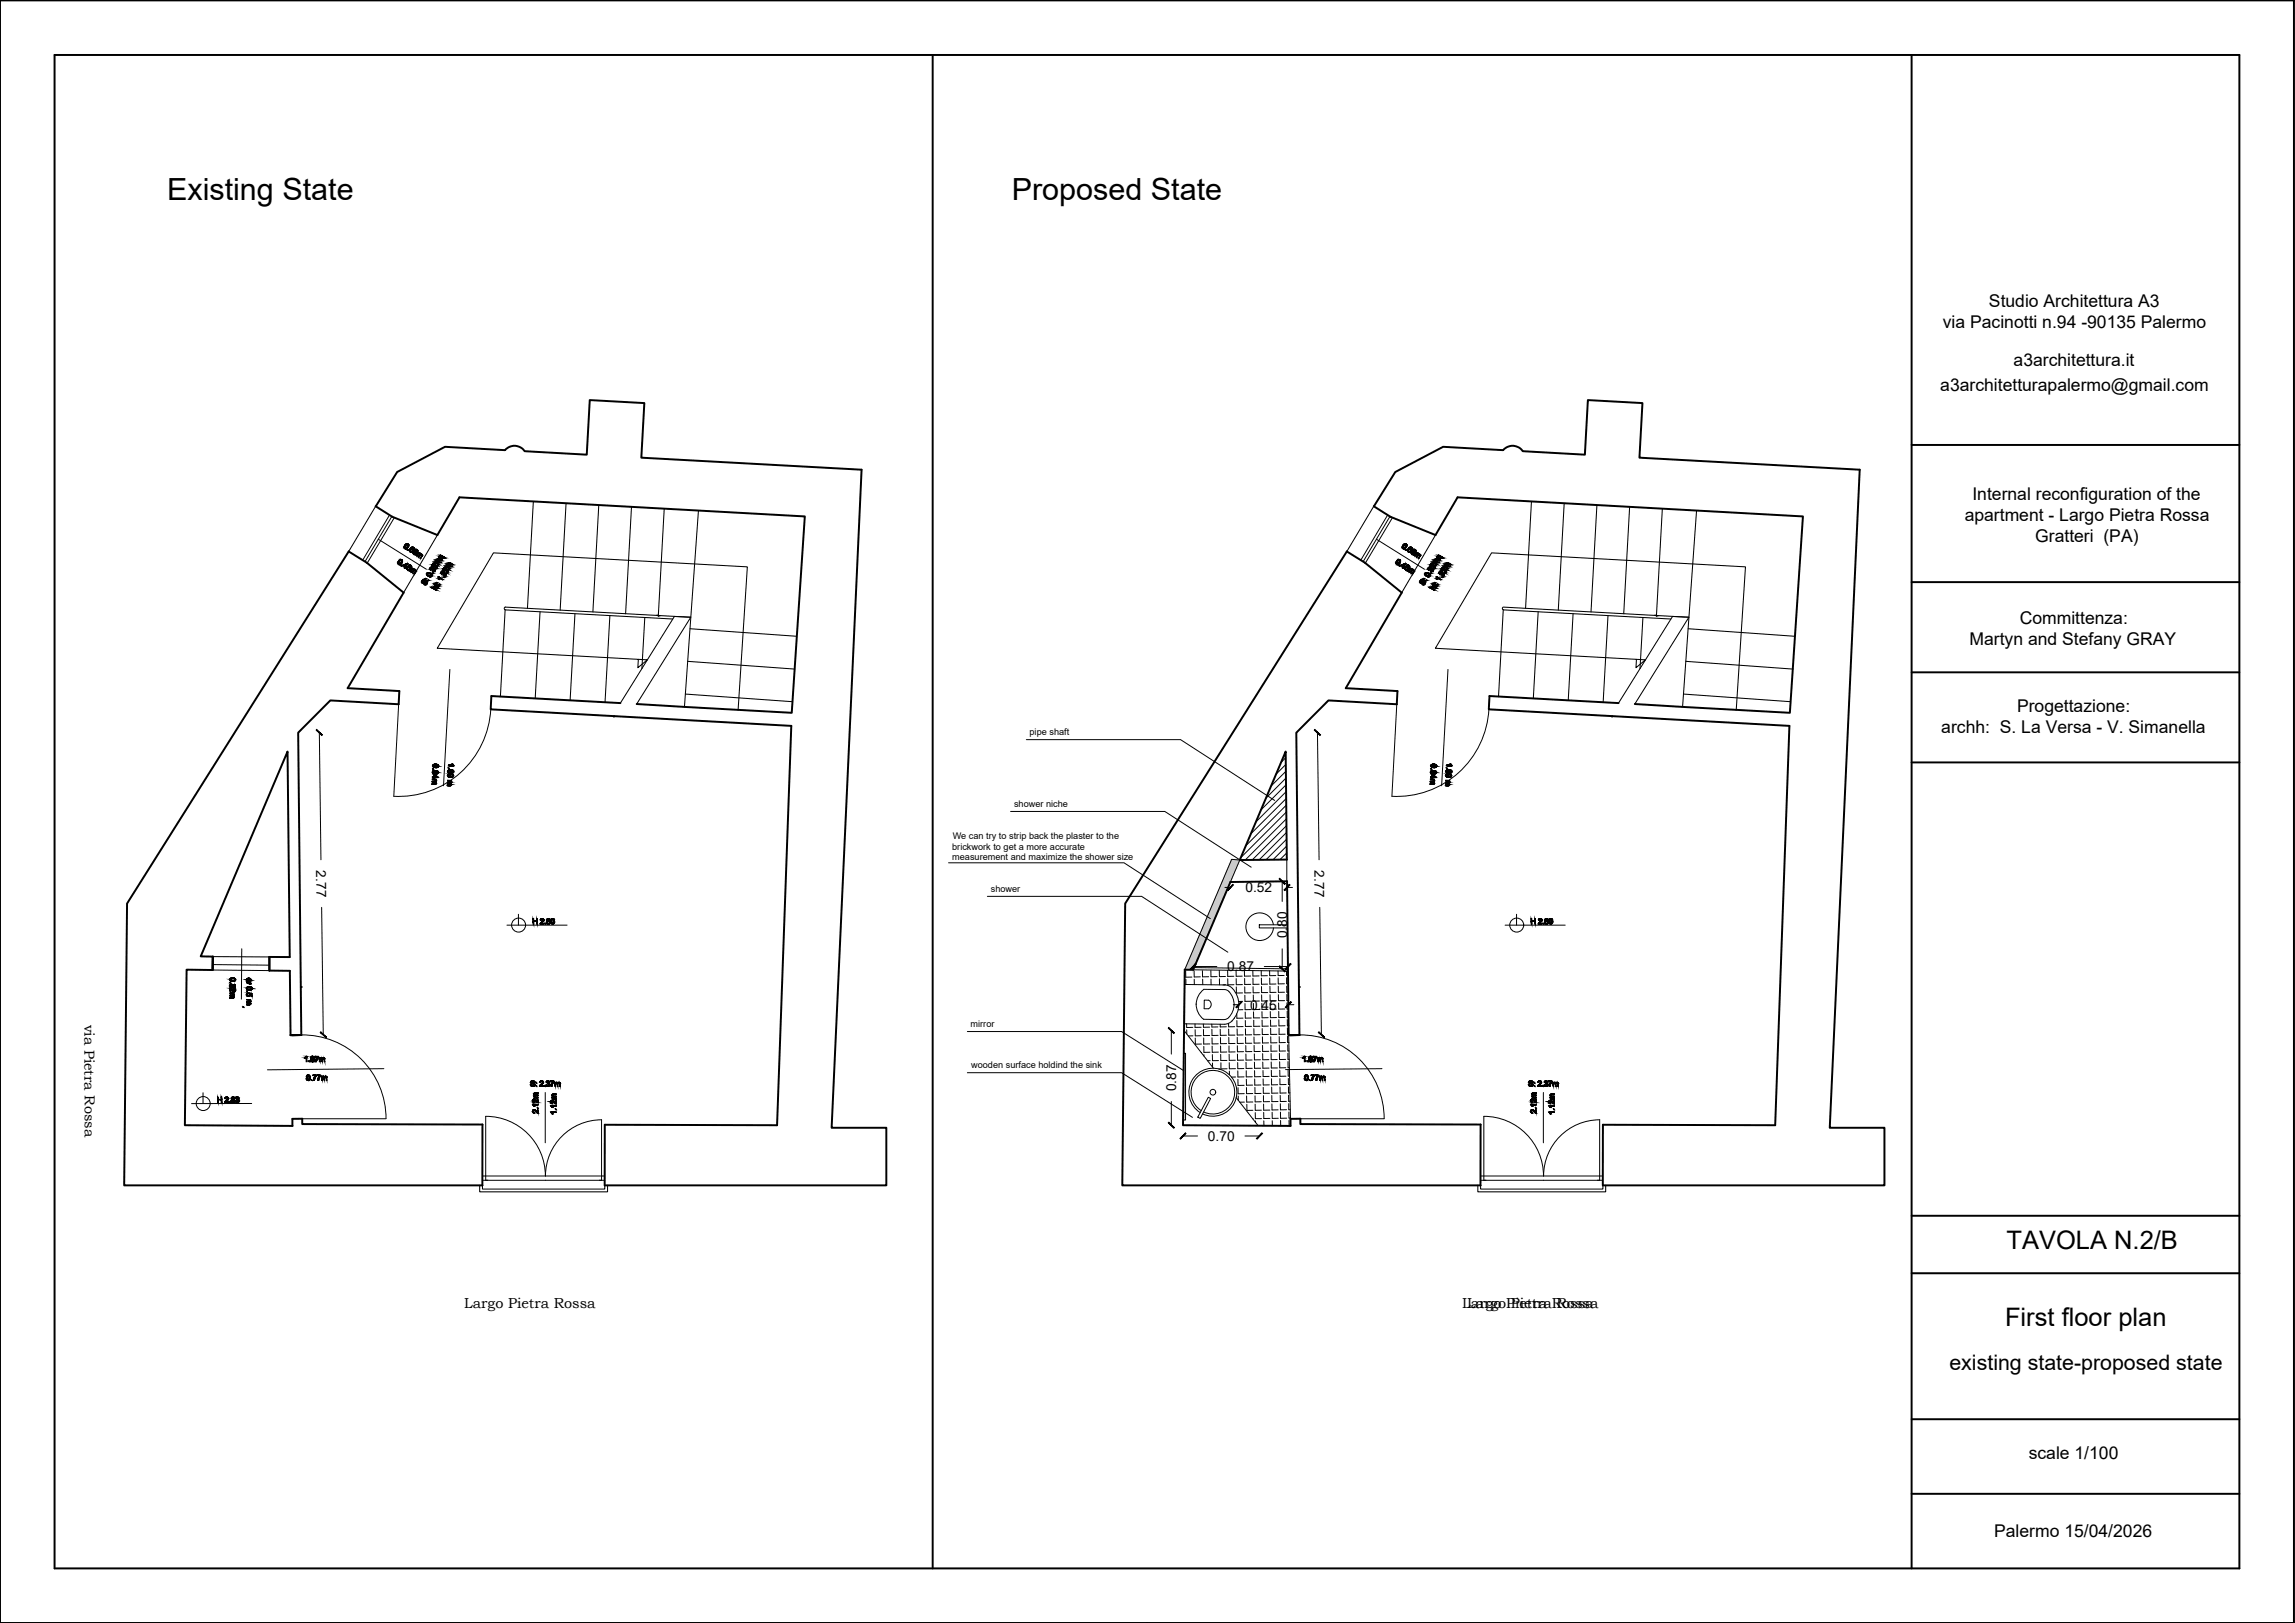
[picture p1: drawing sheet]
<svg xmlns="http://www.w3.org/2000/svg" width="420mm" height="297mm" viewBox="0 0 420 297" stroke-linecap="round" stroke-linejoin="round" font-family="sans-serif">
<defs><g id="words">
<g font-size="5.6">
<text x="30.6" y="36.6">Existing State</text>
<text x="185.2" y="36.6">Proposed State</text>
</g>
<g font-size="4.7">
<text x="367.3" y="228.6">TAVOLA N.2/B</text>
<text x="367.1" y="242.7">First floor plan</text>
</g>
<text font-size="3.9" x="356.9" y="250.7">existing state-proposed state</text>
<g font-size="3.2">
<text x="364.1" y="56.3">Studio Architettura A3</text>
<text x="355.7" y="60.1">via Pacinotti n.94 -90135 Palermo</text>
<text x="355.2" y="71.6">a3architetturapalermo@gmail.com</text>
<text x="368.6" y="67.1">a3architettura.it</text>
<text x="359.7" y="95.4">apartment - Largo Pietra Rossa</text>
<text x="361.1" y="91.5">Internal reconfiguration of the</text>
<text x="372.6" y="99.2">Gratteri (PA)</text>
<text x="360.6" y="118.1">Martyn and Stefany GRAY</text>
<text x="369.8" y="114.2">Committenza:</text>
<text x="369.3" y="130.3">Progettazione:</text>
<text x="355.4" y="134.2">archh: S. La Versa - V. Simanella</text>
<text x="371.4" y="267.1">scale 1/100</text>
<text x="365.1" y="281.3">Palermo 15/04/2026</text>
</g>
<g font-size="2.6">
<text x="15.5" y="187.5" transform="rotate(90 15.5 187.5)">via Pietra Rossa</text>
<text x="85" y="239.5">Largo Pietra Rossa</text>
<text x="267.7" y="239.5">Largo Pietra Rossa</text>
<text x="268.6" y="239.5">Largo Pietra Rossa</text>
</g>
<g font-size="2.5">
<text x="57.9" y="159.3" transform="rotate(89 57.9 159.3)">2.77</text>
<text x="240.6" y="159.3" transform="rotate(89 240.6 159.3)">2.77</text>
<text x="228" y="163.3">0.52</text>
<text x="235.6" y="171.8" transform="rotate(-90 235.6 171.8)">0.80</text>
<text x="224.7" y="177.8">0.87</text>
<text x="228.9" y="184.8">0.45</text>
<text x="215.3" y="199.7" transform="rotate(-90 215.3 199.7)">0.87</text>
<text x="221.1" y="208.8">0.70</text>
</g>
<g font-size="1.7">
<text x="188.5" y="134.6">pipe shaft</text>
<text x="185.7" y="147.7">shower niche</text>
<text x="174.3" y="155.5">brickwork to get a more accurate</text>
<text x="174.4" y="153.5">We can try to strip back the plaster to the</text>
<text x="174.3" y="157.5">measurement and maximize the shower size</text>
<text x="181.4" y="163.2">shower</text>
<text x="177.7" y="188">mirror</text>
<text x="177.8" y="195.5">wooden surface holdind the sink</text>
</g>
</g></defs>
<!-- layer: Sezione -->
<g fill="none" stroke="#000" stroke-width=".36">
<path d="M0 .1h420v296.9h-420zM10 10.1h400v276.9h-400zM170.8 10.1v276.9M350 10.1v276.9M68.8 92.7l3 1.9 8.3 3.3 4-6.9 63.2 3.5-2.4 36-28.3-1.7M92.5 82.4l-11-.6-8.8 4.6-3.9 6.3M92.5 82.4a2.25 2.25 0 0 1 3.6 .2l11.3 .6 .6-10 10 .6-.6 10 40.3 2.2-5.4 120.4h10v10.5h-51.6v-11h31.6l2.6-73.1-55.1-3 .2-2.4 23.6 1.3M251.5 92.7l3.1 1.9 8.2 3.3 4-6.9 63.3 3.5-2.4 36-28.4-1.7M251.5 92.7l3.9-6.3 8.8-4.6 11 .6a2.25 2.25 0 0 1 3.6 .2l11.4 .6 .5-10 10 .6-.6 10 40.4 2.2-5.5 120.4h10v10.5h-51.5M350 81.4h60M246.6 100.9l3.3 2.1 6.7 5.5-10.2 17.4 9.4 .6-.1 2.4-12.5-.7-5.9 5.9 .6 55.3h-2l-.3-28.1-10.3 .1-6.9 16.1h-1.5l-.3 28.4 19.7 .2v-1.3h1.8v.9l33 .1v11.1h-65.6l.5-51.5zM350 106.5h60"/>
<path d="M112.4 131.1v.1M235.4 137.5l.2 19.8-8.6 .1zM295.2 131.1l-.1 .1M296.3 128.7l-23.6-1.3-.1 2.4 55 3-2.6 73.1h-31.5l-.1 11M350 123h60M350 139.5h60M39 175.1l-.1 2.4M53.2 189.4l-.1-11.7-3.8-.1v-2.5l3.7 .1-.4-37.7-15.9 37.5 2.3 .1-.1 2.4h-4.7l-.4 28.4 19.8 .2-.1-1.3h1.8v.9l33 .1v11.1M55.1 180.6h.1M55.2 189.4l-.6-55.3 5.9-5.9 12.5 .7 .1-2.4-9.5-.6 10.3-17.4-6.8-5.5-3.3-2.1-40.5 64.5-.6 51.5h65.6M55.2 189.4h-2M237.8 180.6h.2"/>
<path d="M237.9 189.4h-2M350 222.5h60M350 233h60M350 259.7h60M350 273.4h60"/>
</g>
<!-- layer: Quote -->
<g fill="none" stroke="#000" stroke-width=".18">
<path d="M58.5 134.1l.3 23.3M187.9 135.4h28.2l17.3 11.1M235.4 138.7l-.9 .8M235.4 139.9l-1.8 1.8M241.2 134.1l.3 23.3M173.7 157.9h32.1l15.8 10.2M185 148.5h28.3l15.8 10.2M235.4 141.2l-2.7 2.7M235.4 142.4l-3.6 3.7M235.4 143.6l-4.6 4.6M235.5 144.9l-5.6 5.5M235.5 146.1l-6.5 6.5"/>
<path d="M235.5 147.4l-7.4 7.4M235.5 148.6l-8.4 8.4M235.5 149.9l-7.5 7.5M235.5 151.1l-6.2 6.3M235.5 152.3l-5 5.1M235.5 153.6l-3.7 3.7M235.6 154.8l-2.5 2.5M235.6 156.1l-1.3 1.2M235.6 157.3v4M58.9 166.1l.3 23.3M92.8 169.3h11M94.9 167.3v2"/>
<path d="M180.8 164h28.2l15.8 10.3M218.4 176.9h4.4M224.3 162.4h1M225.3 161.4l1.7-4-1.5-.1-8.6 20.2M231.5 176.9h4.3M234.7 161.3v3.7M234.7 173.7v3.6M235.6 162.4h1M241.6 166.1l.3 23.3M275.5 169.3h11.1M277.6 167.3v2M37.2 200v2"/>
<path d="M99.8 199.9v9.3M177.1 196.3h28.2l13 8.2M177.1 188.8h28.2l11.4 7.1M214.4 188.6v4.3M225.8 183.9h1M235.9 183.9h1M235.9 189.4l.4 15.4M282.6 199.9v9.3M46.1 202h-11M214.4 201.6v4.3M216.6 207.9h2.6M227.9 207.9h2.7"/>
<circle cx="94.9" cy="169.3" r="1.28"/>
<circle cx="277.7" cy="169.3" r="1.28"/>
<circle cx="37.2" cy="202" r="1.28"/>
</g>
<g fill="#cfcfcf" stroke="#cfcfcf" stroke-width=".18">
<path d="M225.5 157.3l1.5 .1h-1.6z"/>
<path d="M219.4 171.7h1.5l-2.5 5.8z"/>
<path d="M225.4 157.4l1.3 .7 .3-.7zM225.4 157.4l1.3 .7h-1.6zM225.1 158.1l1.2 .8 .4-.8zM225.1 158.1l1.2 .8h-1.5z"/>
<path d="M224.8 158.9l.5 2.5 1-2.5zM224.8 158.9l.5 2.5h-1.6z"/>
<path d="M223.7 161.4l-2.5 9.5 4.1-9.5zM223.7 161.4l-2.5 9.5h-1.5zM219.7 170.9l1.2 .8 .3-.8zM219.7 170.9l1.2 .8h-1.5z"/>
<path d="M219.4 171.7l-2.5 5.8h1.5zM216.9 177.5h1.5z"/>
</g>
<!-- layer: arredo -->
<g fill="none" stroke="#000" stroke-width=".18">
<path d="M218.4 177.5l17.4 .2M218.6 177.1l17.2 .2M230.5 169.3h5.2v.5h-5.2zM233.1 169.2a2.53 2.53 0 0 0-3.9-1.7 2.53 2.53 0 0 0 .1 4.3 2.53 2.53 0 0 0 3.8-2M216.7 192.8h.3v12.2h-.3zM216.8 188.6l5.3 6.9M219 183.7a3.6 3.6 0 0 0 1.3 2.8l3.9 .1a2.05 2.05 0 0 0 1.6-1.7l.1-1.1M220.4 181.1h3.8M220.4 181.1a3.5 3.5 0 0 0-1.4 2.7M220.5 184.6h.7M221.2 183.1l-.7-.1v1.6M221.2 183a.88 .88 0 0 1 .5 .8 .88 .88 0 0 1-.5 .8"/>
<path d="M224.2 180.2a2.98 2.98 0 0 1 2.5 2.6l.1 1.1M224.2 180.3l-7.3-.1-.1 7.2 7.3 .1a2.06 2.06 0 0 0 1.5-.7M224.2 181.1a2.04 2.04 0 0 1 1.6 1.8l.1 1M226.8 183.8a4.3 4.3 0 0 1-1.2 3M219.7 203.6a4.4 4.4 0 0 1 .1-7.5 4.4 4.4 0 0 1 6.6 3.6 4.4 4.4 0 0 1-6.2 4.2M219.9 203.3a4 4 0 0 1 .1-6.9 4 4 0 0 1 6 3.3 4 4 0 0 1-5.6 3.8M221.2 200.8l.4 .2-1.9 3.7-.4-.2zM226.3 200.9l4 5.1"/>
<circle cx="222" cy="199.9" r=".52"/>
</g>
<!-- layer: Proiezione -->
<g fill="#000" stroke="#000" stroke-width=".18">
<path d="M120.5 112.7h.1zM303.2 112.7h.1z"/>
<path d="M120.5 112.6l.1 .1zM120.5 112.6l.1 .1z"/>
<path d="M303.2 112.6l.1 .1zM303.2 112.6l.1 .1z"/>
</g>
<g fill="none" stroke="#000" stroke-width=".19">
<path d="M68.8 92.7l-5 8.2M80.1 97.9l-6.2 10.6M97.6 91.8l-1 19.5M103.6 92.1l-1 19.6M109.6 92.4l-1.1 19.6M115.6 92.8l-1.1 19.5M121.6 93.1l-1.1 19.6M127.9 93.4l-2.6 36M251.5 92.7l-4.9 8.2M262.8 97.9l-6.2 10.6M280.4 91.8l-1.1 19.5M286.4 92.1l-1.1 19.6"/>
<path d="M292.4 92.4l-1.1 19.6M298.3 92.8l-1 19.5M304.3 93.1l-1 19.6M310.6 93.4l-2.6 36M92.5 111.6a.25 .25 0 0 1-.2-.3 .25 .25 0 0 1 .2-.2l33.9 1.9M98.9 112l-.9 15.9M105.3 112.3l-.9 15.9M111.7 112.7l-.9 15.9M118 113l-.5 9.4M123.1 113.3l-30.6-1.7-.9 15.9M126.3 115.1l19.5 1.3M275.2 111.6a.25 .25 0 0 1-.2-.3 .25 .25 0 0 1 .2-.2l34 1.9"/>
<path d="M281.6 112l-.9 15.9M288 112.3l-.9 15.9M294.4 112.7l-.9 15.9M300.8 113l-.6 9.4M305.9 113.3l-30.7-1.7-.9 15.9M309.1 115.1l19.4 1.3M113.6 128.7l9.9-15.9 3 .2-9.9 15.8M116.9 120.7l-.1 1.5 1.7-1.4-38.4-2.2 10.2-17.4 46.5 2.5-1.7 26.3M125.5 127l19.6 1.4M125.9 121l19.6 1.5M296.3 128.7l9.9-15.9 3 .2-9.9 15.8M299.6 120.7l-.1 1.5 1.7-1.4-38.4-2.2 10.3-17.4 46.5 2.5-1.7 26.3"/>
<path d="M308.2 127l19.6 1.4M308.6 121l19.7 1.5M39 175.1h10.3M87.8 216.9v1.2h23.4v-1.2M88.3 216.9v.7h22.4v-.7M270.6 216.9v1.2h23.4v-1.2M271.1 216.9v.7h22.4v-.7"/>
</g>
<!-- layer: Infisso -->
<g fill="#000" stroke="#000" stroke-width=".18">
<path d="M79.1 143.4l.4 .1zM79.1 143h.3zM79.1 142.6h.8zM79.2 140.7h.2zM79.4 142.3l.1 .1zM79.5 142.3h.7zM80.1 141.4h.1zM80.2 140.2h.1zM81.9 143.7h.5zM81.9 143.2l.5 .1zM81.9 142.8h.8zM82.1 140.5h.1v.2z"/>
<path d="M82.1 140h.4zM82.1 140.1l1 .1zM82.5 141.2h.1zM261.8 143.4l.5 .1zM261.9 143h.2zM261.9 142.6h.7zM262 140.7h.1zM262.1 142.3l.1 .1zM262.2 142.3h.7zM262.8 141.4h.2zM262.9 140.2h.1zM264.6 143.7h.5z"/>
<path d="M264.6 143.2l.5 .1zM264.7 142.8h.7zM264.8 140.5h.1v.2zM264.8 140.1l1 .1zM264.8 140h.4zM265.3 141.2h.1zM42.1 179.2h.1zM45.2 179.3h.1zM42.6 180.2h.1zM44.5 184.2h.1v.2zM45.2 180.8h.1zM45.6 181.7l.1 .1z"/>
<path d="M45.8 180.1h.1zM56.6 194.2h.1zM57.1 194.3h.2zM57.7 193.4h.4zM57.8 194.3h.1zM57.3 196.8l.6-.1zM58.9 197.7h.1zM239.3 194.2h.1zM239.9 194.3h.1zM240.4 193.4h.5zM240.5 194.3h.2zM240 196.8l.6-.1z"/>
<path d="M241.6 197.7h.1z"/>
<path d="M79.3 140h.2zM79.3 140h.2z"/>
<path d="M79.5 139.9h.4zM79.5 139.9h.4z"/>
<path d="M79.5 139.9h.5zM79.5 139.9h.5z"/>
<path d="M79.4 139.9h.7zM79.4 139.9h.7z"/>
<path d="M79.4 139.9h.7zM79.4 139.9h.7z"/>
<path d="M79.4 139.9l.8 .1zM79.4 139.9l.8 .1z"/>
<path d="M79.3 140h.9zM79.3 140h.9z"/>
<path d="M79.9 140h.3zM79.9 140h.3z"/>
<path d="M82.7 139.8h.2zM82.7 139.8h.2z"/>
<path d="M82.8 139.8l.1 .1zM82.8 139.8l.1 .1z"/>
<path d="M82.8 139.9h.1zM82.8 139.9h.1z"/>
<path d="M82.8 139.9h.1zM82.8 139.9h.1z"/>
<path d="M82.8 139.9h.1zM82.8 139.9h.1z"/>
<path d="M82.8 139.9h.1zM82.8 139.9h.1z"/>
<path d="M82.8 139.9l.1 .1zM82.8 139.9l.1 .1z"/>
<path d="M82.8 140h.2zM82.8 140h.2z"/>
<path d="M82.8 140h.2zM82.8 140h.2z"/>
<path d="M262 140h.2zM262 140h.2z"/>
<path d="M262.3 139.9h.4zM262.3 139.9h.4z"/>
<path d="M262.2 139.9h.6zM262.2 139.9h.6z"/>
<path d="M262.1 139.9h.7zM262.1 139.9h.7z"/>
<path d="M262.1 139.9h.8zM262.1 139.9h.8z"/>
<path d="M262.1 139.9l.8 .1zM262.1 139.9l.8 .1z"/>
<path d="M262.1 140h.8zM262.1 140h.8z"/>
<path d="M262.7 140h.2zM262.7 140h.2z"/>
<path d="M265.5 139.8h.1zM265.5 139.8h.1z"/>
<path d="M265.5 139.8l.1 .1zM265.5 139.8l.1 .1z"/>
<path d="M265.5 139.9h.1zM265.5 139.9h.1z"/>
<path d="M265.5 139.9h.1zM265.5 139.9h.1z"/>
<path d="M265.5 139.9h.1zM265.5 139.9h.1z"/>
<path d="M265.5 139.9h.2zM265.5 139.9h.2z"/>
<path d="M265.5 139.9l.2 .1zM265.5 139.9l.2 .1z"/>
<path d="M265.5 140h.2zM265.5 140h.2z"/>
<path d="M265.6 140h.1zM265.6 140h.1z"/>
<path d="M79.2 141.3h.1zM79.2 141.3h.1z"/>
<path d="M79.2 141.3h.1zM79.2 141.3h.1z"/>
<path d="M79.2 141.3h.1zM79.2 141.3h.1z"/>
<path d="M79.2 141.3l.1 .1zM79.2 141.3l.1 .1z"/>
<path d="M79.2 141.4h.1zM79.2 141.4h.1z"/>
<path d="M79.2 141.4h.1zM79.2 141.4h.1z"/>
<path d="M79.2 141.2l.1 .1zM79.2 141.2l.1 .1z"/>
<path d="M79.2 141.3h.1zM79.2 141.3h.1z"/>
<path d="M79.2 141.4h.1zM79.2 141.4h.1z"/>
<path d="M79.2 141.4h.1zM79.2 141.4h.1z"/>
<path d="M79.2 141.2h.1zM79.2 141.2h.1z"/>
<path d="M79.2 141.2h.1zM79.2 141.2h.1z"/>
<path d="M79.2 141.4l.1 .1zM79.2 141.4l.1 .1z"/>
<path d="M79.2 141.5h.2zM79.2 141.5h.2z"/>
<path d="M79.2 140.1l.2 .1zM79.2 140.1l.2 .1z"/>
<path d="M79.2 140.2h.2zM79.2 140.2h.2z"/>
<path d="M79.2 140.2h.2zM79.2 140.2h.2z"/>
<path d="M79.2 140.2h.2zM79.2 140.2h.2z"/>
<path d="M79.2 141.2h.2zM79.2 141.2h.2z"/>
<path d="M79.1 143h.5zM79.1 143h.5z"/>
<path d="M79.3 140.1h.1zM79.3 140.1h.1z"/>
<path d="M79.3 140.1h.1zM79.3 140.1h.1z"/>
<path d="M79.2 140.1h.2zM79.2 140.1h.2z"/>
<path d="M79.3 140.2h.1zM79.3 140.2h.1z"/>
<path d="M79.3 140.2l.1 .1zM79.3 140.2l.1 .1z"/>
<path d="M79.2 140.7l.2 .1zM79.2 140.7l.2 .1h-.2z"/>
<path d="M79.2 141.5h.2zM79.2 141.5h.2z"/>
<path d="M79.3 140l.1 .1zM79.3 140l.1 .1z"/>
<path d="M79.3 140.3h.1zM79.3 140.3h.1z"/>
<path d="M79.2 141.1h.2zM79.2 141.1l.2 .1z"/>
<path d="M79.2 141.5h.2zM79.2 141.5h.2z"/>
<path d="M79.4 142.3l.1 .1zM79.4 142.4h.1z"/>
<path d="M79.3 140h.1zM79.3 140h.1z"/>
<path d="M79.3 140.3h.1zM79.3 140.3h.1z"/>
<path d="M79.3 140.3h.1zM79.3 140.3h.1z"/>
<path d="M79.2 141.1h.2zM79.2 141.1h.2z"/>
<path d="M79.3 140h.2zM79.3 140h.1z"/>
<path d="M79.3 140.3h.2zM79.3 140.3h.2z"/>
<path d="M79.4 141.9l.1 .3v-.3zM79.4 141.9l.1 .3h-.1z"/>
<path d="M79.2 142.2h.8zM79.2 142.2h.8z"/>
<path d="M79.4 141.7l.3 .2zM79.4 141.7l.3 .2h-.3z"/>
<path d="M79.3 140.3l.3 .1zM79.3 140.3l.3 .1z"/>
<path d="M79.4 141h.2zM79.4 141h.2z"/>
<path d="M79.4 141.6l.2 .1zM79.4 141.6l.2 .1z"/>
<path d="M79.4 141h.2zM79.4 141h.2z"/>
<path d="M79.4 141.6h.2zM79.4 141.6h.2z"/>
<path d="M79.3 141l.4 .1zM79.3 141l.4 .1z"/>
<path d="M79.3 141.6h.4zM79.3 141.6h.4z"/>
<path d="M79.3 143.6h.4zM79.3 143.6h.4z"/>
<path d="M79.3 141.1h.4zM79.3 141.1h.4z"/>
<path d="M79.3 141.5l.4 .1zM79.3 141.5l.4 .1z"/>
<path d="M79.3 141.6h.4zM79.3 141.6h.4z"/>
<path d="M79.3 140.4h.4zM79.3 140.4h.4z"/>
<path d="M79.3 141.1h.4zM79.3 141.1h.4z"/>
<path d="M79.3 141.1h.4zM79.3 141.1h.4z"/>
<path d="M79.2 141.5h.5zM79.2 141.5h.5z"/>
<path d="M79.5 141.9l.6 .3zM79.5 141.9l.6 .3z"/>
<path d="M79.6 141.1h.1zM79.6 141.1h.1z"/>
<path d="M79.6 141.1l.2 .1zM79.6 141.1l.2 .1z"/>
<path d="M79.6 141.5h.1zM79.6 141.5h.1z"/>
<path d="M79.6 141.5h.1zM79.6 141.5h.1z"/>
<path d="M79.6 143.1l.2 .1zM79.6 143.1l.2 .1z"/>
<path d="M79.1 143.5l.6 .1zM79.1 143.5l.6 .1z"/>
<path d="M79.6 141.2h.2zM79.6 141.2h.2z"/>
<path d="M79.7 141.2h.1zM79.7 141.2h.1z"/>
<path d="M79.1 143.1h.7zM79.1 143.1h.6z"/>
<path d="M79.7 143.2h.1zM79.7 143.2h.1z"/>
<path d="M79.6 142.7h.2zM79.6 142.7h.2z"/>
<path d="M79.7 143.2h.1zM79.7 143.2h.1z"/>
<path d="M79.1 143.5h.7zM79.1 143.5h.7z"/>
<path d="M79.7 141.3h.1zM79.7 141.3h.1z"/>
<path d="M79.7 141.3h.1zM79.7 141.3h.1z"/>
<path d="M79.7 141.3l.1 .1zM79.7 141.3l.1 .1z"/>
<path d="M79.7 141.4h.1zM79.7 141.4h.1z"/>
<path d="M79.7 141.4h.1zM79.7 141.4h.1z"/>
<path d="M79.7 141.4h.1zM79.7 141.4h.1z"/>
<path d="M79.7 142.7l.1 .1zM79.7 142.7l.1 .1z"/>
<path d="M79.7 142.8h.1zM79.7 142.8h.1z"/>
<path d="M79.1 143.1h.7zM79.1 143.1h.7z"/>
<path d="M79.7 143.2h.1zM79.7 143.2h.1z"/>
<path d="M79.7 143.2h.1zM79.7 143.2h.1z"/>
<path d="M79.1 143.5h.7zM79.1 143.5h.7z"/>
<path d="M79.1 143.5h.7zM79.1 143.5h.7z"/>
<path d="M79.7 141.3h.1zM79.7 141.3h.1z"/>
<path d="M79.7 141.3h.1zM79.7 141.3h.1z"/>
<path d="M79.7 141.4h.1zM79.7 141.4h.1z"/>
<path d="M79.7 141.4l.1 .1zM79.7 141.4l.1 .1z"/>
<path d="M79.7 142.8h.1zM79.7 142.8h.1z"/>
<path d="M79.1 143.1h.7zM79.1 143.1h.7z"/>
<path d="M79.1 143.1h.7zM79.1 143.1h.7z"/>
<path d="M79.7 143.2l.1 .1zM79.7 143.2l.1 .1z"/>
<path d="M79.7 143.3h.1zM79.7 143.3h.1z"/>
<path d="M79.7 143.4l.1 .1zM79.7 143.4l.1 .1z"/>
<path d="M79.1 143.5h.7zM79.1 143.5h.7z"/>
<path d="M79.7 141.2l.1 .1zM79.7 141.2l.1 .1z"/>
<path d="M79.7 141.5h.2zM79.7 141.5h.2z"/>
<path d="M79.7 142.8h.1zM79.7 142.8h.1z"/>
<path d="M79.7 142.8h.1zM79.7 142.8h.1z"/>
<path d="M79.7 143h.1zM79.7 143h.1z"/>
<path d="M79.1 143l.7 .1zM79.1 143l.7 .1z"/>
<path d="M79.7 143.3h.1zM79.7 143.3h.1z"/>
<path d="M79.7 143.3h.1zM79.7 143.3h.1z"/>
<path d="M79.7 143.3h.1zM79.7 143.3h.1z"/>
<path d="M79.7 143.3l.1 .1zM79.7 143.3l.1 .1z"/>
<path d="M79.7 143.4h.1zM79.7 143.4h.1z"/>
<path d="M79.7 143.4h.1zM79.7 143.4h.1z"/>
<path d="M79.7 143.4h.1zM79.7 143.4h.1z"/>
<path d="M79.7 141.2h.2zM79.7 141.2h.2z"/>
<path d="M79.7 141.5h.2zM79.7 141.5h.2z"/>
<path d="M79.1 142.6l.8 .1zM79.1 142.6l.8 .1z"/>
<path d="M79.1 142.7h.8zM79.1 142.7h.8z"/>
<path d="M79.8 142.8l.1 .1zM79.8 142.8l.1 .1z"/>
<path d="M79.8 142.9h.1zM79.8 142.9h.1z"/>
<path d="M79.8 142.9h.1zM79.8 142.9h.1z"/>
<path d="M79.8 142.9h.1zM79.8 142.9h.1z"/>
<path d="M79.8 142.9h.1zM79.8 142.9h.1z"/>
<path d="M79.8 142.9l.1 .1zM79.8 142.9l.1 .1z"/>
<path d="M79.7 143h.2zM79.7 143h.2z"/>
<path d="M79.7 143h.2zM79.7 143h.1z"/>
<path d="M79.8 141.2h.1zM79.8 141.2h.1z"/>
<path d="M79.7 140.5h.2zM79.7 140.5h.2z"/>
<path d="M79.9 141.1h.1zM79.9 141.1h.1z"/>
<path d="M79.6 140.5h.4zM79.6 140.5h.4z"/>
<path d="M79.9 141.6h.2zM79.9 141.6h.2z"/>
<path d="M79.9 141.1h.2zM79.9 141.1h.2z"/>
<path d="M79.9 142.2h.2zM79.9 142.2h.2z"/>
<path d="M79.5 140.4l.6 .1zM79.5 140.4l.6 .1z"/>
<path d="M79.8 141.6h.3zM79.8 141.6h.3z"/>
<path d="M79.8 141.1h.3zM79.8 141.1h.3z"/>
<path d="M79.8 141.6h.3zM79.8 141.6h.3z"/>
<path d="M79.8 141.1h.3zM79.8 141.1h.3z"/>
<path d="M79.8 141.5l.3 .1zM79.8 141.5l.3 .1z"/>
<path d="M79.2 142.2h1zM79.2 142.2h1z"/>
<path d="M79.4 140.4h.8zM79.4 140.4h.7z"/>
<path d="M79.8 141.1l.4 .1zM79.8 141.1l.4 .1z"/>
<path d="M79.8 141.2h.4zM79.8 141.2h.4z"/>
<path d="M79.8 141.5h.4zM79.8 141.5h.4z"/>
<path d="M79.2 142.2l1 .1zM79.2 142.2l1 .1z"/>
<path d="M79.2 142.3h1zM79.2 142.3h1z"/>
<path d="M79.4 140.4h.8zM79.4 140.4h.8z"/>
<path d="M80 141.2h.2zM80 141.2h.2z"/>
<path d="M80 141.2h.2zM80 141.2h.2z"/>
<path d="M80 141.5h.2zM80 141.5h.2z"/>
<path d="M79.8 141.5h.4zM79.8 141.5h.4z"/>
<path d="M79.4 140.4h.8zM79.4 140.4h.8z"/>
<path d="M80.1 141.2l.1 .1zM80.1 141.2l.1 .1z"/>
<path d="M80.1 141.3h.1zM80.1 141.3h.1z"/>
<path d="M80.1 141.3h.1zM80.1 141.3h.1z"/>
<path d="M80.1 141.3h.1zM80.1 141.3h.1z"/>
<path d="M80.1 141.4h.1zM80.1 141.4h.1z"/>
<path d="M80.1 141.4h.1zM80.1 141.4h.1z"/>
<path d="M80.1 141.4l.1 .1zM80.1 141.4l.1 .1z"/>
<path d="M80.1 141.5h.1zM80.1 141.5h.1z"/>
<path d="M80 140h.2zM80 140h.2z"/>
<path d="M80 140.4h.2zM80 140.4h.2z"/>
<path d="M80.1 141.3h.1zM80.1 141.3h.1z"/>
<path d="M80.1 141.3l.1 .1zM80.1 141.3l.1 .1z"/>
<path d="M80.1 140h.1zM80.1 140h.1z"/>
<path d="M80.1 140l.1 .1zM80.1 140l.1 .1z"/>
<path d="M80.1 140.1h.2zM80.1 140.1h.2z"/>
<path d="M80.1 140.3h.1zM80.1 140.3h.1z"/>
<path d="M80.1 140.3h.1zM80.1 140.3l.1 .1z"/>
<path d="M80.1 140.1h.2zM80.1 140.1h.2z"/>
<path d="M80.2 140.1h.1zM80.2 140.1h.1z"/>
<path d="M80.2 140.1l.1 .1zM80.2 140.1l.1 .1z"/>
<path d="M80.2 140.2l.1 .1zM80.2 140.2l.1 .1z"/>
<path d="M80.2 140.3h.1zM80.2 140.3h.1z"/>
<path d="M80.1 140.3h.2zM80.1 140.3h.2z"/>
<path d="M80.1 140.3h.2zM80.1 140.3h.1z"/>
<path d="M80.2 140.2h.1zM80.2 140.2h.1z"/>
<path d="M80.2 140.2h.1zM80.2 140.2h.1z"/>
<path d="M82.1 140.5v.2h.1zM82.1 140.7h.1z"/>
<path d="M82 141.9h.1zM82 141.9h.1z"/>
<path d="M82 141.9h.1zM82 141.9h.1z"/>
<path d="M82 141.9h.1zM82 141.9h.1z"/>
<path d="M82 141.9l.1 .1zM82 141.9l.1 .1z"/>
<path d="M82 142h.1zM82 142h.1z"/>
<path d="M82 142h.1zM82 142h.1z"/>
<path d="M82 142h.1zM82 142h.1z"/>
<path d="M82.1 140.1l1 .1zM82.1 140.2h1z"/>
<path d="M82 141.8h.1zM82 141.8h.1z"/>
<path d="M82 141.8h.1zM82 141.8l.1 .1z"/>
<path d="M82 142h.1zM82 142h.1z"/>
<path d="M82 142l.1 .1zM82 142l.1 .1z"/>
<path d="M82 141.1h.1zM82 141.1h.1z"/>
<path d="M82 141.1h.1zM82 141.1h.1z"/>
<path d="M82 141.1l.1 .1zM82 141.1l.1 .1z"/>
<path d="M82 141.2h.1zM82 141.2h.1z"/>
<path d="M82 141.2h.1zM82 141.2h.1z"/>
<path d="M82 141.2h.1zM82 141.2h.1z"/>
<path d="M82 141.2l.1 .1zM82 141.2l.1 .1z"/>
<path d="M82 141.3h.1zM82 141.3h.1z"/>
<path d="M82 141.8h.1zM82 141.8h.1z"/>
<path d="M82 142.1h.1zM82 142.1h.1z"/>
<path d="M82 141.1h.1zM82 141.1h.1z"/>
<path d="M82 141.1h.1zM82 141.1h.1z"/>
<path d="M82 141.3h.1zM82 141.3h.1z"/>
<path d="M82 141.3h.2zM82 141.3h.2z"/>
<path d="M82 142.1h.2zM82 142.1h.2z"/>
<path d="M82 141h.2zM82 141l.1 .1z"/>
<path d="M82 141.3h.2zM82 141.3h.2z"/>
<path d="M82 141.8h.2zM82 141.8h.1z"/>
<path d="M82 141h.2zM82 141h.2z"/>
<path d="M82 141.3l.2 .1zM82 141.3l.2 .1z"/>
<path d="M82 142.1h.2zM82 142.1h.2z"/>
<path d="M82.1 141h.1zM82.1 141h.1z"/>
<path d="M82 141.8h.2zM82 141.8h.2z"/>
<path d="M82.1 141.4h.2zM82.1 141.4h.2z"/>
<path d="M82.1 141.7h.2zM82.1 141.7h.2z"/>
<path d="M82 142.1h.3zM82 142.1h.3z"/>
<path d="M82.1 141.7h.2zM82.1 141.7h.2z"/>
<path d="M82.1 141.7h.2zM82 141.7h.3z"/>
<path d="M82 141.7l.3 .1zM82 141.7l.3 .1z"/>
<path d="M82.1 141h.2zM82.1 141h.2z"/>
<path d="M82.1 142.1l.2 .1zM82.1 142.1l.2 .1z"/>
<path d="M82.3 140.9h.1zM82.3 140.9h.1z"/>
<path d="M82.2 141.5h.2zM82.2 141.5h.2z"/>
<path d="M82.2 140.9h.3zM82.2 140.9h.3z"/>
<path d="M82.3 141.9h.1zM82.3 141.9h.1z"/>
<path d="M82.3 141.9l.1 .1zM82.3 141.9l.1 .1z"/>
<path d="M82.3 142h.1zM82.3 142h.1z"/>
<path d="M82.3 142h.1zM82.3 142h.1z"/>
<path d="M82.3 142h.1zM82.3 142h.1z"/>
<path d="M82.3 142h.1zM82.3 142h.1z"/>
<path d="M82.4 142l.1 .1zM82.4 142l.1 .1z"/>
<path d="M82.2 141.5h.3zM82.2 141.5h.2z"/>
<path d="M82.3 141.9h.2zM82.3 141.9h.2z"/>
<path d="M82.3 141.9h.2zM82.3 141.9h.1z"/>
<path d="M82.4 142.1h.1zM82.4 142.1h.1z"/>
<path d="M82.4 142.1h.1zM82.4 142.1h.1z"/>
<path d="M82.2 140.9h.3zM82.2 140.9h.3z"/>
<path d="M82.1 141.4l.4 .1zM82.1 141.4l.4 .1z"/>
<path d="M82.4 141.8h.1zM82.4 141.8l.1 .1z"/>
<path d="M82.4 142.1h.1zM82.4 142.1h.1z"/>
<path d="M82.1 140l.8 .1zM82.1 140l.8 .1z"/>
<path d="M82.1 140.9h.4zM82.1 140.9h.4z"/>
<path d="M82.4 141.8h.1zM82.4 141.8h.1z"/>
<path d="M81.9 143.8h.6zM81.9 143.8h.6z"/>
<path d="M82.1 140.9l.4 .1zM82.1 140.9l.4 .1z"/>
<path d="M82.1 141.4h.4zM82.1 141.4h.4z"/>
<path d="M82.1 141.4h.4zM82.1 141.4h.4z"/>
<path d="M82.4 141.8h.1zM82.4 141.8h.1z"/>
<path d="M82.4 142.1h.1zM82.4 142.1h.1z"/>
<path d="M82.1 143.4h.4zM82.1 143.4h.4z"/>
<path d="M82.1 141h.4zM82.1 141h.4z"/>
<path d="M82.4 141h.2zM82.4 141h.2z"/>
<path d="M82.4 141.4h.1zM82.4 141.4h.1z"/>
<path d="M82.1 141.4h.4zM82.1 141.4h.4z"/>
<path d="M82.4 142.1l.2 .1zM82.4 142.1l.2 .1z"/>
<path d="M82.4 143.4h.2zM82.4 143.4h.2z"/>
<path d="M81.9 143.8h.6zM81.9 143.8h.6z"/>
<path d="M82.4 141h.2zM82.4 141h.2z"/>
<path d="M82.5 141h.1zM82.5 141h.1z"/>
<path d="M82.5 141l.1 .1zM82.5 141l.1 .1z"/>
<path d="M82.4 141.3l.2 .1zM82.4 141.3l.2 .1z"/>
<path d="M82.4 141.8h.2zM82.4 141.8h.1z"/>
<path d="M82.4 142.9l.2 .1zM82.4 142.9l.2 .1z"/>
<path d="M81.9 143.3h.7zM81.9 143.3l.6 .1z"/>
<path d="M82.5 143h.1zM82.5 143h.1z"/>
<path d="M81.9 143.3h.7zM81.9 143.3h.7z"/>
<path d="M82.5 143.4h.1zM82.5 143.4h.1z"/>
<path d="M82.5 143.4l.1 .1zM82.5 143.4l.1 .1z"/>
<path d="M81.9 143.7h.7zM81.9 143.7l.7 .1z"/>
<path d="M82.5 141.2h.1zM82.5 141.2h.1z"/>
<path d="M82.5 143h.1zM82.5 143h.1z"/>
<path d="M82.5 143h.1zM82.5 143h.1z"/>
<path d="M82.5 143.5h.1zM82.5 143.5h.1z"/>
<path d="M82.5 143.5h.1zM82.5 143.5h.1z"/>
<path d="M81.9 143.7h.7zM81.9 143.7h.7z"/>
<path d="M81.9 143.7h.7zM81.9 143.7h.7z"/>
<path d="M82.5 141.1h.1zM82.5 141.1h.1z"/>
<path d="M82.5 141.1l.1 .1zM82.5 141.1l.1 .1z"/>
<path d="M82.5 141.2h.1zM82.5 141.2h.1z"/>
<path d="M82.5 141.2l.1 .1zM82.5 141.2l.1 .1z"/>
<path d="M82.5 141.3h.1zM82.5 141.3h.1z"/>
<path d="M82.5 141.3h.1zM82.5 141.3h.1z"/>
<path d="M82.5 143l.1 .1zM82.5 143l.1 .1z"/>
<path d="M81.9 143.3h.7zM81.9 143.3h.7z"/>
<path d="M81.9 143.3h.7zM81.9 143.3h.7z"/>
<path d="M82.5 143.5h.1zM82.5 143.5h.1z"/>
<path d="M82.5 143.5h.1zM82.5 143.5h.1z"/>
<path d="M82.5 143.6h.1zM82.5 143.6h.1z"/>
<path d="M82.5 143.6h.1zM82.5 143.6h.1z"/>
<path d="M82.5 143.6h.1zM82.5 143.6h.1z"/>
<path d="M82.5 143.6l.1 .1zM82.5 143.6l.1 .1z"/>
<path d="M82.5 143.7h.1zM82.5 143.7h.1z"/>
<path d="M81.9 143.7h.7zM81.9 143.7h.7z"/>
<path d="M82.5 141.1h.2zM82.5 141.1h.2z"/>
<path d="M82.5 141.3h.2zM82.5 141.3h.2z"/>
<path d="M82.5 141.3h.2zM82.5 141.3h.2z"/>
<path d="M81.9 142.9h.8zM81.9 142.9h.8z"/>
<path d="M82.5 143.1h.2zM82.5 143.1h.2z"/>
<path d="M82.5 143.1h.2zM82.5 143.1h.2z"/>
<path d="M82.6 143.1h.1zM82.6 143.1h.1z"/>
<path d="M82.5 143.2h.2zM82.5 143.2h.2z"/>
<path d="M82.5 143.2h.2zM82.5 143.2h.2z"/>
<path d="M82.5 143.2l.2 .1zM82.5 143.2l.2 .1z"/>
<path d="M81.9 143.3h.8zM81.9 143.3h.7z"/>
<path d="M82.5 141.1h.2zM82.5 141.1h.2z"/>
<path d="M81.9 142.8h.8zM81.9 142.8l.8 .1z"/>
<path d="M82.6 143.1l.1 .1zM82.6 143.1l.1 .1z"/>
<path d="M82.6 143.2h.1zM82.6 143.2h.1z"/>
<path d="M82.5 143.2h.2zM82.5 143.2h.2z"/>
<path d="M82.5 141.1h.2zM82.5 141.1h.2z"/>
<path d="M82.6 141.3l.1 .1zM82.6 141.3l.1 .1z"/>
<path d="M82.6 141h.1zM82.6 141l.1 .1z"/>
<path d="M82.6 141.4h.2zM82.6 141.4h.2z"/>
<path d="M82.5 141.7h.3zM82.5 141.7h.3z"/>
<path d="M82.3 142.3h.5zM82.3 142.3h.4z"/>
<path d="M82.7 140.9h.1zM82.7 140.9h.1z"/>
<path d="M82.5 141.7h.3zM82.5 141.7h.3z"/>
<path d="M82.2 142.2h.6zM82.2 142.2l.6 .1z"/>
<path d="M82.5 141.7h.4zM82.4 141.7h.5z"/>
<path d="M82.2 142.2h.7zM82.2 142.2h.6z"/>
<path d="M82.7 140.9l.2 .1zM82.7 140.9l.2 .1z"/>
<path d="M82.7 141.5h.2zM82.7 141.5h.2z"/>
<path d="M82.4 141.7h.5zM82.4 141.7h.5z"/>
<path d="M82.1 142.2h.8zM82.1 142.2h.8z"/>
<path d="M82.6 141.4l.3 .1zM82.6 141.4l.3 .1z"/>
<path d="M82.4 141.7l.5 .1zM82.4 141.7l.5 .1z"/>
<path d="M82.1 142.2h.8zM82.1 142.2h.8z"/>
<path d="M82.7 141h.2zM82.7 141h.2z"/>
<path d="M82.4 141.8h.5zM82.4 141.8h.5z"/>
<path d="M82.8 142.1l.1 .1zM82.8 142.1l.1 .1z"/>
<path d="M82.1 142.2h.8zM82.1 142.2h.8z"/>
<path d="M82.6 141h.4zM82.6 141h.4z"/>
<path d="M82.6 141.4h.4zM82.6 141.4h.3z"/>
<path d="M82.7 141.8h.3zM82.7 141.8h.3z"/>
<path d="M82.8 141.8h.2zM82.8 141.8h.2z"/>
<path d="M82.8 142.1h.2zM82.8 142.1h.2z"/>
<path d="M82.8 140h.2zM82.8 140h.2z"/>
<path d="M82.6 141h.4zM82.6 141h.4z"/>
<path d="M82.6 141.4h.4zM82.6 141.4h.4z"/>
<path d="M82.6 141.4h.4zM82.6 141.4h.4z"/>
<path d="M82.8 141.8h.2zM82.8 141.8h.2z"/>
<path d="M82.8 141.8l.2 .1zM82.8 141.8l.2 .1z"/>
<path d="M82.8 141.9h.2zM82.8 141.9h.2z"/>
<path d="M82.9 142.1h.1zM82.9 142.1h.1z"/>
<path d="M82.9 142.1h.1zM82.9 142.1h.1z"/>
<path d="M82.8 142.1h.2zM82.8 142.1h.2z"/>
<path d="M82.8 140h.2zM82.8 140h.2z"/>
<path d="M82.6 141h.4zM82.6 141h.4z"/>
<path d="M82.8 141l.2 .1zM82.8 141l.2 .1z"/>
<path d="M82.8 141.4h.2zM82.8 141.4h.2z"/>
<path d="M82.9 141.9h.1zM82.9 141.9h.1z"/>
<path d="M82.9 141.9h.1zM82.9 141.9h.1z"/>
<path d="M82.9 141.9l.1 .1zM82.9 141.9l.1 .1z"/>
<path d="M82.9 142h.1zM82.9 142h.1z"/>
<path d="M82.9 142h.1zM82.9 142h.1z"/>
<path d="M82.9 142h.1zM82.9 142h.1z"/>
<path d="M82.9 142h.1zM82.9 142h.1z"/>
<path d="M82.9 142l.1 .1zM82.9 142l.1 .1z"/>
<path d="M82.9 140l.1 .1zM82.9 140l.1 .1z"/>
<path d="M82.9 141.1h.1zM82.9 141.1h.1z"/>
<path d="M82.9 141.1h.1zM82.9 141.1h.1z"/>
<path d="M82.9 141.3h.1zM82.9 141.3h.1z"/>
<path d="M82.9 141.3h.1zM82.9 141.3l.1 .1z"/>
<path d="M82.1 140.1h.9zM82.1 140.1h.9z"/>
<path d="M82.9 141.1h.1zM82.9 141.1h.1z"/>
<path d="M82.9 141.1h.1zM82.9 141.1h.1z"/>
<path d="M82.9 141.1l.1 .1zM82.9 141.1l.1 .1z"/>
<path d="M82.9 141.2h.1zM82.9 141.2h.1z"/>
<path d="M82.9 141.2h.1zM82.9 141.2h.1z"/>
<path d="M82.9 141.2h.1zM82.9 141.2h.1z"/>
<path d="M82.9 141.2l.1 .1zM82.9 141.2l.1 .1z"/>
<path d="M82.9 141.3h.1zM82.9 141.3h.1z"/>
<path d="M82.9 141.3h.1zM82.9 141.3h.1z"/>
<path d="M82.9 141.3h.1zM82.9 141.3h.1z"/>
<path d="M82.1 140.1h1zM82.1 140.1h1z"/>
<path d="M261.9 141.3h.1zM261.9 141.3h.1z"/>
<path d="M261.9 141.3h.1zM261.9 141.3h.1z"/>
<path d="M261.9 141.3h.1zM261.9 141.3h.1z"/>
<path d="M261.9 141.3l.1 .1zM261.9 141.3l.1 .1z"/>
<path d="M261.9 141.4h.1zM261.9 141.4h.1z"/>
<path d="M261.9 141.4h.1zM261.9 141.4h.1z"/>
<path d="M261.9 141.2l.1 .1zM261.9 141.2l.1 .1z"/>
<path d="M261.9 141.3h.1zM261.9 141.3h.1z"/>
<path d="M261.9 141.4h.1zM261.9 141.4h.1z"/>
<path d="M261.9 141.4h.1zM261.9 141.4h.1z"/>
<path d="M261.9 141.2h.2zM261.9 141.2h.2z"/>
<path d="M261.9 141.2h.2zM261.9 141.2h.1z"/>
<path d="M261.9 141.4l.2 .1zM261.9 141.4l.2 .1z"/>
<path d="M261.9 141.5h.2zM261.9 141.5h.2z"/>
<path d="M262 140.1l.1 .1zM262 140.1l.1 .1z"/>
<path d="M262 140.2h.1zM262 140.2h.1z"/>
<path d="M262 140.2h.1zM262 140.2h.1z"/>
<path d="M262 140.2h.1zM262 140.2h.1z"/>
<path d="M262 141.2h.1zM262 141.2h.1z"/>
<path d="M261.9 143h.4zM261.9 143h.4z"/>
<path d="M262 140.1h.1zM262 140.1h.1z"/>
<path d="M262 140.1h.1zM262 140.1h.1z"/>
<path d="M262 140.1h.1zM262 140.1h.1z"/>
<path d="M262 140.2h.1zM262 140.2h.1z"/>
<path d="M262 140.2l.1 .1zM262 140.2l.1 .1z"/>
<path d="M262 140.7l.1 .1zM262 140.7l.1 .1h-.1z"/>
<path d="M262 141.5h.1zM262 141.5h.1z"/>
<path d="M262 140l.1 .1zM262 140l.1 .1z"/>
<path d="M262 140.3h.1zM262 140.3h.1z"/>
<path d="M262 141.1h.1zM262 141.1l.1 .1z"/>
<path d="M262 141.5h.1zM262 141.5h.1z"/>
<path d="M262.1 142.3l.1 .1zM262.1 142.4h.1z"/>
<path d="M262 140h.1zM262 140h.1z"/>
<path d="M262 140.3h.1zM262 140.3h.1z"/>
<path d="M262 140.3h.2zM262 140.3h.2z"/>
<path d="M262 141.1h.2zM262 141.1h.1z"/>
<path d="M262 140h.2zM262 140h.2z"/>
<path d="M262 140.3h.2zM262 140.3h.2z"/>
<path d="M262.1 141.9l.2 .3v-.3zM262.1 141.9l.2 .3h-.2z"/>
<path d="M261.9 142.2h.8zM261.9 142.2h.8z"/>
<path d="M262.1 141.7l.3 .2zM262.1 141.7l.3 .2h-.3z"/>
<path d="M262 140.3l.3 .1zM262 140.3l.3 .1z"/>
<path d="M262.1 141h.2zM262.1 141h.2z"/>
<path d="M262.1 141.6l.2 .1zM262.1 141.6l.2 .1z"/>
<path d="M262.1 141h.3zM262.1 141h.3z"/>
<path d="M262.1 141.6h.3zM262.1 141.6h.3z"/>
<path d="M262.1 141l.3 .1zM262.1 141l.3 .1z"/>
<path d="M262 141.6h.4zM262 141.6h.4z"/>
<path d="M262.1 143.6h.3zM262.1 143.6h.3z"/>
<path d="M262 141.1h.4zM262 141.1h.4z"/>
<path d="M262 141.5l.4 .1zM262 141.5l.4 .1z"/>
<path d="M262 141.6h.4zM262 141.6h.4z"/>
<path d="M262.1 140.4h.4zM262.1 140.4h.4z"/>
<path d="M262 141.1h.4zM262 141.1h.4z"/>
<path d="M262 141.1h.5zM262 141.1h.5z"/>
<path d="M262 141.5h.4zM262 141.5h.4z"/>
<path d="M262.3 141.9l.5 .3zM262.3 141.9l.5 .3z"/>
<path d="M262.3 141.1h.2zM262.3 141.1h.2z"/>
<path d="M262.3 141.1l.2 .1zM262.3 141.1l.2 .1z"/>
<path d="M262.4 141.5h.1zM262.4 141.5h.1z"/>
<path d="M262.3 141.5h.2zM262.3 141.5h.1z"/>
<path d="M262.3 143.1l.2 .1zM262.3 143.1l.2 .1z"/>
<path d="M261.8 143.5l.7 .1zM261.8 143.5l.7 .1z"/>
<path d="M262.4 141.2h.1zM262.4 141.2h.1z"/>
<path d="M262.4 141.2h.1zM262.4 141.2h.1z"/>
<path d="M261.9 143.1h.6zM261.9 143.1h.6z"/>
<path d="M262.4 143.2h.1zM262.4 143.2h.1z"/>
<path d="M262.3 142.7h.2zM262.3 142.7h.2z"/>
<path d="M262.4 143.2h.1zM262.4 143.2h.1z"/>
<path d="M261.8 143.5h.7zM261.8 143.5h.7z"/>
<path d="M262.4 141.3h.1zM262.4 141.3h.1z"/>
<path d="M262.4 141.3h.1zM262.4 141.3h.1z"/>
<path d="M262.4 141.3l.1 .1zM262.4 141.3l.1 .1z"/>
<path d="M262.4 141.4h.1zM262.4 141.4h.1z"/>
<path d="M262.4 141.4h.1zM262.4 141.4h.1z"/>
<path d="M262.4 141.4h.1zM262.4 141.4h.1z"/>
<path d="M262.4 142.7l.1 .1zM262.4 142.7l.1 .1z"/>
<path d="M262.4 142.8h.2zM262.4 142.8h.2z"/>
<path d="M261.9 143.1h.6zM261.9 143.1h.6z"/>
<path d="M262.4 143.2h.1zM262.4 143.2h.1z"/>
<path d="M262.4 143.2h.2zM262.4 143.2h.2z"/>
<path d="M261.8 143.5h.7zM261.8 143.5h.7z"/>
<path d="M261.8 143.5h.7zM261.8 143.5h.7z"/>
<path d="M262.4 141.3h.2zM262.4 141.3h.2z"/>
<path d="M262.4 141.3h.2zM262.4 141.3h.1z"/>
<path d="M262.4 141.4h.2zM262.4 141.4h.2z"/>
<path d="M262.4 141.4l.2 .1zM262.4 141.4l.2 .1z"/>
<path d="M262.4 142.8h.2zM262.4 142.8h.2z"/>
<path d="M261.9 143.1h.7zM261.9 143.1h.7z"/>
<path d="M261.9 143.1h.7zM261.9 143.1h.6z"/>
<path d="M262.4 143.2l.2 .1zM262.4 143.2l.2 .1z"/>
<path d="M262.5 143.3h.1zM262.5 143.3h.1z"/>
<path d="M262.4 143.4l.2 .1zM262.4 143.4l.2 .1z"/>
<path d="M261.8 143.5h.8zM261.8 143.5h.8z"/>
<path d="M262.4 141.2l.2 .1zM262.4 141.2l.2 .1z"/>
<path d="M262.4 141.5h.2zM262.4 141.5h.2z"/>
<path d="M262.5 142.8h.1zM262.5 142.8h.1z"/>
<path d="M262.5 142.8h.1zM262.5 142.8h.1z"/>
<path d="M262.4 143h.2zM262.4 143h.2z"/>
<path d="M261.9 143l.7 .1zM261.9 143l.7 .1z"/>
<path d="M262.5 143.3h.1zM262.5 143.3h.1z"/>
<path d="M262.5 143.3h.1zM262.5 143.3h.1z"/>
<path d="M262.5 143.3h.1zM262.5 143.3h.1z"/>
<path d="M262.5 143.3l.1 .1zM262.5 143.3l.1 .1z"/>
<path d="M262.4 143.4h.2zM262.4 143.4h.2z"/>
<path d="M262.4 143.4h.2zM262.4 143.4h.2z"/>
<path d="M262.4 143.4h.2zM262.4 143.4h.2z"/>
<path d="M262.4 141.2h.2zM262.4 141.2h.2z"/>
<path d="M262.5 141.5h.1zM262.5 141.5h.1z"/>
<path d="M261.9 142.6l.7 .1zM261.9 142.6l.7 .1z"/>
<path d="M261.9 142.7h.7zM261.9 142.7h.7z"/>
<path d="M262.5 142.8l.1 .1zM262.5 142.8l.1 .1z"/>
<path d="M262.5 142.9h.1zM262.5 142.9h.1z"/>
<path d="M262.5 142.9h.1zM262.5 142.9h.1z"/>
<path d="M262.5 142.9h.1zM262.5 142.9h.1z"/>
<path d="M262.5 142.9h.1zM262.5 142.9h.1z"/>
<path d="M262.5 142.9l.1 .1zM262.5 143h.1z"/>
<path d="M262.5 143h.1zM262.5 143h.1z"/>
<path d="M262.4 143h.2zM262.4 143h.2z"/>
<path d="M262.5 141.2h.1zM262.5 141.2h.1z"/>
<path d="M262.5 140.5h.2zM262.5 140.5h.1z"/>
<path d="M262.6 141.1h.2zM262.6 141.1h.2z"/>
<path d="M262.3 140.5h.5zM262.3 140.5h.5z"/>
<path d="M262.6 141.6h.2zM262.6 141.6h.2z"/>
<path d="M262.6 141.1h.2zM262.6 141.1h.2z"/>
<path d="M262.7 142.2h.2zM262.7 142.2h.2z"/>
<path d="M262.2 140.4l.6 .1zM262.2 140.4l.6 .1z"/>
<path d="M262.6 141.6h.2zM262.6 141.6h.2z"/>
<path d="M262.6 141.1h.2zM262.6 141.1h.2z"/>
<path d="M262.5 141.6h.3zM262.5 141.6h.3z"/>
<path d="M262.5 141.1h.4zM262.5 141.1h.4z"/>
<path d="M262.5 141.5l.4 .1zM262.5 141.5l.4 .1z"/>
<path d="M261.9 142.2h1zM261.9 142.2h1z"/>
<path d="M262.1 140.4h.8zM262.1 140.4h.8z"/>
<path d="M262.5 141.1l.4 .1zM262.5 141.1l.4 .1z"/>
<path d="M262.5 141.2h.4zM262.5 141.2h.4z"/>
<path d="M262.5 141.5h.4zM262.5 141.5h.4z"/>
<path d="M261.9 142.2l1 .1zM261.9 142.2l1 .1z"/>
<path d="M261.9 142.3h1zM261.9 142.3h1z"/>
<path d="M262.1 140.4h.8zM262.1 140.4h.8z"/>
<path d="M262.7 141.2h.2zM262.7 141.2h.2z"/>
<path d="M262.8 141.2h.1zM262.8 141.2h.1z"/>
<path d="M262.8 141.5h.1zM262.8 141.5h.1z"/>
<path d="M262.5 141.5h.4zM262.5 141.5h.4z"/>
<path d="M262.1 140.4h.8zM262.1 140.4h.8z"/>
<path d="M262.8 141.2l.1 .1zM262.8 141.2l.1 .1z"/>
<path d="M262.8 141.3h.1zM262.8 141.3h.1z"/>
<path d="M262.8 141.3h.1zM262.8 141.3h.1z"/>
<path d="M262.8 141.3h.2zM262.8 141.3h.2z"/>
<path d="M262.8 141.4h.1zM262.8 141.4h.1z"/>
<path d="M262.8 141.4h.1zM262.8 141.4h.1z"/>
<path d="M262.8 141.4l.1 .1zM262.8 141.4l.1 .1z"/>
<path d="M262.8 141.5h.1zM262.8 141.5h.1z"/>
<path d="M262.7 140h.3zM262.7 140h.3z"/>
<path d="M262.7 140.4h.3zM262.7 140.4h.3z"/>
<path d="M262.8 141.3h.2zM262.8 141.3h.2z"/>
<path d="M262.8 141.3l.2 .1zM262.8 141.3l.2 .1z"/>
<path d="M262.8 140h.2zM262.8 140h.2z"/>
<path d="M262.8 140l.2 .1zM262.8 140l.2 .1z"/>
<path d="M262.9 140.1h.1zM262.9 140.1h.1z"/>
<path d="M262.8 140.3h.2zM262.8 140.3h.2z"/>
<path d="M262.8 140.3h.2zM262.8 140.3l.2 .1z"/>
<path d="M262.9 140.1h.1zM262.9 140.1h.1z"/>
<path d="M262.9 140.1h.1zM262.9 140.1h.1z"/>
<path d="M262.9 140.1l.1 .1zM262.9 140.1l.1 .1z"/>
<path d="M262.9 140.2l.1 .1zM262.9 140.2l.1 .1z"/>
<path d="M262.9 140.3h.1zM262.9 140.3h.1z"/>
<path d="M262.9 140.3h.1zM262.9 140.3h.1z"/>
<path d="M262.8 140.3h.2zM262.8 140.3h.2z"/>
<path d="M262.9 140.2h.1zM262.9 140.2h.1z"/>
<path d="M262.9 140.2h.1zM262.9 140.2h.1z"/>
<path d="M264.8 140.5v.2h.1zM264.8 140.7h.1z"/>
<path d="M264.8 140.1l1 .1zM264.8 140.2h1z"/>
<path d="M264.7 141.9h.1zM264.7 141.9h.1z"/>
<path d="M264.7 141.9h.1zM264.7 141.9h.1z"/>
<path d="M264.7 141.9h.1zM264.7 141.9h.1z"/>
<path d="M264.7 141.9l.1 .1zM264.7 141.9l.1 .1z"/>
<path d="M264.7 142h.1zM264.7 142h.1z"/>
<path d="M264.7 142h.1zM264.7 142h.1z"/>
<path d="M264.7 142h.1zM264.7 142h.1z"/>
<path d="M264.7 141.8h.1zM264.7 141.8h.1z"/>
<path d="M264.7 141.8h.1zM264.7 141.8l.1 .1z"/>
<path d="M264.7 142h.1zM264.7 142h.1z"/>
<path d="M264.7 142l.2 .1zM264.7 142l.2 .1z"/>
<path d="M264.8 141.1h.1zM264.8 141.1h.1z"/>
<path d="M264.8 141.1h.1zM264.8 141.1h.1z"/>
<path d="M264.8 141.1l.1 .1zM264.8 141.1l.1 .1z"/>
<path d="M264.8 141.2h.1zM264.8 141.2h.1z"/>
<path d="M264.8 141.2h.1zM264.8 141.2h.1z"/>
<path d="M264.8 141.2h.1zM264.8 141.2h.1z"/>
<path d="M264.8 141.2l.1 .1zM264.8 141.2l.1 .1z"/>
<path d="M264.8 141.3h.1zM264.8 141.3h.1z"/>
<path d="M264.7 141.8h.2zM264.7 141.8h.2z"/>
<path d="M264.7 142.1h.2zM264.7 142.1h.2z"/>
<path d="M264.8 141.1h.1zM264.8 141.1h.1z"/>
<path d="M264.8 141.1h.1zM264.8 141.1h.1z"/>
<path d="M264.8 141.3h.1zM264.8 141.3h.1z"/>
<path d="M264.8 141.3h.1zM264.8 141.3h.1z"/>
<path d="M264.8 142.1h.1zM264.8 142.1h.1z"/>
<path d="M264.8 141h.1zM264.8 141l.1 .1z"/>
<path d="M264.8 141.3h.1zM264.8 141.3h.1z"/>
<path d="M264.7 141.8h.2zM264.7 141.8h.2z"/>
<path d="M264.8 141h.1zM264.8 141h.1z"/>
<path d="M264.8 141.3l.1 .1zM264.8 141.3l.1 .1z"/>
<path d="M264.8 142.1h.1zM264.8 142.1h.1z"/>
<path d="M264.8 141h.1zM264.8 141h.1z"/>
<path d="M264.8 141.8h.1zM264.8 141.8h.1z"/>
<path d="M264.8 141.4h.2zM264.8 141.4h.2z"/>
<path d="M264.8 141.7h.2zM264.8 141.7h.2z"/>
<path d="M264.8 142.1h.2zM264.8 142.1h.2z"/>
<path d="M264.8 141.7h.2zM264.8 141.7h.2z"/>
<path d="M264.8 141.7h.2zM264.8 141.7h.2z"/>
<path d="M264.8 141.7l.2 .1zM264.8 141.7l.2 .1z"/>
<path d="M264.8 141h.2zM264.8 141h.2z"/>
<path d="M264.8 142.1l.2 .1zM264.8 142.1l.2 .1z"/>
<path d="M265 140.9h.1zM265 140.9h.1z"/>
<path d="M264.9 141.5h.3zM264.9 141.5h.2z"/>
<path d="M264.9 140.9h.3zM264.9 140.9h.3z"/>
<path d="M265.1 141.9h.1zM265.1 141.9h.1z"/>
<path d="M265.1 141.9l.1 .1zM265.1 141.9l.1 .1z"/>
<path d="M265.1 142h.1zM265.1 142h.1z"/>
<path d="M265.1 142h.1zM265.1 142h.1z"/>
<path d="M265.1 142h.1zM265.1 142h.1z"/>
<path d="M265.1 142h.1zM265.1 142h.1z"/>
<path d="M265.1 142l.1 .1zM265.1 142l.1 .1z"/>
<path d="M264.9 141.5h.3zM264.9 141.5h.3z"/>
<path d="M265.1 141.9h.1zM265.1 141.9h.1z"/>
<path d="M265.1 141.9h.1zM265.1 141.9h.1z"/>
<path d="M265.1 142.1h.1zM265.1 142.1h.1z"/>
<path d="M265.1 142.1h.1zM265.1 142.1h.1z"/>
<path d="M264.9 140.9h.3zM264.9 140.9h.3z"/>
<path d="M264.9 141.4l.3 .1zM264.9 141.4l.3 .1z"/>
<path d="M265.1 141.8h.1zM265.1 141.8l.1 .1z"/>
<path d="M265.1 142.1h.1zM265.1 142.1h.1z"/>
<path d="M264.8 140l.8 .1zM264.8 140l.8 .1z"/>
<path d="M264.9 140.9h.4zM264.9 140.9h.4z"/>
<path d="M265.1 141.8h.1zM265.1 141.8h.1z"/>
<path d="M264.6 143.8h.6zM264.6 143.8h.6z"/>
<path d="M264.8 140.9l.5 .1zM264.8 140.9l.5 .1z"/>
<path d="M264.8 141.4h.5zM264.8 141.4h.5z"/>
<path d="M264.8 141.4h.5zM264.8 141.4h.4z"/>
<path d="M265.1 141.8h.2zM265.1 141.8h.2z"/>
<path d="M265.1 142.1h.2zM265.1 142.1h.2z"/>
<path d="M264.9 143.4h.4zM264.9 143.4h.4z"/>
<path d="M264.8 141h.5zM264.8 141h.5z"/>
<path d="M265.1 141h.2zM265.1 141h.2z"/>
<path d="M265.2 141.4h.1zM265.2 141.4h.1z"/>
<path d="M264.8 141.4h.5zM264.8 141.4h.5z"/>
<path d="M265.2 142.1l.1 .1zM265.2 142.1l.1 .1z"/>
<path d="M265.2 143.4h.1zM265.2 143.4h.1z"/>
<path d="M264.6 143.8h.7zM264.6 143.8h.7z"/>
<path d="M265.2 141h.1zM265.2 141h.1z"/>
<path d="M265.2 141h.1zM265.2 141h.1z"/>
<path d="M265.2 141l.1 .1zM265.2 141l.1 .1z"/>
<path d="M265.2 141.3l.1 .1zM265.2 141.3l.1 .1z"/>
<path d="M265.1 141.8h.2zM265.1 141.8h.2z"/>
<path d="M265.1 142.9l.2 .1zM265.1 142.9l.2 .1z"/>
<path d="M264.6 143.3h.7zM264.6 143.3l.7 .1z"/>
<path d="M265.2 143h.1zM265.2 143h.1z"/>
<path d="M264.6 143.3h.7zM264.6 143.3h.7z"/>
<path d="M265.2 143.4h.1zM265.2 143.4h.1z"/>
<path d="M265.2 143.4l.1 .1zM265.2 143.4l.1 .1z"/>
<path d="M264.6 143.7h.7zM264.6 143.7l.7 .1z"/>
<path d="M265.3 141.2h.1zM265.3 141.2h.1z"/>
<path d="M265.2 143h.1zM265.2 143h.1z"/>
<path d="M265.2 143h.2zM265.2 143h.2z"/>
<path d="M265.2 143.5h.1zM265.2 143.5h.1z"/>
<path d="M265.3 143.5h.1zM265.3 143.5h.1z"/>
<path d="M264.6 143.7h.7zM264.6 143.7h.7z"/>
<path d="M264.6 143.7h.7zM264.6 143.7h.7z"/>
<path d="M265.3 141.1h.1zM265.3 141.1h.1z"/>
<path d="M265.3 141.1l.1 .1zM265.3 141.1l.1 .1z"/>
<path d="M265.3 141.2h.1zM265.3 141.2h.1z"/>
<path d="M265.2 141.2l.2 .1zM265.2 141.2l.2 .1z"/>
<path d="M265.2 141.3h.2zM265.2 141.3h.2z"/>
<path d="M265.2 141.3h.2zM265.2 141.3h.2z"/>
<path d="M265.3 143l.1 .1zM265.3 143l.1 .1z"/>
<path d="M264.6 143.3h.8zM264.6 143.3h.8z"/>
<path d="M264.6 143.3h.8zM264.6 143.3h.7z"/>
<path d="M265.3 143.5h.1zM265.3 143.5h.1z"/>
<path d="M265.3 143.5h.1zM265.3 143.5h.1z"/>
<path d="M265.3 143.6h.1zM265.3 143.6h.1z"/>
<path d="M265.3 143.6h.1zM265.3 143.6h.1z"/>
<path d="M265.3 143.6h.1zM265.3 143.6h.1z"/>
<path d="M265.2 143.6l.2 .1zM265.2 143.6l.2 .1z"/>
<path d="M265.2 143.7h.2zM265.2 143.7h.2z"/>
<path d="M264.6 143.7h.8zM264.6 143.7h.7z"/>
<path d="M265.2 141.1h.2zM265.2 141.1h.2z"/>
<path d="M265.2 141.3h.2zM265.2 141.3h.2z"/>
<path d="M265.2 141.3h.2zM265.2 141.3h.2z"/>
<path d="M264.7 142.9h.7zM264.7 142.9h.7z"/>
<path d="M265.3 143.1h.1zM265.3 143.1h.1z"/>
<path d="M265.3 143.1h.1zM265.3 143.1h.1z"/>
<path d="M265.3 143.1h.1zM265.3 143.1h.1z"/>
<path d="M265.3 143.2h.1zM265.3 143.2h.1z"/>
<path d="M265.3 143.2h.1zM265.3 143.2h.1z"/>
<path d="M265.2 143.2l.2 .1zM265.2 143.2l.2 .1z"/>
<path d="M264.6 143.3h.8zM264.6 143.3h.8z"/>
<path d="M265.2 141.1h.2zM265.2 141.1h.2z"/>
<path d="M264.7 142.8h.7zM264.7 142.8l.7 .1z"/>
<path d="M265.3 143.1l.1 .1zM265.3 143.1l.1 .1z"/>
<path d="M265.3 143.2h.1zM265.3 143.2h.1z"/>
<path d="M265.3 143.2h.1zM265.3 143.2h.1z"/>
<path d="M265.2 141.1h.2zM265.2 141.1h.2z"/>
<path d="M265.3 141.3l.1 .1zM265.3 141.3l.1 .1z"/>
<path d="M265.3 141h.2zM265.3 141l.2 .1z"/>
<path d="M265.3 141.4h.2zM265.3 141.4h.2z"/>
<path d="M265.3 141.7h.2zM265.3 141.7h.2z"/>
<path d="M265 142.3h.5zM265 142.3h.5z"/>
<path d="M265.5 140.9h.1zM265.5 140.9h.1z"/>
<path d="M265.2 141.7h.4zM265.2 141.7h.4z"/>
<path d="M265 142.2h.6zM265 142.2l.5 .1z"/>
<path d="M265.2 141.7h.4zM265.2 141.7h.4z"/>
<path d="M264.9 142.2h.7zM264.9 142.2h.7z"/>
<path d="M265.4 140.9l.2 .1zM265.4 140.9l.2 .1z"/>
<path d="M265.4 141.5h.2zM265.4 141.5h.2z"/>
<path d="M265.2 141.7h.4zM265.2 141.7h.4z"/>
<path d="M264.9 142.2h.7zM264.9 142.2h.7z"/>
<path d="M265.4 141.4l.2 .1zM265.4 141.4l.2 .1z"/>
<path d="M265.1 141.7l.5 .1zM265.1 141.7l.5 .1z"/>
<path d="M264.8 142.2h.8zM264.8 142.2h.8z"/>
<path d="M265.4 141h.3zM265.4 141h.3z"/>
<path d="M265.1 141.8h.6zM265.1 141.8h.6z"/>
<path d="M265.5 142.1l.2 .1zM265.5 142.1l.2 .1z"/>
<path d="M264.8 142.2h.9zM264.8 142.2h.8z"/>
<path d="M265.4 141h.3zM265.4 141h.3z"/>
<path d="M265.3 141.4h.4zM265.3 141.4h.4z"/>
<path d="M265.5 141.8h.2zM265.5 141.8h.2z"/>
<path d="M265.5 141.8h.2zM265.5 141.8h.2z"/>
<path d="M265.6 142.1h.1zM265.6 142.1h.1z"/>
<path d="M265.6 140h.1zM265.6 140h.1z"/>
<path d="M265.3 141h.4zM265.3 141h.4z"/>
<path d="M265.3 141.4h.4zM265.3 141.4h.4z"/>
<path d="M265.3 141.4h.4zM265.3 141.4h.4z"/>
<path d="M265.6 141.8h.1zM265.6 141.8h.1z"/>
<path d="M265.6 141.8l.1 .1zM265.6 141.8l.1 .1z"/>
<path d="M265.6 141.9h.1zM265.6 141.9h.1z"/>
<path d="M265.6 142.1h.1zM265.6 142.1h.1z"/>
<path d="M265.6 142.1h.1zM265.6 142.1h.1z"/>
<path d="M265.6 142.1h.1zM265.6 142.1h.1z"/>
<path d="M265.6 140h.1zM265.6 140h.1z"/>
<path d="M265.3 141h.4zM265.3 141h.4z"/>
<path d="M265.6 141l.1 .1zM265.6 141l.1 .1z"/>
<path d="M265.5 141.4h.2zM265.5 141.4h.2z"/>
<path d="M265.6 141.9h.1zM265.6 141.9h.1z"/>
<path d="M265.6 141.9h.1zM265.6 141.9h.1z"/>
<path d="M265.6 141.9l.1 .1zM265.6 141.9l.1 .1z"/>
<path d="M265.6 142h.1zM265.6 142h.1z"/>
<path d="M265.6 142h.1zM265.6 142h.1z"/>
<path d="M265.6 142h.1zM265.6 142h.1z"/>
<path d="M265.6 142h.1zM265.6 142h.1z"/>
<path d="M265.6 142l.1 .1zM265.6 142l.1 .1z"/>
<path d="M265.6 140l.1 .1zM265.6 140l.1 .1z"/>
<path d="M265.6 141.1h.1zM265.6 141.1h.1z"/>
<path d="M265.6 141.1h.1zM265.6 141.1h.1z"/>
<path d="M265.6 141.3h.1zM265.6 141.3h.1z"/>
<path d="M265.6 141.3h.1zM265.6 141.3l.1 .1z"/>
<path d="M264.8 140.1h1zM264.8 140.1h1z"/>
<path d="M265.6 141.1h.2zM265.6 141.1h.2z"/>
<path d="M265.7 141.1h.1zM265.7 141.1h.1z"/>
<path d="M265.7 141.1l.1 .1zM265.7 141.1l.1 .1z"/>
<path d="M265.7 141.2h.1zM265.7 141.2h.1z"/>
<path d="M265.7 141.2h.1zM265.7 141.2h.1z"/>
<path d="M265.7 141.2h.1zM265.7 141.2h.1z"/>
<path d="M265.7 141.2l.1 .1zM265.7 141.2l.1 .1z"/>
<path d="M265.7 141.3h.1zM265.7 141.3h.1z"/>
<path d="M265.7 141.3h.1zM265.6 141.3h.2z"/>
<path d="M265.6 141.3h.2zM265.6 141.3h.1z"/>
<path d="M264.8 140.1h1zM264.8 140.1h1z"/>
<path d="M42.1 179.3h.1zM42.1 179.3h.1z"/>
<path d="M42.1 179.3h.1zM42.1 179.3h.1z"/>
<path d="M42.1 179.3h.1zM42.1 179.3h.1z"/>
<path d="M42.1 179.3l.1 .1zM42.1 179.3l.1 .1z"/>
<path d="M42.1 179.2h.1zM42.1 179.2h.1z"/>
<path d="M42.1 179.2h.1zM42.1 179.2h.1z"/>
<path d="M42.1 179.4h.1zM42.1 179.4h.1z"/>
<path d="M42.1 179.4h.1zM42.1 179.4h.1z"/>
<path d="M42.1 179.2h.1zM42.1 179.2h.1z"/>
<path d="M42.1 179.4h.1zM42.1 179.4h.1z"/>
<path d="M42.1 179.2h.1zM42.1 179.2h.1z"/>
<path d="M42.1 179.4h.2zM42.1 179.4h.2z"/>
<path d="M42.1 179.8l.1 .1v-.1zM42.1 179.8l.1 .1h-.1z"/>
<path d="M42.1 179.1l.2 .1zM42.1 179.1l.2 .1z"/>
<path d="M42.1 179.4l.2 .1zM42.1 179.4l.2 .1z"/>
<path d="M42.1 179.1h.2zM42.1 179.1h.2z"/>
<path d="M42.1 179.5h.3zM42.1 179.5h.3z"/>
<path d="M42.2 179.1h.2zM42.2 179.1h.2z"/>
<path d="M42.1 179.5h.4zM42.1 179.5h.4z"/>
<path d="M42.5 179.6h.2zM42.5 179.6h.2z"/>
<path d="M42.4 179h.4zM42.4 179h.4z"/>
<path d="M42.3 179h.6zM42.3 179h.6z"/>
<path d="M42.4 179.6h.5zM42.4 179.6h.4z"/>
<path d="M42.3 179h.6zM42.3 179h.6z"/>
<path d="M42.3 179.6h.6zM42.3 179.6h.6z"/>
<path d="M42.2 179l.8 .1zM42.2 179l.8 .1z"/>
<path d="M42.2 179.5h.8zM42.2 179.5l.7 .1z"/>
<path d="M42.2 179.1h.8zM42.2 179.1h.8z"/>
<path d="M42.2 179.5h.8zM42.2 179.5h.8z"/>
<path d="M42.2 179.1h.8zM42.2 179.1h.8z"/>
<path d="M42.8 179.1h.3zM42.8 179.1h.3z"/>
<path d="M42.2 179.5h.8zM42.2 179.5h.8z"/>
<path d="M42.9 179.1h.2zM42.9 179.1h.2z"/>
<path d="M42.9 179.5h.2zM42.9 179.5h.2z"/>
<path d="M42.8 179.5h.3zM42.8 179.5h.2z"/>
<path d="M42.9 179.1l.2 .1zM42.9 179.1l.2 .1z"/>
<path d="M42.9 179.2h.2zM42.9 179.2h.2z"/>
<path d="M42.9 179.4l.2 .1zM42.9 179.4l.2 .1z"/>
<path d="M43 179.2h.1zM43 179.2h.1z"/>
<path d="M43 179.2h.1zM43 179.2h.1z"/>
<path d="M43 179.2h.1zM43 179.2h.1z"/>
<path d="M43 179.4h.1zM43 179.4h.1z"/>
<path d="M43 179.4h.1zM43 179.4h.1z"/>
<path d="M43 179.4h.1zM43 179.4h.1z"/>
<path d="M42.9 179.4h.2zM42.9 179.4h.2z"/>
<path d="M43 179.2l.1 .1zM43 179.2l.1 .1z"/>
<path d="M43 179.3h.1zM43 179.3h.1z"/>
<path d="M43 179.3h.1zM43 179.3h.1z"/>
<path d="M43 179.3h.1zM43 179.3h.1z"/>
<path d="M43 179.3l.1 .1zM43 179.3l.1 .1z"/>
<path d="M45.2 179.4h.1zM45.2 179.4h.1z"/>
<path d="M45.2 179.3h.1zM45.2 179.3h.1z"/>
<path d="M45.2 179.3h.1zM45.2 179.3h.1z"/>
<path d="M45.2 179.4h.1zM45.2 179.4h.1z"/>
<path d="M45.2 179.4h.1zM45.2 179.4h.1z"/>
<path d="M45.2 179.4l.1 .1zM45.2 179.4l.1 .1z"/>
<path d="M45.2 179.2h.1zM45.2 179.2h.1z"/>
<path d="M45.2 179.2h.1zM45.2 179.2l.1 .1z"/>
<path d="M45.2 179.5h.1zM45.2 179.5h.1z"/>
<path d="M45.2 179.2h.1zM45.2 179.2h.1z"/>
<path d="M45.2 179.5h.1zM45.2 179.5h.1z"/>
<path d="M45.2 179.2h.2zM45.2 179.2h.1z"/>
<path d="M45.2 179.5h.2zM45.2 179.5h.2z"/>
<path d="M45.2 179.2h.2zM45.2 179.2h.2z"/>
<path d="M45.3 179.6h.1zM45.3 179.6h.1z"/>
<path d="M45.3 179.6h.1zM45.3 179.6h.1z"/>
<path d="M45.2 179.5h.2zM45.2 179.5h.2z"/>
<path d="M45.2 179.5l.2 .1zM45.2 179.5l.2 .1z"/>
<path d="M45.3 179.6h.1zM45.3 179.6h.1z"/>
<path d="M45.2 179.1l.3 .1zM45.2 179.1l.3 .1z"/>
<path d="M45.5 179h.1zM45.5 179h.1z"/>
<path d="M45.4 179l.3 .1zM45.4 179l.3 .1z"/>
<path d="M45.3 179.1h.5zM45.3 179.1h.5z"/>
<path d="M45.3 179.1h.5zM45.3 179.1h.5z"/>
<path d="M45.2 179.9h.6zM45.2 179.9h.6z"/>
<path d="M45.7 179.6h.1zM45.7 179.6h.1z"/>
<path d="M45.3 179.1h.5zM45.3 179.1h.5z"/>
<path d="M45.3 179.1h.5zM45.3 179.1h.5z"/>
<path d="M45.7 179.6h.1zM45.7 179.6h.1z"/>
<path d="M45.7 179.9h.1zM45.7 179.9h.1z"/>
<path d="M45.6 179.1l.3 .1zM45.6 179.1l.3 .1z"/>
<path d="M45.7 179.9h.2zM45.7 179.9h.2z"/>
<path d="M45.7 179.2h.2zM45.7 179.2h.2z"/>
<path d="M45.7 179.5h.2zM45.7 179.5h.2z"/>
<path d="M45.7 179.5h.2zM45.7 179.5l.1 .1z"/>
<path d="M45.7 179.2h.2zM45.7 179.2h.2z"/>
<path d="M45.8 179.2h.1zM45.8 179.2h.1z"/>
<path d="M45.8 179.2h.1zM45.8 179.2h.1z"/>
<path d="M45.7 179.5h.2zM45.7 179.5h.2z"/>
<path d="M45.7 179.5h.2zM45.7 179.5h.2z"/>
<path d="M45.8 179.9h.1zM45.8 179.9h.1z"/>
<path d="M45.8 179.9l.1 .1zM45.8 179.9l.1 .1z"/>
<path d="M45.8 179.2l.1 .1zM45.8 179.2l.1 .1z"/>
<path d="M45.8 179.3h.1zM45.8 179.3h.1z"/>
<path d="M45.8 179.3h.1zM45.8 179.3h.1z"/>
<path d="M45.8 179.3h.1zM45.8 179.3h.1z"/>
<path d="M45.8 179.4h.1zM45.8 179.4h.1z"/>
<path d="M45.8 179.4h.1zM45.8 179.4h.1z"/>
<path d="M45.8 179.4l.1 .1zM45.8 179.4l.1 .1z"/>
<path d="M45.8 179.5h.1zM45.8 179.5h.1z"/>
<path d="M45.2 179.8l.7 .1v-.1zM45.2 179.8l.7 .1h-.7z"/>
<path d="M45.8 180h.1zM45.8 180h.1z"/>
<path d="M45.8 180h.1zM45.8 180h.1z"/>
<path d="M42.1 180.4h.1zM42.1 180.4h.1z"/>
<path d="M42.1 180.4h.1zM42.1 180.4h.1z"/>
<path d="M42.1 180.4l.1 .1zM42.1 180.4l.1 .1z"/>
<path d="M42.1 180.5h.1zM42.1 180.5h.1z"/>
<path d="M42.1 180.5h.1zM42.1 180.5h.1z"/>
<path d="M42.1 180.5h.1zM42.1 180.5h.1z"/>
<path d="M42.1 180.5h.1zM42.1 180.5h.1z"/>
<path d="M42.1 180.3l.1 .1zM42.1 180.3l.1 .1z"/>
<path d="M42.1 180.4h.1zM42.1 180.4h.1z"/>
<path d="M42.1 180.5l.1 .1zM42.1 180.5l.1 .1z"/>
<path d="M42.1 180.6h.1zM42.1 180.6h.1z"/>
<path d="M42.1 181.1l.1 .5v-.5zM42.1 181.1l.1 .5h-.1z"/>
<path d="M42.1 180.3h.1zM42.1 180.3h.1z"/>
<path d="M42.1 180.6h.1zM42.1 180.6h.1z"/>
<path d="M42.1 180.9h.1zM42.1 180.9h.1z"/>
<path d="M42.1 180.3h.1zM42.1 180.3h.1z"/>
<path d="M42.1 180.6h.2zM42.1 180.6h.2z"/>
<path d="M42.1 180.3h.2zM42.1 180.3h.2z"/>
<path d="M42.1 180.9l.2 .1zM42.1 180.9l.2 .1z"/>
<path d="M42.1 180.6h.2zM42.1 180.6h.2z"/>
<path d="M42.1 181h.2zM42.1 181h.2z"/>
<path d="M42.1 181h.2zM42.1 181h.2z"/>
<path d="M42.1 180.3h.2zM42.1 180.3h.2z"/>
<path d="M42.1 180.6l.3 .1zM42.1 180.6l.3 .1z"/>
<path d="M42.1 181h.3zM42.1 181h.3z"/>
<path d="M42.2 180.2h.2zM42.2 180.2h.2z"/>
<path d="M42.2 180.2h.2zM42.2 180.2h.2z"/>
<path d="M42.1 181h.3zM42.1 181h.3z"/>
<path d="M42.2 180.2h.2zM42.2 180.2h.2z"/>
<path d="M42.2 180.2h.2zM42.2 180.2h.2z"/>
<path d="M42.1 180.2l.3 .1zM42.1 180.2l.3 .1z"/>
<path d="M42.1 181l.3 .1zM42.1 181l.3 .1z"/>
<path d="M42.2 181.1h.2zM42.2 181.1h.2z"/>
<path d="M42.2 181.1h.2zM42.2 181.1h.2z"/>
<path d="M42.3 181.1h.1zM42.3 181.1h.1z"/>
<path d="M42.3 181.1l.2 .1zM42.3 181.1l.2 .1z"/>
<path d="M42.3 181.2h.2zM42.3 181.2h.2z"/>
<path d="M42.3 181.2h.2zM42.3 181.2h.2z"/>
<path d="M42.4 181.2h.1zM42.4 181.2h.1z"/>
<path d="M42.4 181.2h.1zM42.4 181.2h.1z"/>
<path d="M42.3 180.8h.2zM42.3 180.8h.2z"/>
<path d="M42.4 181.2l.1 .1zM42.4 181.2l.1 .1z"/>
<path d="M42.4 181.3h.2zM42.4 181.3h.2z"/>
<path d="M42.4 181.3h.2zM42.4 181.3h.2z"/>
<path d="M42.3 180.7h.3zM42.3 180.7l.3 .1z"/>
<path d="M42.4 181.3h.2zM42.4 181.3h.2z"/>
<path d="M42.2 180.7h.4zM42.2 180.7h.4z"/>
<path d="M42.5 181.3h.1zM42.5 181.3h.1z"/>
<path d="M42.2 180.7h.5zM42.2 180.7h.5z"/>
<path d="M42.5 181.3l.2 .1zM42.5 181.3l.2 .1z"/>
<path d="M42.6 180.2l.5 .1zM42.6 180.2l.5 .1z"/>
<path d="M42.5 181.4h.2zM42.5 181.4h.2z"/>
<path d="M42.2 180.7h.5zM42.2 180.7h.5z"/>
<path d="M42.5 181.4h.2zM42.5 181.4h.2z"/>
<path d="M42.1 182.7h.6zM42.1 182.7h.6z"/>
<path d="M42.7 180.3h.4zM42.7 180.3h.4z"/>
<path d="M42.6 180.3h.1zM42.6 180.3h.1z"/>
<path d="M42.6 180.3h.1zM42.6 180.3h.1z"/>
<path d="M42.6 180.3h.1zM42.6 180.3h.1z"/>
<path d="M42.5 180.6l.2 .1zM42.5 180.6l.2 .1z"/>
<path d="M42.1 180.7h.6zM42.1 180.7h.6z"/>
<path d="M42.1 181.8h.6zM42.1 181.8h.6z"/>
<path d="M42.1 182.3h.6zM42.1 182.3h.6z"/>
<path d="M42.6 180.3l.1 .1zM42.6 180.3l.1 .1z"/>
<path d="M42.6 180.4h.1zM42.6 180.4h.1z"/>
<path d="M42.6 180.6h.1zM42.6 180.6h.1z"/>
<path d="M42.6 180.6h.1zM42.6 180.6h.1z"/>
<path d="M42.6 181.8l.2 .1zM42.6 181.8l.2 .1z"/>
<path d="M42.1 182.2h.6zM42.1 182.2l.6 .1z"/>
<path d="M42.6 182.3h.2zM42.6 182.3h.2z"/>
<path d="M42.1 182.7h.6zM42.1 182.7h.6z"/>
<path d="M42.7 180.4h.1zM42.7 180.4h.1z"/>
<path d="M42.7 180.4h.1zM42.7 180.4h.1z"/>
<path d="M42.7 180.4l.1 .1zM42.7 180.4l.1 .1z"/>
<path d="M42.7 180.5h.1zM42.7 180.5h.1z"/>
<path d="M42.7 180.5h.1zM42.7 180.5h.1z"/>
<path d="M42.7 180.5h.1zM42.7 180.5h.1z"/>
<path d="M42.7 180.5h.1zM42.7 180.5h.1z"/>
<path d="M42.6 180.5l.2 .1zM42.6 180.5l.2 .1z"/>
<path d="M42.6 180.6h.2zM42.6 180.6h.2z"/>
<path d="M42.6 180.6h.2zM42.6 180.6h.1z"/>
<path d="M42.5 181.4h.3zM42.5 181.4h.3z"/>
<path d="M42.7 181.9h.1zM42.7 181.9h.1z"/>
<path d="M42.7 182.3h.1zM42.7 182.3h.1z"/>
<path d="M42.1 182.6l.7 .1zM42.1 182.6l.7 .1z"/>
<path d="M42.7 181.9h.1zM42.7 181.9h.1z"/>
<path d="M42.1 182.2h.7zM42.1 182.2h.7z"/>
<path d="M42.1 182.2h.7zM42.1 182.2h.7z"/>
<path d="M42.7 182.3h.1zM42.7 182.3h.1z"/>
<path d="M42.1 182.6h.7zM42.1 182.6h.7z"/>
<path d="M42.7 181.9h.1zM42.7 181.9h.1z"/>
<path d="M42.1 182.2h.7zM42.1 182.2h.7z"/>
<path d="M42.7 182.3l.1 .1zM42.7 182.3l.1 .1z"/>
<path d="M42.7 182.4h.1zM42.7 182.4h.1z"/>
<path d="M42.1 182.6h.7zM42.1 182.6h.7z"/>
<path d="M42.1 182.6h.7zM42.1 182.6h.7z"/>
<path d="M42.1 181.7l.7 .1v-.1zM42.1 181.7l.7 .1h-.7z"/>
<path d="M42.7 181.9l.1 .1zM42.7 181.9l.1 .1z"/>
<path d="M42.7 182h.1zM42.7 182h.1z"/>
<path d="M42.7 182h.1zM42.7 182h.1z"/>
<path d="M42.7 182h.1zM42.7 182h.1z"/>
<path d="M42.7 182h.1zM42.7 182h.1z"/>
<path d="M42.7 182l.1 .1zM42.7 182l.1 .1z"/>
<path d="M42.7 182.1h.1zM42.7 182.1h.1z"/>
<path d="M42.7 182.1h.1zM42.7 182.1h.1z"/>
<path d="M42.7 182.1h.1zM42.7 182.1h.1z"/>
<path d="M42.7 182.1h.1zM42.7 182.1h.1z"/>
<path d="M42.1 182.1h.7zM42.1 182.1l.7 .1z"/>
<path d="M42.7 182.4h.1zM42.7 182.4h.1z"/>
<path d="M42.7 182.4h.1zM42.7 182.4h.1z"/>
<path d="M42.7 182.4h.1zM42.7 182.4h.1z"/>
<path d="M42.7 182.4l.1 .1zM42.7 182.4l.1 .1z"/>
<path d="M42.7 182.5h.1zM42.7 182.5h.1z"/>
<path d="M42.7 182.5h.1zM42.7 182.5h.1z"/>
<path d="M42.7 182.5h.1zM42.7 182.5h.1z"/>
<path d="M42.7 182.5h.1zM42.7 182.5h.1z"/>
<path d="M42.7 182.5l.1 .1zM42.7 182.5l.1 .1z"/>
<path d="M42.7 181.5h.2zM42.7 181.5l.2 .1z"/>
<path d="M42.8 180.9l.1 .1zM42.8 180.9l.1 .1z"/>
<path d="M42.7 181.5h.2zM42.7 181.5h.2z"/>
<path d="M42.8 181h.2zM42.8 181h.2z"/>
<path d="M42.8 181h.2zM42.8 181h.2z"/>
<path d="M42.7 181.5h.3zM42.7 181.5h.3z"/>
<path d="M42.8 181h.2zM42.8 181h.2z"/>
<path d="M42.6 181.5h.4zM42.6 181.5h.4z"/>
<path d="M42.8 181h.2zM42.8 181h.2z"/>
<path d="M42.6 181.4l.4 .1zM42.6 181.4l.4 .1z"/>
<path d="M42.9 181l.2 .1zM42.9 181l.2 .1z"/>
<path d="M42.9 181.1h.2zM42.9 181.1h.2z"/>
<path d="M42.9 181.4h.2zM42.9 181.4h.2z"/>
<path d="M42.6 181.4h.5zM42.6 181.4h.4z"/>
<path d="M42.9 181.1h.2zM42.9 181.1h.2z"/>
<path d="M42.9 181.1h.2zM42.9 181.1h.2z"/>
<path d="M43 181.1l.1 .1zM43 181.1l.1 .1z"/>
<path d="M42.9 181.4h.2zM42.9 181.4h.2z"/>
<path d="M42.9 181.4h.2zM42.9 181.4h.2z"/>
<path d="M42.6 180.3h.5zM42.6 180.3h.5z"/>
<path d="M42.6 180.3h.5zM42.6 180.3h.5z"/>
<path d="M42.7 180.3h.4zM42.7 180.3h.4z"/>
<path d="M42.8 180.3h.3zM42.8 180.3h.3z"/>
<path d="M43 180.3l.1 .4v-.4zM43 180.3l.1 .4h-.1z"/>
<path d="M43 181.2h.1zM43 181.2h.1z"/>
<path d="M43 181.2h.1zM43 181.2h.1z"/>
<path d="M43 181.2h.1zM43 181.2h.1z"/>
<path d="M43 181.2h.1zM43 181.2h.1z"/>
<path d="M43 181.2l.1 .1zM43 181.2l.1 .1z"/>
<path d="M43 181.3h.1zM43 181.3h.1z"/>
<path d="M43 181.3h.1zM43 181.3h.1z"/>
<path d="M43 181.3h.1zM43 181.3h.1z"/>
<path d="M43 181.3h.1zM43 181.3h.1z"/>
<path d="M43 181.3h.1zM43 181.3l.1 .1z"/>
<path d="M44.5 184.2v.2h.1zM44.5 184.4h.1z"/>
<path d="M45.1 180.8l.2 .1zM45.1 180.8l.2 .1z"/>
<path d="M45.1 180.9h.2zM45.1 180.9h.2z"/>
<path d="M45.1 180.9h.2zM45.1 180.9h.2z"/>
<path d="M45.1 180.9h.2zM45.1 180.9h.2z"/>
<path d="M45.1 180.9h.2zM45.1 180.9h.2z"/>
<path d="M45.1 180.9l.2 .1zM45.1 180.9l.2 .1z"/>
<path d="M45.1 182h.2zM45.1 182h.2z"/>
<path d="M45.1 182h.2zM45.1 182h.2z"/>
<path d="M45.1 182h.2zM45.1 182h.2z"/>
<path d="M45.1 182l.2 .1zM45.1 182l.2 .1z"/>
<path d="M45.1 182.1h.2zM45.1 182.1h.2z"/>
<path d="M45.1 182.1h.2zM45.1 182.1h.2z"/>
<path d="M45.1 182.1h.2zM45.1 182.1h.2z"/>
<path d="M45.1 182.1h.2zM45.1 182.1h.2z"/>
<path d="M45.2 180.8h.1zM45.2 180.8h.1z"/>
<path d="M45.2 181h.1zM45.2 181h.1z"/>
<path d="M45.2 181h.1zM45.2 181h.1z"/>
<path d="M45.2 181.9l.1 .1zM45.1 182h.2z"/>
<path d="M45.1 182h.2zM45.1 182h.2z"/>
<path d="M45.1 182.1l.2 .1zM45.1 182.1l.2 .1z"/>
<path d="M45.2 180.8h.1zM45.2 180.8h.1z"/>
<path d="M45.2 181h.1zM45.2 181h.1z"/>
<path d="M45.2 181.4l.1 .2v-.2zM45.2 181.4l.1 .2h-.1z"/>
<path d="M45.2 181.9h.1zM45.2 181.9h.1z"/>
<path d="M45.2 182.2h.1zM45.2 182.2h.1z"/>
<path d="M45.2 181.9h.1zM45.2 181.9h.1z"/>
<path d="M45.2 182.2h.1zM45.2 182.2h.1z"/>
<path d="M45.2 180.7h.1zM45.2 180.7l.1 .1z"/>
<path d="M45.2 181h.1zM45.2 181h.1z"/>
<path d="M45.2 182.2h.2zM45.2 182.2h.2z"/>
<path d="M45.2 180.7h.2zM45.2 180.7h.2z"/>
<path d="M45.2 181.9h.2zM45.2 181.9h.1z"/>
<path d="M45.2 181l.2 .1zM45.2 181l.2 .1z"/>
<path d="M45.2 182.2l.2 .1zM45.2 182.2l.2 .1z"/>
<path d="M45.2 180.7h.2zM45.2 180.7h.2z"/>
<path d="M45.3 181.8h.1zM45.3 181.8h.1z"/>
<path d="M45.3 181.8h.1zM45.3 181.8h.1z"/>
<path d="M45.2 181.8h.2zM45.2 181.9h.2z"/>
<path d="M45.2 181.1h.2zM45.2 181.1h.2z"/>
<path d="M45.2 181.8h.2zM45.2 181.8h.2z"/>
<path d="M45.2 181.8h.2zM45.2 181.8h.2z"/>
<path d="M45.2 180.7h.4zM45.2 180.7h.4z"/>
<path d="M45.4 182.4h.2zM45.4 182.4h.2z"/>
<path d="M45.3 182.3l.4 .1zM45.3 182.3l.4 .1z"/>
<path d="M45.3 182.3h.4zM45.3 182.3h.4z"/>
<path d="M45.6 181.8h.5zM45.6 181.8h.5z"/>
<path d="M45.2 182.3h.5zM45.2 182.3h.5z"/>
<path d="M45.3 182.3h.4zM45.3 182.3h.4z"/>
<path d="M45.1 183.9h.6zM45.1 183.9h.6z"/>
<path d="M45.7 181.9h.1zM45.7 181.9h.1z"/>
<path d="M45.2 182.3h.6zM45.2 182.3h.6z"/>
<path d="M45.7 181.9h.1zM45.7 181.9h.1z"/>
<path d="M45.7 181.9l.1 .1zM45.7 181.9l.1 .1z"/>
<path d="M45.6 182.2l.2 .1zM45.6 182.2l.2 .1z"/>
<path d="M45.6 183l.2 .1zM45.6 183l.2 .1z"/>
<path d="M45.1 183.4l.7 .1zM45.1 183.4l.7 .1z"/>
<path d="M45.1 183.5h.7zM45.1 183.5h.7z"/>
<path d="M45.1 183.9h.7zM45.1 183.9h.7z"/>
<path d="M45.7 182h.1zM45.7 182h.1z"/>
<path d="M45.7 182h.1zM45.7 182h.1z"/>
<path d="M45.7 182.2h.1zM45.7 182.2h.1z"/>
<path d="M45.7 182.2h.1zM45.7 182.2h.1z"/>
<path d="M45.6 182.2h.2zM45.6 182.2h.2z"/>
<path d="M45.7 183.1h.1zM45.7 183.1h.1z"/>
<path d="M45.7 183.5h.1zM45.7 183.5h.1z"/>
<path d="M45.7 182h.1zM45.7 182h.1z"/>
<path d="M45.7 182h.1zM45.7 182h.1z"/>
<path d="M45.7 182l.1 .1zM45.7 182l.1 .1z"/>
<path d="M45.7 182.1h.1zM45.7 182.1h.1z"/>
<path d="M45.7 182.1h.1zM45.7 182.1h.1z"/>
<path d="M45.7 182.1h.1zM45.7 182.1h.1z"/>
<path d="M45.7 182.1h.1zM45.7 182.1h.1z"/>
<path d="M45.7 182.1h.1zM45.7 182.1l.1 .1z"/>
<path d="M45.1 183.4h.7zM45.1 183.4h.7z"/>
<path d="M45.7 183.5h.1zM45.7 183.5h.1z"/>
<path d="M45.1 183.8h.7zM45.1 183.8l.7 .1z"/>
<path d="M45.7 183.1h.1zM45.7 183.1h.1z"/>
<path d="M45.7 183.1h.1zM45.7 183.1h.1z"/>
<path d="M45.1 183.4h.7zM45.1 183.4h.7z"/>
<path d="M45.7 183.5h.1zM45.7 183.5h.1z"/>
<path d="M45.8 183.5l.1 .1zM45.8 183.5l.1 .1z"/>
<path d="M45.1 183.8h.7zM45.1 183.8h.7z"/>
<path d="M45.4 180.6h.5zM45.4 180.6h.5z"/>
<path d="M45.5 181.2h.4zM45.5 181.2h.4z"/>
<path d="M45.8 183.1h.1zM45.8 183.1h.1z"/>
<path d="M45.8 183.1l.1 .1zM45.8 183.1l.1 .1z"/>
<path d="M45.1 183.4h.8zM45.1 183.4h.8z"/>
<path d="M45.1 183.4h.8zM45.1 183.4h.7z"/>
<path d="M45.8 183.6h.1zM45.8 183.6h.1z"/>
<path d="M45.8 183.6h.1zM45.8 183.6h.1z"/>
<path d="M45.1 183.8h.8zM45.1 183.8h.8z"/>
<path d="M45.1 183.8h.8zM45.1 183.8h.8z"/>
<path d="M45.8 180.1h.1zM45.8 180.1h.1z"/>
<path d="M45.1 182.9l.8 .1v-.1zM45.1 182.9l.8 .1h-.8z"/>
<path d="M45.8 183.2h.1zM45.8 183.2h.1z"/>
<path d="M45.8 183.2h.1zM45.8 183.2h.1z"/>
<path d="M45.8 183.2h.1zM45.8 183.2h.1z"/>
<path d="M45.8 183.2h.1zM45.8 183.2h.1z"/>
<path d="M45.8 183.2l.1 .1zM45.8 183.2l.1 .1z"/>
<path d="M45.8 183.3h.1zM45.8 183.3h.1z"/>
<path d="M45.8 183.3h.1zM45.8 183.3h.1z"/>
<path d="M45.8 183.3h.1zM45.8 183.3h.1z"/>
<path d="M45.7 183.3h.2zM45.7 183.3l.2 .1z"/>
<path d="M45.8 183.6h.1zM45.8 183.6h.1z"/>
<path d="M45.8 183.6h.1zM45.8 183.6h.1z"/>
<path d="M45.8 183.6l.1 .1zM45.8 183.6l.1 .1z"/>
<path d="M45.8 183.7h.1zM45.8 183.7h.1z"/>
<path d="M45.8 183.7h.1zM45.8 183.7h.1z"/>
<path d="M45.8 183.7h.1zM45.8 183.7h.1z"/>
<path d="M45.8 183.7l.1 .1zM45.8 183.7l.1 .1z"/>
<path d="M45.7 183.8h.2zM45.7 183.8h.2z"/>
<path d="M45.8 180h.1zM45.8 180h.1z"/>
<path d="M45.8 180l.1 .1zM45.8 180l.1 .1z"/>
<path d="M45.8 180.1h.1zM45.8 180.1h.1z"/>
<path d="M45.8 180.1h.1zM45.8 180.1h.1z"/>
<path d="M45.4 180.6h.6zM45.4 180.6h.6z"/>
<path d="M45.4 181.2h.6zM45.4 181.2h.5z"/>
<path d="M45.3 180.6h.7zM45.3 180.6h.7z"/>
<path d="M45.3 181.2h.7zM45.3 181.2h.7z"/>
<path d="M45.3 180.6l.8 .1zM45.3 180.6l.8 .1z"/>
<path d="M45.3 181.1l.7 .1zM45.3 181.1l.7 .1z"/>
<path d="M45.3 180.7h.8zM45.3 180.7h.8z"/>
<path d="M45.3 181.1h.8zM45.3 181.1h.8z"/>
<path d="M45.7 180.7h.4zM45.7 180.7h.4z"/>
<path d="M45.9 180.7h.2zM45.9 180.7h.2z"/>
<path d="M45.2 181.1h.9zM45.2 181.1h.9z"/>
<path d="M46 180.7h.1zM46 180.7h.1z"/>
<path d="M45.9 181.1h.2zM45.9 181.1h.2z"/>
<path d="M46 180.7l.1 .1zM46 180.7l.1 .1z"/>
<path d="M46 180.8h.2zM46 180.8h.2z"/>
<path d="M46 181h.1zM46 181h.1z"/>
<path d="M46 181h.1zM46 181h.1z"/>
<path d="M46 181h.1zM46 181l.1 .1z"/>
<path d="M45.6 181.8l.5 .1zM45.6 181.8l.5 .1z"/>
<path d="M45.6 181.9h.5zM45.6 181.9h.5z"/>
<path d="M45.8 181.9l.3 .1zM45.8 181.9l.3 .1z"/>
<path d="M46 182l.1 .3v-.3zM46 182l.1 .3h-.1z"/>
<path d="M46 180.8h.2zM46 180.8h.2z"/>
<path d="M46.1 180.8h.1zM46.1 180.8h.1z"/>
<path d="M46.1 180.8l.1 .1zM46.1 180.8l.1 .1z"/>
<path d="M46.1 180.9h.1zM46.1 180.9h.1z"/>
<path d="M46.1 180.9l.1 .1zM46.1 180.9l.1 .1z"/>
<path d="M46.1 181h.1zM46.1 181h.1z"/>
<path d="M46 181h.2zM46 181h.2z"/>
<path d="M55.8 193.6h.1zM55.8 193.6h.1z"/>
<path d="M55.8 193.6h.2zM55.8 193.6h.2z"/>
<path d="M55.8 193.6h.2zM55.8 193.6h.2z"/>
<path d="M55.8 193.6h.2zM55.8 193.6h.2z"/>
<path d="M55.9 193.5l.1 .1zM55.9 193.5l.1 .1z"/>
<path d="M56.1 193.3l.1 .1zM56.1 193.3l.1 .1z"/>
<path d="M56.1 193.4h.1zM56.1 193.4h.1z"/>
<path d="M56 193.4h.2zM56 193.4h.2z"/>
<path d="M56 193.4h.2zM56 193.4h.2z"/>
<path d="M56 193.4h.2zM56 193.4h.2z"/>
<path d="M56 193.4l.2 .1zM56 193.4l.2 .1z"/>
<path d="M56 193.5h.2zM56 193.5h.2z"/>
<path d="M55.9 193.5h.3zM55.9 193.5h.3z"/>
<path d="M55.9 193.5h.3zM55.9 193.5h.3z"/>
<path d="M56 193.5l.2 .8v-.8zM56 193.5l.2 .8h-.2z"/>
<path d="M56.1 197h.1zM56.1 197h.1z"/>
<path d="M56.1 197l.1 .1zM56.1 197l.1 .1z"/>
<path d="M56.1 197.1h.1zM56.1 197.1h.1z"/>
<path d="M56.1 197.1h.1zM56.1 197.1h.1z"/>
<path d="M56.1 197.1h.1zM56.1 197.1h.1z"/>
<path d="M56.1 197.1l.1 .1zM56.1 197.1l.1 .1z"/>
<path d="M56.1 197.2h.1zM56.1 197.2h.1z"/>
<path d="M56.1 197.2h.1zM56.1 197.2h.1z"/>
<path d="M56.1 197.2h.1zM56.1 197.2h.1z"/>
<path d="M56.1 197.2h.1zM56.1 197.2h.1z"/>
<path d="M56.1 197.2l.1 .1zM56.1 197.2l.1 .1z"/>
<path d="M56.1 197.3h.1zM56.1 197.3h.1z"/>
<path d="M56.1 197.3h.1zM56.1 197.3h.1z"/>
<path d="M56.1 197.3h.1zM56.1 197.3h.1z"/>
<path d="M56.1 197.3h.1zM56.1 197.3h.1z"/>
<path d="M56.1 197.3l.1 .1zM56.1 197.3l.1 .1z"/>
<path d="M56.1 197.4h.1zM56.1 197.4h.1z"/>
<path d="M56.1 197.4h.1zM56.1 197.4h.1z"/>
<path d="M56.1 197.4h.1zM56.1 197.4h.1z"/>
<path d="M56.1 197.4h.1zM56.1 197.4h.1z"/>
<path d="M56.1 197.4l.2 .1zM56.1 197.4l.2 .1z"/>
<path d="M56.1 197h.2zM56.1 197h.2z"/>
<path d="M56.1 197h.2zM56.1 197h.2z"/>
<path d="M56.1 197h.2zM56.1 197h.2z"/>
<path d="M56.1 197.5h.2zM56.1 197.5h.2z"/>
<path d="M56.1 197.5h.2zM56.1 197.5h.2z"/>
<path d="M56.1 197.5h.2zM56.1 197.5h.2z"/>
<path d="M56.2 196.9h.1zM56.2 196.9h.1z"/>
<path d="M56.2 196.9h.1zM56.2 196.9l.1 .1z"/>
<path d="M56.2 197.5l.1 .1zM56.2 197.5l.1 .1z"/>
<path d="M56.2 197.6h.1zM56.2 197.6h.1z"/>
<path d="M56.2 196.9h.1zM56.2 196.9h.1z"/>
<path d="M56.2 197.6h.1zM56.2 197.6h.1z"/>
<path d="M56.2 196.9h.1zM56.2 196.9h.1z"/>
<path d="M56.2 197.6h.1zM56.2 197.6h.1z"/>
<path d="M56.2 196.9h.1zM56.2 196.9h.1z"/>
<path d="M56.2 197.6h.1zM56.2 197.6h.1z"/>
<path d="M56.2 196.8h.2zM56.2 196.8l.2 .1z"/>
<path d="M56.2 197.6l.2 .1zM56.2 197.6l.2 .1z"/>
<path d="M56.4 196.7l.1 .1zM56.4 196.7l.1 .1z"/>
<path d="M56.3 196.8h.3zM56.3 196.8h.3z"/>
<path d="M56.3 197.7h.3zM56.3 197.7h.3z"/>
<path d="M56.3 196.8h.3zM56.3 196.8h.3z"/>
<path d="M56.3 197.7h.3zM56.3 197.7h.3z"/>
<path d="M56.2 196.8h.4zM56.2 196.8h.4z"/>
<path d="M56.2 197.7h.4zM56.2 197.7h.4z"/>
<path d="M56.2 196.8h.4zM56.2 196.8h.4z"/>
<path d="M56.2 197.7h.4zM56.2 197.7h.4z"/>
<path d="M56.5 196.8l.2 .1zM56.5 196.8l.2 .1z"/>
<path d="M56.5 196.9h.2zM56.5 196.9h.2z"/>
<path d="M56.5 197.6l.2 .1zM56.5 197.6l.2 .1z"/>
<path d="M56.5 196.9h.2zM56.5 196.9h.2z"/>
<path d="M56.5 197.6h.2zM56.5 197.6h.2z"/>
<path d="M56.6 194.2l.1 .1v-.1zM56.6 194.2l.1 .1h-.1z"/>
<path d="M56.6 196.9h.1zM56.6 196.9h.1z"/>
<path d="M56.6 196.9h.1zM56.6 196.9h.1z"/>
<path d="M56.6 196.9l.1 .1zM56.6 196.9l.1 .1z"/>
<path d="M56.6 197.6h.1zM56.6 197.6h.1z"/>
<path d="M56.6 197.6h.1zM56.6 197.6h.1z"/>
<path d="M56.6 197.6h.1zM56.6 197.6h.1z"/>
<path d="M56.6 197h.1zM56.6 197h.1z"/>
<path d="M56.6 197h.1zM56.6 197h.1z"/>
<path d="M56.6 197h.1zM56.6 197h.1z"/>
<path d="M56.6 197.5h.1zM56.6 197.5h.1z"/>
<path d="M56.6 197.5h.1zM56.6 197.5h.1z"/>
<path d="M56.6 197.5h.1zM56.6 197.5l.1 .1z"/>
<path d="M56.6 197h.1zM56.6 197h.1z"/>
<path d="M56.6 197l.1 .1zM56.6 197l.1 .1z"/>
<path d="M56.6 197.1h.1zM56.6 197.1h.1z"/>
<path d="M56.6 197.1h.1zM56.6 197.1h.1z"/>
<path d="M56.6 197.1h.1zM56.6 197.1h.1z"/>
<path d="M56.6 197.1l.1 .1zM56.6 197.1l.1 .1z"/>
<path d="M56.6 197.2h.1zM56.6 197.2h.1z"/>
<path d="M56.6 197.2h.1zM56.6 197.2h.1z"/>
<path d="M56.6 197.2h.1zM56.6 197.2h.1z"/>
<path d="M56.6 197.3h.1zM56.6 197.3h.1z"/>
<path d="M56.6 197.3h.1zM56.6 197.3h.1z"/>
<path d="M56.6 197.3l.1 .1zM56.6 197.3l.1 .1z"/>
<path d="M56.6 197.4h.1zM56.6 197.4h.1z"/>
<path d="M56.6 197.4h.1zM56.6 197.4h.1z"/>
<path d="M56.6 197.4h.1zM56.6 197.4h.1z"/>
<path d="M56.6 197.4h.1zM56.6 197.4h.1z"/>
<path d="M56.6 197.4l.1 .1zM56.6 197.4l.1 .1z"/>
<path d="M56.6 197.5h.1zM56.6 197.5h.1z"/>
<path d="M56.6 197.2h.2zM56.6 197.2h.2z"/>
<path d="M56.6 197.2l.2 .1zM56.6 197.2l.2 .1z"/>
<path d="M56.6 197.3h.2zM56.6 197.3h.2z"/>
<path d="M56.6 197.3h.2zM56.6 197.3h.2z"/>
<path d="M56.9 194h.1zM56.9 194h.1z"/>
<path d="M56.9 194h.1zM56.9 194h.1z"/>
<path d="M56.9 194h.1zM56.9 194h.1z"/>
<path d="M56.9 194l.1 .1zM56.9 194l.1 .1z"/>
<path d="M56.9 194.1h.1zM56.9 194.1h.1z"/>
<path d="M56.9 193.9l.1 .1zM56.9 193.9l.1 .1z"/>
<path d="M56.9 194h.1zM56.9 194h.1z"/>
<path d="M56.9 194.1h.1zM56.9 194.1h.1z"/>
<path d="M56.9 194.1h.1zM56.9 194.1h.1z"/>
<path d="M56.9 194.1h.1zM56.9 194.1h.1z"/>
<path d="M56.9 193.5h.1zM56.9 193.5h.1z"/>
<path d="M56.9 193.5h.1zM56.9 193.5h.1z"/>
<path d="M56.9 193.5l.1 .1zM56.9 193.5l.1 .1z"/>
<path d="M56.9 193.6h.1zM56.9 193.6h.1z"/>
<path d="M56.9 193.6h.1zM56.9 193.6h.1z"/>
<path d="M56.9 193.6h.1zM56.9 193.6h.1z"/>
<path d="M56.9 193.6h.1zM56.9 193.6h.1z"/>
<path d="M56.9 193.9h.1zM56.9 193.9h.1z"/>
<path d="M56.9 193.9h.1zM56.9 193.9h.1z"/>
<path d="M56.9 194.1l.1 .1zM56.9 194.1l.1 .1z"/>
<path d="M56.9 193.5h.2zM56.9 193.5h.2z"/>
<path d="M56.9 193.6l.2 .1zM56.9 193.6l.2 .1z"/>
<path d="M56.9 193.7h.2zM56.9 193.7h.2z"/>
<path d="M56.9 193.9h.2zM56.9 193.9h.1z"/>
<path d="M56.9 194.2h.2zM56.9 194.2h.2z"/>
<path d="M56.9 193.4h.2zM56.9 193.4l.2 .1z"/>
<path d="M56.9 193.7h.2zM56.9 193.7h.2z"/>
<path d="M56.9 193.9h.2zM56.9 193.9h.2z"/>
<path d="M56.9 194.2h.2zM56.9 194.2h.2z"/>
<path d="M57 197.6l.1 .1zM57 197.6l.1 .1h-.1z"/>
<path d="M57 193.4h.1zM56.9 193.4h.2z"/>
<path d="M57 193.7h.1zM57 193.7h.1z"/>
<path d="M57 193.8h.1zM56.9 193.9h.2z"/>
<path d="M57 193.4h.1zM57 193.4h.1z"/>
<path d="M56.9 194.2h.2zM56.9 194.2h.2z"/>
<path d="M57.1 193.3h.2zM57.1 193.3h.2z"/>
<path d="M57.1 193.3h.2zM57.1 193.3h.2z"/>
<path d="M57.1 194.3h.2zM57.1 194.3h.2z"/>
<path d="M57 193.3l.4 .1zM57 193.3l.4 .1z"/>
<path d="M57.1 193.8h.3zM57 193.8h.4z"/>
<path d="M57 193.4h.4zM57 193.4h.4z"/>
<path d="M57 193.7l.4 .1zM57 193.7l.4 .1z"/>
<path d="M57 193.7h.4zM57 193.7h.4z"/>
<path d="M57 193.8h.4zM57 193.8h.4z"/>
<path d="M57 194.3h.4zM57 194.3h.4z"/>
<path d="M57 193.4h.4zM57 193.4h.4z"/>
<path d="M57 193.8h.4zM57 193.8h.4z"/>
<path d="M57 194.3h.4zM57 194.3h.4z"/>
<path d="M57.3 193.4h.1zM57.3 193.4h.1z"/>
<path d="M57.3 193.4h.2zM57.3 193.4h.2z"/>
<path d="M57.3 193.7h.1zM57.3 193.7h.1z"/>
<path d="M57.3 193.7h.1zM57.3 193.7h.1z"/>
<path d="M57 194.2l.4 .1zM57 194.2l.4 .1z"/>
<path d="M57.3 193.4l.2 .1zM57.3 193.4l.2 .1z"/>
<path d="M57.3 193.5h.2zM57.3 193.5h.2z"/>
<path d="M57.3 193.6l.2 .1zM57.3 193.6l.2 .1z"/>
<path d="M57.3 193.7h.2zM57.3 193.7h.2z"/>
<path d="M57.3 193.8l.2 .1zM57.3 193.8l.2 .1z"/>
<path d="M57.3 194.2h.2zM57.3 194.2h.2z"/>
<path d="M57.3 193.5h.2zM57.3 193.5h.2z"/>
<path d="M57.4 193.5h.1zM57.4 193.5h.1z"/>
<path d="M57.4 193.5l.1 .1zM57.4 193.5l.1 .1z"/>
<path d="M57.4 193.6h.1zM57.4 193.6h.1z"/>
<path d="M57.4 193.6h.1zM57.4 193.6h.1z"/>
<path d="M57.4 193.6h.1zM57.4 193.6h.1z"/>
<path d="M57.4 193.6h.1zM57.4 193.6h.1z"/>
<path d="M57.3 193.9h.2zM57.3 193.9h.2z"/>
<path d="M57.3 193.9h.2zM57.3 193.9h.2z"/>
<path d="M57.3 194.2h.2zM57.3 194.2h.2z"/>
<path d="M57.4 193.9h.1zM57.4 193.9h.1z"/>
<path d="M57.4 193.9h.1zM57.4 193.9h.1z"/>
<path d="M57.4 194.1h.1zM57.4 194.1h.1z"/>
<path d="M57.4 194.1l.1 .1zM57.4 194.2h.1z"/>
<path d="M57.3 194.2h.2zM57.3 194.2h.2z"/>
<path d="M57.4 193.9l.1 .1zM57.4 193.9l.1 .1z"/>
<path d="M57.4 194h.1zM57.4 194h.1z"/>
<path d="M57.4 194h.1zM57.4 194h.1z"/>
<path d="M57.4 194h.1zM57.4 194h.1z"/>
<path d="M57.4 194h.1zM57.4 194h.1z"/>
<path d="M57.4 194l.1 .1zM57.4 194l.1 .1z"/>
<path d="M57.4 194.1h.1zM57.4 194.1h.1z"/>
<path d="M57.4 194.1h.1zM57.4 194.1h.1z"/>
<path d="M57.4 194.1h.1zM57.4 194.1h.1z"/>
<path d="M57.4 197.6h.2zM57.4 197.6h.2z"/>
<path d="M57.4 197.6l.2 .1zM57.4 197.6l.2 .1z"/>
<path d="M57.4 197.7h.2zM57.4 197.7h.2z"/>
<path d="M57.4 197.7h.2zM57.4 197.7h.2z"/>
<path d="M57.4 197.7h.2zM57.4 197.7h.2z"/>
<path d="M57.4 197.5h.2zM57.4 197.5h.2z"/>
<path d="M57.4 197.5l.2 .1zM57.4 197.5l.2 .1z"/>
<path d="M57.4 197.6h.2zM57.4 197.6h.2z"/>
<path d="M57.4 197.6h.2zM57.4 197.6h.2z"/>
<path d="M57.4 197.6h.2zM57.4 197.6h.2z"/>
<path d="M57.5 197.4h.1zM57.5 197.4h.1z"/>
<path d="M57.5 197.4l.1 .1zM57.5 197.4l.1 .1z"/>
<path d="M57.5 197.5h.1zM57.5 197.5h.1z"/>
<path d="M57.4 197.5h.2zM57.4 197.5h.2z"/>
<path d="M57.5 197.4h.1zM57.5 197.4h.1z"/>
<path d="M57.5 197.4h.1zM57.5 197.4h.1z"/>
<path d="M57.5 197.4h.1zM57.5 197.4h.1z"/>
<path d="M57.5 197.3h.1zM57.5 197.3h.1z"/>
<path d="M57.5 197.3h.1zM57.5 197.3h.1z"/>
<path d="M57.5 197.3h.1zM57.5 197.3l.1 .1z"/>
<path d="M57.5 197.2l.2 .1zM57.5 197.2l.2 .1z"/>
<path d="M57.5 197.3h.2zM57.5 197.3h.2z"/>
<path d="M57.5 197.3h.2zM57.5 197.3h.1z"/>
<path d="M57.6 197.2h.1zM57.6 197.2h.1z"/>
<path d="M57.6 197.2h.1zM57.6 197.2h.1z"/>
<path d="M57.6 197.2h.1zM57.6 197.2h.1z"/>
<path d="M57.6 197.2h.1zM57.6 197.2h.1z"/>
<path d="M57.6 197.1h.1zM57.6 197.1h.1z"/>
<path d="M57.6 197.1l.1 .1zM57.6 197.1l.1 .1z"/>
<path d="M57.6 197.1h.1zM57.6 197.1h.1z"/>
<path d="M57.6 197l.2 .1zM57.6 197l.2 .1z"/>
<path d="M57.6 197.1h.2zM57.6 197.1h.1z"/>
<path d="M57.7 197h.1zM57.7 197h.1z"/>
<path d="M57.6 197h.2zM57.6 197h.2z"/>
<path d="M57.8 194.3h.1zM57.8 194.3h.1z"/>
<path d="M57.7 197h.1zM57.7 197h.1z"/>
<path d="M57.7 196.9l.1 .1zM57.7 197h.1z"/>
<path d="M57.7 197h.1zM57.7 197h.1z"/>
<path d="M57.7 196.9h.1zM57.7 196.9h.1z"/>
<path d="M57.7 196.9h.2zM57.7 196.9h.1z"/>
<path d="M57.8 196.9h.1zM57.8 196.9h.1z"/>
<path d="M57.7 196.9h.2zM57.7 196.9h.2z"/>
<path d="M57.3 196.8h.6zM57.3 196.8h.6z"/>
<path d="M57.3 196.8l.6 .1zM57.3 196.8l.6 .1z"/>
<path d="M57.8 194.2h.1zM57.8 194.2h.1z"/>
<path d="M57.8 194.2h.1zM57.8 194.2h.1z"/>
<path d="M57.8 194.2l.1 .1zM57.8 194.2l.1 .1z"/>
<path d="M57.8 194.3h.1zM57.8 194.3h.1z"/>
<path d="M57.8 194.1h.2zM57.8 194.1h.2z"/>
<path d="M57.8 194.1h.2zM57.8 194.1h.2z"/>
<path d="M57.8 194.1h.2zM57.8 194.1h.2z"/>
<path d="M57.8 194.1l.2 .1zM57.8 194.1l.2 .1z"/>
<path d="M57.8 194.2h.2zM57.8 194.2h.1z"/>
<path d="M57.8 194h.2zM57.8 194h.2z"/>
<path d="M57.8 194h.2zM57.8 194h.2z"/>
<path d="M57.8 194l.2 .1zM57.8 194l.2 .1z"/>
<path d="M57.8 194.1h.2zM57.8 194.1h.2z"/>
<path d="M57.9 193.9l.1 .1zM57.9 193.9l.1 .1z"/>
<path d="M57.9 194h.1zM57.9 194h.1z"/>
<path d="M57.9 194h.1zM57.8 194h.2z"/>
<path d="M57.9 193.9h.1zM57.9 193.9h.1z"/>
<path d="M57.9 193.9h.1zM57.9 193.9h.1z"/>
<path d="M57.9 193.9h.1zM57.9 193.9h.1z"/>
<path d="M57.9 193.8l.1 .1zM57.9 193.8l.1 .1z"/>
<path d="M57.9 193.9h.1zM57.9 193.9h.1z"/>
<path d="M57.9 193.8h.2zM57.9 193.8h.2z"/>
<path d="M57.9 193.8h.2zM57.9 193.8h.1z"/>
<path d="M58 193.7h.1zM58 193.7h.1z"/>
<path d="M58 193.7l.1 .1zM58 193.7l.1 .1z"/>
<path d="M57.9 193.8h.2zM57.9 193.8h.2z"/>
<path d="M58 193.7h.1zM58 193.7h.1z"/>
<path d="M58 193.7h.1zM58 193.7h.1z"/>
<path d="M58 193.7h.1zM58 193.7h.1z"/>
<path d="M58 193.6h.1zM58 193.6h.1z"/>
<path d="M58 193.6h.1zM58 193.6l.1 .1z"/>
<path d="M58 193.6h.2zM58 193.6h.2z"/>
<path d="M58 193.6h.2zM58 193.6h.1z"/>
<path d="M58.1 193.6h.1zM58.1 193.6h.1z"/>
<path d="M58.1 193.5h.1zM58.1 193.5h.1z"/>
<path d="M58.1 193.5h.1zM58.1 193.5l.1 .1z"/>
<path d="M58.1 193.5h.1zM58.1 193.5h.1z"/>
<path d="M58.1 193.5h.2zM58.1 193.5h.1z"/>
<path d="M58.1 193.4h.2zM58.1 193.4h.2z"/>
<path d="M58.1 193.4h.2zM58.1 193.4l.2 .1z"/>
<path d="M57.7 193.3l.6 .1zM57.7 193.3l.6 .1z"/>
<path d="M57.7 193.4h.6zM57.7 193.4h.6z"/>
<path d="M58.2 197.6h.1zM58.2 197.6h.1z"/>
<path d="M58.2 197.6h.1zM58.2 197.6h.1z"/>
<path d="M58.2 197.6h.1zM58.2 197.6h.1z"/>
<path d="M58.2 197.6h.1zM58.2 197.6h.1z"/>
<path d="M58.2 197.6l.1 .1zM58.2 197.6l.1 .1z"/>
<path d="M58.2 197.7h.1zM58.2 197.7h.1z"/>
<path d="M58.2 197.7h.1zM58.2 197.7h.1z"/>
<path d="M58.2 197.7h.1zM58.2 197.7h.1z"/>
<path d="M58.3 197.4l.1 .1zM58.3 197.4l.1 .1z"/>
<path d="M58.2 197.5h.2zM58.2 197.5h.2z"/>
<path d="M58.2 197.5h.2zM58.2 197.5h.2z"/>
<path d="M58.2 197.5h.2zM58.2 197.5h.2z"/>
<path d="M58.2 197.5h.2zM58.2 197.6h.1z"/>
<path d="M58.3 197.4h.1zM58.3 197.4h.1z"/>
<path d="M58.3 197.4h.1zM58.3 197.4h.1z"/>
<path d="M58.3 197.4h.1zM58.3 197.4h.1z"/>
<path d="M58.3 197.3h.1zM58.3 197.3h.1z"/>
<path d="M58.3 197.3l.1 .1zM58.3 197.3l.1 .1z"/>
<path d="M58.3 197.4h.1zM58.3 197.4h.1z"/>
<path d="M58.3 197.3h.1zM58.3 197.3h.1z"/>
<path d="M58.3 197.3h.1zM58.3 197.3h.1z"/>
<path d="M58.3 197.2h.1zM58.3 197.2h.1z"/>
<path d="M58.3 197.2l.1 .1zM58.3 197.2l.1 .1z"/>
<path d="M58.3 197.3h.1zM58.3 197.3h.1z"/>
<path d="M58.3 197.2h.2zM58.3 197.2h.2z"/>
<path d="M58.3 197.2h.2zM58.3 197.2h.2z"/>
<path d="M58.4 197.1l.1 .1zM58.4 197.1l.1 .1z"/>
<path d="M58.3 197.2h.2zM58.3 197.2h.2z"/>
<path d="M58.4 197.1h.1zM58.4 197.1h.1z"/>
<path d="M58.4 197.1h.1zM58.4 197.1h.1z"/>
<path d="M58.4 197.1h.1zM58.4 197.1h.1z"/>
<path d="M58.4 197h.1zM58.4 197h.1z"/>
<path d="M58.4 197h.1zM58.4 197l.1 .1z"/>
<path d="M58.5 193.6l.1 .1zM58.5 193.6l.1 .1z"/>
<path d="M58.5 193.7h.1zM58.5 193.7h.1z"/>
<path d="M58.4 197h.2zM58.4 197h.2z"/>
<path d="M58.4 197h.2zM58.4 197h.1z"/>
<path d="M58.5 193.8h.1zM58.5 193.8h.1z"/>
<path d="M58.5 193.8h.1zM58.5 193.8h.1z"/>
<path d="M58.5 193.8l.1 .1zM58.5 193.8l.1 .1z"/>
<path d="M58.5 193.9h.1zM58.5 193.9h.1z"/>
<path d="M58.5 193.9h.1zM58.5 193.9h.1z"/>
<path d="M58.5 193.9h.1zM58.5 193.9h.1z"/>
<path d="M58.5 193.9l.1 .4v-.4zM58.5 193.9l.1 .4h-.1z"/>
<path d="M58.4 197h.2zM58.4 197h.2z"/>
<path d="M58.5 193.7l.1 .1zM58.5 193.7l.1 .1z"/>
<path d="M58.5 193.8h.1zM58.5 193.8h.1z"/>
<path d="M58.5 196.9h.1zM58.5 196.9h.1z"/>
<path d="M58.5 196.9h.1zM58.5 196.9l.1 .1z"/>
<path d="M58.5 193.7h.1zM58.5 193.7h.1z"/>
<path d="M58.5 196.9h.1zM58.5 196.9h.1z"/>
<path d="M58.5 193.7h.2zM58.5 193.7h.1z"/>
<path d="M58.5 196.9h.2zM58.5 196.9h.1z"/>
<path d="M58.5 193.7h.2zM58.5 193.7h.2z"/>
<path d="M58.1 196.8l.6 .1zM58.1 196.8l.6 .1z"/>
<path d="M58.5 196.9h.2zM58.5 196.9h.2z"/>
<path d="M58.1 196.7l.6 .1v-.1zM58.1 196.7l.6 .1h-.6z"/>
<path d="M58.6 193.7h.1zM58.6 193.7h.1z"/>
<path d="M58.7 193.6h.2zM58.7 193.6h.2z"/>
<path d="M58.7 193.6h.2zM58.7 193.6h.2z"/>
<path d="M58.6 193.6h.3zM58.6 193.6h.3z"/>
<path d="M58.6 193.6h.4zM58.6 193.6h.4z"/>
<path d="M58.6 193.6l.4 .1zM58.6 193.6l.4 .1z"/>
<path d="M58.9 197l.1 .1zM58.9 197l.1 .1z"/>
<path d="M58.9 197.1h.1zM58.9 197.1h.1z"/>
<path d="M58.9 197.3h.1zM58.9 197.3h.1z"/>
<path d="M58.9 197.3h.1zM58.9 197.3h.1z"/>
<path d="M58.9 197.3l.1 .4v-.4zM58.9 197.3l.1 .4h-.1z"/>
<path d="M58.8 193.7h.2zM58.8 193.7h.2z"/>
<path d="M58.9 197.2h.1zM58.9 197.2h.1z"/>
<path d="M58.9 197.2h.1zM58.9 197.2h.1z"/>
<path d="M58.9 197.2h.1zM58.9 197.2h.1z"/>
<path d="M58.9 197.2l.1 .1zM58.9 197.2l.1 .1z"/>
<path d="M58.9 197.3h.1zM58.9 197.3h.1z"/>
<path d="M58.9 197.3h.1zM58.9 197.3h.1z"/>
<path d="M58.9 193.8h.1zM58.9 193.8h.1z"/>
<path d="M58.9 193.8h.1zM58.9 193.8h.1z"/>
<path d="M58.9 193.8l.1 .1zM58.9 193.8l.1 .1z"/>
<path d="M58.9 193.9h.1zM58.9 193.9h.1z"/>
<path d="M58.9 193.9l.1 .4v-.4zM58.9 193.9l.1 .4h-.1z"/>
<path d="M58.9 197.1l.1 .1zM58.9 197.1l.1 .1z"/>
<path d="M58.9 197.2h.1zM58.9 197.2h.1z"/>
<path d="M58.9 193.7l.1 .1zM58.9 193.7l.1 .1z"/>
<path d="M58.9 193.8h.1zM58.9 193.8h.1z"/>
<path d="M58.9 193.7h.2zM58.9 193.7h.2z"/>
<path d="M58.9 193.7h.2zM58.9 193.7h.1z"/>
<path d="M58.9 197.1h.2zM58.9 197.1h.1z"/>
<path d="M58.9 197.1h.2zM58.9 197.1h.2z"/>
<path d="M58.8 193.7h.3zM58.8 193.7h.3z"/>
<path d="M59 193.7h.1zM59 193.7h.1z"/>
<path d="M59 197.1h.1zM59 197.1h.1z"/>
<path d="M59.1 197h.2zM59.1 197h.2z"/>
<path d="M59.1 193.6h.2zM59.1 193.6h.2z"/>
<path d="M59 197h.3zM59 197h.3z"/>
<path d="M59.1 193.6h.3zM59.1 193.6h.3z"/>
<path d="M59 197h.4zM59 197h.4z"/>
<path d="M59.1 193.6h.3zM59.1 193.6h.3z"/>
<path d="M59 197l.4 .1zM59 197l.4 .1z"/>
<path d="M59.2 197.1h.2zM59.2 197.1h.2z"/>
<path d="M59 193.6h.4zM59 193.6h.4z"/>
<path d="M59 193.6l.4 .1zM59 193.6l.4 .1z"/>
<path d="M59.2 193.7h.2zM59.2 193.7h.2z"/>
<path d="M59.3 193.7h.1zM59.3 193.7h.1z"/>
<path d="M59.3 197.2h.1zM59.3 197.2h.1z"/>
<path d="M59.3 197.2h.1zM59.3 197.2h.1z"/>
<path d="M59.3 197.2l.1 .1zM59.3 197.2l.1 .1z"/>
<path d="M59.3 197.3h.1zM59.3 197.3h.1z"/>
<path d="M59.3 197.3l.1 .4v-.4zM59.3 197.3l.1 .4h-.1z"/>
<path d="M59.3 193.7h.1zM59.3 193.7h.1z"/>
<path d="M59.3 193.7h.1zM59.3 193.7h.1z"/>
<path d="M59.3 193.7l.1 .1zM59.3 193.7l.1 .1z"/>
<path d="M59.3 193.8h.1zM59.3 193.8h.1z"/>
<path d="M59.3 193.8h.1zM59.3 193.8h.1z"/>
<path d="M59.3 193.8h.1zM59.3 193.8h.1z"/>
<path d="M59.3 193.8l.2 .5-.1-.5zM59.3 193.8l.2 .5h-.2z"/>
<path d="M59.3 197.2h.1zM59.3 197.2h.1z"/>
<path d="M59.3 197.2h.1zM59.3 197.2h.1z"/>
<path d="M59.3 197.1h.2zM59.3 197.1l.1 .1z"/>
<path d="M59.3 197.1h.2zM59.3 197.1h.2z"/>
<path d="M59.2 197.1h.3zM59.2 197.1h.3z"/>
<path d="M59.4 197.1h.1zM59.4 197.1h.1z"/>
<path d="M59.6 197h.1zM59.6 197h.1z"/>
<path d="M59.5 197h.3zM59.5 197h.3z"/>
<path d="M59.5 197h.3zM59.5 197h.3z"/>
<path d="M59.4 197h.4zM59.4 197h.4z"/>
<path d="M59.4 197l.4 .1zM59.4 197l.4 .1z"/>
<path d="M59.6 197.1h.2zM59.6 197.1h.2z"/>
<path d="M59.6 197.1h.2zM59.6 197.1h.2z"/>
<path d="M59.7 197.1h.1zM59.7 197.1h.1z"/>
<path d="M59.7 197.1l.1 .1zM59.7 197.1l.1 .1z"/>
<path d="M59.7 197.2h.1zM59.7 197.2h.1z"/>
<path d="M59.7 197.2h.1zM59.7 197.2h.1z"/>
<path d="M59.7 197.2h.1zM59.7 197.2h.1z"/>
<path d="M59.7 197.2h.1zM59.7 197.2h.1z"/>
<path d="M59.7 197.2l.1 .1zM59.7 197.2l.1 .1z"/>
<path d="M59.7 197.3l.1 .4v-.4zM59.7 197.3l.1 .4h-.1z"/>
<path d="M238.5 193.6h.2zM238.5 193.6h.2z"/>
<path d="M238.5 193.6h.2zM238.5 193.6h.2z"/>
<path d="M238.5 193.6h.2zM238.5 193.6h.2z"/>
<path d="M238.6 193.6h.2zM238.6 193.6h.2z"/>
<path d="M238.6 193.5l.2 .1zM238.6 193.5l.2 .1z"/>
<path d="M238.8 193.3l.1 .1zM238.8 193.3l.1 .1z"/>
<path d="M238.8 193.4h.1zM238.8 193.4h.1z"/>
<path d="M238.8 193.4h.1zM238.8 193.4h.1z"/>
<path d="M238.8 193.4h.1zM238.8 193.4h.1z"/>
<path d="M238.7 193.4h.2zM238.7 193.4h.2z"/>
<path d="M238.7 193.4l.2 .1zM238.7 193.4l.2 .1z"/>
<path d="M238.7 193.5h.2zM238.7 193.5h.2z"/>
<path d="M238.7 193.5h.2zM238.7 193.5h.2z"/>
<path d="M238.6 193.5h.3zM238.6 193.5h.3z"/>
<path d="M238.8 193.5l.1 .8v-.8zM238.8 193.5l.1 .8h-.1z"/>
<path d="M238.9 197h.1zM238.9 197h.1z"/>
<path d="M238.8 197l.2 .1zM238.8 197l.2 .1z"/>
<path d="M238.8 197.1h.2zM238.8 197.1h.2z"/>
<path d="M238.8 197.1h.2zM238.8 197.1h.2z"/>
<path d="M238.8 197.1h.2zM238.8 197.1h.2z"/>
<path d="M238.8 197.1l.2 .1zM238.8 197.1l.2 .1z"/>
<path d="M238.8 197.2h.2zM238.8 197.2h.2z"/>
<path d="M238.8 197.2h.2zM238.8 197.2h.2z"/>
<path d="M238.8 197.2h.2zM238.8 197.2h.2z"/>
<path d="M238.8 197.2h.2zM238.8 197.2h.2z"/>
<path d="M238.8 197.2l.2 .1zM238.8 197.2l.2 .1z"/>
<path d="M238.8 197.3h.2zM238.8 197.3h.2z"/>
<path d="M238.8 197.3h.2zM238.8 197.3h.2z"/>
<path d="M238.8 197.3h.2zM238.8 197.3h.2z"/>
<path d="M238.8 197.3h.2zM238.8 197.3h.2z"/>
<path d="M238.8 197.3l.2 .1zM238.8 197.3l.2 .1z"/>
<path d="M238.8 197.4h.2zM238.8 197.4h.2z"/>
<path d="M238.8 197.4h.2zM238.8 197.4h.2z"/>
<path d="M238.8 197.4h.2zM238.8 197.4h.2z"/>
<path d="M238.8 197.4h.2zM238.8 197.4h.2z"/>
<path d="M238.9 197.4l.1 .1zM238.9 197.4l.1 .1z"/>
<path d="M238.9 197h.1zM238.9 197h.1z"/>
<path d="M238.9 197h.1zM238.9 197h.1z"/>
<path d="M238.9 197h.1zM238.9 197h.1z"/>
<path d="M238.9 197.5h.1zM238.9 197.5h.1z"/>
<path d="M238.9 197.5h.1zM238.9 197.5h.1z"/>
<path d="M238.9 197.5h.1zM238.9 197.5h.1z"/>
<path d="M238.9 196.9h.1zM238.9 196.9h.1z"/>
<path d="M238.9 196.9h.1zM238.9 196.9l.1 .1z"/>
<path d="M238.9 197.5l.1 .1zM238.9 197.5l.1 .1z"/>
<path d="M238.9 197.6h.1zM238.9 197.6h.1z"/>
<path d="M238.9 196.9h.1zM238.9 196.9h.1z"/>
<path d="M238.9 197.6h.1zM238.9 197.6h.1z"/>
<path d="M238.9 196.9h.2zM238.9 196.9h.1z"/>
<path d="M238.9 197.6h.2zM238.9 197.6h.2z"/>
<path d="M238.9 196.9h.2zM238.9 196.9h.2z"/>
<path d="M238.9 197.6h.2zM238.9 197.6h.2z"/>
<path d="M238.9 196.8h.2zM238.9 196.8l.2 .1z"/>
<path d="M238.9 197.6l.2 .1zM238.9 197.6l.2 .1z"/>
<path d="M239.1 196.7l.1 .1zM239.1 196.7l.1 .1z"/>
<path d="M239.1 196.8h.2zM239.1 196.8h.2z"/>
<path d="M239.1 197.7h.2zM239.1 197.7h.2z"/>
<path d="M239 196.8h.3zM239 196.8h.3z"/>
<path d="M239 197.7h.3zM239 197.7h.3z"/>
<path d="M239 196.8h.4zM239 196.8h.4z"/>
<path d="M239 197.7h.4zM239 197.7h.4z"/>
<path d="M239 196.8h.4zM239 196.8h.4z"/>
<path d="M239 197.7h.4zM239 197.7h.4z"/>
<path d="M239.2 196.8l.2 .1zM239.2 196.8l.2 .1z"/>
<path d="M239.2 196.9h.2zM239.2 196.9h.2z"/>
<path d="M239.2 197.6l.2 .1zM239.2 197.7h.2z"/>
<path d="M239.3 196.9h.1zM239.3 196.9h.1z"/>
<path d="M239.3 197.6h.1zM239.3 197.6h.1z"/>
<path d="M239.3 194.2l.1 .1v-.1zM239.3 194.2l.1 .1h-.1z"/>
<path d="M239.3 196.9h.1zM239.3 196.9h.1z"/>
<path d="M239.3 196.9h.1zM239.3 196.9h.1z"/>
<path d="M239.3 196.9l.2 .1zM239.3 196.9l.2 .1z"/>
<path d="M239.3 197.6h.1zM239.3 197.6h.1z"/>
<path d="M239.3 197.6h.1zM239.3 197.6h.1z"/>
<path d="M239.3 197.6h.1zM239.3 197.6h.1z"/>
<path d="M239.3 197h.2zM239.3 197h.2z"/>
<path d="M239.3 197h.2zM239.3 197h.2z"/>
<path d="M239.3 197h.2zM239.3 197h.2z"/>
<path d="M239.3 197.5h.2zM239.3 197.5h.2z"/>
<path d="M239.3 197.5h.2zM239.3 197.5h.2z"/>
<path d="M239.3 197.5h.2zM239.3 197.5l.1 .1z"/>
<path d="M239.4 197h.1zM239.4 197h.1z"/>
<path d="M239.4 197l.1 .1zM239.4 197l.1 .1z"/>
<path d="M239.4 197.1h.1zM239.4 197.1h.1z"/>
<path d="M239.4 197.1h.1zM239.4 197.1h.1z"/>
<path d="M239.4 197.1h.1zM239.4 197.1h.1z"/>
<path d="M239.4 197.1l.1 .1zM239.4 197.1l.1 .1z"/>
<path d="M239.4 197.2h.1zM239.4 197.2h.1z"/>
<path d="M239.4 197.2h.1zM239.4 197.2h.1z"/>
<path d="M239.4 197.2h.1zM239.4 197.2h.1z"/>
<path d="M239.4 197.3h.1zM239.4 197.3h.1z"/>
<path d="M239.4 197.3h.1zM239.4 197.3h.1z"/>
<path d="M239.4 197.3l.1 .1zM239.4 197.3l.1 .1z"/>
<path d="M239.4 197.4h.1zM239.4 197.4h.1z"/>
<path d="M239.4 197.4h.1zM239.4 197.4h.1z"/>
<path d="M239.4 197.4h.1zM239.4 197.4h.1z"/>
<path d="M239.4 197.4h.1zM239.4 197.4h.1z"/>
<path d="M239.4 197.4l.1 .1zM239.4 197.4l.1 .1z"/>
<path d="M239.4 197.5h.1zM239.4 197.5h.1z"/>
<path d="M239.4 197.2h.1zM239.4 197.2h.1z"/>
<path d="M239.4 197.2l.1 .1zM239.4 197.2l.1 .1z"/>
<path d="M239.4 197.3h.1zM239.4 197.3h.1z"/>
<path d="M239.4 197.3h.1zM239.4 197.3h.1z"/>
<path d="M239.6 194h.1zM239.6 194h.1z"/>
<path d="M239.6 194h.1zM239.6 194h.1z"/>
<path d="M239.6 194h.1zM239.6 194h.1z"/>
<path d="M239.6 194l.1 .1zM239.6 194l.1 .1z"/>
<path d="M239.6 194.1h.1zM239.6 194.1h.1z"/>
<path d="M239.6 193.9l.2 .1zM239.6 193.9l.2 .1z"/>
<path d="M239.6 194h.2zM239.6 194h.1z"/>
<path d="M239.6 194.1h.2zM239.6 194.1h.2z"/>
<path d="M239.6 194.1h.2zM239.6 194.1h.2z"/>
<path d="M239.6 194.1h.2zM239.6 194.1h.2z"/>
<path d="M239.6 193.5h.2zM239.6 193.5h.2z"/>
<path d="M239.6 193.5h.2zM239.6 193.5h.2z"/>
<path d="M239.6 193.5l.2 .1zM239.6 193.5l.2 .1z"/>
<path d="M239.6 193.6h.2zM239.6 193.6h.2z"/>
<path d="M239.6 193.6h.2zM239.6 193.6h.2z"/>
<path d="M239.6 193.6h.2zM239.6 193.6h.2z"/>
<path d="M239.6 193.6h.2zM239.6 193.6h.2z"/>
<path d="M239.6 193.9h.2zM239.6 193.9h.2z"/>
<path d="M239.6 193.9h.2zM239.6 193.9h.2z"/>
<path d="M239.6 194.1l.2 .1zM239.6 194.1l.2 .1z"/>
<path d="M239.7 193.5h.1zM239.7 193.5h.1z"/>
<path d="M239.6 193.6l.2 .1zM239.6 193.6l.2 .1z"/>
<path d="M239.7 193.7h.1zM239.7 193.7h.1z"/>
<path d="M239.6 193.9h.2zM239.6 193.9h.2z"/>
<path d="M239.6 194.2h.2zM239.6 194.2h.2z"/>
<path d="M239.7 193.4h.1zM239.7 193.4l.1 .1z"/>
<path d="M239.7 193.7h.1zM239.7 193.7h.1z"/>
<path d="M239.7 193.9h.1zM239.7 193.9h.1z"/>
<path d="M239.6 194.2h.2zM239.6 194.2h.2z"/>
<path d="M239.7 197.6l.1 .1zM239.7 197.6l.1 .1h-.1z"/>
<path d="M239.7 193.4h.1zM239.7 193.4h.1z"/>
<path d="M239.7 193.7h.2zM239.7 193.7h.2z"/>
<path d="M239.7 193.8h.2zM239.7 193.8l.1 .1z"/>
<path d="M239.7 193.4h.2zM239.7 193.4h.2z"/>
<path d="M239.7 194.2h.2zM239.7 194.2h.2z"/>
<path d="M239.9 193.3h.1zM239.9 193.3h.1z"/>
<path d="M239.8 193.3h.3zM239.8 193.3h.3z"/>
<path d="M239.8 194.3h.3zM239.8 194.3h.3z"/>
<path d="M239.8 193.3l.3 .1zM239.8 193.3l.3 .1z"/>
<path d="M239.8 193.8h.3zM239.8 193.8h.3z"/>
<path d="M239.7 193.4h.4zM239.7 193.4h.4z"/>
<path d="M239.8 193.7l.3 .1zM239.8 193.7l.3 .1z"/>
<path d="M239.7 193.7h.4zM239.7 193.7h.4z"/>
<path d="M239.7 193.8h.5zM239.7 193.8h.5z"/>
<path d="M239.8 194.3h.3zM239.8 194.3h.3z"/>
<path d="M239.7 193.4h.5zM239.7 193.4h.5z"/>
<path d="M239.7 193.8h.5zM239.7 193.8h.5z"/>
<path d="M239.7 194.3h.5zM239.7 194.3h.5z"/>
<path d="M240 193.4h.2zM240 193.4h.2z"/>
<path d="M240 193.4h.2zM240 193.4h.2z"/>
<path d="M240 193.7h.2zM240 193.7h.2z"/>
<path d="M240 193.7h.2zM240 193.7h.2z"/>
<path d="M239.7 194.2l.5 .1zM239.7 194.2l.5 .1z"/>
<path d="M240.1 193.4l.1 .1zM240.1 193.4l.1 .1z"/>
<path d="M240.1 193.5h.1zM240.1 193.5h.1z"/>
<path d="M240.1 193.6l.1 .1zM240.1 193.6l.1 .1z"/>
<path d="M240.1 193.7h.1zM240.1 193.7h.1z"/>
<path d="M240 193.8l.2 .1zM240 193.8l.2 .1z"/>
<path d="M240 194.2h.2zM240 194.2h.2z"/>
<path d="M240.1 193.5h.1zM240.1 193.5h.1z"/>
<path d="M240.1 193.5h.1zM240.1 193.5h.1z"/>
<path d="M240.1 193.5l.1 .1zM240.1 193.5l.1 .1z"/>
<path d="M240.1 193.6h.1zM240.1 193.6h.1z"/>
<path d="M240.1 193.6h.1zM240.1 193.6h.1z"/>
<path d="M240.1 193.6h.1zM240.1 193.6h.1z"/>
<path d="M240.1 193.6h.1zM240.1 193.6h.1z"/>
<path d="M240.1 193.9h.1zM240.1 193.9h.1z"/>
<path d="M240.1 193.9h.1zM240.1 193.9h.1z"/>
<path d="M240.1 194.2h.1zM240.1 194.2h.1z"/>
<path d="M240.1 193.9h.1zM240.1 193.9h.1z"/>
<path d="M240.1 193.9h.2zM240.1 193.9h.2z"/>
<path d="M240.1 194.1h.1zM240.1 194.1h.1z"/>
<path d="M240.1 194.1l.1 .1zM240.1 194.1l.1 .1z"/>
<path d="M240.1 194.2h.1zM240.1 194.2h.1z"/>
<path d="M240.1 193.9l.2 .1zM240.1 193.9l.2 .1z"/>
<path d="M240.1 194h.2zM240.1 194h.2z"/>
<path d="M240.1 194h.2zM240.1 194h.2z"/>
<path d="M240.1 194h.2zM240.1 194h.2z"/>
<path d="M240.1 194h.2zM240.1 194h.2z"/>
<path d="M240.1 194l.2 .1zM240.1 194l.2 .1z"/>
<path d="M240.1 194.1h.2zM240.1 194.1h.2z"/>
<path d="M240.1 194.1h.2zM240.1 194.1h.2z"/>
<path d="M240.1 194.1h.2zM240.1 194.1h.2z"/>
<path d="M240.2 197.6h.1zM240.2 197.6h.1z"/>
<path d="M240.2 197.6l.1 .1zM240.2 197.6l.1 .1z"/>
<path d="M240.2 197.7h.1zM240.2 197.7h.1z"/>
<path d="M240.2 197.7h.1zM240.2 197.7h.1z"/>
<path d="M240.2 197.7h.1zM240.2 197.7h.1z"/>
<path d="M240.2 197.5h.1zM240.2 197.5h.1z"/>
<path d="M240.2 197.5l.1 .1zM240.2 197.5l.1 .1z"/>
<path d="M240.2 197.6h.1zM240.2 197.6h.1z"/>
<path d="M240.2 197.6h.1zM240.2 197.6h.1z"/>
<path d="M240.2 197.6h.1zM240.2 197.6h.1z"/>
<path d="M240.2 197.4h.1zM240.2 197.4h.1z"/>
<path d="M240.2 197.4l.1 .1zM240.2 197.4l.1 .1z"/>
<path d="M240.2 197.5h.1zM240.2 197.5h.1z"/>
<path d="M240.2 197.5h.1zM240.2 197.5h.1z"/>
<path d="M240.2 197.4h.1zM240.2 197.4h.1z"/>
<path d="M240.2 197.4h.1zM240.2 197.4h.1z"/>
<path d="M240.2 197.4h.1zM240.2 197.4h.1z"/>
<path d="M240.2 197.3h.2zM240.2 197.3h.2z"/>
<path d="M240.2 197.3h.2zM240.2 197.3h.2z"/>
<path d="M240.2 197.3h.2zM240.2 197.3l.1 .1z"/>
<path d="M240.3 197.2l.1 .1zM240.3 197.2l.1 .1z"/>
<path d="M240.3 197.3h.1zM240.3 197.3h.1z"/>
<path d="M240.2 197.3h.2zM240.2 197.3h.2z"/>
<path d="M240.3 197.2h.1zM240.3 197.2h.1z"/>
<path d="M240.3 197.2h.1zM240.3 197.2h.1z"/>
<path d="M240.3 197.2h.1zM240.3 197.2h.1z"/>
<path d="M240.3 197.2h.1zM240.3 197.2h.1z"/>
<path d="M240.3 197.1h.2zM240.3 197.1h.2z"/>
<path d="M240.3 197.1l.2 .1zM240.3 197.1l.2 .1z"/>
<path d="M240.3 197.1h.2zM240.3 197.1h.2z"/>
<path d="M240.4 197l.1 .1zM240.4 197l.1 .1z"/>
<path d="M240.3 197.1h.2zM240.3 197.1h.2z"/>
<path d="M240.4 197h.1zM240.4 197h.1z"/>
<path d="M240.4 197h.1zM240.4 197h.1z"/>
<path d="M240.5 194.3h.2zM240.5 194.3h.2z"/>
<path d="M240.4 197h.1zM240.4 197h.1z"/>
<path d="M240.4 196.9l.2 .1zM240.4 196.9l.2 .1z"/>
<path d="M240.4 197h.2zM240.4 197h.1z"/>
<path d="M240.5 196.9h.1zM240.5 196.9h.1z"/>
<path d="M240.5 196.9h.1zM240.5 196.9h.1z"/>
<path d="M240.5 196.9h.1zM240.5 196.9h.1z"/>
<path d="M240.5 196.9h.1zM240.5 196.9h.1z"/>
<path d="M240 196.8h.6zM240 196.8h.6z"/>
<path d="M240 196.8l.6 .1zM240 196.8l.6 .1z"/>
<path d="M240.5 194.2h.2zM240.5 194.2h.2z"/>
<path d="M240.5 194.2h.2zM240.5 194.2h.2z"/>
<path d="M240.5 194.2l.2 .1zM240.5 194.2l.2 .1z"/>
<path d="M240.5 194.3h.2zM240.5 194.3h.2z"/>
<path d="M240.6 194.1h.1zM240.6 194.1h.1z"/>
<path d="M240.6 194.1h.1zM240.6 194.1h.1z"/>
<path d="M240.6 194.1h.1zM240.6 194.1h.1z"/>
<path d="M240.6 194.1l.1 .1zM240.6 194.1l.1 .1z"/>
<path d="M240.6 194.2h.1zM240.6 194.2h.1z"/>
<path d="M240.6 194h.1zM240.6 194h.1z"/>
<path d="M240.6 194h.1zM240.6 194h.1z"/>
<path d="M240.6 194l.1 .1zM240.6 194l.1 .1z"/>
<path d="M240.6 194.1h.1zM240.6 194.1h.1z"/>
<path d="M240.6 193.9l.1 .1zM240.6 193.9l.1 .1z"/>
<path d="M240.6 194h.1zM240.6 194h.1z"/>
<path d="M240.6 194h.1zM240.6 194h.1z"/>
<path d="M240.6 193.9h.1zM240.6 193.9h.1z"/>
<path d="M240.6 193.9h.1zM240.6 193.9h.1z"/>
<path d="M240.6 193.9h.1zM240.6 193.9h.1z"/>
<path d="M240.6 193.8l.2 .1zM240.6 193.8l.2 .1z"/>
<path d="M240.6 193.9h.2zM240.6 193.9h.1z"/>
<path d="M240.7 193.8h.1zM240.7 193.8h.1z"/>
<path d="M240.6 193.8h.2zM240.6 193.8h.2z"/>
<path d="M240.7 193.7h.1zM240.7 193.7h.1z"/>
<path d="M240.7 193.7l.1 .1zM240.7 193.7l.1 .1z"/>
<path d="M240.7 193.8h.1zM240.7 193.8h.1z"/>
<path d="M240.7 193.7h.1zM240.7 193.7h.1z"/>
<path d="M240.7 193.7h.2zM240.7 193.7h.2z"/>
<path d="M240.7 193.7h.2zM240.7 193.7h.1z"/>
<path d="M240.7 193.6h.2zM240.7 193.6h.2z"/>
<path d="M240.7 193.6h.2zM240.7 193.6l.2 .1z"/>
<path d="M240.8 193.6h.1zM240.8 193.6h.1z"/>
<path d="M240.7 193.6h.2zM240.7 193.6h.2z"/>
<path d="M240.8 193.6h.1zM240.8 193.6h.1z"/>
<path d="M240.8 193.5h.1zM240.8 193.5h.1z"/>
<path d="M240.8 193.5h.1zM240.8 193.5l.1 .1z"/>
<path d="M240.8 193.5h.2zM240.8 193.5h.2z"/>
<path d="M240.8 193.5h.2zM240.8 193.5h.2z"/>
<path d="M240.9 193.4h.1zM240.9 193.4h.1z"/>
<path d="M240.9 193.4h.1zM240.9 193.4l.1 .1z"/>
<path d="M240.4 193.3l.6 .1zM240.4 193.3l.6 .1z"/>
<path d="M240.4 193.4h.6zM240.4 193.4h.6z"/>
<path d="M240.9 197.6h.2zM240.9 197.6h.2z"/>
<path d="M240.9 197.6h.2zM240.9 197.6h.2z"/>
<path d="M240.9 197.6h.2zM240.9 197.6h.2z"/>
<path d="M240.9 197.6h.2zM240.9 197.6h.2z"/>
<path d="M240.9 197.6l.2 .1zM240.9 197.6l.2 .1z"/>
<path d="M240.9 197.7h.2zM240.9 197.7h.2z"/>
<path d="M240.9 197.7h.2zM240.9 197.7h.2z"/>
<path d="M240.9 197.7h.2zM240.9 197.7h.2z"/>
<path d="M241 197.4l.1 .1zM241 197.4l.1 .1z"/>
<path d="M241 197.5h.1zM241 197.5h.1z"/>
<path d="M241 197.5h.1zM241 197.5h.1z"/>
<path d="M241 197.5h.1zM241 197.5h.1z"/>
<path d="M241 197.5h.1zM241 197.5l.1 .1z"/>
<path d="M241 197.4h.1zM241 197.4h.1z"/>
<path d="M241 197.4h.1zM241 197.4h.1z"/>
<path d="M241 197.4h.1zM241 197.4h.1z"/>
<path d="M241 197.3h.1zM241 197.3h.1z"/>
<path d="M241 197.3l.1 .1zM241 197.3l.1 .1z"/>
<path d="M241 197.4h.1zM241 197.4h.1z"/>
<path d="M241 197.3h.2zM241 197.3h.2z"/>
<path d="M241 197.3h.2zM241 197.3h.2z"/>
<path d="M241 197.2h.2zM241 197.2h.2z"/>
<path d="M241 197.2l.2 .1zM241 197.2l.2 .1z"/>
<path d="M241 197.3h.2zM241 197.3h.2z"/>
<path d="M241.1 197.2h.1zM241.1 197.2h.1z"/>
<path d="M241.1 197.2h.1zM241.1 197.2h.1z"/>
<path d="M241.1 197.1l.1 .1zM241.1 197.1l.1 .1z"/>
<path d="M241.1 197.2h.1zM241.1 197.2h.1z"/>
<path d="M241.1 197.1h.1zM241.1 197.1h.1z"/>
<path d="M241.1 197.1h.1zM241.1 197.1h.1z"/>
<path d="M241.1 197.1h.2zM241.1 197.1h.2z"/>
<path d="M241.2 197h.1zM241.2 197h.1z"/>
<path d="M241.1 197h.2zM241.1 197l.2 .1z"/>
<path d="M241.2 193.6l.1 .1zM241.2 193.6l.1 .1z"/>
<path d="M241.2 193.7h.1zM241.2 193.7h.1z"/>
<path d="M241.2 197h.1zM241.2 197h.1z"/>
<path d="M241.2 197h.1zM241.2 197h.1z"/>
<path d="M241.2 193.8h.1zM241.2 193.8h.1z"/>
<path d="M241.2 193.8h.1zM241.2 193.8h.1z"/>
<path d="M241.2 193.8l.1 .1zM241.2 193.8l.1 .1z"/>
<path d="M241.2 193.9h.1zM241.2 193.9h.1z"/>
<path d="M241.2 193.9h.1zM241.2 193.9h.1z"/>
<path d="M241.2 193.9h.1zM241.2 193.9h.1z"/>
<path d="M241.2 193.9l.1 .4v-.4zM241.2 193.9l.1 .4h-.1z"/>
<path d="M241.2 197h.1zM241.2 197h.1z"/>
<path d="M241.2 193.7l.1 .1zM241.2 193.7l.1 .1z"/>
<path d="M241.2 193.8h.1zM241.2 193.8h.1z"/>
<path d="M241.2 196.9h.1zM241.2 196.9h.1z"/>
<path d="M241.2 196.9h.1zM241.2 196.9l.1 .1z"/>
<path d="M241.2 193.7h.2zM241.2 193.7h.1z"/>
<path d="M241.2 196.9h.2zM241.2 196.9h.2z"/>
<path d="M241.2 193.7h.2zM241.2 193.7h.2z"/>
<path d="M241.2 196.9h.2zM241.2 196.9h.2z"/>
<path d="M241.2 193.7h.2zM241.2 193.7h.2z"/>
<path d="M240.8 196.8l.6 .1zM240.8 196.8l.6 .1z"/>
<path d="M241.3 196.9h.1zM241.3 196.9h.1z"/>
<path d="M240.8 196.7l.6 .1v-.1zM240.8 196.7l.6 .1h-.6z"/>
<path d="M241.3 193.7h.1zM241.3 193.7h.1z"/>
<path d="M241.4 193.6h.2zM241.4 193.6h.2z"/>
<path d="M241.4 193.6h.3zM241.4 193.6h.3z"/>
<path d="M241.4 193.6h.3zM241.4 193.6h.3z"/>
<path d="M241.3 193.6h.4zM241.3 193.6h.4z"/>
<path d="M241.3 193.6l.4 .1zM241.3 193.6l.4 .1z"/>
<path d="M241.6 197l.1 .1zM241.6 197l.1 .1z"/>
<path d="M241.6 197.1h.1zM241.6 197.1h.1z"/>
<path d="M241.6 197.3h.1zM241.6 197.3h.1z"/>
<path d="M241.6 197.3h.1zM241.6 197.3h.1z"/>
<path d="M241.6 197.3l.1 .4v-.4zM241.6 197.3l.1 .4h-.1z"/>
<path d="M241.5 193.7h.2zM241.5 193.7h.2z"/>
<path d="M241.6 197.2h.1zM241.6 197.2h.1z"/>
<path d="M241.6 197.2h.1zM241.6 197.2h.1z"/>
<path d="M241.6 197.2h.1zM241.6 197.2h.1z"/>
<path d="M241.6 197.2l.1 .1zM241.6 197.2l.1 .1z"/>
<path d="M241.6 197.3h.1zM241.6 197.3h.1z"/>
<path d="M241.6 197.3h.1zM241.6 197.3h.1z"/>
<path d="M241.6 193.8h.1zM241.6 193.8h.1z"/>
<path d="M241.6 193.8h.1zM241.6 193.8h.1z"/>
<path d="M241.6 193.8l.1 .1zM241.6 193.8l.1 .1z"/>
<path d="M241.6 193.9h.1zM241.6 193.9h.1z"/>
<path d="M241.6 193.9l.1 .4v-.4zM241.6 193.9l.1 .4h-.1z"/>
<path d="M241.6 197.1l.1 .1zM241.6 197.1l.1 .1z"/>
<path d="M241.6 197.2h.1zM241.6 197.2h.1z"/>
<path d="M241.6 193.7l.2 .1zM241.6 193.7l.2 .1z"/>
<path d="M241.6 193.8h.2zM241.6 193.8h.2z"/>
<path d="M241.6 193.7h.2zM241.6 193.7h.2z"/>
<path d="M241.6 193.7h.2zM241.6 193.7h.2z"/>
<path d="M241.6 197.1h.2zM241.6 197.1h.2z"/>
<path d="M241.6 197.1h.2zM241.6 197.1h.2z"/>
<path d="M241.6 193.7h.2zM241.6 193.7h.2z"/>
<path d="M241.7 193.7h.2zM241.7 193.7h.2z"/>
<path d="M241.7 197.1h.2zM241.7 197.1h.2z"/>
<path d="M241.8 197h.2zM241.8 197h.2z"/>
<path d="M241.9 193.6h.1zM241.9 193.6h.1z"/>
<path d="M241.8 197h.3zM241.8 197h.3z"/>
<path d="M241.8 193.6h.3zM241.8 193.6h.3z"/>
<path d="M241.7 197h.4zM241.7 197h.4z"/>
<path d="M241.8 193.6h.3zM241.8 193.6h.3z"/>
<path d="M241.7 197l.4 .1zM241.7 197l.4 .1z"/>
<path d="M241.9 197.1h.2zM241.9 197.1h.2z"/>
<path d="M241.8 193.6h.3zM241.8 193.6h.3z"/>
<path d="M241.7 193.6l.4 .1zM241.7 193.6l.4 .1z"/>
<path d="M242 193.7h.1zM242 193.7h.1z"/>
<path d="M242 193.7h.2zM242 193.7h.2z"/>
<path d="M242 197.2h.1zM242 197.2h.1z"/>
<path d="M242 197.2h.1zM242 197.2h.1z"/>
<path d="M242 197.2l.1 .1zM242 197.2l.1 .1z"/>
<path d="M242 197.3h.1zM242 197.3h.1z"/>
<path d="M242 197.3l.1 .4v-.4zM242 197.3l.1 .4h-.1z"/>
<path d="M242 193.7h.2zM242 193.7h.2z"/>
<path d="M242 193.7h.2zM242 193.7h.2z"/>
<path d="M242 193.7l.2 .1zM242 193.7l.2 .1z"/>
<path d="M242 193.8h.2zM242 193.8h.2z"/>
<path d="M242 193.8h.2zM242 193.8h.2z"/>
<path d="M242.1 193.8h.1zM242.1 193.8h.1z"/>
<path d="M242.1 193.8l.1 .5v-.5zM242.1 193.8l.1 .5h-.1z"/>
<path d="M242 197.2h.2zM242 197.2h.2z"/>
<path d="M242 197.2h.2zM242 197.2h.1z"/>
<path d="M242 197.1h.2zM242 197.1l.2 .1z"/>
<path d="M242 197.1h.2zM242 197.1h.2z"/>
<path d="M242 197.1h.2zM242 197.1h.2z"/>
<path d="M242.1 197.1h.2zM242.1 197.1h.2z"/>
<path d="M242.3 197h.1zM242.3 197h.1z"/>
<path d="M242.2 197h.3zM242.2 197h.3z"/>
<path d="M242.2 197h.3zM242.2 197h.3z"/>
<path d="M242.2 197h.3zM242.2 197h.3z"/>
<path d="M242.1 197l.4 .1zM242.1 197l.4 .1z"/>
<path d="M242.4 197.1h.1zM242.4 197.1h.1z"/>
<path d="M242.4 197.1h.1zM242.4 197.1h.1z"/>
<path d="M242.4 197.1h.1zM242.4 197.1h.1z"/>
<path d="M242.4 197.1l.2 .1zM242.4 197.1l.2 .1z"/>
<path d="M242.4 197.2h.2zM242.4 197.2h.2z"/>
<path d="M242.4 197.2h.2zM242.4 197.2h.2z"/>
<path d="M242.4 197.2h.2zM242.4 197.2h.2z"/>
<path d="M242.4 197.2h.2zM242.4 197.2h.2z"/>
<path d="M242.4 197.2l.2 .1zM242.4 197.2l.2 .1z"/>
<path d="M242.4 197.3l.2 .4v-.4zM242.4 197.3l.2 .4h-.2z"/>
</g>
<g fill="none" stroke="#000" stroke-width=".18">
<path d="M69.3 98.7l8.8 5.5M71.3 94.3l-4.9 8.2M71.7 94.5l-4.9 8.3M72.2 94.7l-5 8.4M252 98.7l8.8 5.5M254 94.3l-4.9 8.2M254.5 94.5l-4.9 8.3M254.9 94.7l-4.9 8.4M73 128.9l-.9 16.8a16.9 16.9 0 0 0 17.8-15.9M82.4 122.5l-1.2 21.3M255.7 128.9l-.9 16.8a16.9 16.9 0 0 0 17.8-15.9M265.1 122.5l-1.2 21.3"/>
<path d="M38.9 177.5l10.4 .1M38.9 176.5l10.4 .1M44.3 173.6l-.1 9.3M55.2 189.4a15.3 15.3 0 0 1 15.5 15.3M70.3 195.6l-21.3 .2M237.9 189.4a15.3 15.3 0 0 1 15.5 15.3M253 195.6l-17.6 .2M55.3 204.8h15.4M88.3 216h22.4M88.3 215.2h22.4M99.8 215.2a10.9 10.9 0 0 0-10.9-10.9v11.7M99.9 215.2a10.3 10.3 0 0 1 10.2-10.3v11.1"/>
<path d="M238.1 204.8h15.3M271.1 216h22.3M271.1 215.2h22.3M271.7 204.3v11.7M271.7 204.3a10.9 10.9 0 0 1 10.9 10.9 10.3 10.3 0 0 1 10.3-10.3v11.1"/>
</g>
<!-- layer: Sezione -->
<g fill="#000" stroke="#000" stroke-width=".18">
<path d="M256.2 103.5h.2zM256.2 103.4l.2 .1h-.2zM256.9 103.8h.1l-.1 .1zM257 103.8h.2zM257.2 103.2h.2zM257.3 100.6h.2zM257.4 100.5l.1 .1h-.2zM257.8 103.9h.1zM258.2 104h.1zM258.3 104.5h.2l-.2 .3zM258.4 100.5h.2zM258.7 104.7h.2l-.2 .3z"/>
<path d="M259.3 101.1h.1zM259.5 101.6h.1l-.2 .3zM259.9 101.8h.1l-.2 .3zM260.6 105.9h.2zM260.7 105.8l.1 .1zM261.1 106.2h.2zM261.2 106.1l.1 .1h-.2zM261.5 104.3h.1zM261.7 105.4h.1zM261.9 104.9h.2zM262 104.8l.1 .1h-.2zM261.9 103.3h.1z"/>
<path d="M262.1 107.7l.6 .3zM262.1 107.5h.1zM262.4 107h.1zM262.5 106.8l.1 .1zM262.6 103.1l.5 .2zM262.5 104h.1zM262.6 106.6h.2zM262.6 102.8h.1zM262.7 106.6h.1zM262.7 107.6h.2zM262.8 102.5h.1zM263 105.5l.1 .1h-.1z"/>
<path d="M263.1 102.9l.2 .1zM263.1 102.9h.2zM263.1 106.9h.2zM263.1 105.8h.3l.4 .3zM263.2 106.9h.1h-.2zM263.2 101.8h.1zM263.3 102.6h.2zM263.3 101.5l.2 .1h-.2zM263.9 102.1l.2 .1zM263.9 102.1h.3zM263.9 105.6h.2zM264 105.5l.1 .1h-.2z"/>
<path d="M263.9 104.1h.1zM264 104.4h.1zM264.1 105.4h.1zM264.6 103.8l.5 .2zM264.6 103.6h.1zM265.1 103.7h.2zM265.3 103.3l.2 .1zM265.3 103.3h.3z"/>
<path d="M256.8 100h.1zM256.8 100h.1z"/>
<path d="M256.8 100h.1zM256.8 100h.1z"/>
<path d="M256.8 100h.1zM256.8 100h.1z"/>
<path d="M256.8 99.9h.1zM256.8 99.9h.1z"/>
<path d="M256.8 99.9h.1zM256.8 99.9l.1 .1z"/>
<path d="M256.8 99.9h.2zM256.8 99.9h.2z"/>
<path d="M256.8 99.9h.2zM256.8 99.9h.1z"/>
<path d="M256.9 99.8l.1 .1zM256.9 99.8l.1 .1z"/>
<path d="M256.8 99.9h.2zM256.8 99.9h.2z"/>
<path d="M256.9 99.8h.1zM256.9 99.8h.1z"/>
<path d="M256.9 99.8h.1zM256.9 99.8h.1z"/>
<path d="M256.9 99.7l.1 .1zM256.9 99.7l.1 .1z"/>
<path d="M256.9 99.8h.1zM256.9 99.8h.1z"/>
<path d="M256.9 99.7h.2zM256.9 99.7h.2z"/>
<path d="M256.9 99.7h.2zM256.9 99.7h.2z"/>
<path d="M256.9 99.7h.2zM256.9 99.7h.2z"/>
<path d="M257 99.7h.1zM257 99.7h.1z"/>
<path d="M257 99.6l.2 .1zM257 99.6l.2 .1z"/>
<path d="M257 99.6h.2zM257 99.6h.2z"/>
<path d="M257 99.6h.2zM257 99.6h.2z"/>
<path d="M257.2 99.5h.1zM257.2 99.5h.1z"/>
<path d="M257.2 99.5h.2zM257.2 99.5h.2z"/>
<path d="M257.1 99.5l.3 .1zM257.1 99.5l.3 .1z"/>
<path d="M257.1 99.6h.4zM257.1 99.6h.4z"/>
<path d="M257 99.6h.5zM257 99.6h.5z"/>
<path d="M257.3 99.6h.2zM257.3 99.6h.2z"/>
<path d="M257.3 99.6h.2zM257.3 99.6h.2z"/>
<path d="M257.4 100h.1zM257.4 100h.1z"/>
<path d="M257.4 99.6l.1 .1zM257.4 99.6l.1 .1z"/>
<path d="M257.4 99.9l.1 .1zM257.4 99.9l.1 .1z"/>
<path d="M257.4 100h.1zM257.4 100h.1z"/>
<path d="M257.4 100h.1zM257.4 100h.1z"/>
<path d="M257.4 99.7h.1zM257.4 99.7h.1z"/>
<path d="M257.4 99.7h.1zM257.4 99.7h.1z"/>
<path d="M257.4 99.7h.1zM257.4 99.7h.1z"/>
<path d="M257.4 99.7h.2zM257.4 99.7h.2z"/>
<path d="M257.4 99.9h.1zM257.4 99.9h.1z"/>
<path d="M257.4 99.9h.1zM257.4 99.9h.1z"/>
<path d="M257.4 99.9h.1zM257.4 99.9h.1z"/>
<path d="M257.4 99.9h.1zM257.4 99.9h.1z"/>
<path d="M257.4 99.7l.2 .1zM257.4 99.7l.2 .1z"/>
<path d="M257.4 99.8h.2zM257.4 99.8h.2z"/>
<path d="M257.4 99.8h.2zM257.4 99.8h.2z"/>
<path d="M257.4 99.8h.2zM257.4 99.8h.2z"/>
<path d="M257.4 99.8h.2zM257.4 99.8l.1 .1z"/>
<path d="M255.6 103h.1zM255.6 103h.1z"/>
<path d="M255.6 103h.1zM255.6 103h.1z"/>
<path d="M255.6 103l.1 .1zM255.6 103l.1 .1z"/>
<path d="M255.6 103.1h.1zM255.6 103.1h.1z"/>
<path d="M255.6 103.1h.1zM255.6 103.1h.1z"/>
<path d="M255.6 102.9l.1 .1zM255.6 102.9l.1 .1z"/>
<path d="M255.6 103h.1zM255.6 103h.1z"/>
<path d="M255.6 103h.1zM255.6 103h.1z"/>
<path d="M255.6 103.1h.1zM255.6 103.1h.1z"/>
<path d="M255.6 103.1l.1 .1zM255.6 103.1l.1 .1z"/>
<path d="M255.6 103.2h.1zM255.6 103.2h.1z"/>
<path d="M255.6 102.9h.1zM255.6 102.9h.1z"/>
<path d="M255.6 102.9h.1zM255.6 102.9h.1z"/>
<path d="M255.6 103.2h.2zM255.6 103.2h.2z"/>
<path d="M255.6 102.9h.2zM255.6 102.9h.2z"/>
<path d="M255.6 102.9h.2zM255.6 102.9h.1z"/>
<path d="M255.6 103.2h.2zM255.6 103.2h.2z"/>
<path d="M255.7 102.8h.1zM255.7 102.8h.1z"/>
<path d="M255.6 102.8h.2zM255.6 102.8l.2 .1z"/>
<path d="M255.7 102.8h.1zM255.7 102.8h.1z"/>
<path d="M255.6 103.2h.2zM255.6 103.2h.2z"/>
<path d="M255.7 102.8h.1zM255.7 102.8h.1z"/>
<path d="M255.7 102.8h.1zM255.7 102.8h.1z"/>
<path d="M255.7 102.7h.1zM255.7 102.7l.1 .1z"/>
<path d="M255.7 102.7h.2zM255.7 102.7h.2z"/>
<path d="M255.7 102.7h.2zM255.7 102.7h.1z"/>
<path d="M255.7 102.6l.2 .1zM255.7 102.6l.2 .1z"/>
<path d="M255.7 102.7h.2zM255.7 102.7h.2z"/>
<path d="M255.8 102.6h.1zM255.8 102.6h.1z"/>
<path d="M255.8 102.6h.1zM255.8 102.6h.1z"/>
<path d="M255.8 102.6h.1zM255.8 102.6h.1z"/>
<path d="M255.8 103.3h.1zM255.8 103.3h.1z"/>
<path d="M255.8 102.6h.2zM255.8 102.6h.2z"/>
<path d="M255.8 102.5h.2zM255.8 102.5l.2 .1z"/>
<path d="M255.8 103.3h.2zM255.8 103.3h.2z"/>
<path d="M255.8 102.5h.2zM255.8 102.5h.2z"/>
<path d="M255.7 103.3h.3zM255.7 103.3h.3z"/>
<path d="M255.9 102.5h.2zM255.9 102.5h.1z"/>
<path d="M255.7 103.3h.4zM255.7 103.3h.4z"/>
<path d="M255.7 103.2l.4 .1zM255.7 103.2l.4 .1z"/>
<path d="M255.9 103.2h.2zM255.9 103.2h.2z"/>
<path d="M256 103.2h.1zM256 103.2h.1z"/>
<path d="M256 103.2h.2zM256 103.2h.2z"/>
<path d="M256 103.2h.2zM256 103.2h.2z"/>
<path d="M256.2 103.5l.1 .1zM256.2 103.6h.1z"/>
<path d="M256 102.4h.2zM256 102.4h.2z"/>
<path d="M256 103.1h.2zM256 103.1l.2 .1z"/>
<path d="M256.1 103.1h.1zM256.1 103.1h.1z"/>
<path d="M256.1 103.1h.1zM256.1 103.1h.1z"/>
<path d="M256 102.4h.3zM256 102.4h.3z"/>
<path d="M256.1 103.1h.1zM256.1 103.1h.1z"/>
<path d="M255.9 102.4l.4 .1zM255.9 102.4l.4 .1z"/>
<path d="M256.1 103h.2zM256.1 103h.2z"/>
<path d="M256.1 103h.2zM256.1 103l.1 .1z"/>
<path d="M256.1 103h.2zM256.1 103h.2z"/>
<path d="M256.1 103h.2zM256.1 103h.2z"/>
<path d="M255.9 102.5h.4zM255.9 102.5h.4z"/>
<path d="M256.2 102.9l.1 .1zM256.2 102.9l.1 .1z"/>
<path d="M256.2 103h.1zM256.2 103h.1z"/>
<path d="M255.9 102.5h.4zM255.9 102.5h.4z"/>
<path d="M256.2 102.9h.1zM256.2 102.9h.1z"/>
<path d="M256.2 102.5h.1zM256.2 102.5h.1z"/>
<path d="M256.2 102.9h.1zM256.2 102.9h.1z"/>
<path d="M256.2 102.9h.1zM256.2 102.9h.1z"/>
<path d="M256.2 102.9h.1zM256.2 102.9h.1z"/>
<path d="M256.2 102.5h.2zM256.2 102.5h.2z"/>
<path d="M256.2 102.5l.2 .1zM256.2 102.5l.2 .1z"/>
<path d="M256.2 102.8h.2zM256.2 102.8h.2z"/>
<path d="M256.2 102.8h.2zM256.2 102.8h.2z"/>
<path d="M256.2 102.8l.2 .1zM256.2 102.8l.2 .1z"/>
<path d="M256.3 102.6h.1zM256.3 102.6h.1z"/>
<path d="M256.3 102.6h.1zM256.3 102.6h.1z"/>
<path d="M256.3 102.6h.1zM256.3 102.6h.1z"/>
<path d="M256.3 102.6h.1zM256.3 102.6h.1z"/>
<path d="M256.3 102.6l.1 .1zM256.3 102.6l.1 .1z"/>
<path d="M256.3 102.7h.1zM256.3 102.7h.1z"/>
<path d="M256.3 102.7h.1zM256.3 102.7h.1z"/>
<path d="M256.3 102.7h.1zM256.3 102.7h.1z"/>
<path d="M256.3 102.7l.1 .1zM256.3 102.7l.1 .1z"/>
<path d="M256.3 102.8h.1zM256.3 102.8h.1z"/>
<path d="M256.3 102.8h.1zM256.3 102.8h.1z"/>
<path d="M256.6 103.5h.1zM256.6 103.5h.1z"/>
<path d="M256.5 103.5l.5 .1zM256.5 103.5l.5 .1z"/>
<path d="M256.6 103.4h.2zM256.6 103.4l.1 .1z"/>
<path d="M256.9 103.8l-.1 .1h.1zM256.8 103.9h.1z"/>
<path d="M256.7 100.1h.2zM256.7 100.1h.2z"/>
<path d="M256.7 100.1h.2zM256.7 100.1h.2z"/>
<path d="M256.7 100.1h.2zM256.7 100.1h.2z"/>
<path d="M256.7 100.1l.2 .1zM256.7 100.1l.2 .1z"/>
<path d="M256.7 100.2h.2zM256.7 100.2h.2z"/>
<path d="M256.7 100.2h.2zM256.7 100.2h.2z"/>
<path d="M256.7 100.2h.2zM256.7 100.2h.2z"/>
<path d="M256.7 100.2l.2 .1zM256.7 100.2l.2 .1z"/>
<path d="M256.8 100.3h.1zM256.8 100.3h.1z"/>
<path d="M256.8 100h.1zM256.8 100h.1z"/>
<path d="M256.8 100l.1 .1zM256.8 100l.1 .1z"/>
<path d="M256.8 100.1h.1zM256.8 100.1h.1z"/>
<path d="M256.8 100.3h.1zM256.8 100.3h.1z"/>
<path d="M256.8 100.3h.1zM256.8 100.3h.1z"/>
<path d="M256.8 100.3h.1zM256.8 100.3h.1z"/>
<path d="M256.9 103.7h.2zM256.9 103.7h.2z"/>
<path d="M256.8 103.6h.3zM256.8 103.6l.3 .1z"/>
<path d="M256.9 103.7l.3 .1zM256.9 103.7l.3 .1z"/>
<path d="M256.9 100.4h.2zM256.9 100.4h.2z"/>
<path d="M256.9 103.8h.3zM256.9 103.8h.3z"/>
<path d="M256.9 103.3l-.1 .1 .4-.1zM256.6 103.4l.3-.1-.1 .1z"/>
<path d="M256.9 100.4h.3zM256.9 100.4h.3z"/>
<path d="M256.8 100.4h.4zM256.8 100.4h.4z"/>
<path d="M256.8 100.4h.4zM256.8 100.4h.4z"/>
<path d="M256.8 100.3l.5 .1zM256.8 100.3l.5 .1z"/>
<path d="M257.1 100.3h.2zM257.1 100.3h.2z"/>
<path d="M257.1 100.3h.2zM257.1 100.3h.2z"/>
<path d="M257.2 104h.1zM257.2 104h.1z"/>
<path d="M257.2 104h.1zM257.2 104h.1z"/>
<path d="M257.2 104l.1 .1zM257.2 104l.1 .1z"/>
<path d="M257.2 104.1h.1zM257.2 104.1h.1z"/>
<path d="M257.2 104.1h.1zM257.2 104.1h.1z"/>
<path d="M257.2 104.1h.1zM257.2 104.1h.1z"/>
<path d="M257.2 100.3h.1zM257.2 100.3h.1z"/>
<path d="M257.2 103.3l-.1 .3 .2-.3zM257.2 103.3l-.1 .3h-.1z"/>
<path d="M257.2 104h.1zM257.2 104h.1z"/>
<path d="M257.2 104.1h.1zM257.2 104.1h.1z"/>
<path d="M257.2 104.1l.1 .1zM257.2 104.1l.1 .1z"/>
<path d="M257.2 104.2h.2zM257.2 104.2h.2z"/>
<path d="M257.2 100.2l.1 .1zM257.2 100.2l.1 .1z"/>
<path d="M257.2 100.3h.1zM257.2 100.3h.1z"/>
<path d="M257.3 100.6l.2 .1zM257.3 100.7h.2z"/>
<path d="M257.2 103.9l.2 .1zM257.2 103.9l.2 .1z"/>
<path d="M257.2 104h.2zM257.2 104h.1z"/>
<path d="M257.2 104.2h.2zM257.2 104.2h.2z"/>
<path d="M257.2 100.2h.2zM257.2 100.2h.2z"/>
<path d="M257.2 103.9h.2zM257.2 103.9h.2z"/>
<path d="M257.3 104.2h.1zM257.3 104.2h.1z"/>
<path d="M257.2 100.2h.2zM257.2 100.2h.2z"/>
<path d="M257.2 103.2l.1 .1 .1-.1zM256.9 103.3l.3-.1 .1 .1z"/>
<path d="M257.2 103.9h.2zM257.2 103.9h.2z"/>
<path d="M257.3 100.1l.1 .1zM257.3 100.1l.1 .1z"/>
<path d="M257.2 100.2h.2zM257.2 100.2h.2z"/>
<path d="M257.3 104.2l.1 .1zM257.3 104.2l.1 .1z"/>
<path d="M257.3 100.1h.1zM257.3 100.1h.1z"/>
<path d="M257.3 103.9h.2zM257.3 103.9h.1z"/>
<path d="M257.3 100.1h.2zM257.3 100.1h.2z"/>
<path d="M257.3 100.1h.2zM257.3 100.1h.1z"/>
<path d="M257.3 104.3h.2zM257.3 104.3h.2z"/>
<path d="M257.3 100l.2 .1zM257.3 100l.2 .1z"/>
<path d="M257.3 100.1h.2zM257.3 100.1h.2z"/>
<path d="M257.3 103.9h.2zM257.3 103.9h.2z"/>
<path d="M257.3 100h.2zM257.3 100h.2z"/>
<path d="M257.5 103.7h.1zM257.5 103.7h.1z"/>
<path d="M257.5 103.7h.1zM257.5 103.7h.1z"/>
<path d="M257.5 103.6h.1zM257.5 103.6h.1z"/>
<path d="M257.5 103.6h.1zM257.5 103.6h.1z"/>
<path d="M257.5 103.6l.1 .1zM257.5 103.6l.1 .1z"/>
<path d="M257.5 103.7h.1zM257.5 103.7h.1z"/>
<path d="M257.5 103.7h.1zM257.5 103.7h.1z"/>
<path d="M257.5 103.7l.1 .1zM257.5 103.7l.1 .1z"/>
<path d="M257.5 103.6h.1zM257.5 103.6h.1z"/>
<path d="M257.5 103.6h.1zM257.5 103.6h.1z"/>
<path d="M257.4 103.8h.2zM257.4 103.8h.2z"/>
<path d="M257.5 104.4h.1zM257.5 104.4h.1z"/>
<path d="M257.3 103.8h.4zM257.3 103.8h.4z"/>
<path d="M257.5 103.5h.2zM257.5 103.5l.2 .1z"/>
<path d="M257.3 103.8h.4zM257.3 103.8h.4z"/>
<path d="M257.4 104.3h.3zM257.4 104.3l.3 .1z"/>
<path d="M257.5 103.5h.2zM257.5 103.5h.2z"/>
<path d="M257.4 104.3h.3zM257.4 104.3h.3z"/>
<path d="M257.3 104.3h.4zM257.3 104.3h.4z"/>
<path d="M257.7 103.9h.1zM257.7 103.9h.1z"/>
<path d="M257.7 103.9l.1 .1zM257.7 103.9l.1 .1z"/>
<path d="M257.6 104.3h.2zM257.6 104.3h.2z"/>
<path d="M257.3 104.3h.5zM257.3 104.3h.5z"/>
<path d="M257.7 103.4h.1zM257.7 103.4h.1z"/>
<path d="M257.7 104h.1zM257.7 104h.1z"/>
<path d="M257.6 104.2h.2zM257.6 104.2l.2 .1z"/>
<path d="M257.7 104h.1zM257.7 104h.1z"/>
<path d="M257.7 104h.1zM257.7 104h.1z"/>
<path d="M257.7 104h.2zM257.7 104h.2z"/>
<path d="M257.7 104.2h.1zM257.7 104.2h.1z"/>
<path d="M257.7 104.2h.1zM257.7 104.2h.1z"/>
<path d="M257.7 104.2h.1zM257.7 104.2h.1z"/>
<path d="M257.7 100.7h.1zM257.7 100.7h.1z"/>
<path d="M257.7 100.7l.1 .1zM257.7 100.8h.1z"/>
<path d="M257.7 100.8h.1zM257.7 100.8h.1z"/>
<path d="M257.7 100.8h.1zM257.7 100.8h.1z"/>
<path d="M257.7 100.8h.1zM257.7 100.8h.1z"/>
<path d="M257.7 100.8h.1zM257.7 100.8h.1z"/>
<path d="M257.7 104l.2 .1zM257.7 104l.2 .1z"/>
<path d="M257.7 104.1h.2zM257.7 104.1h.2z"/>
<path d="M257.7 104.1h.2zM257.7 104.1h.2z"/>
<path d="M257.7 104.1h.2zM257.7 104.1h.2z"/>
<path d="M257.7 104.1h.2zM257.7 104.1h.2z"/>
<path d="M257.7 104.1h.2zM257.7 104.1l.1 .1z"/>
<path d="M257.7 100.7h.2zM257.7 100.7h.2z"/>
<path d="M257.7 100.7h.2zM257.7 100.7h.2z"/>
<path d="M257.7 100.7h.2zM257.7 100.7h.2z"/>
<path d="M257.7 100.8l.2 .1zM257.7 100.8l.2 .1z"/>
<path d="M257.7 100.9h.2zM257.7 100.9h.2z"/>
<path d="M257.6 103.4h.3zM257.6 103.4h.3z"/>
<path d="M257.7 100.6l.2 .1zM257.7 100.6l.2 .1z"/>
<path d="M257.7 100.9h.2zM257.7 100.9h.2z"/>
<path d="M257.7 100.9h.2zM257.7 100.9h.2z"/>
<path d="M257.7 100.6h.2zM257.7 100.6h.2z"/>
<path d="M257.8 100.9l.1 .1zM257.8 100.9l.1 .1z"/>
<path d="M257.6 103.4l.3 .1zM257.6 103.4l.3 .1z"/>
<path d="M257.7 100.6h.2zM257.7 100.6h.2z"/>
<path d="M257.6 103.5h.3zM257.6 103.5h.3z"/>
<path d="M257.6 103.9h.3zM257.6 103.9h.3z"/>
<path d="M257.8 104.6h.1zM257.8 104.6h.1z"/>
<path d="M257.8 100.6h.1zM257.8 100.6h.1z"/>
<path d="M257.8 101h.2zM257.8 101h.2z"/>
<path d="M257.5 103.5h.5zM257.5 103.5h.5z"/>
<path d="M257.8 100.5h.2zM257.8 100.5l.1 .1z"/>
<path d="M257.8 103.5h.2zM257.8 103.5h.2z"/>
<path d="M257.6 103.9h.4zM257.6 103.9h.4z"/>
<path d="M257.9 100.4h.1zM257.9 100.4h.1z"/>
<path d="M257.8 100.4h.2zM257.8 100.4l.2 .1z"/>
<path d="M257.9 103.5l.1 .1zM257.9 103.5l.1 .1z"/>
<path d="M257.5 103.9h.5zM257.5 103.9h.5z"/>
<path d="M257.9 100.4h.1zM257.9 100.4h.1z"/>
<path d="M257.8 100.5h.2zM257.8 100.5h.2z"/>
<path d="M257.9 103.6h.1zM257.9 103.6h.1z"/>
<path d="M257.9 103.6h.1zM257.9 103.6h.1z"/>
<path d="M257.9 103.8h.1zM257.9 103.8h.1z"/>
<path d="M257.3 103.8h.7zM257.3 103.8l.7 .1z"/>
<path d="M257.9 100.4h.1zM257.9 100.4h.1z"/>
<path d="M257.9 103.6h.1zM257.9 103.6h.1z"/>
<path d="M257.9 103.6h.1zM257.9 103.6h.1z"/>
<path d="M257.9 103.6l.1 .1zM257.9 103.6l.1 .1z"/>
<path d="M257.9 103.7h.1zM257.9 103.7h.1z"/>
<path d="M257.9 103.7h.1zM257.9 103.7h.1z"/>
<path d="M257.9 103.7h.1zM257.9 103.7h.1z"/>
<path d="M257.9 103.7h.1zM257.9 103.7h.1z"/>
<path d="M257.9 103.7l.1 .1zM257.9 103.7l.1 .1z"/>
<path d="M257.9 103.8h.1zM257.9 103.8h.1z"/>
<path d="M257.9 103.8h.1zM257.9 103.8h.1z"/>
<path d="M257.9 100.3l.1 .1zM257.9 100.3l.1 .1z"/>
<path d="M257.9 100.4h.1zM257.9 100.4h.1z"/>
<path d="M257.9 100.3h.2zM257.9 100.3h.2z"/>
<path d="M258 104.3l-.1 .3 .2-.3zM258 104.3l-.1 .3h-.1z"/>
<path d="M258 104.3h.1zM258 104.3h.1z"/>
<path d="M258 104.3h.1zM258 104.3h.1z"/>
<path d="M258 100.3h.1zM258 100.3h.1z"/>
<path d="M257.9 100.3h.2zM257.9 100.3h.2z"/>
<path d="M258 104.3h.1zM258 104.3h.1z"/>
<path d="M257.9 101.1h.2zM257.9 101.1h.2z"/>
<path d="M258 104.2h.1zM258 104.2h.1z"/>
<path d="M258 104.2h.1zM258 104.2l.1 .1z"/>
<path d="M258 100.3h.1zM258 100.3h.1z"/>
<path d="M258 104.2h.2zM258 104.2h.2z"/>
<path d="M258 100.4l.2 .1zM258 100.4l.2 .1z"/>
<path d="M257.9 101l.3 .1zM257.9 101l.3 .1z"/>
<path d="M258 104.2h.2zM258 104.2h.2z"/>
<path d="M258 100.2h.2zM258 100.2l.2 .1z"/>
<path d="M257.9 101h.3zM257.9 101h.3z"/>
<path d="M257.8 100.5h.4zM257.8 100.5h.4z"/>
<path d="M257.8 101h.4zM257.8 101h.4z"/>
<path d="M258.1 104l.1 .1zM258.1 104l.1 .1h-.1z"/>
<path d="M257.8 100.5h.5zM257.8 100.5h.5z"/>
<path d="M257.8 101h.5zM257.8 101h.5z"/>
<path d="M257.8 100.5h.5zM257.8 100.5h.5z"/>
<path d="M258.1 101h.2zM258.1 101h.2z"/>
<path d="M258.1 100.5h.2zM258.1 100.5h.2z"/>
<path d="M258.1 100.9l.2 .1zM258.1 100.9l.2 .1z"/>
<path d="M258.1 100.5l.2 .1zM258.1 100.5l.2 .1z"/>
<path d="M258.2 100.9h.1zM258.2 100.9h.1z"/>
<path d="M258.1 100.9h.2zM258.1 100.9h.2z"/>
<path d="M258.3 104.5l-.2 .3h.2zM258.1 104.8h.2z"/>
<path d="M258.2 100.1h.1zM258.2 100.1h.1z"/>
<path d="M258.2 100.6h.1zM258.2 100.6h.1z"/>
<path d="M258.2 100.6h.1zM258.2 100.6h.1z"/>
<path d="M258.2 100.8l.1 .1zM258.2 100.8l.1 .1z"/>
<path d="M258.2 100.9h.1zM258.2 100.9h.1z"/>
<path d="M258.2 100.6h.2zM258.2 100.6h.2z"/>
<path d="M258.2 100.6l.2 .1zM258.2 100.6l.2 .1z"/>
<path d="M258.2 100.7h.2zM258.2 100.7h.2z"/>
<path d="M258.3 100.7h.1zM258.3 100.7h.1z"/>
<path d="M258.2 100.8h.2zM258.2 100.8h.2z"/>
<path d="M258.2 100.8h.2zM258.2 100.8h.2z"/>
<path d="M258.2 100.8h.2zM258.2 100.8h.2z"/>
<path d="M258.2 100.8h.2zM258.2 100.8h.2z"/>
<path d="M258.1 100.1l.3 .1zM258.1 100.1l.3 .1z"/>
<path d="M258.3 100.7h.1zM258.3 100.7h.1z"/>
<path d="M258.3 100.7h.1zM258.3 100.7h.1z"/>
<path d="M258.3 100.7h.1zM258.3 100.7l.1 .1z"/>
<path d="M258.1 104.1h.3zM258.1 104.1h.3z"/>
<path d="M258.1 100.2h.3zM258.1 100.2h.3z"/>
<path d="M258.1 104.1h.4zM258.1 104.1h.4z"/>
<path d="M258 100.2h.5zM258 100.2h.5z"/>
<path d="M258.4 101.1l.1 .1zM258.4 101.1l.1 .1z"/>
<path d="M258.4 101.2h.1zM258.4 101.2h.1z"/>
<path d="M258.4 101.2h.1zM258.4 101.2h.1z"/>
<path d="M258.4 101.2h.1zM258.4 101.2h.1z"/>
<path d="M258.4 101.2h.1zM258.4 101.2h.1z"/>
<path d="M258.1 104.1h.4zM258.1 104.1h.4z"/>
<path d="M258.4 104.5h.1zM258.4 104.5h.1z"/>
<path d="M258.3 104.5h.2zM258.3 104.5h.2z"/>
<path d="M258 100.2h.5zM258 100.2h.5z"/>
<path d="M258.3 100.2l.2 .1zM258.3 100.2l.2 .1z"/>
<path d="M258.4 101.1h.1zM258.4 101.1h.1z"/>
<path d="M258.4 101.1h.1zM258.4 101.1h.1z"/>
<path d="M258.4 101.1h.1zM258.4 101.1h.1z"/>
<path d="M258.4 101.2l.1 .1zM258.4 101.2l.1 .1z"/>
<path d="M258.4 101.3h.1zM258.4 101.3h.1z"/>
<path d="M258.1 104.1l.4 .1zM258.1 104.1l.4 .1z"/>
<path d="M258.4 104.4l.1 .1zM258.4 104.4l.1 .1z"/>
<path d="M258.4 100.3h.1zM258.4 100.3h.1z"/>
<path d="M258.4 101.1h.1zM258.4 101.1h.1z"/>
<path d="M258.4 101.3h.1zM258.4 101.3h.1z"/>
<path d="M258.4 104.2h.1zM258.4 104.2h.1z"/>
<path d="M258.4 104.4h.1zM258.4 104.4h.1z"/>
<path d="M258.4 100.3h.1zM258.4 100.3h.1z"/>
<path d="M258.4 100.3h.2zM258.4 100.3h.2z"/>
<path d="M258.4 101h.1zM258.4 101l.1 .1z"/>
<path d="M258.4 101.3h.1zM258.4 101.3h.1z"/>
<path d="M258.4 104.2h.2zM258.4 104.2h.2z"/>
<path d="M258.4 104.2h.2zM258.4 104.2h.2z"/>
<path d="M258.4 104.2l.2 .1zM258.4 104.2l.2 .1z"/>
<path d="M258.4 104.4h.2zM258.4 104.4h.2z"/>
<path d="M258.4 100.3h.2zM258.4 100.3h.2z"/>
<path d="M258.4 100.3l.2 .1zM258.4 100.3l.2 .1z"/>
<path d="M258.4 100.4h.2zM258.4 100.4h.2z"/>
<path d="M258.4 100.4h.2zM258.4 100.4h.2z"/>
<path d="M258.4 100.4h.2zM258.4 100.4h.2z"/>
<path d="M258.4 100.4h.2zM258.4 100.4h.2z"/>
<path d="M258.4 100.4l.2 .1zM258.4 100.4l.2 .1z"/>
<path d="M258.4 100.5h.2zM258.4 100.5h.2z"/>
<path d="M258.4 101h.2zM258.4 101h.1z"/>
<path d="M258.4 101.3l.2 .1zM258.4 101.3l.2 .1z"/>
<path d="M258.4 104.3h.2zM258.4 104.3h.2z"/>
<path d="M258.4 104.3h.2zM258.4 104.3h.2z"/>
<path d="M258.4 104.3h.2zM258.4 104.3h.2z"/>
<path d="M258.4 101h.2zM258.4 101h.2z"/>
<path d="M258.4 101.4h.2zM258.4 101.4h.2z"/>
<path d="M258.4 104.4h.2zM258.4 104.4h.2z"/>
<path d="M258.4 101h.2zM258.4 101h.2z"/>
<path d="M258.4 101.4h.3zM258.4 101.4h.3z"/>
<path d="M258.6 104.3h.2zM258.6 104.3h.2z"/>
<path d="M258.7 104.7l-.2 .3h.2zM258.5 105h.2z"/>
<path d="M258.6 100.7h.2zM258.6 100.7h.2z"/>
<path d="M258.6 100.7l.2 .1zM258.6 100.7l.2 .1z"/>
<path d="M258.6 100.8h.2zM258.6 100.8h.2z"/>
<path d="M258.6 100.8h.2zM258.6 100.8h.2z"/>
<path d="M258.7 100.8h.1zM258.7 100.8h.1z"/>
<path d="M258.7 100.8h.1zM258.7 100.8h.1z"/>
<path d="M258.7 100.8l.1 .1zM258.7 100.8l.1 .1z"/>
<path d="M258.6 101.5h.2zM258.6 101.5h.1z"/>
<path d="M258.4 104.3h.4zM258.4 104.3h.4z"/>
<path d="M258.7 100.7h.1zM258.7 100.7h.1z"/>
<path d="M258.7 100.9h.1zM258.7 100.9h.1z"/>
<path d="M258.7 100.7h.1zM258.7 100.7h.1z"/>
<path d="M258.5 100.9h.3zM258.5 100.9h.3z"/>
<path d="M258.4 104.3l.4 .1zM258.4 104.3l.4 .1z"/>
<path d="M258.7 100.7h.1zM258.7 100.7h.1z"/>
<path d="M258.5 100.9h.3zM258.5 100.9h.3z"/>
<path d="M258.6 101.5h.2zM258.6 101.5h.2z"/>
<path d="M258.4 104.4h.5zM258.4 104.4h.5z"/>
<path d="M258.7 100.6l.1 .1zM258.7 100.6l.1 .1z"/>
<path d="M258.7 104.4h.2zM258.7 104.4h.2z"/>
<path d="M258.4 100.9l.5 .1zM258.4 100.9l.5 .1z"/>
<path d="M258.5 101.4l.4 .1zM258.5 101.4l.4 .1z"/>
<path d="M258.7 104.4h.2zM258.7 104.4h.2z"/>
<path d="M258.7 104.6l.2 .1zM258.7 104.6l.2 .1z"/>
<path d="M258.8 104.4h.1zM258.8 104.4h.1z"/>
<path d="M258.8 104.4l.1 .1zM258.8 104.4l.1 .1z"/>
<path d="M258.8 104.6h.1zM258.8 104.6h.1z"/>
<path d="M258.8 104.6h.1zM258.8 104.6h.1z"/>
<path d="M258.8 104.6h.1zM258.8 104.6h.1z"/>
<path d="M258.5 101.4h.4zM258.5 101.4h.4z"/>
<path d="M258.5 101.4h.4zM258.5 101.4h.4z"/>
<path d="M258.8 104.5h.1zM258.8 104.5h.1z"/>
<path d="M258.8 104.5h.1zM258.8 104.5h.1z"/>
<path d="M258.8 104.5h.1zM258.8 104.5h.1z"/>
<path d="M258.8 104.5h.1zM258.8 104.5h.1z"/>
<path d="M258.8 104.5h.1zM258.8 104.5l.1 .1z"/>
<path d="M258.8 101l.1 .1zM258.8 101l.1 .1z"/>
<path d="M258.7 101.4h.2zM258.7 101.4h.2z"/>
<path d="M258.8 101.1h.2zM258.8 101.1h.2z"/>
<path d="M258.8 101.3l.2 .1zM258.8 101.3l.2 .1z"/>
<path d="M258.8 101.4h.2zM258.8 101.4h.2z"/>
<path d="M258.8 100.5h.2zM258.8 100.5h.2z"/>
<path d="M258.8 101.1h.2zM258.8 101.1h.2z"/>
<path d="M258.9 101.1h.1zM258.9 101.1h.1z"/>
<path d="M258.9 101.1h.1zM258.9 101.1h.1z"/>
<path d="M258.8 101.3h.2zM258.8 101.3h.2z"/>
<path d="M258.8 101.3h.2zM258.8 101.3h.2z"/>
<path d="M258.9 101.1l.1 .1zM258.9 101.1l.1 .1z"/>
<path d="M258.9 101.2h.1zM258.9 101.2h.1z"/>
<path d="M258.9 101.2h.1zM258.9 101.2h.1z"/>
<path d="M258.9 101.2h.1zM258.9 101.2h.1z"/>
<path d="M258.9 101.2h.1zM258.9 101.2h.1z"/>
<path d="M258.9 101.2l.1 .1zM258.9 101.2l.1 .1z"/>
<path d="M258.8 101.3h.2zM258.8 101.3h.2z"/>
<path d="M258.7 100.5l.3 .1zM258.7 100.5l.3 .1z"/>
<path d="M258.7 100.6h.4zM258.7 100.6h.4z"/>
<path d="M258.8 101h.3zM258.8 101h.3z"/>
<path d="M258.9 101.7h.2zM258.9 101.7h.2z"/>
<path d="M258.7 100.6h.4zM258.7 100.6h.4z"/>
<path d="M258.7 100.6h.4zM258.7 100.6h.4z"/>
<path d="M259 100.6l.1 .1zM259 100.6l.1 .1z"/>
<path d="M258.8 101h.3zM258.8 101h.3z"/>
<path d="M259 100.7h.2zM259 100.7h.2z"/>
<path d="M258.4 101h.7zM258.4 101h.7z"/>
<path d="M258.7 101h.4zM258.7 101h.4z"/>
<path d="M259 100.7h.2zM259 100.7h.2z"/>
<path d="M259 100.9l.2 .1zM259 100.9l.2 .1z"/>
<path d="M259 100.7h.2zM259 100.7h.2z"/>
<path d="M259.1 100.7h.1zM259.1 100.7h.1z"/>
<path d="M259.1 100.7l.1 .1zM259.1 100.7l.1 .1z"/>
<path d="M259.1 100.8h.1zM259.1 100.8h.1z"/>
<path d="M259.1 100.9h.1zM259.1 100.9h.1z"/>
<path d="M259.1 100.9h.1zM259.1 100.9h.1z"/>
<path d="M259 100.9h.2zM259 100.9h.2z"/>
<path d="M259.1 100.8h.1zM259.1 100.8h.1z"/>
<path d="M259.1 100.8h.1zM259.1 100.8h.1z"/>
<path d="M259.1 100.8h.1zM259.1 100.8h.1z"/>
<path d="M259.1 100.8h.1zM259.1 100.8l.1 .1z"/>
<path d="M259.1 101.4v.3l.1-.3zM259.1 101.4v.3h-.2z"/>
<path d="M259.1 101.4h.1zM259.1 101.4h.1z"/>
<path d="M259.1 101.4h.2zM259.1 101.4h.1z"/>
<path d="M259.1 101.3l.2 .1zM259.1 101.3l.2 .1z"/>
<path d="M259.1 101.4h.2zM259.1 101.4h.2z"/>
<path d="M259.2 101.3h.1zM259.2 101.3h.1z"/>
<path d="M259.2 101.3h.2zM259.2 101.3h.1z"/>
<path d="M259.2 101.3h.2zM259.2 101.3h.2z"/>
<path d="M259.3 101.1h.1zM259.3 101.1l.1 .1z"/>
<path d="M259.5 101.6l-.2 .3h.1zM259.3 101.9h.1z"/>
<path d="M259.4 101.2h.1zM259.4 101.2h.1z"/>
<path d="M259.2 101.2h.4zM259.2 101.2h.4z"/>
<path d="M259.2 101.2h.4zM259.2 101.2h.4z"/>
<path d="M259.5 101.6h.1zM259.5 101.6h.1z"/>
<path d="M259.2 101.2l.5 .1zM259.2 101.2l.5 .1z"/>
<path d="M259.5 101.3h.2zM259.5 101.3h.2z"/>
<path d="M259.5 101.6h.2zM259.5 101.6h.2z"/>
<path d="M259.5 101.3h.2zM259.5 101.3h.2z"/>
<path d="M259.5 101.5l.2 .1zM259.5 101.5l.2 .1z"/>
<path d="M259.5 101.3h.2zM259.5 101.3h.2z"/>
<path d="M259.6 101.3l.1 .1zM259.6 101.3l.1 .1z"/>
<path d="M259.5 101.5h.2zM259.5 101.5h.2z"/>
<path d="M259.6 101.4h.1zM259.6 101.4h.1z"/>
<path d="M259.6 101.4h.1zM259.6 101.4h.1z"/>
<path d="M259.6 101.4h.1zM259.6 101.4h.1z"/>
<path d="M259.6 101.4h.1zM259.6 101.4h.1z"/>
<path d="M259.5 101.5h.2zM259.5 101.5h.2z"/>
<path d="M259.9 101.8l-.2 .3h.1zM259.7 102.1h.1z"/>
<path d="M259.8 101.4h.1zM259.8 101.4h.1z"/>
<path d="M259.6 101.4l.4 .1zM259.6 101.4l.4 .1z"/>
<path d="M259.6 101.5h.4zM259.6 101.5h.4z"/>
<path d="M259.6 101.5h.4zM259.6 101.5h.4z"/>
<path d="M259.8 101.5h.2zM259.8 101.5h.2z"/>
<path d="M259.9 101.8h.1zM259.9 101.8h.1z"/>
<path d="M259.9 101.5h.2zM259.9 101.5h.2z"/>
<path d="M259.9 101.5l.2 .1zM259.9 101.5l.2 .1z"/>
<path d="M259.9 101.7h.2zM259.9 101.7h.2z"/>
<path d="M259.9 101.7h.2zM259.9 101.7h.2z"/>
<path d="M259.9 101.7h.2zM259.9 101.7l.1 .1z"/>
<path d="M259.9 106.5h.2zM259.9 106.5h.2z"/>
<path d="M259.9 101.6h.2zM259.9 101.6h.2z"/>
<path d="M259.9 101.6h.2zM259.9 101.6h.2z"/>
<path d="M259.9 101.6h.2zM259.9 101.6h.2z"/>
<path d="M259.9 101.6h.2zM259.9 101.6h.2z"/>
<path d="M259.9 101.6l.2 .1zM259.9 101.6l.2 .1z"/>
<path d="M259.9 101.7h.2zM259.9 101.7h.2z"/>
<path d="M260 106.4h.1zM260 106.4h.1z"/>
<path d="M259.9 106.4l.2 .1zM259.9 106.4l.2 .1z"/>
<path d="M259.9 106.5h.2zM259.9 106.5h.2z"/>
<path d="M259.9 106.5h.2zM259.9 106.5h.2z"/>
<path d="M259.9 106.5h.2zM259.9 106.5h.2z"/>
<path d="M259.9 106.5l.2 .1zM259.9 106.5l.2 .1z"/>
<path d="M259.9 106.6h.2zM259.9 106.6h.2z"/>
<path d="M260 106.4h.1zM260 106.4h.1z"/>
<path d="M260 106.4h.1zM260 106.4h.1z"/>
<path d="M259.9 106.6h.2zM259.9 106.6h.2z"/>
<path d="M260 106.3l.1 .1zM260 106.3l.1 .1z"/>
<path d="M260 106.6h.1zM260 106.6h.1z"/>
<path d="M260 106.3h.1zM260 106.3h.1z"/>
<path d="M260 106.3h.1zM260 106.3h.1z"/>
<path d="M260 106.3h.2zM260 106.3h.2z"/>
<path d="M260 106.6h.2zM260 106.6h.2z"/>
<path d="M260 106.3h.2zM260 106.3h.2z"/>
<path d="M260.1 106.2h.1zM260.1 106.2l.1 .1z"/>
<path d="M260.1 106.2h.1zM260.1 106.2h.1z"/>
<path d="M260.1 106.8h.1zM260.1 106.8h.1z"/>
<path d="M260.1 106.7l.2 .1zM260.1 106.7l.2 .1z"/>
<path d="M260 106.7h.3zM260 106.7h.3z"/>
<path d="M260 106.7h.4zM260 106.7h.4z"/>
<path d="M260.2 106.1h.2zM260.2 106.1h.2z"/>
<path d="M260 106.7h.4zM260 106.7h.4z"/>
<path d="M260.1 106.2h.3zM260.1 106.2h.3z"/>
<path d="M260 106.6h.4zM260 106.6l.4 .1z"/>
<path d="M260.2 106.1h.3zM260.2 106.1h.3z"/>
<path d="M260.1 106.2h.4zM260.1 106.2h.3z"/>
<path d="M260.3 106.6h.2zM260.3 106.6h.2z"/>
<path d="M260.2 106.6h.3zM260.2 106.6h.2z"/>
<path d="M260.1 106.1l.4 .1zM260.1 106.1l.4 .1z"/>
<path d="M260.1 106.2h.4zM260.1 106.2h.4z"/>
<path d="M260.3 106.6h.2zM260.3 106.6h.2z"/>
<path d="M260.3 106.6h.2zM260.3 106.6h.2z"/>
<path d="M260.3 106.5h.2zM260.3 106.5l.2 .1z"/>
<path d="M260.4 106.5h.2zM260.4 106.5h.1z"/>
<path d="M260.4 106.5h.2zM260.4 106.5h.2z"/>
<path d="M260.4 106.5h.2zM260.4 106.5h.2z"/>
<path d="M260.6 105.9h.2zM260.6 105.9h.2z"/>
<path d="M260.4 106.5h.2zM260.4 106.5h.2z"/>
<path d="M260.5 106.4h.2zM260.5 106.4l.1 .1z"/>
<path d="M260.5 107h.2zM260.5 107h.2z"/>
<path d="M260.4 107h.3zM260.4 107h.3z"/>
<path d="M260.4 107h.4zM260.4 107h.4z"/>
<path d="M260.4 106.9l.4 .1zM260.4 106.9l.4 .1z"/>
<path d="M260.6 106.3h.2zM260.6 106.3h.2z"/>
<path d="M260.4 106.9h.4zM260.4 106.9h.4z"/>
<path d="M260.5 106.9h.3zM260.5 106.9h.3z"/>
<path d="M260.6 106.3h.3zM260.6 106.3h.3z"/>
<path d="M260.7 106.9h.2zM260.7 106.9h.2z"/>
<path d="M260.5 106.3l.4 .1zM260.5 106.3l.4 .1z"/>
<path d="M260.7 106.8l.2 .1zM260.7 106.8l.2 .1z"/>
<path d="M260.7 106.9h.2zM260.7 106.9h.2z"/>
<path d="M260.5 106.4h.4zM260.5 106.4h.4z"/>
<path d="M260.8 106.8h.1zM260.8 106.8h.1z"/>
<path d="M260.5 106.4h.4zM260.5 106.4h.4z"/>
<path d="M260.8 106.8h.1zM260.8 106.8h.1z"/>
<path d="M260.8 106.8h.1zM260.8 106.8h.1z"/>
<path d="M260.5 106.4h.4zM260.5 106.4h.4z"/>
<path d="M260.8 106.4l.2 .1zM260.8 106.4l.2 .1z"/>
<path d="M260.8 106.7l.1 .1zM260.8 106.7l.1 .1z"/>
<path d="M260.8 106.8h.1zM260.8 106.8h.1z"/>
<path d="M260.8 106.5h.2zM260.8 106.5h.2z"/>
<path d="M260.8 106.5h.2zM260.8 106.5h.2z"/>
<path d="M260.9 106.7h.1zM260.9 106.7h.1z"/>
<path d="M260.8 106.7h.2zM260.8 106.7h.2z"/>
<path d="M260.8 106.7h.2zM260.8 106.7h.2z"/>
<path d="M260.9 105h.1zM260.9 105h.1z"/>
<path d="M260.9 105h.1zM260.9 105h.1z"/>
<path d="M260.9 105h.1zM260.9 105h.1z"/>
<path d="M260.9 105l.1 .1zM260.9 105l.1 .1z"/>
<path d="M260.9 105.1h.1zM260.9 105.1h.1z"/>
<path d="M260.9 105.1h.1zM260.9 105.1h.1z"/>
<path d="M260.9 105.1h.1zM260.9 105.1h.1z"/>
<path d="M260.9 105.1h.1zM260.9 105.1h.1z"/>
<path d="M260.9 106.5h.1zM260.9 106.5h.1z"/>
<path d="M260.9 106.5h.1zM260.9 106.5h.1z"/>
<path d="M260.9 106.5l.1 .1zM260.9 106.5l.1 .1z"/>
<path d="M260.9 106.6h.1zM260.9 106.6h.1z"/>
<path d="M260.9 106.6h.1zM260.9 106.6h.1z"/>
<path d="M260.9 106.6h.1zM260.9 106.6h.1z"/>
<path d="M260.9 106.6h.1zM260.9 106.6h.1z"/>
<path d="M260.9 106.6l.1 .1zM260.9 106.6l.1 .1z"/>
<path d="M260.9 105h.1zM260.9 105h.1z"/>
<path d="M260.9 105.1l.1 .1zM260.9 105.1l.1 .1z"/>
<path d="M260.9 104.9h.1zM260.9 104.9l.1 .1z"/>
<path d="M260.9 105.2h.1zM260.9 105.2h.1z"/>
<path d="M260.9 105.2h.1zM260.9 105.2h.1z"/>
<path d="M260.9 104.9h.1zM260.9 104.9h.1z"/>
<path d="M260.9 105.2h.1zM260.9 105.2h.1z"/>
<path d="M260.9 104.9h.2zM260.9 104.9h.1z"/>
<path d="M260.9 105.2h.2zM260.9 105.2h.2z"/>
<path d="M260.9 105.2l.2 .1zM260.9 105.2l.2 .1z"/>
<path d="M261.1 106.2h.2zM261.1 106.2h.2z"/>
<path d="M260.9 105.3h.2zM260.9 105.3h.2z"/>
<path d="M261 105.3h.2zM261 105.3h.2z"/>
<path d="M261 105.3h.2zM261 105.3h.2z"/>
<path d="M261 105.3l.2 .1zM261 105.3l.2 .1z"/>
<path d="M261 105.4h.3zM261 105.4h.3z"/>
<path d="M261 104.8h.3zM261 104.8h.3z"/>
<path d="M261 105.4h.3zM261 105.4h.3z"/>
<path d="M261.1 105.4h.2zM261.1 105.4h.2z"/>
<path d="M261 104.8h.3zM261 104.8h.3z"/>
<path d="M261.1 105.4h.3zM261.1 105.4h.3z"/>
<path d="M261 104.8h.4zM261 104.8h.4z"/>
<path d="M260.9 104.8l.5 .1zM260.9 104.8l.5 .1z"/>
<path d="M261.1 105.4l.3 .1zM261.1 105.4l.3 .1z"/>
<path d="M260.9 104.9h.6zM260.9 104.9h.6z"/>
<path d="M261.2 105.5h.3zM261.2 105.5h.3z"/>
<path d="M261.2 104.9h.3zM261.2 104.9h.3z"/>
<path d="M261.3 104.9h.2zM261.3 104.9h.2z"/>
<path d="M261.3 104.9l.3 .1zM261.3 104.9l.3 .1z"/>
<path d="M261.5 104.1h.1zM261.5 104.1h.1z"/>
<path d="M261.5 104.1h.1zM261.5 104.1h.1z"/>
<path d="M261.5 104.1h.1zM261.5 104.1h.1z"/>
<path d="M261.3 105h.3zM261.3 105h.3z"/>
<path d="M261.5 104h.1zM261.5 104h.1z"/>
<path d="M261.5 104h.1zM261.5 104h.1z"/>
<path d="M261.5 104h.1zM261.5 104l.1 .1z"/>
<path d="M261.5 104.1h.1zM261.5 104.1h.1z"/>
<path d="M261.5 104.1l.1 .1zM261.5 104.1l.1 .1z"/>
<path d="M261.4 105h.2zM261.4 105h.2z"/>
<path d="M261.5 104h.1zM261.5 104h.1z"/>
<path d="M261.5 104.2h.1zM261.5 104.2h.1z"/>
<path d="M261.5 104.2h.1zM261.5 104.2h.1z"/>
<path d="M261.4 105h.2zM261.4 105h.2z"/>
<path d="M261.4 105.6h.2zM261.4 105.6h.2z"/>
<path d="M261.5 104h.1zM261.5 104h.1z"/>
<path d="M261.5 104.2h.1zM261.5 104.2h.1z"/>
<path d="M261.5 104.3h.1zM261.5 104.3h.1z"/>
<path d="M261.5 103.9h.1zM261.5 103.9l.1 .1z"/>
<path d="M261.5 104.2h.1zM261.5 104.2l.1 .1z"/>
<path d="M261.4 105h.3zM261.4 105h.3z"/>
<path d="M261.3 105.5l.4 .1zM261.3 105.5l.4 .1z"/>
<path d="M261.5 103.9h.2zM261.5 103.9h.2z"/>
<path d="M261.5 105l.2 .1zM261.5 105l.2 .1z"/>
<path d="M261.5 105.1h.2zM261.5 105.1h.2z"/>
<path d="M261.3 105.5h.4zM261.3 105.5h.4z"/>
<path d="M261.5 105.1h.2zM261.5 105.1h.2z"/>
<path d="M261.6 105.1h.1zM261.6 105.1h.1z"/>
<path d="M261.2 105.5h.5zM261.2 105.5h.5z"/>
<path d="M261.2 105.5h.5zM261.2 105.5h.5z"/>
<path d="M261.6 105.1h.2zM261.6 105.1h.2z"/>
<path d="M261.6 105.5h.1zM261.6 105.5h.1z"/>
<path d="M261.6 105.1l.2 .1zM261.6 105.1l.2 .1z"/>
<path d="M261.6 105.2h.2zM261.6 105.2h.2z"/>
<path d="M261.7 105.4h.1zM261.7 105.4h.1z"/>
<path d="M261.6 105.4l.2 .1zM261.6 105.4l.2 .1z"/>
<path d="M261.7 105.2h.1zM261.7 105.2h.1z"/>
<path d="M261.7 105.2h.1zM261.7 105.2h.1z"/>
<path d="M261.7 105.4h.1zM261.7 105.4h.1z"/>
<path d="M261.7 105.4h.1zM261.7 105.4h.1z"/>
<path d="M261.7 103.8h.1zM261.7 103.8h.1z"/>
<path d="M261.7 105.2h.1zM261.7 105.2h.1z"/>
<path d="M261.7 105.2l.1 .1zM261.7 105.2l.1 .1z"/>
<path d="M261.7 105.3h.1zM261.7 105.3h.1z"/>
<path d="M261.7 105.3h.1zM261.7 105.3h.1z"/>
<path d="M261.7 105.3h.1zM261.7 105.3h.1z"/>
<path d="M261.7 105.3l.1 .1zM261.7 105.3l.1 .1z"/>
<path d="M261.6 103.8h.3zM261.6 103.8h.3z"/>
<path d="M261.8 107.4l.2 .1zM261.8 107.4l.2 .1h-.3z"/>
<path d="M261.6 103.8l.3 .1zM261.6 103.8l.3 .1z"/>
<path d="M261.9 104.9h.2zM261.9 104.9h.2z"/>
<path d="M261.6 103.9h.3zM261.6 103.9h.3z"/>
<path d="M261.6 103.9h.3zM261.6 103.9h.3z"/>
<path d="M261.8 104.2h.1zM261.8 104.2h.1z"/>
<path d="M261.5 103.9h.5zM261.5 103.9h.5z"/>
<path d="M261.8 103.9h.2zM261.8 103.9h.2z"/>
<path d="M261.8 104.2h.2zM261.8 104.2h.1z"/>
<path d="M261.8 103.9l.2 .1zM261.8 103.9l.2 .1z"/>
<path d="M261.9 104h.1zM261.9 104h.1z"/>
<path d="M261.9 104h.1zM261.9 104h.1z"/>
<path d="M261.9 104h.1zM261.9 104h.1z"/>
<path d="M261.9 104h.1zM261.9 104h.1z"/>
<path d="M261.9 104l.1 .1zM261.9 104l.1 .1z"/>
<path d="M261.9 104.1l.1 .1zM261.9 104.1l.1 .1z"/>
<path d="M261.9 104.2h.1zM261.9 104.2h.1z"/>
<path d="M261.9 103.4h.1zM261.9 103.4h.1z"/>
<path d="M261.9 103.4h.1zM261.9 103.4h.1z"/>
<path d="M261.9 103.4h.1zM261.9 103.4h.1z"/>
<path d="M261.9 103.4h.1zM261.9 103.4h.1z"/>
<path d="M261.9 103.4l.1 .1zM261.9 103.4l.1 .1z"/>
<path d="M261.9 103.5h.1zM261.9 103.5h.1z"/>
<path d="M261.9 103.5h.1zM261.9 103.5h.1z"/>
<path d="M261.7 107.5l.4 .1zM261.7 107.5l.4 .1z"/>
<path d="M261.9 104.1h.1zM261.9 104.1h.1z"/>
<path d="M261.9 103.3h.1zM261.9 103.3h.1z"/>
<path d="M261.9 103.5h.1zM261.9 103.5h.1z"/>
<path d="M261.9 103.3h.1zM261.9 103.3h.1z"/>
<path d="M261.9 103.5l.1 .1zM261.9 103.5l.1 .1z"/>
<path d="M261.9 103.6h.1zM261.9 103.6h.1z"/>
<path d="M261.9 103.3h.1zM261.9 103.3h.1z"/>
<path d="M261.9 104.1h.2zM261.9 104.1h.1z"/>
<path d="M261.9 103.3h.2zM261.9 103.3h.2z"/>
<path d="M261.9 103.6h.2zM261.9 103.6h.2z"/>
<path d="M261.9 103.6h.2zM261.9 103.6h.2z"/>
<path d="M261.9 103.6h.2zM261.9 103.6l.1 .1z"/>
<path d="M261.9 103.6h.2zM261.9 103.6h.2z"/>
<path d="M261.9 107.6h.2zM261.9 107.6h.2z"/>
<path d="M262.1 107.7l.6 .3zM262.4 108h.3l-.1 .1z"/>
<path d="M261.9 103.2h.2zM261.9 103.2l.2 .1z"/>
<path d="M262 104.6h.2zM262 104.6h.2z"/>
<path d="M262.1 104h.1zM262.1 104h.1z"/>
<path d="M261.9 107.6h.3zM261.9 107.6h.3z"/>
<path d="M262.1 107.5h.1zM262.1 107.5h.1z"/>
<path d="M261.9 107.6l.3 .1zM261.9 107.6l.3 .1z"/>
<path d="M262.1 107.4h.1zM262.1 107.4h.1z"/>
<path d="M262.1 107.4h.1zM262.1 107.4l.1 .1z"/>
<path d="M262 107.7h.2zM262 107.7h.2z"/>
<path d="M262 107.7h.3zM262 107.7h.3z"/>
<path d="M262 104h.3zM262 104h.3z"/>
<path d="M262 104.6h.3zM262 104.6h.2z"/>
<path d="M262.1 103.1h.2zM262.1 103.1h.2z"/>
<path d="M262.1 107.4h.2zM262.1 107.4h.2z"/>
<path d="M262 107.7h.3zM262 107.7h.3z"/>
<path d="M262 104h.3zM262 104h.3z"/>
<path d="M262 104.6h.3zM262 104.6h.3z"/>
<path d="M262.1 107.4h.2zM262.1 107.4h.2z"/>
<path d="M262.1 107.7h.2zM262.1 107.7h.2z"/>
<path d="M262.3 106.8l.1 .1zM262.3 106.8l.1 .1z"/>
<path d="M262 104l.3 .1zM262 104l.3 .1z"/>
<path d="M262 104.5h.3zM262 104.5l.3 .1z"/>
<path d="M262 103.1l.3 .1zM262 103.1l.3 .1z"/>
<path d="M261.9 104.1h.5zM261.9 104.1h.5z"/>
<path d="M262 104.5h.3zM262 104.5h.3z"/>
<path d="M262 104.5h.3zM262 104.5h.3z"/>
<path d="M262 103.2h.3zM262 103.2h.3z"/>
<path d="M261.9 104.1h.5zM261.9 104.1h.5z"/>
<path d="M262.2 104.5h.2zM262.2 104.5h.2z"/>
<path d="M262 103.2h.4zM262 103.2h.4z"/>
<path d="M262.2 104.1h.2zM262.2 104.1h.2z"/>
<path d="M262.2 104.1h.2zM262.2 104.1h.2z"/>
<path d="M262.3 104.4l.1 .1zM262.3 104.4l.1 .1z"/>
<path d="M262.2 104.5h.2zM262.2 104.5h.2z"/>
<path d="M262 103.2h.4zM262 103.2h.4z"/>
<path d="M262.4 107l.1 .1zM262.4 107.1h.1z"/>
<path d="M262.2 104.1l.2 .1zM262.2 104.1l.2 .1z"/>
<path d="M262.3 104.2h.1zM262.3 104.2h.1z"/>
<path d="M262.3 104.4h.1zM262.3 104.4h.1z"/>
<path d="M262.3 104.4h.1zM262.3 104.4h.1z"/>
<path d="M262 103.2h.4zM262 103.2h.4z"/>
<path d="M262.3 107.3h.1zM262.3 107.3h.1z"/>
<path d="M262.3 106.9h.2zM262.3 106.9h.2z"/>
<path d="M262.3 104.2h.1zM262.3 104.2h.1z"/>
<path d="M262.3 104.2h.1zM262.3 104.2h.1z"/>
<path d="M262.3 104.2l.1 .1zM262.3 104.2l.1 .1z"/>
<path d="M262.3 104.3h.1zM262.3 104.3h.1z"/>
<path d="M262.3 104.3h.1zM262.3 104.3h.1z"/>
<path d="M262.3 104.3h.1zM262.3 104.3h.1z"/>
<path d="M262.3 104.3h.1zM262.3 104.3h.1z"/>
<path d="M262.3 104.3l.1 .1zM262.3 104.3l.1 .1z"/>
<path d="M262.3 104.4h.1zM262.3 104.4h.1z"/>
<path d="M262.3 104.4h.1zM262.3 104.4h.1z"/>
<path d="M262.2 103.2l.2 .1zM262.2 103.2l.2 .1z"/>
<path d="M262.3 103.3h.1zM262.3 103.3h.1z"/>
<path d="M262.3 103.3h.1zM262.3 103.3h.1z"/>
<path d="M262.3 103.3h.1zM262.3 103.3h.1z"/>
<path d="M262.2 107.3h.3zM262.2 107.3h.3z"/>
<path d="M262.3 103.3h.2zM262.3 103.3h.2z"/>
<path d="M262.3 103.3l.2 .1zM262.3 103.3l.2 .1z"/>
<path d="M262.3 103.4h.2zM262.3 103.4h.2z"/>
<path d="M262.4 103.4h.1zM262.4 103.4h.1z"/>
<path d="M262.4 103.4h.1zM262.4 103.4h.1z"/>
<path d="M262.4 103.4h.1zM262.4 103.4h.1z"/>
<path d="M262.4 103.4l.1 .1zM262.4 103.4l.1 .1z"/>
<path d="M262.4 103.5h.1zM262.4 103.5h.1z"/>
<path d="M262.2 107.3h.3zM262.2 107.3h.3z"/>
<path d="M262.4 103.5h.1zM262.4 103.5h.1z"/>
<path d="M262.4 103.5h.1zM262.4 103.5h.1z"/>
<path d="M262.4 103.5l.1 .1zM262.4 103.5l.1 .1z"/>
<path d="M262.4 103.6h.1zM262.4 103.6h.1z"/>
<path d="M262.4 103.6h.1zM262.4 103.6h.1z"/>
<path d="M262.4 103.6h.1zM262.4 103.6h.1z"/>
<path d="M262.2 107.3h.4zM262.2 107.3h.4z"/>
<path d="M262.4 103.6h.1zM262.4 103.6h.1z"/>
<path d="M262.4 103.6l.1 .1zM262.4 103.6l.1 .1z"/>
<path d="M262.4 103.7h.1zM262.4 103.7h.1z"/>
<path d="M262.4 103.7h.1zM262.4 103.7h.1z"/>
<path d="M262.4 103.7h.1zM262.4 103.7h.1z"/>
<path d="M262.4 103.7h.1zM262.4 103.7h.1z"/>
<path d="M262.4 103.7l.2 .1zM262.4 103.7l.2 .1z"/>
<path d="M262.4 103.8h.2zM262.4 103.8h.2z"/>
<path d="M262.4 103.8h.2zM262.4 103.8h.2z"/>
<path d="M262.4 103.8h.2zM262.4 103.8h.2z"/>
<path d="M262.4 103.8l.2 .1zM262.4 103.8l.2 .1z"/>
<path d="M262.2 107.3l.4 .1zM262.2 107.3l.4 .1z"/>
<path d="M262.3 107h.3zM262.3 107h.3z"/>
<path d="M262.4 103.9h.2zM262.4 103.9h.2z"/>
<path d="M262.4 103.9h.2zM262.4 103.9h.2z"/>
<path d="M262.6 103.1l.5 .2zM262.9 103.3h.2z"/>
<path d="M262.1 107.4h.5zM262.1 107.4h.5z"/>
<path d="M262.3 106.9h.3zM262.3 106.9l.3 .1z"/>
<path d="M262.3 106.9h.3zM262.3 106.9h.3z"/>
<path d="M262.4 107.4h.2zM262.4 107.4h.2z"/>
<path d="M262.5 106.9h.1zM262.5 106.9h.1z"/>
<path d="M262.5 102.8h.1zM262.5 102.8h.1z"/>
<path d="M262.5 102.8l.1 .1zM262.5 102.8l.1 .1z"/>
<path d="M262.5 102.9h.1zM262.5 102.9h.1z"/>
<path d="M262.4 103h.2zM262.4 103h.2z"/>
<path d="M262.4 107.4h.3zM262.4 107.4h.3z"/>
<path d="M262.4 107h.3zM262.4 107h.3z"/>
<path d="M262.6 106.6l.2 .1zM262.6 106.7h.2z"/>
<path d="M262.5 104h.2zM262.5 104h.2z"/>
<path d="M262.5 104h.2zM262.5 104h.1z"/>
<path d="M262.4 103h.3zM262.4 103h.3z"/>
<path d="M262.5 103.9l.2 .1zM262.5 103.9l.2 .1z"/>
<path d="M262.5 104h.2zM262.5 104h.2z"/>
<path d="M262.6 102.8h.1zM262.6 102.8h.1z"/>
<path d="M262.4 103h.3zM262.4 103h.3z"/>
<path d="M262.4 107.4l.5 .2zM262.4 107.4l.5 .2z"/>
<path d="M262.5 103.9h.2zM262.5 103.9h.2z"/>
<path d="M262.6 102.8h.1zM262.6 102.8h.1z"/>
<path d="M262.5 103h.2zM262.5 103h.2z"/>
<path d="M262.5 107l.4 .2zM262.5 107l.4 .2z"/>
<path d="M262.6 103.9h.1zM262.6 103.9h.1z"/>
<path d="M262.5 103.9h.2zM262.5 103.9h.2z"/>
<path d="M262.5 103l.2 .1zM262.5 103l.2 .1z"/>
<path d="M262.5 103.1h.3zM262.5 103.1h.3z"/>
<path d="M262.8 103.5h.1zM262.8 103.5h.1z"/>
<path d="M262.8 102.4l.1 .1zM262.8 102.4l.1 .1z"/>
<path d="M262.8 102.5h.1zM262.8 102.5h.1z"/>
<path d="M262.7 102.6h.2zM262.7 102.6h.2z"/>
<path d="M262.6 102.6l.3 .1zM262.6 102.6l.3 .1z"/>
<path d="M262.8 102.4h.1zM262.8 102.4h.1z"/>
<path d="M262.6 102.7h.3zM262.6 102.7h.3z"/>
<path d="M262.7 107.2h.2zM262.7 107.2h.2z"/>
<path d="M262.8 103.5l-.1 .4 .2-.4zM262.8 103.5l-.1 .4h-.1z"/>
<path d="M262.8 102.4h.1zM262.8 102.4h.1z"/>
<path d="M262.6 102.7h.4zM262.6 102.7h.4z"/>
<path d="M262.7 107.2h.3zM262.7 107.2h.3z"/>
<path d="M262.8 102.4h.2zM262.8 102.4h.2z"/>
<path d="M262.6 102.7h.4zM262.6 102.7h.4z"/>
<path d="M262.6 102.7l.4 .1zM262.6 102.7l.4 .1z"/>
<path d="M262.8 102.8h.3zM262.8 102.8h.3z"/>
<path d="M262.9 107.3h.1zM262.9 107.3h.1z"/>
<path d="M262.9 102.3h.2zM262.9 102.3h.2z"/>
<path d="M262.9 107.3h.2zM262.9 107.3h.2z"/>
<path d="M262.8 102.8l.5 .1zM262.8 102.8l.5 .1z"/>
<path d="M262.8 107.3h.3zM262.8 107.3h.3z"/>
<path d="M262.9 102.3h.2zM262.9 102.3h.2z"/>
<path d="M263 107.2h.1zM263 107.2h.1z"/>
<path d="M262.8 107.3h.3zM262.8 107.3h.3z"/>
<path d="M262.8 102.3h.4zM262.8 102.3h.4z"/>
<path d="M262.7 107.2h.4zM262.7 107.2h.4z"/>
<path d="M262.8 107.2l.3 .1zM262.8 107.2l.3 .1z"/>
<path d="M263.1 106.9l.2 .1zM263.1 107h.2z"/>
<path d="M263 105.6h.2zM263 105.6h.2z"/>
<path d="M263 105.8h.1zM263 105.8h.1z"/>
<path d="M263 105.8h.1zM263 105.8h.1z"/>
<path d="M263 105.8h.1zM263 105.8h.1z"/>
<path d="M263 105.8h.1zM263 105.8h.1z"/>
<path d="M263 105.8l.1 .1zM263 105.8l.1 .1z"/>
<path d="M263 105.9h.1zM263 105.9h.1z"/>
<path d="M263 105.9h.1zM263 105.9h.1z"/>
<path d="M263 105.9h.1zM263 105.9h.1z"/>
<path d="M263 105.9h.1zM263 105.9h.1z"/>
<path d="M263 105.9l.1 .1zM263 105.9l.1 .1z"/>
<path d="M263 106h.1zM263 106h.1z"/>
<path d="M263.1 105.8l.7 .3zM263.7 106.1h.1z"/>
<path d="M263 107.2h.1zM263 107.2h.1z"/>
<path d="M263 107.2h.1zM263 107.2h.1z"/>
<path d="M262.8 102.3h.4zM262.8 102.3h.4z"/>
<path d="M263 105.6h.2zM263 105.6h.2z"/>
<path d="M262.8 102.3l.4 .1zM262.8 102.3l.4 .1z"/>
<path d="M263 105.6l.2 .1zM263 105.6l.2 .1z"/>
<path d="M263 102.4h.3zM263 102.4h.3z"/>
<path d="M263.1 101.9h.1zM263.1 101.9h.1z"/>
<path d="M263.1 101.9h.1zM263.1 101.9h.1z"/>
<path d="M263.1 101.9h.1zM263.1 101.9h.1z"/>
<path d="M263.1 101.9h.1zM263.1 101.9h.1z"/>
<path d="M263.1 101.9l.1 .1zM263.1 101.9l.1 .1z"/>
<path d="M263.1 102h.1zM263.1 102h.1z"/>
<path d="M263.1 102h.1zM263.1 102h.1z"/>
<path d="M263 105.7h.2zM263 105.7h.2z"/>
<path d="M263.1 101.8h.1zM263.1 101.8h.1z"/>
<path d="M263.1 101.8h.1zM263.1 101.8l.1 .1z"/>
<path d="M263.1 102h.1zM263.1 102h.1z"/>
<path d="M263.1 102l.2 .1zM263.1 102l.2 .1z"/>
<path d="M263 105.7h.3zM263 105.7h.3z"/>
<path d="M263 102.4h.3zM263 102.4h.3z"/>
<path d="M263.1 102.1h.2zM263.1 102.1h.2z"/>
<path d="M263.1 102.4h.2zM263.1 102.4h.2z"/>
<path d="M263.2 101.8h.1zM263.2 101.8h.1z"/>
<path d="M263.1 102.1h.2zM263.1 102.1h.2z"/>
<path d="M263 105.7h.3zM263 105.7h.3z"/>
<path d="M263.2 102.1h.1zM263.2 102.1h.1z"/>
<path d="M263.1 102.4l.4 .2zM263.1 102.4l.4 .2z"/>
<path d="M263.2 102.1h.2zM263.2 102.1h.2z"/>
<path d="M263 105.7l.4 .1zM263 105.7l.4 .1z"/>
<path d="M263.2 101.8h.2zM263.2 101.8h.1z"/>
<path d="M263.2 102.1l.2 .1zM263.2 102.1l.2 .1z"/>
<path d="M263.2 102.2h.2zM263.2 102.2h.2z"/>
<path d="M263.2 102.2h.3zM263.2 102.2h.3z"/>
<path d="M263.3 101.6l.2 .1zM263.3 101.6l.2 .1z"/>
<path d="M263.2 102.2h.3zM263.2 102.2h.3z"/>
<path d="M263.3 101.7h.3zM263.3 101.7h.3z"/>
<path d="M263.3 101.7h.3zM263.3 101.7h.3z"/>
<path d="M263.5 104.8h.1zM263.5 104.8h.1z"/>
<path d="M263.5 104.8h.1zM263.5 104.8h.1z"/>
<path d="M263.5 104.8h.1zM263.5 104.8h.1z"/>
<path d="M263.5 104.8l.1 .1zM263.5 104.8l.1 .1z"/>
<path d="M263.5 104.9h.1zM263.5 104.9h.1z"/>
<path d="M263.2 101.7h.5zM263.2 101.7h.5z"/>
<path d="M263.5 104.7h.1zM263.5 104.7h.1z"/>
<path d="M263.5 104.7l.1 .1zM263.5 104.7l.1 .1z"/>
<path d="M263.5 104.8h.1zM263.5 104.8h.1z"/>
<path d="M263.5 104.9h.1zM263.5 104.9h.1z"/>
<path d="M263.5 104.9h.1zM263.5 104.9h.1z"/>
<path d="M263.4 102.3h.2zM263.4 102.3h.2z"/>
<path d="M263.5 104.7h.1zM263.5 104.7h.1z"/>
<path d="M263.5 104.9l.1 .1zM263.5 104.9l.1 .1z"/>
<path d="M263.2 101.7l.5 .1zM263.2 101.7l.5 .1z"/>
<path d="M263.5 104.7h.2zM263.5 104.7h.1z"/>
<path d="M263.5 105h.2zM263.5 105h.2z"/>
<path d="M263.5 101.8h.2zM263.5 101.8h.2z"/>
<path d="M263.5 104.7h.2zM263.5 104.7h.2z"/>
<path d="M263.5 105h.2zM263.5 105h.2z"/>
<path d="M263.5 105h.2zM263.5 105h.2z"/>
<path d="M263.4 102.3h.3zM263.4 102.3h.3z"/>
<path d="M263.6 104.6l.1 .1zM263.6 104.6l.1 .1z"/>
<path d="M263.5 105h.2zM263.5 105h.2z"/>
<path d="M263.5 101.8h.2zM263.5 101.8h.2z"/>
<path d="M263.6 101.8h.2zM263.6 101.8h.2z"/>
<path d="M263.3 102.3h.4zM263.3 102.3h.4z"/>
<path d="M263.3 102.2h.5zM263.3 102.2l.4 .1z"/>
<path d="M263.6 104.6h.2zM263.6 104.6h.2z"/>
<path d="M263.6 101.8h.2zM263.6 101.8h.2z"/>
<path d="M263.3 102.2h.5zM263.3 102.2h.5z"/>
<path d="M263.7 102.2h.1zM263.7 102.2h.1z"/>
<path d="M263.6 102.2h.2zM263.6 102.2h.2z"/>
<path d="M263.6 101.8l.2 .1zM263.6 101.8l.2 .1z"/>
<path d="M263.7 102.1l.1 .1zM263.7 102.1l.1 .1z"/>
<path d="M263.7 102.2h.1zM263.7 102.2h.1z"/>
<path d="M263.7 101.9h.2zM263.7 101.9h.2z"/>
<path d="M263.7 102h.1zM263.7 102h.1z"/>
<path d="M263.7 102l.1 .1zM263.7 102l.1 .1z"/>
<path d="M263.7 102.1h.1zM263.7 102.1h.1z"/>
<path d="M263.7 102.1h.1zM263.7 102.1h.1z"/>
<path d="M263.7 102.1h.1zM263.7 102.1h.1z"/>
<path d="M263.7 101.9h.2zM263.7 101.9h.2z"/>
<path d="M263.7 104.5h.2zM263.7 104.5h.2z"/>
<path d="M263.7 101.9h.2zM263.7 101.9h.2z"/>
<path d="M263.7 104.5h.2zM263.7 104.5h.2z"/>
<path d="M263.7 101.9h.3zM263.7 101.9h.3z"/>
<path d="M263.9 105.6l.2 .1zM263.9 105.7h.2z"/>
<path d="M263.6 104.5l.4 .1zM263.6 104.5l.4 .1z"/>
<path d="M263.7 101.9l.3 .1zM263.7 101.9l.3 .1z"/>
<path d="M263.6 104.6h.4zM263.6 104.6h.4z"/>
<path d="M263.7 102h.4zM263.7 102h.4z"/>
<path d="M263.6 104.6h.4zM263.6 104.6h.4z"/>
<path d="M263.8 104.6h.2zM263.8 104.6h.2z"/>
<path d="M263.9 104.1h.1zM263.9 104.1h.1z"/>
<path d="M263.9 104.1h.1zM263.9 104.1h.1z"/>
<path d="M263.9 104.1h.1zM263.9 104.1h.1z"/>
<path d="M263.9 104.1l.1 .1zM263.9 104.1l.1 .1z"/>
<path d="M263.9 104.2h.1zM263.9 104.2h.1z"/>
<path d="M263.9 104.2h.1zM263.9 104.2h.1z"/>
<path d="M263.9 104.2h.1zM263.9 104.2h.1z"/>
<path d="M263.9 104.2l.1 .1zM263.9 104.2l.1 .1z"/>
<path d="M263.9 104.6l.1 .1zM263.9 104.6l.1 .1z"/>
<path d="M263.9 104l.1 .1zM263.9 104l.1 .1z"/>
<path d="M263.9 104.3h.1zM263.9 104.3h.1z"/>
<path d="M263.9 104.3h.2zM263.9 104.3h.2z"/>
<path d="M263.8 102l.4 .1zM263.8 102l.4 .1z"/>
<path d="M263.9 104.7h.2zM263.9 104.7h.2z"/>
<path d="M263.9 104.7h.2zM263.9 104.7h.2z"/>
<path d="M263.9 104h.2zM263.9 104h.2z"/>
<path d="M263.9 104.3h.2zM263.9 104.3h.2z"/>
<path d="M263.9 104.7h.2zM263.9 104.7h.2z"/>
<path d="M263.9 104.7h.2zM263.9 104.7h.2z"/>
<path d="M263.9 104.7l.2 .1zM263.9 104.7l.2 .1z"/>
<path d="M263.9 104h.2zM263.9 104h.2z"/>
<path d="M263.9 104.4h.2zM263.9 104.4h.2z"/>
<path d="M264 104.8h.1zM264 104.8h.1z"/>
<path d="M264 104.8h.1zM264 104.8h.1z"/>
<path d="M264 104.8h.1zM264 104.8h.1z"/>
<path d="M264 104.8h.1zM264 104.8h.1z"/>
<path d="M263.9 104.3h.2zM263.9 104.3h.2z"/>
<path d="M263.9 104.3h.2zM263.9 104.3l.2 .1z"/>
<path d="M264 104.8l.1 .1zM264 104.8l.1 .1z"/>
<path d="M264 104.9h.1zM264 104.9h.1z"/>
<path d="M264 104.9h.1zM264 104.9h.1z"/>
<path d="M264 104.9h.1zM264 104.9h.1z"/>
<path d="M264 104.9l.1 .1zM264 104.9l.1 .1z"/>
<path d="M264 105h.1zM264 105h.1z"/>
<path d="M264 104h.1zM264 104h.1z"/>
<path d="M264 105h.1zM264 105h.1z"/>
<path d="M264 105h.1zM264 105h.1z"/>
<path d="M264 105h.1zM264 105h.1z"/>
<path d="M264 105l.1 .1zM264 105l.1 .1z"/>
<path d="M264 105.1h.1zM264 105.1h.1z"/>
<path d="M264 105.1h.2zM264 105.1h.2z"/>
<path d="M264 105.1h.2zM264 105.1h.2z"/>
<path d="M264 105.1h.2zM264 105.1h.2z"/>
<path d="M264 105.1l.2 .1zM264 105.1l.2 .1z"/>
<path d="M264 105.2h.2zM264 105.2h.2z"/>
<path d="M264.1 105.2h.1zM264.1 105.2h.1z"/>
<path d="M264.1 105.2h.1zM264.1 105.2h.1z"/>
<path d="M264.1 105.2h.1zM264.1 105.2h.1z"/>
<path d="M264.1 105.2l.1 .1zM264.1 105.2l.1 .1z"/>
<path d="M264 104h.2zM264 104h.2z"/>
<path d="M264.1 105.4h.2zM264.1 105.4h.2z"/>
<path d="M264.1 105.4h.2zM264.1 105.4h.1z"/>
<path d="M264.1 105.4h.2zM264.1 105.4h.2z"/>
<path d="M264.1 105.3h.2zM264.1 105.3h.2z"/>
<path d="M264.1 105.3h.2zM264.1 105.3l.2 .1z"/>
<path d="M264.1 103.9h.2zM264.1 103.9h.2z"/>
<path d="M264.1 105.3h.2zM264.1 105.3h.2z"/>
<path d="M264.1 103.9h.3zM264.1 103.9h.3z"/>
<path d="M264.2 105.2l.2 .1zM264.2 105.2l.2 .1z"/>
<path d="M264.1 105.3h.3zM264.1 105.3h.2z"/>
<path d="M264.1 103.9h.3zM264.1 103.9h.3z"/>
<path d="M264 103.9h.4zM264 103.9h.4z"/>
<path d="M264 103.9l.4 .1zM264 103.9l.4 .1z"/>
<path d="M264.2 104h.2zM264.2 104h.2z"/>
<path d="M264.3 104h.2zM264.3 104h.2z"/>
<path d="M264.3 104h.2zM264.3 104h.2z"/>
<path d="M264.3 104h.2zM264.3 104h.2z"/>
<path d="M264.4 104l.1 .1zM264.4 104l.1 .1z"/>
<path d="M264.4 104.1h.1zM264.4 104.1h.1z"/>
<path d="M264.5 104.9h.1zM264.5 104.9h.1z"/>
<path d="M264.4 104.1h.1zM264.4 104.1h.1z"/>
<path d="M264.4 104.1h.1zM264.4 104.1h.1z"/>
<path d="M264.4 104.1h.1zM264.4 104.1h.1z"/>
<path d="M264.4 104.1l.1 .1zM264.4 104.1l.1 .1z"/>
<path d="M264.4 104.2h.1zM264.4 104.2h.1z"/>
<path d="M264.4 104.2h.1zM264.4 104.2h.1z"/>
<path d="M264.4 104.2h.1zM264.4 104.2h.1z"/>
<path d="M264.4 104.2l.1 .1zM264.4 104.2l.1 .1z"/>
<path d="M264.4 104.3h.1zM264.4 104.3h.1z"/>
<path d="M264.4 104.3h.1zM264.4 104.3h.1z"/>
<path d="M264.4 104.3h.1zM264.4 104.3h.1z"/>
<path d="M264.4 104.3h.1zM264.4 104.3h.1z"/>
<path d="M264.4 104.3l.1 .1zM264.4 104.3l.1 .1z"/>
<path d="M264.4 104.4h.1zM264.4 104.4h.1z"/>
<path d="M264.4 104.4h.2zM264.4 104.4h.2z"/>
<path d="M264.5 103.7h.1zM264.5 103.7h.1z"/>
<path d="M264.4 104.9v.3l.2-.3zM264.4 104.9v.3h-.2z"/>
<path d="M264.4 104.4h.2zM264.4 104.4h.2z"/>
<path d="M264.4 104.4h.2zM264.4 104.4h.2z"/>
<path d="M264.4 104.4l.2 .1zM264.4 104.4l.2 .1z"/>
<path d="M264.5 104.5h.1zM264.5 104.5h.1z"/>
<path d="M264.5 104.5h.1zM264.5 104.5h.1z"/>
<path d="M264.5 104.5h.1zM264.5 104.5h.1z"/>
<path d="M264.5 104.5h.1zM264.5 104.5h.1z"/>
<path d="M264.5 104.5l.1 .1zM264.5 104.5l.1 .1z"/>
<path d="M264.5 104.6h.1zM264.5 104.6h.1z"/>
<path d="M264.6 103.8l.5 .2zM264.9 104h.2l-.1 .1z"/>
<path d="M264.5 104.6h.1zM264.5 104.6h.1z"/>
<path d="M264.5 104.8h.2zM264.5 104.8h.1z"/>
<path d="M264.6 103.5l.1 .1zM264.6 103.5l.1 .1z"/>
<path d="M264.6 103.6h.1zM264.6 103.6h.1z"/>
<path d="M264.5 103.7h.2zM264.5 103.7h.2z"/>
<path d="M264.5 104.7h.2zM264.5 104.7h.2z"/>
<path d="M264.5 104.7h.2zM264.5 104.7l.2 .1z"/>
<path d="M264.6 103.5h.1zM264.6 103.5h.1z"/>
<path d="M264.5 103.7h.2zM264.5 103.7h.2z"/>
<path d="M264.4 103.7l.3 .1zM264.4 103.7l.3 .1z"/>
<path d="M264.5 104.7h.2zM264.5 104.7h.2z"/>
<path d="M264.5 104.7h.2zM264.5 104.7h.2z"/>
<path d="M264.6 103.5h.1zM264.6 103.5h.1z"/>
<path d="M264.5 104.7h.2zM264.5 104.7h.2z"/>
<path d="M264.5 103.8h.2zM264.5 103.8h.2z"/>
<path d="M264.5 104.6h.3zM264.5 104.6h.3z"/>
<path d="M264.5 104.6h.3zM264.5 104.6l.2 .1z"/>
<path d="M264.5 103.8h.3zM264.5 103.8h.3z"/>
<path d="M264.6 104.6h.2zM264.6 104.6h.2z"/>
<path d="M264.6 103.5h.2zM264.6 103.5h.2z"/>
<path d="M264.5 103.8h.3zM264.5 103.8h.3z"/>
<path d="M264.9 104.2l.1 .1zM264.9 104.2l.1 .1z"/>
<path d="M264.8 103.2h.1zM264.8 103.2h.1z"/>
<path d="M264.7 103.4h.2zM264.7 103.4h.2z"/>
<path d="M264.8 103.2h.1zM264.8 103.2h.1z"/>
<path d="M264.6 103.4h.3zM264.6 103.4h.3z"/>
<path d="M264.8 103.1h.1zM264.8 103.1l.1 .1z"/>
<path d="M264.6 103.4h.4zM264.6 103.4h.4z"/>
<path d="M264.8 104.3v.3l.2-.3zM264.8 104.3v.3h-.2z"/>
<path d="M264.8 103.1h.2zM264.8 103.1h.2z"/>
<path d="M264.6 103.4h.4zM264.6 103.4h.4z"/>
<path d="M264.6 103.4l.4 .1zM264.6 103.4l.4 .1z"/>
<path d="M264.8 103.5h.3zM264.8 103.5h.3z"/>
<path d="M264.8 103.5h.3zM264.8 103.5h.3z"/>
<path d="M264.9 103.5l.4 .2zM264.9 103.5l.4 .2z"/>
<path d="M264.9 103h.2zM264.9 103h.2z"/>
<path d="M264.9 103h.3zM264.9 103h.3z"/>
<path d="M264.9 103l.3 .1zM264.9 103l.3 .1z"/>
<path d="M264.8 103.1h.4zM264.8 103.1h.4z"/>
<path d="M264.8 103.1h.5zM264.8 103.1h.5z"/>
<path d="M265 103.1h.3zM265 103.1h.3z"/>
<path d="M265.1 103.1l.2 .1zM265.1 103.1l.2 .1z"/>
<path d="M265.1 103.2h.3zM265.1 103.2h.3z"/>
<path d="M265.1 103.2l.5 .1zM265.1 103.2l.5 .1z"/>
</g>
<!-- layer: Quote -->
<g fill="#000" stroke="#000" stroke-width=".18">
<path d="M73.5 103.5h.1zM73.5 103.4l.1 .1h-.1zM74.1 103.8h.2l-.1 .1zM74.3 103.8h.1zM74.4 103.2h.3zM74.6 100.6h.2zM74.7 100.5l.1 .1h-.2zM75.1 103.9h.1zM75.4 104h.1zM75.6 104.5h.1l-.1 .3zM75.5 104.1h.1zM75.7 100.5h.1z"/>
<path d="M76 104.7h.1l-.2 .3zM76.6 101.1h.1zM76.8 101.6h.1l-.2 .3zM77.2 101.8h.1l-.2 .3zM77.9 105.9h.1zM77.9 105.8l.1 .1zM78.4 106.2h.1zM78.4 106.1l.1 .1h-.1zM78.8 104.3h.1zM79 105.4h.1zM79.2 104.9h.2zM79.2 104.8l.2 .1h-.2z"/>
<path d="M79.2 103.3h.1zM79.4 107.7l.5 .3zM79.4 107.5h.1zM79.7 107h.1zM79.8 106.8l.1 .1zM79.8 103.1l.6 .2zM79.8 104h.1zM79.9 106.6h.2zM79.8 102.8h.1zM80 107.6h.1zM80 107.6h.2zM80 102.5h.1z"/>
<path d="M80.3 105.5l.1 .1h-.2zM80.3 102.9l.2 .1zM80.3 102.9h.3zM80.4 105.8h.2l.5 .3zM80.4 106.9h.2zM80.5 106.9h.1h-.2zM80.4 101.8h.1zM80.6 102.6h.2zM80.6 101.5l.2 .1h-.3zM81.2 102.1l.2 .1zM81.2 102.1h.2zM81.2 105.6h.2z"/>
<path d="M81.3 105.5l.1 .1h-.2zM81.2 104.1h.1zM81.2 104.4h.1zM81.4 105.4h.1zM81.9 103.8l.5 .2zM81.8 103.6h.1zM82.4 103.7h.2zM82.6 103.3l.2 .1zM82.6 103.3h.2zM98.9 169.1h.7zM281.6 169.1h.7zM100 198.1h.1z"/>
<path d="M100 198.6l.1-.1zM282.7 198.1h.2zM282.7 198.6l.2-.1zM43.1 201h.1zM100.8 201.6h.1zM283.6 201.6h.1z"/>
<path d="M74 100h.2zM74 100h.2z"/>
<path d="M74 100h.2zM74 100h.2z"/>
<path d="M74 100h.2zM74 100h.2z"/>
<path d="M74.1 99.9h.1zM74.1 99.9h.1z"/>
<path d="M74.1 99.9h.1zM74.1 99.9l.1 .1z"/>
<path d="M74.1 99.9h.1zM74.1 99.9h.1z"/>
<path d="M74.1 99.9h.1zM74.1 99.9h.1z"/>
<path d="M74.1 99.8l.2 .1zM74.1 99.9h.2z"/>
<path d="M74.1 99.9h.2zM74.1 99.9h.1z"/>
<path d="M74.1 99.8h.2zM74.1 99.8h.2z"/>
<path d="M74.1 99.8h.2zM74.1 99.8h.2z"/>
<path d="M74.2 99.7l.1 .1zM74.2 99.7l.1 .1z"/>
<path d="M74.1 99.8h.2zM74.1 99.8h.2z"/>
<path d="M74.2 99.7h.1zM74.2 99.7h.1z"/>
<path d="M74.2 99.7h.2zM74.2 99.7h.2z"/>
<path d="M74.2 99.7h.2zM74.2 99.7h.2z"/>
<path d="M74.2 99.7h.2zM74.2 99.7h.2z"/>
<path d="M74.3 99.6l.1 .1zM74.3 99.6l.1 .1z"/>
<path d="M74.3 99.6h.2zM74.3 99.6h.1z"/>
<path d="M74.3 99.6h.2zM74.3 99.6h.2z"/>
<path d="M74.5 99.5h.1zM74.5 99.5h.1z"/>
<path d="M74.4 99.5h.3zM74.4 99.5h.3z"/>
<path d="M74.4 99.5l.3 .1zM74.4 99.5l.3 .1z"/>
<path d="M74.3 99.6h.4zM74.3 99.6h.4z"/>
<path d="M74.3 99.6h.4zM74.3 99.6h.4z"/>
<path d="M74.6 99.6h.2zM74.6 99.6h.2z"/>
<path d="M74.6 99.6h.2zM74.6 99.6h.2z"/>
<path d="M74.6 100h.2zM74.6 100h.2z"/>
<path d="M74.6 99.6l.2 .1zM74.6 99.6l.2 .1z"/>
<path d="M74.7 99.9l.1 .1zM74.7 99.9l.1 .1z"/>
<path d="M74.7 100h.1zM74.7 100h.1z"/>
<path d="M74.6 100h.2zM74.6 100h.2z"/>
<path d="M74.7 99.7h.1zM74.7 99.7h.1z"/>
<path d="M74.7 99.7h.1zM74.7 99.7h.1z"/>
<path d="M74.7 99.7h.1zM74.7 99.7h.1z"/>
<path d="M74.7 99.7h.1zM74.7 99.7h.1z"/>
<path d="M74.7 99.9h.1zM74.7 99.9h.1z"/>
<path d="M74.7 99.9h.1zM74.7 99.9h.1z"/>
<path d="M74.7 99.9h.1zM74.7 99.9h.1z"/>
<path d="M74.7 99.9h.1zM74.7 99.9h.1z"/>
<path d="M74.7 99.7l.1 .1zM74.7 99.7l.1 .1z"/>
<path d="M74.7 99.8h.1zM74.7 99.8h.1z"/>
<path d="M74.7 99.8h.1zM74.7 99.8h.1z"/>
<path d="M74.7 99.8h.1zM74.7 99.8h.1z"/>
<path d="M74.7 99.8h.1zM74.7 99.8l.1 .1z"/>
<path d="M72.9 103h.1zM72.9 103h.1z"/>
<path d="M72.9 103h.1zM72.9 103h.1z"/>
<path d="M72.9 103l.1 .1zM72.9 103l.1 .1z"/>
<path d="M72.9 103.1h.1zM72.9 103.1h.1z"/>
<path d="M72.9 103.1h.1zM72.9 103.1h.1z"/>
<path d="M72.9 102.9l.1 .1zM72.9 102.9l.1 .1z"/>
<path d="M72.9 103h.1zM72.9 103h.1z"/>
<path d="M72.9 103h.1zM72.9 103h.1z"/>
<path d="M72.9 103.1h.1zM72.9 103.1h.1z"/>
<path d="M72.9 103.1l.1 .1zM72.9 103.1l.1 .1z"/>
<path d="M72.9 103.2h.1zM72.9 103.2h.1z"/>
<path d="M72.9 102.9h.1zM72.9 102.9h.1z"/>
<path d="M72.9 102.9h.1zM72.9 102.9h.1z"/>
<path d="M72.9 103.2h.1zM72.9 103.2h.1z"/>
<path d="M72.9 102.9h.1zM72.9 102.9h.1z"/>
<path d="M72.9 102.9h.1zM72.9 102.9h.1z"/>
<path d="M72.9 103.2h.1zM72.9 103.2h.1z"/>
<path d="M72.9 102.8h.1zM72.9 102.8h.1z"/>
<path d="M72.9 102.8h.1zM72.9 102.8l.1 .1z"/>
<path d="M72.9 102.8h.2zM72.9 102.8h.2z"/>
<path d="M72.9 103.2h.2zM72.9 103.2h.2z"/>
<path d="M72.9 102.8h.2zM72.9 102.8h.2z"/>
<path d="M72.9 102.8h.2zM72.9 102.8h.2z"/>
<path d="M73 102.7h.1zM73 102.7l.1 .1z"/>
<path d="M73 102.7h.1zM73 102.7h.1z"/>
<path d="M73 102.7h.1zM73 102.7h.1z"/>
<path d="M73 102.6l.2 .1zM73 102.6l.2 .1z"/>
<path d="M73 102.7h.2zM73 102.7h.2z"/>
<path d="M73 102.6h.2zM73 102.6h.2z"/>
<path d="M73 102.6h.2zM73 102.6h.2z"/>
<path d="M73 102.6h.2zM73 102.6h.2z"/>
<path d="M73.1 103.3h.1zM73.1 103.3h.1z"/>
<path d="M73.1 102.6h.1zM73.1 102.6h.1z"/>
<path d="M73.1 102.5h.2zM73.1 102.5l.1 .1z"/>
<path d="M73 103.3h.3zM73 103.3h.3z"/>
<path d="M73.1 102.5h.2zM73.1 102.5h.2z"/>
<path d="M73 103.3h.3zM73 103.3h.3z"/>
<path d="M73.1 102.5h.2zM73.1 102.5h.2z"/>
<path d="M73 103.3h.3zM73 103.3h.3z"/>
<path d="M72.9 103.2l.5 .1zM72.9 103.2l.5 .1z"/>
<path d="M73.2 103.2h.2zM73.2 103.2h.2z"/>
<path d="M73.2 103.2h.2zM73.2 103.2h.2z"/>
<path d="M73.3 103.2h.1zM73.3 103.2h.1z"/>
<path d="M73.3 103.2h.1zM73.3 103.2h.1z"/>
<path d="M73.3 102.4h.2zM73.3 102.4h.2z"/>
<path d="M73.3 103.1h.2zM73.3 103.1l.1 .1z"/>
<path d="M73.5 103.5l.1 .1zM73.4 103.6h.2z"/>
<path d="M73.3 103.1h.2zM73.3 103.1h.2z"/>
<path d="M73.3 103.1h.2zM73.3 103.1h.2z"/>
<path d="M73.2 102.4h.3zM73.2 102.4h.3z"/>
<path d="M73.4 103.1h.1zM73.4 103.1h.1z"/>
<path d="M73.2 102.4l.4 .1zM73.2 102.4l.4 .1z"/>
<path d="M73.4 103h.1zM73.4 103h.1z"/>
<path d="M73.4 103h.1zM73.4 103l.1 .1z"/>
<path d="M73.4 103h.2zM73.4 103h.2z"/>
<path d="M73.4 103h.2zM73.4 103h.2z"/>
<path d="M73.2 102.5h.4zM73.2 102.5h.4z"/>
<path d="M73.4 102.9l.2 .1zM73.4 102.9l.2 .1z"/>
<path d="M73.4 103h.2zM73.4 103h.2z"/>
<path d="M73.2 102.5h.4zM73.2 102.5h.4z"/>
<path d="M73.4 102.9h.2zM73.4 102.9h.2z"/>
<path d="M73.5 102.5h.1zM73.5 102.5h.1z"/>
<path d="M73.5 102.9h.1zM73.5 102.9h.1z"/>
<path d="M73.5 102.9h.1zM73.5 102.9h.1z"/>
<path d="M73.5 102.9h.1zM73.5 102.9h.1z"/>
<path d="M73.5 102.5h.1zM73.5 102.5h.1z"/>
<path d="M73.5 102.5l.1 .1zM73.5 102.5l.1 .1z"/>
<path d="M73.5 102.8h.1zM73.5 102.8h.1z"/>
<path d="M73.5 102.8h.1zM73.5 102.8h.1z"/>
<path d="M73.5 102.8l.1 .1zM73.5 102.8l.1 .1z"/>
<path d="M73.5 102.6h.2zM73.5 102.6h.2z"/>
<path d="M73.5 102.6h.2zM73.5 102.6h.2z"/>
<path d="M73.5 102.6h.2zM73.5 102.6h.2z"/>
<path d="M73.6 102.6h.1zM73.6 102.6h.1z"/>
<path d="M73.6 102.6l.1 .1zM73.6 102.6l.1 .1z"/>
<path d="M73.6 102.7h.1zM73.6 102.7h.1z"/>
<path d="M73.6 102.7h.1zM73.6 102.7h.1z"/>
<path d="M73.6 102.7h.1zM73.6 102.7h.1z"/>
<path d="M73.5 102.7l.2 .1zM73.5 102.7l.2 .1z"/>
<path d="M73.5 102.8h.2zM73.5 102.8h.2z"/>
<path d="M73.5 102.8h.2zM73.5 102.8h.2z"/>
<path d="M73.8 103.5h.2zM73.8 103.5h.2z"/>
<path d="M73.8 103.5l.4 .1zM73.8 103.5l.4 .1z"/>
<path d="M73.9 103.4h.2zM73.9 103.4l.1 .1z"/>
<path d="M74.1 103.8l-.1 .1h.2zM74 103.9h.2z"/>
<path d="M74 100.1h.1zM74 100.1h.1z"/>
<path d="M74 100.1h.1zM74 100.1h.1z"/>
<path d="M74 100.1h.1zM74 100.1h.1z"/>
<path d="M74 100.1l.1 .1zM74 100.1l.1 .1z"/>
<path d="M74 100.2h.1zM74 100.2h.1z"/>
<path d="M74 100.2h.1zM74 100.2h.1z"/>
<path d="M74 100.2h.1zM74 100.2h.1z"/>
<path d="M74 100.2l.1 .1zM74 100.2l.1 .1z"/>
<path d="M74 100.3h.1zM74 100.3h.1z"/>
<path d="M74 100h.1zM74 100h.1z"/>
<path d="M74 100l.1 .1zM74 100l.1 .1z"/>
<path d="M74 100.1h.1zM74 100.1h.1z"/>
<path d="M74 100.3h.1zM74 100.3h.1z"/>
<path d="M74 100.3h.2zM74 100.3h.2z"/>
<path d="M74 100.3h.2zM74 100.3h.2z"/>
<path d="M74.1 103.7h.3zM74.1 103.7h.3z"/>
<path d="M74 103.6h.4zM74 103.6l.3 .1z"/>
<path d="M74.2 103.7l.2 .1zM74.2 103.7l.2 .1z"/>
<path d="M74.2 100.4h.2zM74.2 100.4h.2z"/>
<path d="M74.1 103.8h.3zM74.1 103.8h.3z"/>
<path d="M74.2 103.3l-.1 .1 .4-.1zM73.9 103.4l.3-.1-.1 .1z"/>
<path d="M74.1 100.4h.4zM74.1 100.4h.3z"/>
<path d="M74.1 100.4h.4zM74.1 100.4h.4z"/>
<path d="M74.1 100.4h.4zM74.1 100.4h.4z"/>
<path d="M74.1 100.3l.4 .1zM74.1 100.3l.4 .1z"/>
<path d="M74.4 100.3h.1zM74.4 100.3h.1z"/>
<path d="M74.4 100.3h.2zM74.4 100.3h.2z"/>
<path d="M74.5 104h.1zM74.5 104h.1z"/>
<path d="M74.5 104h.1zM74.5 104h.1z"/>
<path d="M74.5 104l.1 .1zM74.5 104l.1 .1z"/>
<path d="M74.5 104.1h.1zM74.5 104.1h.1z"/>
<path d="M74.5 104.1h.1zM74.5 104.1h.1z"/>
<path d="M74.5 104.1h.1zM74.5 104.1h.1z"/>
<path d="M74.4 100.3h.2zM74.4 100.3h.2z"/>
<path d="M74.5 103.3l-.1 .3 .2-.3zM74.5 103.3l-.1 .3h-.2z"/>
<path d="M74.5 104h.1zM74.5 104h.1z"/>
<path d="M74.5 104.1h.1zM74.5 104.1h.1z"/>
<path d="M74.5 104.1l.1 .1zM74.5 104.1l.1 .1z"/>
<path d="M74.5 104.2h.1zM74.5 104.2h.1z"/>
<path d="M74.5 100.2l.1 .1zM74.5 100.2l.1 .1z"/>
<path d="M74.4 100.3h.2zM74.4 100.3h.2z"/>
<path d="M74.6 100.6l.2 .1zM74.6 100.7h.2z"/>
<path d="M74.5 103.9l.1 .1zM74.5 103.9l.1 .1z"/>
<path d="M74.5 104h.1zM74.5 104h.1z"/>
<path d="M74.5 104.2h.2zM74.5 104.2h.2z"/>
<path d="M74.5 100.2h.1zM74.5 100.2h.1z"/>
<path d="M74.5 103.9h.2zM74.5 103.9h.2z"/>
<path d="M74.5 104.2h.2zM74.5 104.2h.2z"/>
<path d="M74.5 100.2h.2zM74.5 100.2h.2z"/>
<path d="M74.4 103.2l.2 .1 .1-.1zM74.2 103.3l.2-.1 .2 .1z"/>
<path d="M74.5 103.9h.2zM74.5 103.9h.2z"/>
<path d="M74.5 100.1l.2 .1zM74.5 100.1l.2 .1z"/>
<path d="M74.5 100.2h.2zM74.5 100.2h.2z"/>
<path d="M74.5 104.2l.2 .1zM74.5 104.2l.2 .1z"/>
<path d="M74.5 100.1h.2zM74.5 100.1h.2z"/>
<path d="M74.5 103.9h.2zM74.5 103.9h.2z"/>
<path d="M74.6 100.1h.1zM74.6 100.1h.1z"/>
<path d="M74.6 100.1h.1zM74.6 100.1h.1z"/>
<path d="M74.5 104.3h.3zM74.5 104.3h.3z"/>
<path d="M74.6 100l.1 .1zM74.6 100l.1 .1z"/>
<path d="M74.6 100.1h.1zM74.6 100.1h.1z"/>
<path d="M74.5 103.9h.3zM74.5 103.9h.3z"/>
<path d="M74.6 100h.2zM74.6 100h.1z"/>
<path d="M74.8 103.7h.1zM74.8 103.7h.1z"/>
<path d="M74.8 103.7h.1zM74.8 103.7h.1z"/>
<path d="M74.8 103.6h.1zM74.8 103.6h.1z"/>
<path d="M74.8 103.6h.1zM74.8 103.6h.1z"/>
<path d="M74.8 103.6l.1 .1zM74.8 103.6l.1 .1z"/>
<path d="M74.8 103.7h.1zM74.8 103.7h.1z"/>
<path d="M74.8 103.7h.1zM74.8 103.7h.1z"/>
<path d="M74.8 103.7l.1 .1zM74.8 103.7l.1 .1z"/>
<path d="M74.8 103.6h.1zM74.8 103.6h.1z"/>
<path d="M74.8 103.6h.1zM74.8 103.6h.1z"/>
<path d="M74.7 103.8h.2zM74.7 103.8h.2z"/>
<path d="M74.7 104.4h.2zM74.7 104.4h.2z"/>
<path d="M74.6 103.8h.4zM74.6 103.8h.4z"/>
<path d="M74.8 103.5h.2zM74.8 103.5l.1 .1z"/>
<path d="M74.6 103.8h.4zM74.6 103.8h.4z"/>
<path d="M74.7 104.3h.3zM74.7 104.3l.3 .1z"/>
<path d="M74.8 103.5h.2zM74.8 103.5h.2z"/>
<path d="M74.6 104.3h.4zM74.6 104.3h.4z"/>
<path d="M74.6 104.3h.4zM74.6 104.3h.4z"/>
<path d="M74.9 103.9h.2zM74.9 103.9h.2z"/>
<path d="M75 103.9l.1 .1zM75 103.9l.1 .1z"/>
<path d="M74.8 104.3h.3zM74.8 104.3h.3z"/>
<path d="M74.6 104.3h.5zM74.6 104.3h.4z"/>
<path d="M74.9 103.4h.2zM74.9 103.4h.2z"/>
<path d="M75 104h.1zM75 104h.1z"/>
<path d="M74.9 104.2h.2zM74.9 104.2l.2 .1z"/>
<path d="M75 104h.1zM75 104h.1z"/>
<path d="M75 104h.1zM75 104h.1z"/>
<path d="M75 104h.1zM75 104h.1z"/>
<path d="M75 104.2h.1zM75 104.2h.1z"/>
<path d="M75 104.2h.1zM75 104.2h.1z"/>
<path d="M74.9 104.2h.2zM74.9 104.2h.2z"/>
<path d="M75 100.7h.1zM75 100.7h.1z"/>
<path d="M75 100.7l.1 .1zM75 100.7l.1 .1z"/>
<path d="M75 100.8h.1zM75 100.8h.1z"/>
<path d="M75 100.8h.1zM75 100.8h.1z"/>
<path d="M75 100.8h.1zM75 100.8h.1z"/>
<path d="M75 100.8h.1zM75 100.8h.1z"/>
<path d="M75 104l.1 .1zM75 104l.1 .1z"/>
<path d="M75 104.1h.1zM75 104.1h.1z"/>
<path d="M75 104.1h.1zM75 104.1h.1z"/>
<path d="M75 104.1h.1zM75 104.1h.1z"/>
<path d="M75 104.1h.1zM75 104.1h.1z"/>
<path d="M75 104.1h.1zM75 104.1l.1 .1z"/>
<path d="M75 100.7h.1zM75 100.7h.1z"/>
<path d="M75 100.7h.1zM75 100.7h.1z"/>
<path d="M75 100.7h.1zM75 100.7h.1z"/>
<path d="M75 100.8l.1 .1zM75 100.8l.1 .1z"/>
<path d="M75 100.9h.1zM75 100.9h.1z"/>
<path d="M74.9 103.4h.3zM74.9 103.4h.3z"/>
<path d="M75 100.6l.1 .1zM75 100.6l.1 .1z"/>
<path d="M75 100.9h.1zM75 100.9h.1z"/>
<path d="M75 100.9h.2zM75 100.9h.2z"/>
<path d="M75 100.6h.2zM75 100.6h.1z"/>
<path d="M75 100.9l.2 .1zM75 100.9l.2 .1z"/>
<path d="M74.9 103.4l.3 .1zM74.9 103.4l.3 .1z"/>
<path d="M75 100.6h.2zM75 100.6h.2z"/>
<path d="M74.8 103.5h.4zM74.8 103.5h.4z"/>
<path d="M74.9 103.9h.3zM74.9 103.9h.3z"/>
<path d="M75.1 104.6h.1zM75.1 104.6h.1z"/>
<path d="M75 100.6h.2zM75 100.6h.2z"/>
<path d="M75.1 101h.1zM75.1 101h.1z"/>
<path d="M74.8 103.5h.4zM74.8 103.5h.4z"/>
<path d="M75 100.5h.2zM75 100.5l.2 .1z"/>
<path d="M75.1 103.5h.2zM75.1 103.5h.2z"/>
<path d="M74.9 103.9h.3zM74.9 103.9h.3z"/>
<path d="M75.1 100.4h.1zM75.1 100.4h.1z"/>
<path d="M75.1 100.4h.1zM75.1 100.4l.1 .1z"/>
<path d="M75.1 103.5l.2 .1zM75.1 103.5l.2 .1z"/>
<path d="M74.8 103.9h.5zM74.8 103.9h.4z"/>
<path d="M75.1 100.4h.2zM75.1 100.4h.1z"/>
<path d="M75 100.5h.3zM75 100.5h.2z"/>
<path d="M75.1 103.6h.2zM75.1 103.6h.2z"/>
<path d="M75.2 103.6h.1zM75.2 103.6h.1z"/>
<path d="M75.1 103.8h.2zM75.1 103.8h.2z"/>
<path d="M74.6 103.8h.7zM74.6 103.8l.7 .1z"/>
<path d="M75.1 100.4h.2zM75.1 100.4h.2z"/>
<path d="M75.2 103.6h.1zM75.2 103.6h.1z"/>
<path d="M75.2 103.6h.1zM75.2 103.6h.1z"/>
<path d="M75.2 103.6l.1 .1zM75.2 103.6l.1 .1z"/>
<path d="M75.2 103.7h.1zM75.2 103.7h.1z"/>
<path d="M75.2 103.7h.1zM75.2 103.7h.1z"/>
<path d="M75.2 103.7h.1zM75.2 103.7h.1z"/>
<path d="M75.2 103.7h.1zM75.2 103.7h.1z"/>
<path d="M75.2 103.7l.1 .1zM75.2 103.7l.1 .1z"/>
<path d="M75.2 103.8h.1zM75.2 103.8h.1z"/>
<path d="M75.1 103.8h.2zM75.1 103.8h.2z"/>
<path d="M75.2 100.3l.1 .1zM75.2 100.3l.1 .1z"/>
<path d="M75.1 100.4h.2zM75.1 100.4h.2z"/>
<path d="M75.2 100.3h.1zM75.2 100.3h.1z"/>
<path d="M75.2 104.3v.3l.2-.3zM75.2 104.3v.3h-.1z"/>
<path d="M75.2 104.3h.2zM75.2 104.3h.2z"/>
<path d="M75.2 104.3h.2zM75.2 104.3h.2z"/>
<path d="M75.2 100.3h.2zM75.2 100.3h.2z"/>
<path d="M75.2 100.3h.2zM75.2 100.3h.2z"/>
<path d="M75.2 104.3h.2zM75.2 104.3h.2z"/>
<path d="M75.2 101.1h.2zM75.2 101.1h.2z"/>
<path d="M75.3 104.2h.1zM75.3 104.2h.1z"/>
<path d="M75.3 104.2h.1zM75.3 104.2l.1 .1z"/>
<path d="M75.2 100.3h.2zM75.2 100.3h.2z"/>
<path d="M75.3 104.2h.1zM75.3 104.2h.1z"/>
<path d="M75.2 100.4l.3 .1zM75.2 100.4l.3 .1z"/>
<path d="M75.1 101l.3 .1zM75.1 101l.3 .1z"/>
<path d="M75.3 104.2h.2zM75.3 104.2h.2z"/>
<path d="M75.2 100.2h.3zM75.2 100.2l.3 .1z"/>
<path d="M75.1 101h.4zM75.1 101h.4z"/>
<path d="M75.1 100.5h.4zM75.1 100.5h.4z"/>
<path d="M75.1 101h.4zM75.1 101h.4z"/>
<path d="M75.4 104l.1 .1zM75.4 104l.1 .1h-.1z"/>
<path d="M75.1 100.5h.4zM75.1 100.5h.4z"/>
<path d="M75.1 101h.4zM75.1 101h.4z"/>
<path d="M75.1 100.5h.5zM75.1 100.5h.5z"/>
<path d="M75.4 101h.1zM75.4 101h.1z"/>
<path d="M75.4 100.5h.2zM75.4 100.5h.2z"/>
<path d="M75.4 100.9l.2 .1zM75.4 100.9l.2 .1z"/>
<path d="M75.4 100.5l.2 .1zM75.4 100.5l.2 .1z"/>
<path d="M75.4 100.9h.2zM75.4 100.9h.2z"/>
<path d="M75.4 100.9h.2zM75.4 100.9h.2z"/>
<path d="M75.6 104.5l-.2 .3h.2zM75.4 104.8h.2z"/>
<path d="M75.4 100.1h.2zM75.4 100.1h.2z"/>
<path d="M75.5 100.6h.1zM75.5 100.6h.1z"/>
<path d="M75.5 100.6h.1zM75.5 100.6h.1z"/>
<path d="M75.5 100.8l.1 .1zM75.5 100.8l.1 .1z"/>
<path d="M75.5 100.9h.1zM75.5 100.9h.1z"/>
<path d="M75.5 100.6h.1zM75.5 100.6h.1z"/>
<path d="M75.5 100.6l.1 .1zM75.5 100.6l.1 .1z"/>
<path d="M75.5 100.7h.1zM75.5 100.7h.1z"/>
<path d="M75.5 100.7h.1zM75.5 100.7h.1z"/>
<path d="M75.5 100.8h.1zM75.5 100.8h.1z"/>
<path d="M75.5 100.8h.1zM75.5 100.8h.1z"/>
<path d="M75.5 100.8h.1zM75.5 100.8h.1z"/>
<path d="M75.5 100.8h.1zM75.5 100.8h.1z"/>
<path d="M75.4 100.1l.3 .1zM75.4 100.1l.3 .1z"/>
<path d="M75.5 100.7h.1zM75.5 100.7h.1z"/>
<path d="M75.5 100.7h.1zM75.5 100.7h.1z"/>
<path d="M75.5 100.7h.1zM75.5 100.7l.1 .1z"/>
<path d="M75.4 104.1h.3zM75.4 104.1h.3z"/>
<path d="M75.3 100.2h.4zM75.3 100.2h.4z"/>
<path d="M75.4 104.1h.3zM75.4 104.1h.3z"/>
<path d="M75.3 100.2h.4zM75.3 100.2h.4z"/>
<path d="M75.6 101.1l.1 .1zM75.6 101.1l.1 .1z"/>
<path d="M75.6 101.2h.1zM75.6 101.2h.1z"/>
<path d="M75.6 101.2h.1zM75.6 101.2h.1z"/>
<path d="M75.6 101.2h.1zM75.6 101.2h.1z"/>
<path d="M75.6 101.2h.2zM75.6 101.2h.2z"/>
<path d="M75.3 104.1h.5zM75.3 104.1h.5z"/>
<path d="M75.6 104.5h.2zM75.6 104.5h.2z"/>
<path d="M75.6 104.5h.2zM75.6 104.5h.1z"/>
<path d="M75.3 100.2h.5zM75.3 100.2h.5z"/>
<path d="M75.6 100.2l.2 .1zM75.6 100.2l.2 .1z"/>
<path d="M75.6 101.1h.2zM75.6 101.1h.2z"/>
<path d="M75.6 101.1h.2zM75.6 101.1h.2z"/>
<path d="M75.6 101.1h.2zM75.6 101.1h.2z"/>
<path d="M75.6 101.2l.2 .1zM75.6 101.2l.2 .1z"/>
<path d="M75.6 101.3h.2zM75.6 101.3h.2z"/>
<path d="M75.3 104.1l.5 .1zM75.3 104.1l.5 .1z"/>
<path d="M75.6 104.4l.2 .1zM75.6 104.4l.2 .1z"/>
<path d="M75.6 100.3h.2zM75.6 100.3h.2z"/>
<path d="M75.6 101.1h.2zM75.6 101.1h.2z"/>
<path d="M75.6 101.3h.2zM75.6 101.3h.2z"/>
<path d="M75.6 104.2h.2zM75.6 104.2h.2z"/>
<path d="M75.7 104.4h.1zM75.7 104.4h.1z"/>
<path d="M75.7 100.3h.1zM75.7 100.3h.1z"/>
<path d="M75.7 100.3h.1zM75.7 100.3h.1z"/>
<path d="M75.6 101h.2zM75.6 101l.2 .1z"/>
<path d="M75.7 101.3h.1zM75.7 101.3h.1z"/>
<path d="M75.6 104.2h.2zM75.6 104.2h.2z"/>
<path d="M75.7 104.2h.1zM75.7 104.2h.1z"/>
<path d="M75.7 104.2l.1 .1zM75.7 104.2l.1 .1z"/>
<path d="M75.7 104.4h.1zM75.7 104.4h.1z"/>
<path d="M75.7 100.3h.1zM75.7 100.3h.1z"/>
<path d="M75.7 100.3l.1 .1zM75.7 100.3l.1 .1z"/>
<path d="M75.7 100.4h.1zM75.7 100.4h.1z"/>
<path d="M75.7 100.4h.1zM75.7 100.4h.1z"/>
<path d="M75.7 100.4h.1zM75.7 100.4h.1z"/>
<path d="M75.7 100.4h.1zM75.7 100.4h.1z"/>
<path d="M75.7 100.4l.1 .1zM75.7 100.4l.1 .1z"/>
<path d="M75.7 100.5h.1zM75.7 100.5h.1z"/>
<path d="M75.7 101h.1zM75.7 101h.1z"/>
<path d="M75.7 101.3l.1 .1zM75.7 101.3l.1 .1z"/>
<path d="M75.7 104.3h.1zM75.7 104.3h.1z"/>
<path d="M75.7 104.3h.1zM75.7 104.3h.1z"/>
<path d="M75.7 104.3h.1zM75.7 104.3h.1z"/>
<path d="M75.7 101h.1zM75.7 101h.1z"/>
<path d="M75.7 101.4h.2zM75.7 101.4h.2z"/>
<path d="M75.7 104.4h.2zM75.7 104.4h.2z"/>
<path d="M75.7 101h.2zM75.7 101h.2z"/>
<path d="M75.7 101.4h.2zM75.7 101.4h.2z"/>
<path d="M75.9 104.3h.1zM75.9 104.3h.1z"/>
<path d="M76 104.7l-.2 .3h.1zM75.8 105h.1z"/>
<path d="M75.9 100.7h.1zM75.9 100.7h.1z"/>
<path d="M75.9 100.7l.1 .1zM75.9 100.7l.1 .1z"/>
<path d="M75.9 100.8h.1zM75.9 100.8h.1z"/>
<path d="M75.9 100.8h.1zM75.9 100.8h.1z"/>
<path d="M75.9 100.8h.1zM75.9 100.8h.1z"/>
<path d="M75.9 100.8h.1zM75.9 100.8h.1z"/>
<path d="M75.9 100.8l.2 .1zM75.9 100.8l.2 .1z"/>
<path d="M75.9 101.5h.1zM75.9 101.5h.1z"/>
<path d="M75.7 104.3h.4zM75.7 104.3h.4z"/>
<path d="M75.9 100.7h.2zM75.9 100.7h.2z"/>
<path d="M75.9 100.9h.2zM75.9 100.9h.2z"/>
<path d="M75.9 100.7h.2zM75.9 100.7h.2z"/>
<path d="M75.8 100.9h.3zM75.8 100.9h.3z"/>
<path d="M75.7 104.3l.4 .1zM75.7 104.3l.4 .1z"/>
<path d="M75.9 100.7h.2zM75.9 100.7h.2z"/>
<path d="M75.8 100.9h.3zM75.8 100.9h.3z"/>
<path d="M75.8 101.5h.3zM75.8 101.5h.3z"/>
<path d="M75.7 104.4h.4zM75.7 104.4h.4z"/>
<path d="M75.9 100.6l.2 .1zM75.9 100.6l.2 .1z"/>
<path d="M75.9 104.4h.3zM75.9 104.4h.3z"/>
<path d="M75.7 100.9l.4 .1zM75.7 100.9l.4 .1z"/>
<path d="M75.8 101.4l.3 .1zM75.8 101.4l.3 .1z"/>
<path d="M76 104.4h.2zM76 104.4h.2z"/>
<path d="M76 104.6l.2 .1zM76 104.6l.2 .1z"/>
<path d="M76 104.4h.2zM76 104.4h.2z"/>
<path d="M76.1 104.4l.1 .1zM76.1 104.4l.1 .1z"/>
<path d="M76.1 104.6h.1zM76.1 104.6h.1z"/>
<path d="M76 104.6h.2zM76 104.6h.2z"/>
<path d="M76 104.6h.2zM76 104.6h.2z"/>
<path d="M75.7 101.4h.5zM75.7 101.4h.5z"/>
<path d="M75.8 101.4h.4zM75.8 101.4h.4z"/>
<path d="M76.1 104.5h.1zM76.1 104.5h.1z"/>
<path d="M76.1 104.5h.1zM76.1 104.5h.1z"/>
<path d="M76.1 104.5h.1zM76.1 104.5h.1z"/>
<path d="M76.1 104.5h.1zM76.1 104.5h.1z"/>
<path d="M76.1 104.5h.1zM76.1 104.5l.1 .1z"/>
<path d="M76.1 101l.1 .1zM76.1 101l.1 .1z"/>
<path d="M76 101.4h.2zM76 101.4h.2z"/>
<path d="M76.1 101.1h.1zM76.1 101.1h.1z"/>
<path d="M76.1 101.3l.1 .1zM76.1 101.3l.1 .1z"/>
<path d="M76 101.4h.2zM76 101.4h.2z"/>
<path d="M76.1 100.5h.2zM76.1 100.5h.2z"/>
<path d="M76.1 101.1h.1zM76.1 101.1h.1z"/>
<path d="M76.1 101.1h.1zM76.1 101.1h.1z"/>
<path d="M76.1 101.1h.2zM76.1 101.1h.2z"/>
<path d="M76.1 101.3h.1zM76.1 101.3h.1z"/>
<path d="M76.1 101.3h.1zM76.1 101.3h.1z"/>
<path d="M76.1 101.1l.2 .1zM76.1 101.1l.2 .1z"/>
<path d="M76.2 101.2h.1zM76.2 101.2h.1z"/>
<path d="M76.2 101.2h.1zM76.2 101.2h.1z"/>
<path d="M76.1 101.2h.2zM76.1 101.2h.2z"/>
<path d="M76.1 101.2h.2zM76.1 101.2h.2z"/>
<path d="M76.1 101.2l.2 .1zM76.1 101.2l.2 .1z"/>
<path d="M76.1 101.3h.2zM76.1 101.3h.2z"/>
<path d="M76 100.5l.3 .1zM76 100.5l.3 .1z"/>
<path d="M76 100.6h.3zM76 100.6h.3z"/>
<path d="M76.1 101h.2zM76.1 101h.2z"/>
<path d="M76.2 101.7h.1zM76.2 101.7h.1z"/>
<path d="M76 100.6h.4zM76 100.6h.4z"/>
<path d="M76 100.6h.4zM76 100.6h.4z"/>
<path d="M76.2 100.6l.2 .1zM76.2 100.6l.2 .1z"/>
<path d="M76 101h.4zM76 101h.4z"/>
<path d="M76.3 100.7h.1zM76.3 100.7h.1z"/>
<path d="M75.7 101h.7zM75.7 101h.7z"/>
<path d="M76 101h.4zM76 101h.4z"/>
<path d="M76.3 100.7h.1zM76.3 100.7h.1z"/>
<path d="M76.3 100.9l.1 .1zM76.2 101h.2z"/>
<path d="M76.3 100.7h.2zM76.3 100.7h.2z"/>
<path d="M76.3 100.7h.2zM76.3 100.7h.2z"/>
<path d="M76.3 100.7l.2 .1zM76.3 100.7l.2 .1z"/>
<path d="M76.3 100.8h.2zM76.3 100.8h.2z"/>
<path d="M76.3 100.9h.2zM76.3 100.9h.2z"/>
<path d="M76.3 100.9h.2zM76.3 100.9h.2z"/>
<path d="M76.3 100.9h.2zM76.3 100.9h.1z"/>
<path d="M76.3 100.8h.2zM76.3 100.8h.2z"/>
<path d="M76.3 100.8h.2zM76.3 100.8h.2z"/>
<path d="M76.3 100.8h.2zM76.3 100.8h.2z"/>
<path d="M76.3 100.8h.2zM76.3 100.8l.2 .1z"/>
<path d="M76.4 101.4l-.1 .3 .2-.3zM76.4 101.4l-.1 .3h-.1z"/>
<path d="M76.4 101.4h.1zM76.4 101.4h.1z"/>
<path d="M76.4 101.4h.1zM76.4 101.4h.1z"/>
<path d="M76.4 101.3l.2 .1zM76.4 101.3l.2 .1z"/>
<path d="M76.4 101.4h.2zM76.4 101.4h.1z"/>
<path d="M76.4 101.3h.2zM76.4 101.3h.2z"/>
<path d="M76.4 101.3h.2zM76.4 101.3h.2z"/>
<path d="M76.5 101.3h.2zM76.5 101.3h.1z"/>
<path d="M76.5 101.1h.2zM76.5 101.1l.1 .1z"/>
<path d="M76.8 101.6l-.2 .3h.1zM76.6 101.9h.1z"/>
<path d="M76.7 101.2h.1zM76.7 101.2h.1z"/>
<path d="M76.5 101.2h.4zM76.5 101.2h.4z"/>
<path d="M76.5 101.2h.4zM76.5 101.2h.4z"/>
<path d="M76.8 101.6h.1zM76.8 101.6h.1z"/>
<path d="M76.5 101.2l.4 .1zM76.5 101.2l.4 .1z"/>
<path d="M76.7 101.3h.2zM76.7 101.3h.2z"/>
<path d="M76.8 101.6h.1zM76.8 101.6h.1z"/>
<path d="M76.8 101.3h.2zM76.8 101.3h.2z"/>
<path d="M76.8 101.5l.1 .1zM76.8 101.5l.1 .1z"/>
<path d="M76.8 101.3h.2zM76.8 101.3h.2z"/>
<path d="M76.8 101.3l.2 .1zM76.8 101.3l.2 .1z"/>
<path d="M76.8 101.5h.2zM76.8 101.5h.2z"/>
<path d="M76.8 101.4h.2zM76.8 101.4h.2z"/>
<path d="M76.9 101.4h.1zM76.9 101.4h.1z"/>
<path d="M76.9 101.4h.1zM76.9 101.4h.1z"/>
<path d="M76.9 101.4h.1zM76.9 101.4h.1z"/>
<path d="M76.8 101.5h.2zM76.8 101.5h.2z"/>
<path d="M77 101.4h.2zM77 101.4h.2z"/>
<path d="M77.2 101.8l-.3 .3h.2zM76.9 102.1h.2z"/>
<path d="M76.9 101.4l.3 .1zM76.9 101.4l.3 .1z"/>
<path d="M76.8 101.5h.5zM76.8 101.5h.5z"/>
<path d="M76.8 101.5h.5zM76.8 101.5h.5z"/>
<path d="M77.1 101.5h.2zM77.1 101.5h.2z"/>
<path d="M77.2 101.8h.1zM77.2 101.8h.1z"/>
<path d="M77.2 101.5h.1zM77.2 101.5h.1z"/>
<path d="M77.2 101.5l.1 .1zM77.2 101.5l.1 .1z"/>
<path d="M77.2 101.7h.1zM77.2 101.7h.1z"/>
<path d="M77.2 101.7h.1zM77.2 101.7h.1z"/>
<path d="M77.2 101.7h.1zM77.2 101.7l.1 .1z"/>
<path d="M77.2 106.5h.1zM77.2 106.5h.1z"/>
<path d="M77.2 101.6h.1zM77.2 101.6h.1z"/>
<path d="M77.2 101.6h.1zM77.2 101.6h.1z"/>
<path d="M77.2 101.6h.1zM77.2 101.6h.1z"/>
<path d="M77.2 101.6h.1zM77.2 101.6h.1z"/>
<path d="M77.2 101.6l.1 .1zM77.2 101.6l.1 .1z"/>
<path d="M77.2 101.7h.1zM77.2 101.7h.1z"/>
<path d="M77.2 106.4h.1zM77.2 106.4h.1z"/>
<path d="M77.2 106.4l.1 .1zM77.2 106.4l.1 .1z"/>
<path d="M77.2 106.5h.1zM77.2 106.5h.1z"/>
<path d="M77.2 106.5h.1zM77.2 106.5h.1z"/>
<path d="M77.2 106.5h.1zM77.2 106.5h.1z"/>
<path d="M77.2 106.5l.1 .1zM77.2 106.5l.1 .1z"/>
<path d="M77.2 106.6h.2zM77.2 106.6h.2z"/>
<path d="M77.2 106.4h.2zM77.2 106.4h.2z"/>
<path d="M77.2 106.4h.2zM77.2 106.4h.2z"/>
<path d="M77.2 106.6h.2zM77.2 106.6h.2z"/>
<path d="M77.3 106.3l.1 .1zM77.3 106.3l.1 .1z"/>
<path d="M77.2 106.6h.2zM77.2 106.6h.2z"/>
<path d="M77.3 106.3h.1zM77.3 106.3h.1z"/>
<path d="M77.3 106.3h.1zM77.3 106.3h.1z"/>
<path d="M77.3 106.3h.1zM77.3 106.3h.1z"/>
<path d="M77.2 106.6h.2zM77.2 106.6h.2z"/>
<path d="M77.3 106.3h.1zM77.3 106.3h.1z"/>
<path d="M77.3 106.2h.2zM77.3 106.2l.1 .1z"/>
<path d="M77.3 106.2h.2zM77.3 106.2h.2z"/>
<path d="M77.4 106.8h.1zM77.4 106.8h.1z"/>
<path d="M77.3 106.7l.3 .1zM77.3 106.7l.3 .1z"/>
<path d="M77.3 106.7h.3zM77.3 106.7h.3z"/>
<path d="M77.3 106.7h.3zM77.3 106.7h.3z"/>
<path d="M77.5 106.1h.2zM77.5 106.1h.2z"/>
<path d="M77.3 106.7h.4zM77.3 106.7h.4z"/>
<path d="M77.3 106.2h.4zM77.3 106.2h.4z"/>
<path d="M77.3 106.6h.4zM77.3 106.6l.4 .1z"/>
<path d="M77.4 106.1h.3zM77.4 106.1h.3z"/>
<path d="M77.4 106.2h.3zM77.4 106.2h.3z"/>
<path d="M77.5 106.6h.2zM77.5 106.6h.2z"/>
<path d="M77.5 106.6h.2zM77.5 106.6h.2z"/>
<path d="M77.4 106.1l.3 .1zM77.4 106.1l.3 .1z"/>
<path d="M77.4 106.2h.3zM77.4 106.2h.3z"/>
<path d="M77.6 106.6h.2zM77.6 106.6h.1z"/>
<path d="M77.6 106.6h.2zM77.6 106.6h.2z"/>
<path d="M77.6 106.5h.2zM77.6 106.6h.2z"/>
<path d="M77.6 106.5h.2zM77.6 106.5h.2z"/>
<path d="M77.7 106.5h.2zM77.7 106.5h.1z"/>
<path d="M77.7 106.5h.2zM77.7 106.5h.2z"/>
<path d="M77.9 105.9h.1zM77.9 105.9h.1z"/>
<path d="M77.7 106.5h.2zM77.7 106.5h.2z"/>
<path d="M77.7 106.4h.2zM77.7 106.4l.2 .1z"/>
<path d="M77.7 107h.3zM77.7 107h.3z"/>
<path d="M77.7 107h.3zM77.7 107h.3z"/>
<path d="M77.7 107h.3zM77.7 107h.3z"/>
<path d="M77.7 106.9l.4 .1zM77.7 106.9l.4 .1z"/>
<path d="M77.9 106.3h.2zM77.9 106.3h.2z"/>
<path d="M77.7 106.9h.4zM77.7 106.9h.4z"/>
<path d="M77.7 106.9h.4zM77.7 106.9h.4z"/>
<path d="M77.9 106.3h.2zM77.8 106.3h.3z"/>
<path d="M77.9 106.9h.2zM77.9 106.9h.2z"/>
<path d="M77.8 106.3l.3 .1zM77.8 106.3l.3 .1z"/>
<path d="M78 106.8l.1 .1zM78 106.8l.1 .1z"/>
<path d="M78 106.9h.1zM78 106.9h.1z"/>
<path d="M77.8 106.4h.4zM77.8 106.4h.4z"/>
<path d="M78 106.8h.2zM78 106.8h.2z"/>
<path d="M77.8 106.4h.4zM77.8 106.4h.4z"/>
<path d="M78.1 106.8h.1zM78.1 106.8h.1z"/>
<path d="M78 106.8h.2zM78 106.8h.2z"/>
<path d="M77.7 106.4h.5zM77.7 106.4h.5z"/>
<path d="M78.1 106.4l.1 .1zM78.1 106.4l.1 .1z"/>
<path d="M78.1 106.7l.1 .1zM78.1 106.7l.1 .1z"/>
<path d="M78.1 106.8h.1zM78.1 106.8h.1z"/>
<path d="M78.1 106.5h.1zM78.1 106.5h.1z"/>
<path d="M78.1 106.5h.1zM78.1 106.5h.1z"/>
<path d="M78.1 106.7h.1zM78.1 106.7h.1z"/>
<path d="M78.1 106.7h.1zM78.1 106.7h.1z"/>
<path d="M78.1 106.7h.1zM78.1 106.7h.1z"/>
<path d="M78.1 105h.1zM78.1 105h.1z"/>
<path d="M78.1 105h.1zM78.1 105h.1z"/>
<path d="M78.1 105h.1zM78.1 105h.1z"/>
<path d="M78.1 105l.1 .1zM78.1 105l.1 .1z"/>
<path d="M78.1 105.1h.1zM78.1 105.1h.1z"/>
<path d="M78.1 105.1h.1zM78.1 105.1h.1z"/>
<path d="M78.1 105.1h.1zM78.1 105.1h.1z"/>
<path d="M78.1 105.1h.2zM78.1 105.1h.2z"/>
<path d="M78.1 106.5h.2zM78.1 106.5h.2z"/>
<path d="M78.1 106.5h.2zM78.1 106.5h.2z"/>
<path d="M78.1 106.5l.2 .1zM78.1 106.5l.2 .1z"/>
<path d="M78.1 106.6h.2zM78.1 106.6h.2z"/>
<path d="M78.1 106.6h.2zM78.1 106.6h.2z"/>
<path d="M78.1 106.6h.2zM78.1 106.6h.2z"/>
<path d="M78.1 106.6h.2zM78.1 106.6h.2z"/>
<path d="M78.1 106.6l.2 .1zM78.1 106.6l.2 .1z"/>
<path d="M78.1 105h.2zM78.1 105h.2z"/>
<path d="M78.1 105.1l.2 .1zM78.1 105.1l.2 .1z"/>
<path d="M78.1 104.9h.2zM78.1 104.9l.2 .1z"/>
<path d="M78.1 105.2h.2zM78.1 105.2h.2z"/>
<path d="M78.1 105.2h.2zM78.1 105.2h.2z"/>
<path d="M78.2 104.9h.1zM78.2 104.9h.1z"/>
<path d="M78.2 105.2h.1zM78.2 105.2h.1z"/>
<path d="M78.2 104.9h.1zM78.2 104.9h.1z"/>
<path d="M78.2 105.2h.1zM78.2 105.2h.1z"/>
<path d="M78.2 105.2l.2 .1zM78.2 105.2l.2 .1z"/>
<path d="M78.4 106.2h.1zM78.4 106.2h.1z"/>
<path d="M78.2 105.3h.2zM78.2 105.3h.2z"/>
<path d="M78.2 105.3h.2zM78.2 105.3h.2z"/>
<path d="M78.2 105.3h.3zM78.2 105.3h.3z"/>
<path d="M78.3 105.3l.2 .1zM78.3 105.3l.2 .1z"/>
<path d="M78.3 105.4h.2zM78.3 105.4h.2z"/>
<path d="M78.3 104.8h.2zM78.3 104.8h.2z"/>
<path d="M78.3 105.4h.2zM78.3 105.4h.2z"/>
<path d="M78.3 105.4h.3zM78.3 105.4h.3z"/>
<path d="M78.3 104.8h.3zM78.3 104.8h.3z"/>
<path d="M78.4 105.4h.2zM78.4 105.4h.2z"/>
<path d="M78.2 104.8h.5zM78.2 104.8h.5z"/>
<path d="M78.2 104.8l.5 .1zM78.2 104.8l.5 .1z"/>
<path d="M78.4 105.4l.3 .1zM78.4 105.4l.3 .1z"/>
<path d="M78.2 104.9h.5zM78.2 104.9h.5z"/>
<path d="M78.4 105.5h.4zM78.4 105.5h.4z"/>
<path d="M78.5 104.9h.3zM78.5 104.9h.3z"/>
<path d="M78.5 104.9h.3zM78.5 104.9h.3z"/>
<path d="M78.6 104.9l.2 .1zM78.6 104.9l.2 .1z"/>
<path d="M78.7 104.1h.1zM78.7 104.1h.1z"/>
<path d="M78.7 104.1h.1zM78.7 104.1h.1z"/>
<path d="M78.7 104.1h.1zM78.7 104.1h.1z"/>
<path d="M78.6 105h.3zM78.6 105h.3z"/>
<path d="M78.7 104h.1zM78.7 104h.1z"/>
<path d="M78.7 104h.1zM78.7 104h.1z"/>
<path d="M78.7 104h.1zM78.7 104l.1 .1z"/>
<path d="M78.7 104.1h.1zM78.7 104.1h.1z"/>
<path d="M78.7 104.1l.1 .1zM78.7 104.1l.1 .1z"/>
<path d="M78.6 105h.3zM78.6 105h.3z"/>
<path d="M78.7 104h.2zM78.7 104h.2z"/>
<path d="M78.7 104.2h.2zM78.7 104.2h.2z"/>
<path d="M78.7 104.2h.2zM78.7 104.2h.2z"/>
<path d="M78.7 105h.2zM78.7 105h.2z"/>
<path d="M78.7 105.6h.2zM78.7 105.6h.2z"/>
<path d="M78.8 104h.1zM78.8 104h.1z"/>
<path d="M78.7 104.2h.2zM78.7 104.2h.2z"/>
<path d="M78.8 104.3h.1zM78.8 104.3h.1z"/>
<path d="M78.8 103.9h.1zM78.8 103.9l.1 .1z"/>
<path d="M78.8 104.2h.1zM78.8 104.2l.1 .1z"/>
<path d="M78.7 105h.2zM78.7 105h.2z"/>
<path d="M78.6 105.5l.3 .1zM78.6 105.5l.3 .1z"/>
<path d="M78.8 103.9h.1zM78.8 103.9h.1z"/>
<path d="M78.7 105l.3 .1zM78.7 105l.3 .1z"/>
<path d="M78.8 105.1h.2zM78.8 105.1h.2z"/>
<path d="M78.5 105.5h.5zM78.5 105.5h.5z"/>
<path d="M78.8 105.1h.2zM78.8 105.1h.2z"/>
<path d="M78.8 105.1h.2zM78.8 105.1h.2z"/>
<path d="M78.5 105.5h.5zM78.5 105.5h.5z"/>
<path d="M78.5 105.5h.5zM78.5 105.5h.5z"/>
<path d="M78.9 105.1h.1zM78.9 105.1h.1z"/>
<path d="M78.8 105.5h.2zM78.8 105.5h.2z"/>
<path d="M78.9 105.1l.1 .1zM78.9 105.1l.1 .1z"/>
<path d="M78.9 105.2h.2zM78.9 105.2h.2z"/>
<path d="M78.9 105.4h.1zM78.9 105.4h.1z"/>
<path d="M78.9 105.4l.1 .1zM78.9 105.4l.1 .1z"/>
<path d="M78.9 105.2h.2zM78.9 105.2h.2z"/>
<path d="M78.9 105.2h.2zM78.9 105.2h.2z"/>
<path d="M79 105.4h.1zM79 105.4h.1z"/>
<path d="M78.9 105.4h.2zM78.9 105.4h.2z"/>
<path d="M79 103.8h.1zM79 103.8h.1z"/>
<path d="M79 105.2h.1zM79 105.2h.1z"/>
<path d="M79 105.2l.1 .1zM79 105.2l.1 .1z"/>
<path d="M79 105.3h.1zM79 105.3h.1z"/>
<path d="M79 105.3h.1zM79 105.3h.1z"/>
<path d="M79 105.3h.1zM79 105.3h.1z"/>
<path d="M79 105.3l.1 .1zM79 105.3l.1 .1z"/>
<path d="M78.9 103.8h.2zM78.9 103.8h.2z"/>
<path d="M79.1 107.4l.1 .1zM79.1 107.4l.1 .1h-.2z"/>
<path d="M78.9 103.8l.3 .1zM78.9 103.8l.3 .1z"/>
<path d="M78.8 103.9h.4zM78.8 103.9h.4z"/>
<path d="M79.2 104.9h.1zM79.2 104.9h.1z"/>
<path d="M78.8 103.9h.4zM78.8 103.9h.4z"/>
<path d="M79.1 104.2h.1zM79.1 104.2h.1z"/>
<path d="M78.8 103.9h.4zM78.8 103.9h.4z"/>
<path d="M79.1 103.9h.1zM79.1 103.9h.1z"/>
<path d="M79.1 104.2h.1zM79.1 104.2h.1z"/>
<path d="M79.1 103.9l.1 .1zM79.1 103.9l.1 .1z"/>
<path d="M79.1 104h.1zM79.1 104h.1z"/>
<path d="M79.1 104h.1zM79.1 104h.1z"/>
<path d="M79.1 104h.1zM79.1 104h.1z"/>
<path d="M79.1 104h.1zM79.1 104h.1z"/>
<path d="M79.1 104l.1 .1zM79.1 104l.1 .1z"/>
<path d="M79.1 104.1l.1 .1zM79.1 104.1l.1 .1z"/>
<path d="M79.1 104.2h.1zM79.1 104.2h.1z"/>
<path d="M79.1 103.4h.1zM79.1 103.4h.1z"/>
<path d="M79.1 103.4h.1zM79.1 103.4h.1z"/>
<path d="M79.1 103.4h.1zM79.1 103.4h.1z"/>
<path d="M79.1 103.4h.1zM79.1 103.4h.1z"/>
<path d="M79.1 103.4l.1 .1zM79.1 103.4l.1 .1z"/>
<path d="M79.1 103.5h.1zM79.1 103.5h.1z"/>
<path d="M79.1 103.5h.2zM79.1 103.5h.2z"/>
<path d="M79 107.5l.4 .1zM79 107.5l.4 .1z"/>
<path d="M79.1 104.1h.2zM79.1 104.1h.2z"/>
<path d="M79.2 103.3h.1zM79.2 103.3h.1z"/>
<path d="M79.1 103.5h.2zM79.1 103.5h.2z"/>
<path d="M79.2 103.3h.1zM79.2 103.3h.1z"/>
<path d="M79.1 103.5l.2 .1zM79.1 103.5l.2 .1z"/>
<path d="M79.1 103.6h.2zM79.1 103.6h.2z"/>
<path d="M79.2 103.3h.1zM79.2 103.3h.1z"/>
<path d="M79.1 104.1h.2zM79.1 104.1h.2z"/>
<path d="M79.2 103.3h.1zM79.2 103.3h.1z"/>
<path d="M79.2 103.6h.1zM79.2 103.6h.1z"/>
<path d="M79.2 103.6h.1zM79.2 103.6h.1z"/>
<path d="M79.2 103.6h.1zM79.2 103.6l.1 .1z"/>
<path d="M79.2 103.6h.2zM79.2 103.6h.1z"/>
<path d="M79.1 107.6h.3zM79.1 107.6h.3z"/>
<path d="M79.4 107.7l.5 .3zM79.7 108h.2v.1z"/>
<path d="M79.2 103.2h.2zM79.2 103.2l.2 .1z"/>
<path d="M79.3 104.6h.1zM79.3 104.6h.1z"/>
<path d="M79.4 104h.1zM79.4 104h.1z"/>
<path d="M79.2 107.6h.3zM79.2 107.6h.3z"/>
<path d="M79.4 107.5h.1zM79.4 107.5h.1z"/>
<path d="M79.2 107.6l.3 .1zM79.2 107.6l.3 .1z"/>
<path d="M79.4 107.4h.1zM79.4 107.4h.1z"/>
<path d="M79.4 107.4h.1zM79.4 107.4l.1 .1z"/>
<path d="M79.2 107.7h.3zM79.2 107.7h.3z"/>
<path d="M79.2 107.7h.3zM79.2 107.7h.3z"/>
<path d="M79.3 104h.2zM79.3 104h.2z"/>
<path d="M79.2 104.6h.3zM79.2 104.6h.3z"/>
<path d="M79.4 103.1h.1zM79.4 103.1h.1z"/>
<path d="M79.4 107.4h.1zM79.4 107.4h.1z"/>
<path d="M79.3 107.7h.2zM79.3 107.7h.2z"/>
<path d="M79.3 104h.3zM79.3 104h.3z"/>
<path d="M79.2 104.6h.3zM79.2 104.6h.3z"/>
<path d="M79.4 107.4h.2zM79.4 107.4h.1z"/>
<path d="M79.3 107.7h.3zM79.3 107.7h.3z"/>
<path d="M79.5 106.8l.2 .1zM79.5 106.8l.2 .1z"/>
<path d="M79.2 104l.4 .1zM79.2 104l.4 .1z"/>
<path d="M79.2 104.5h.4zM79.2 104.5l.4 .1z"/>
<path d="M79.3 103.1l.3 .1zM79.3 103.1l.3 .1z"/>
<path d="M79.2 104.1h.4zM79.2 104.1h.4z"/>
<path d="M79.3 104.5h.3zM79.3 104.5h.3z"/>
<path d="M79.3 104.5h.3zM79.3 104.5h.3z"/>
<path d="M79.3 103.2h.3zM79.3 103.2h.3z"/>
<path d="M79.1 104.1h.5zM79.1 104.1h.5z"/>
<path d="M79.5 104.5h.1zM79.5 104.5h.1z"/>
<path d="M79.3 103.2h.4zM79.3 103.2h.4z"/>
<path d="M79.4 104.1h.3zM79.4 104.1h.3z"/>
<path d="M79.5 104.1h.2zM79.5 104.1h.2z"/>
<path d="M79.5 104.4l.2 .1zM79.5 104.4l.2 .1z"/>
<path d="M79.5 104.5h.2zM79.5 104.5h.2z"/>
<path d="M79.2 103.2h.5zM79.2 103.2h.5z"/>
<path d="M79.7 107v.1zM79.6 107.1h.1z"/>
<path d="M79.5 104.1l.2 .1zM79.5 104.1l.2 .1z"/>
<path d="M79.5 104.2h.2zM79.5 104.2h.2z"/>
<path d="M79.6 104.4h.1zM79.6 104.4h.1z"/>
<path d="M79.5 104.4h.2zM79.5 104.4h.2z"/>
<path d="M79.2 103.2h.5zM79.2 103.2h.5z"/>
<path d="M79.5 107.3h.2zM79.5 107.3h.2z"/>
<path d="M79.5 106.9h.2zM79.5 106.9h.2z"/>
<path d="M79.5 104.2h.2zM79.5 104.2h.2z"/>
<path d="M79.6 104.2h.1zM79.6 104.2h.1z"/>
<path d="M79.6 104.2l.1 .1zM79.6 104.2l.1 .1z"/>
<path d="M79.6 104.3h.1zM79.6 104.3h.1z"/>
<path d="M79.6 104.3h.1zM79.6 104.3h.1z"/>
<path d="M79.6 104.3h.1zM79.6 104.3h.1z"/>
<path d="M79.6 104.3h.1zM79.6 104.3h.1z"/>
<path d="M79.6 104.3l.1 .1zM79.6 104.3l.1 .1z"/>
<path d="M79.6 104.4h.1zM79.6 104.4h.1z"/>
<path d="M79.6 104.4h.1zM79.6 104.4h.1z"/>
<path d="M79.5 103.2l.2 .1zM79.5 103.2l.2 .1z"/>
<path d="M79.5 103.3h.2zM79.5 103.3h.2z"/>
<path d="M79.6 103.3h.1zM79.6 103.3h.1z"/>
<path d="M79.6 103.3h.1zM79.6 103.3h.1z"/>
<path d="M79.5 107.3h.2zM79.5 107.3h.2z"/>
<path d="M79.6 103.3h.1zM79.6 103.3h.1z"/>
<path d="M79.6 103.3l.1 .1zM79.6 103.3l.1 .1z"/>
<path d="M79.6 103.4h.1zM79.6 103.4h.1z"/>
<path d="M79.6 103.4h.2zM79.6 103.4h.2z"/>
<path d="M79.6 103.4h.2zM79.6 103.4h.2z"/>
<path d="M79.6 103.4h.2zM79.6 103.4h.2z"/>
<path d="M79.7 103.4l.1 .1zM79.7 103.4l.1 .1z"/>
<path d="M79.7 103.5h.1zM79.7 103.5h.1z"/>
<path d="M79.5 107.3h.3zM79.5 107.3h.3z"/>
<path d="M79.7 103.5h.1zM79.7 103.5h.1z"/>
<path d="M79.7 103.5h.1zM79.7 103.5h.1z"/>
<path d="M79.7 103.5l.1 .1zM79.7 103.5l.1 .1z"/>
<path d="M79.7 103.6h.1zM79.7 103.6h.1z"/>
<path d="M79.7 103.6h.1zM79.7 103.6h.1z"/>
<path d="M79.7 103.6h.1zM79.7 103.6h.1z"/>
<path d="M79.5 107.3h.3zM79.5 107.3h.3z"/>
<path d="M79.7 103.6h.1zM79.7 103.6h.1z"/>
<path d="M79.7 103.6l.1 .1zM79.7 103.6l.1 .1z"/>
<path d="M79.7 103.7h.1zM79.7 103.7h.1z"/>
<path d="M79.7 103.7h.1zM79.7 103.7h.1z"/>
<path d="M79.7 103.7h.1zM79.7 103.7h.1z"/>
<path d="M79.7 103.7h.1zM79.7 103.7h.1z"/>
<path d="M79.7 103.7l.1 .1zM79.7 103.7l.1 .1z"/>
<path d="M79.7 103.8h.1zM79.7 103.8h.1z"/>
<path d="M79.7 103.8h.1zM79.7 103.8h.1z"/>
<path d="M79.7 103.8h.1zM79.7 103.8h.1z"/>
<path d="M79.7 103.8l.1 .1zM79.7 103.8l.1 .1z"/>
<path d="M79.4 107.3l.4 .1zM79.4 107.3l.4 .1z"/>
<path d="M79.6 107h.3zM79.6 107h.3z"/>
<path d="M79.7 103.9h.1zM79.7 103.9h.1z"/>
<path d="M79.7 103.9h.1zM79.7 103.9h.1z"/>
<path d="M79.8 103.1l.6 .2zM80.2 103.3h.2z"/>
<path d="M79.4 107.4h.5zM79.4 107.4h.5z"/>
<path d="M79.5 106.9h.3zM79.5 106.9l.3 .1z"/>
<path d="M79.5 106.9h.4zM79.5 106.9h.3z"/>
<path d="M79.7 107.4h.2zM79.7 107.4h.2z"/>
<path d="M79.8 106.9h.1zM79.8 106.9h.1z"/>
<path d="M79.8 102.8h.1zM79.8 102.8h.1z"/>
<path d="M79.8 102.8l.1 .1zM79.8 102.8l.1 .1z"/>
<path d="M79.8 102.9h.1zM79.8 102.9h.1z"/>
<path d="M79.7 103h.2zM79.7 103h.2z"/>
<path d="M79.7 107h.3zM79.7 107h.3z"/>
<path d="M79.9 106.6l.2 .1zM79.9 106.7h.2z"/>
<path d="M79.8 104h.1zM79.8 104h.1z"/>
<path d="M79.8 104h.1zM79.8 104h.1z"/>
<path d="M79.7 103h.2zM79.7 103h.2z"/>
<path d="M79.7 107.4h.2zM79.7 107.4h.2z"/>
<path d="M79.7 103.9l.2 .1zM79.7 103.9l.2 .1z"/>
<path d="M79.8 104h.1zM79.8 104h.1z"/>
<path d="M79.8 102.8h.1zM79.8 102.8h.1z"/>
<path d="M79.7 103h.2zM79.7 103h.2z"/>
<path d="M79.7 107.4l.5 .2zM79.7 107.4l.5 .2z"/>
<path d="M79.7 103.9h.3zM79.7 103.9h.2z"/>
<path d="M79.8 102.8h.2zM79.8 102.8h.1z"/>
<path d="M79.7 103h.3zM79.7 103h.3z"/>
<path d="M79.8 107l.4 .2zM79.8 107l.4 .2z"/>
<path d="M79.9 103.9h.1zM79.9 103.9h.1z"/>
<path d="M79.7 103.9h.3zM79.7 103.9h.3z"/>
<path d="M79.8 103l.2 .1zM79.8 103l.2 .1z"/>
<path d="M79.8 103.1h.2zM79.8 103.1h.2z"/>
<path d="M80 102.4l.1 .1zM80 102.4l.1 .1z"/>
<path d="M80 102.5h.1zM80 102.5h.1z"/>
<path d="M79.9 102.6h.3zM79.9 102.6h.3z"/>
<path d="M80.1 103.5h.1zM80.1 103.5h.1z"/>
<path d="M79.9 102.6l.3 .1zM79.9 102.6l.3 .1z"/>
<path d="M80.1 102.4h.1zM80.1 102.4h.1z"/>
<path d="M79.9 102.7h.3zM79.9 102.7h.3z"/>
<path d="M79.9 107.2h.3zM79.9 107.2h.3z"/>
<path d="M80.1 103.5l-.1 .4 .2-.4zM80.1 103.5l-.1 .4h-.1z"/>
<path d="M80.1 102.4h.1zM80.1 102.4h.1z"/>
<path d="M79.9 102.7h.3zM79.9 102.7h.3z"/>
<path d="M80 107.2h.2zM80 107.2h.2z"/>
<path d="M80.1 102.4h.1zM80.1 102.4h.1z"/>
<path d="M79.9 102.7h.4zM79.9 102.7h.4z"/>
<path d="M79.8 102.7l.5 .1zM79.8 102.7l.5 .1z"/>
<path d="M80.1 102.8h.2zM80.1 102.8h.2z"/>
<path d="M80.2 107.3h.1zM80.2 107.3h.1z"/>
<path d="M80.2 102.3h.1zM80.2 102.3h.1z"/>
<path d="M80.2 107.3h.1zM80.2 107.3h.1z"/>
<path d="M80.1 102.8l.5 .1zM80.1 102.8l.5 .1z"/>
<path d="M80.1 107.3h.2zM80.1 107.3h.2z"/>
<path d="M80.1 102.3h.3zM80.1 102.3h.3z"/>
<path d="M80.3 107.2h.1zM80.3 107.2h.1z"/>
<path d="M80.1 107.3h.3zM80.1 107.3h.3z"/>
<path d="M80.1 102.3h.3zM80.1 102.3h.3z"/>
<path d="M80 107.2h.4zM80 107.2h.4z"/>
<path d="M80 107.2l.4 .1zM80 107.2l.4 .1z"/>
<path d="M80.2 105.6h.2zM80.2 105.6h.2z"/>
<path d="M80.3 105.8h.1zM80.3 105.8h.1z"/>
<path d="M80.3 105.8h.1zM80.3 105.8h.1z"/>
<path d="M80.3 105.8h.1zM80.3 105.8h.1z"/>
<path d="M80.3 105.8h.1zM80.3 105.8h.1z"/>
<path d="M80.3 105.8l.1 .1zM80.3 105.8l.1 .1z"/>
<path d="M80.3 105.9h.1zM80.3 105.9h.1z"/>
<path d="M80.3 105.9h.1zM80.3 105.9h.1z"/>
<path d="M80.3 105.9h.1zM80.3 105.9h.1z"/>
<path d="M80.3 105.9h.1zM80.3 105.9h.1z"/>
<path d="M80.3 105.9l.1 .1zM80.3 105.9l.1 .1z"/>
<path d="M80.3 106h.1zM80.3 106h.1z"/>
<path d="M80.4 105.8l.7 .3zM80.9 106.1h.2z"/>
<path d="M80.3 107.2h.1zM80.3 107.2h.1z"/>
<path d="M80.3 107.2h.1zM80.3 107.2h.1z"/>
<path d="M80.4 107h.1zM80.4 107h.1z"/>
<path d="M80.1 102.3h.4zM80.1 102.3h.4z"/>
<path d="M80.2 105.6h.3zM80.2 105.6h.3z"/>
<path d="M80.2 105.6l.3 .1zM80.2 105.6l.3 .1z"/>
<path d="M80.1 102.3l.4 .1zM80.1 102.3l.4 .1z"/>
<path d="M80.3 102.4h.2zM80.3 102.4h.2z"/>
<path d="M80.4 101.9h.1zM80.4 101.9h.1z"/>
<path d="M80.4 101.9h.1zM80.4 101.9h.1z"/>
<path d="M80.4 101.9h.1zM80.4 101.9h.1z"/>
<path d="M80.4 101.9h.1zM80.4 101.9h.1z"/>
<path d="M80.4 101.9l.1 .1zM80.4 101.9l.1 .1z"/>
<path d="M80.4 102h.1zM80.4 102h.1z"/>
<path d="M80.4 102h.1zM80.4 102h.1z"/>
<path d="M80.3 105.7h.2zM80.3 105.7h.2z"/>
<path d="M80.4 101.8h.1zM80.4 101.8h.1z"/>
<path d="M80.4 101.8h.1zM80.4 101.8l.1 .1z"/>
<path d="M80.4 102h.1zM80.4 102h.1z"/>
<path d="M80.4 102l.1 .1zM80.4 102l.1 .1z"/>
<path d="M80.3 105.7h.3zM80.3 105.7h.3z"/>
<path d="M80.3 102.4h.3zM80.3 102.4h.3z"/>
<path d="M80.4 102.1h.1zM80.4 102.1h.1z"/>
<path d="M80.4 101.8h.2zM80.4 101.8h.2z"/>
<path d="M80.4 102.1h.2zM80.4 102.1h.2z"/>
<path d="M80.3 105.7h.3zM80.3 105.7h.3z"/>
<path d="M80.3 102.4h.3zM80.3 102.4h.3z"/>
<path d="M80.4 102.1h.2zM80.4 102.1h.2z"/>
<path d="M80.4 102.4l.4 .2zM80.4 102.4l.4 .2z"/>
<path d="M80.4 102.1h.2zM80.4 102.1h.2z"/>
<path d="M80.3 105.7l.3 .1zM80.3 105.7l.3 .1z"/>
<path d="M80.5 101.8h.1zM80.5 101.8h.1z"/>
<path d="M80.5 102.1l.1 .1zM80.5 102.1l.1 .1z"/>
<path d="M80.5 102.2h.2zM80.5 102.2h.2z"/>
<path d="M80.5 102.2h.2zM80.5 102.2h.2z"/>
<path d="M80.5 101.6l.3 .1zM80.5 101.6l.3 .1z"/>
<path d="M80.5 102.2h.3zM80.5 102.2h.3z"/>
<path d="M80.6 101.7h.2zM80.6 101.7h.2z"/>
<path d="M80.5 101.7h.4zM80.5 101.7h.4z"/>
<path d="M80.8 104.8h.1zM80.8 104.8h.1z"/>
<path d="M80.8 104.8h.1zM80.8 104.8h.1z"/>
<path d="M80.8 104.8h.1zM80.8 104.8h.1z"/>
<path d="M80.8 104.8l.1 .1zM80.8 104.8l.1 .1z"/>
<path d="M80.8 104.9h.1zM80.8 104.9h.1z"/>
<path d="M80.5 101.7h.4zM80.5 101.7h.4z"/>
<path d="M80.8 104.7h.1zM80.8 104.7h.1z"/>
<path d="M80.8 104.7l.1 .1zM80.8 104.7l.1 .1z"/>
<path d="M80.8 104.8h.1zM80.8 104.8h.1z"/>
<path d="M80.8 104.9h.1zM80.8 104.9h.1z"/>
<path d="M80.8 104.9h.1zM80.8 104.9h.1z"/>
<path d="M80.7 102.3h.2zM80.7 102.3h.2z"/>
<path d="M80.8 104.7h.1zM80.8 104.7h.1z"/>
<path d="M80.8 104.9l.1 .1zM80.8 104.9l.1 .1z"/>
<path d="M80.5 101.7l.4 .1zM80.5 101.8h.4z"/>
<path d="M80.8 104.7h.1zM80.8 104.7h.1z"/>
<path d="M80.8 105h.1zM80.8 105h.1z"/>
<path d="M80.7 101.8h.3zM80.7 101.8h.3z"/>
<path d="M80.8 104.7h.1zM80.8 104.7h.1z"/>
<path d="M80.8 105h.2zM80.8 105h.2z"/>
<path d="M80.8 105h.1zM80.8 105h.1z"/>
<path d="M80.6 102.3h.4zM80.6 102.3h.4z"/>
<path d="M80.8 104.6l.2 .1zM80.8 104.6l.2 .1z"/>
<path d="M80.8 105h.2zM80.8 105h.1z"/>
<path d="M80.8 101.8h.2zM80.8 101.8h.2z"/>
<path d="M80.8 101.8h.2zM80.8 101.8h.2z"/>
<path d="M80.6 102.3h.4zM80.6 102.3h.4z"/>
<path d="M80.6 102.2h.4zM80.6 102.2l.4 .1z"/>
<path d="M80.8 104.6h.2zM80.8 104.6h.2z"/>
<path d="M80.9 101.8h.2zM80.9 101.8h.2z"/>
<path d="M80.5 102.2h.5zM80.5 102.2h.5z"/>
<path d="M80.9 102.2h.2zM80.9 102.2h.2z"/>
<path d="M80.9 102.2h.2zM80.9 102.2h.1z"/>
<path d="M80.9 101.8l.2 .1zM80.9 101.8l.2 .1z"/>
<path d="M81 102.1l.1 .1zM81 102.1l.1 .1z"/>
<path d="M81 102.2h.1zM81 102.2h.1z"/>
<path d="M80.9 101.9h.3zM80.9 101.9h.3z"/>
<path d="M81 102h.1zM81 102h.1z"/>
<path d="M81 102l.1 .1zM81 102l.1 .1z"/>
<path d="M81 102.1h.1zM81 102.1h.1z"/>
<path d="M81 102.1h.1zM81 102.1h.1z"/>
<path d="M81 102.1h.1zM81 102.1h.1z"/>
<path d="M80.9 101.9h.3zM80.9 101.9h.3z"/>
<path d="M81 104.5h.2zM81 104.5h.2z"/>
<path d="M81 101.9h.2zM81 101.9h.2z"/>
<path d="M80.9 104.5h.3zM80.9 104.5h.3z"/>
<path d="M81 101.9h.3zM81 101.9h.3z"/>
<path d="M81.2 105.6l.2 .1zM81.2 105.7h.2z"/>
<path d="M80.9 104.5l.3 .1zM80.9 104.5l.3 .1z"/>
<path d="M81 101.9l.3 .1zM81 101.9l.3 .1z"/>
<path d="M80.9 104.6h.4zM80.9 104.6h.4z"/>
<path d="M81 102h.3zM81 102h.3z"/>
<path d="M80.9 104.6h.4zM80.9 104.6h.4z"/>
<path d="M81.1 104.6h.2zM81.1 104.6h.2z"/>
<path d="M81.2 104.1h.1zM81.2 104.1h.1z"/>
<path d="M81.2 104.1h.1zM81.2 104.1h.1z"/>
<path d="M81.2 104.1h.1zM81.2 104.1h.1z"/>
<path d="M81.2 104.1l.1 .1zM81.2 104.1l.1 .1z"/>
<path d="M81.2 104.2h.1zM81.2 104.2h.1z"/>
<path d="M81.2 104.2h.1zM81.2 104.2h.1z"/>
<path d="M81.2 104.2h.1zM81.2 104.2h.1z"/>
<path d="M81.2 104.2l.1 .1zM81.2 104.2l.1 .1z"/>
<path d="M81.1 104.6l.2 .1zM81.1 104.6l.2 .1z"/>
<path d="M81.2 104l.1 .1zM81.2 104l.1 .1z"/>
<path d="M81.2 104.3h.1zM81.2 104.3h.1z"/>
<path d="M81.2 104.3h.1zM81.2 104.3h.1z"/>
<path d="M81.1 102l.3 .1zM81.1 102l.3 .1z"/>
<path d="M81.2 104.7h.1zM81.2 104.7h.1z"/>
<path d="M81.2 104.7h.1zM81.2 104.7h.1z"/>
<path d="M81.2 104h.1zM81.2 104h.1z"/>
<path d="M81.2 104.3h.1zM81.2 104.3h.1z"/>
<path d="M81.2 104.7h.1zM81.2 104.7h.1z"/>
<path d="M81.2 104.7h.1zM81.2 104.7h.1z"/>
<path d="M81.2 104.7l.1 .1zM81.2 104.7l.1 .1z"/>
<path d="M81.2 104h.1zM81.2 104h.1z"/>
<path d="M81.2 104.4h.1zM81.2 104.4h.1z"/>
<path d="M81.2 104.8h.2zM81.2 104.8h.2z"/>
<path d="M81.2 104.8h.2zM81.2 104.8h.2z"/>
<path d="M81.2 104.8h.2zM81.2 104.8h.2z"/>
<path d="M81.3 104.8h.1zM81.3 104.8h.1z"/>
<path d="M81.2 104.3h.2zM81.2 104.3h.2z"/>
<path d="M81.2 104.3h.2zM81.2 104.3l.1 .1z"/>
<path d="M81.3 104.8l.1 .1zM81.3 104.8l.1 .1z"/>
<path d="M81.3 104.9h.1zM81.3 104.9h.1z"/>
<path d="M81.3 104.9h.1zM81.3 104.9h.1z"/>
<path d="M81.3 104.9h.1zM81.3 104.9h.1z"/>
<path d="M81.3 104.9l.1 .1zM81.3 104.9l.1 .1z"/>
<path d="M81.3 105h.1zM81.3 105h.1z"/>
<path d="M81.2 104h.2zM81.2 104h.2z"/>
<path d="M81.3 105h.1zM81.3 105h.1z"/>
<path d="M81.3 105h.1zM81.3 105h.1z"/>
<path d="M81.3 105h.1zM81.3 105h.1z"/>
<path d="M81.3 105l.1 .1zM81.3 105l.1 .1z"/>
<path d="M81.3 105.1h.1zM81.3 105.1h.1z"/>
<path d="M81.3 105.1h.1zM81.3 105.1h.1z"/>
<path d="M81.3 105.1h.1zM81.3 105.1h.1z"/>
<path d="M81.3 105.1h.1zM81.3 105.1h.1z"/>
<path d="M81.3 105.1l.1 .1zM81.3 105.1l.1 .1z"/>
<path d="M81.3 105.2h.1zM81.3 105.2h.1z"/>
<path d="M81.3 105.2h.1zM81.3 105.2h.1z"/>
<path d="M81.3 105.2h.1zM81.3 105.2h.1z"/>
<path d="M81.3 105.2h.1zM81.3 105.2h.1z"/>
<path d="M81.3 105.2l.2 .1zM81.3 105.2l.2 .1z"/>
<path d="M81.2 104h.2zM81.2 104h.2z"/>
<path d="M81.4 105.4h.1zM81.4 105.4h.1z"/>
<path d="M81.4 105.4h.1zM81.4 105.4h.1z"/>
<path d="M81.4 105.4h.2zM81.4 105.4h.1z"/>
<path d="M81.3 105.3h.3zM81.3 105.3h.3z"/>
<path d="M81.4 105.3h.2zM81.4 105.3l.2 .1z"/>
<path d="M81.4 103.9h.2zM81.4 103.9h.2z"/>
<path d="M81.3 105.3h.3zM81.3 105.3h.3z"/>
<path d="M81.3 103.9h.3zM81.3 103.9h.3z"/>
<path d="M81.5 105.2l.1 .1zM81.5 105.2l.1 .1z"/>
<path d="M81.3 105.3h.3zM81.3 105.3h.3z"/>
<path d="M81.3 103.9h.4zM81.3 103.9h.4z"/>
<path d="M81.3 103.9h.4zM81.3 103.9h.4z"/>
<path d="M81.3 103.9l.4 .1zM81.3 103.9l.4 .1z"/>
<path d="M81.5 104h.2zM81.5 104h.2z"/>
<path d="M81.5 104h.2zM81.5 104h.2z"/>
<path d="M81.6 104h.1zM81.6 104h.1z"/>
<path d="M81.6 104h.1zM81.6 104h.1z"/>
<path d="M81.6 104l.1 .1zM81.6 104l.1 .1z"/>
<path d="M81.6 104.1h.2zM81.6 104.1h.2z"/>
<path d="M81.7 104.9h.1zM81.7 104.9h.1z"/>
<path d="M81.6 104.1h.2zM81.6 104.1h.2z"/>
<path d="M81.6 104.1h.2zM81.6 104.1h.2z"/>
<path d="M81.7 104.1h.1zM81.7 104.1h.1z"/>
<path d="M81.7 104.1l.1 .1zM81.7 104.1l.1 .1z"/>
<path d="M81.7 104.2h.1zM81.7 104.2h.1z"/>
<path d="M81.7 104.2h.1zM81.7 104.2h.1z"/>
<path d="M81.7 104.2h.1zM81.7 104.2h.1z"/>
<path d="M81.7 104.2l.1 .1zM81.7 104.2l.1 .1z"/>
<path d="M81.7 104.3h.1zM81.7 104.3h.1z"/>
<path d="M81.7 104.3h.1zM81.7 104.3h.1z"/>
<path d="M81.7 104.3h.1zM81.7 104.3h.1z"/>
<path d="M81.7 104.3h.1zM81.7 104.3h.1z"/>
<path d="M81.7 104.3l.1 .1zM81.7 104.3l.1 .1z"/>
<path d="M81.7 104.4h.1zM81.7 104.4h.1z"/>
<path d="M81.7 104.4h.1zM81.7 104.4h.1z"/>
<path d="M81.7 103.7h.2zM81.7 103.7h.2z"/>
<path d="M81.7 104.9l-.1 .3 .2-.3zM81.7 104.9l-.1 .3h-.1z"/>
<path d="M81.7 104.4h.1zM81.7 104.4h.1z"/>
<path d="M81.7 104.4h.1zM81.7 104.4h.1z"/>
<path d="M81.7 104.4l.1 .1zM81.7 104.4l.1 .1z"/>
<path d="M81.7 104.5h.1zM81.7 104.5h.1z"/>
<path d="M81.7 104.5h.1zM81.7 104.5h.1z"/>
<path d="M81.7 104.5h.2zM81.7 104.5h.2z"/>
<path d="M81.7 104.5h.2zM81.7 104.5h.2z"/>
<path d="M81.7 104.5l.2 .1zM81.7 104.5l.2 .1z"/>
<path d="M81.7 104.6h.2zM81.7 104.6h.2z"/>
<path d="M81.9 103.8l.5 .2zM82.1 104h.3l-.1 .1z"/>
<path d="M81.7 104.6h.2zM81.7 104.6h.2z"/>
<path d="M81.8 104.8h.1zM81.8 104.8h.1z"/>
<path d="M81.8 103.5l.1 .1zM81.8 103.5l.1 .1z"/>
<path d="M81.8 103.6h.1zM81.8 103.6h.1z"/>
<path d="M81.7 103.7h.2zM81.7 103.7h.2z"/>
<path d="M81.8 104.7h.2zM81.8 104.7h.2z"/>
<path d="M81.8 104.7h.2zM81.8 104.7l.1 .1z"/>
<path d="M81.8 103.5h.2zM81.8 103.5h.2z"/>
<path d="M81.7 103.7h.3zM81.7 103.7h.3z"/>
<path d="M81.7 103.7l.3 .1zM81.7 103.7l.3 .1z"/>
<path d="M81.8 104.7h.2zM81.8 104.7h.2z"/>
<path d="M81.8 104.7h.2zM81.8 104.7h.2z"/>
<path d="M81.9 103.5h.1zM81.9 103.5h.1z"/>
<path d="M81.8 104.7h.2zM81.8 104.7h.2z"/>
<path d="M81.7 103.8h.3zM81.7 103.8h.3z"/>
<path d="M81.7 104.6h.3zM81.7 104.6h.3z"/>
<path d="M81.7 104.6h.3zM81.7 104.6l.3 .1z"/>
<path d="M81.8 103.8h.2zM81.8 103.8h.2z"/>
<path d="M81.9 104.6h.1zM81.9 104.6h.1z"/>
<path d="M81.9 103.5h.1zM81.9 103.5h.1z"/>
<path d="M81.8 103.8h.3zM81.8 103.8h.3z"/>
<path d="M82.1 104.2l.1 .1zM82.1 104.2l.1 .1z"/>
<path d="M82.1 103.2h.1zM82.1 103.2h.1z"/>
<path d="M82 103.4h.2zM82 103.4h.2z"/>
<path d="M82.1 103.2h.1zM82.1 103.2h.1z"/>
<path d="M81.9 103.4h.3zM81.9 103.4h.3z"/>
<path d="M82.1 103.1h.1zM82.1 103.1l.1 .1z"/>
<path d="M81.9 103.4h.3zM81.9 103.4h.3z"/>
<path d="M82.1 104.3l-.1 .3 .2-.3zM82.1 104.3l-.1 .3h-.1z"/>
<path d="M82.1 103.1h.2zM82.1 103.1h.1z"/>
<path d="M81.9 103.4h.4zM81.9 103.4h.4z"/>
<path d="M81.9 103.4l.4 .1zM81.9 103.4l.4 .1z"/>
<path d="M82.1 103.5h.2zM82.1 103.5h.2z"/>
<path d="M82.1 103.5h.3zM82.1 103.5h.3z"/>
<path d="M82.1 103.5l.5 .2zM82.1 103.5l.5 .2z"/>
<path d="M82.2 103h.2zM82.2 103h.2z"/>
<path d="M82.1 103h.3zM82.1 103h.3z"/>
<path d="M82.1 103l.4 .1zM82.1 103l.4 .1z"/>
<path d="M82.1 103.1h.4zM82.1 103.1h.4z"/>
<path d="M82.1 103.1h.4zM82.1 103.1h.4z"/>
<path d="M82.3 103.1h.3zM82.3 103.1h.3z"/>
<path d="M82.3 103.1l.3 .1zM82.3 103.1l.3 .1z"/>
<path d="M82.4 103.2h.2zM82.4 103.2h.2z"/>
<path d="M82.4 103.2l.4 .1zM82.4 103.2l.4 .1z"/>
<path d="M57.9 133.6l1 1 .1-.1zM58 133.5l1 1-1.1-.9z"/>
<path d="M240.6 133.6l1 1 .1-.1zM240.6 133.6l.1-.1 1 1z"/>
<path d="M97.6 168.1l.1 .4v-.4zM97.6 168.1l.1 .4h-.1z"/>
<path d="M97.6 168.7l.1 .4v-.4zM97.6 168.7l.1 .4h-.1z"/>
<path d="M97.6 168.6h.6zM97.6 168.6l.1 .1z"/>
<path d="M98.2 168.1l.2 .4v-.4zM98.2 168.1l.2 .4h-.2z"/>
<path d="M97.6 168.5l.8 .1v-.1zM97.6 168.5l.8 .1h-.8z"/>
<path d="M98.2 168.6l.2 .5v-.5zM98.2 168.6l.2 .5h-.2z"/>
<path d="M98.9 169.1h.7zM98.9 169.1h.7z"/>
<path d="M98.9 168.3h.2zM98.9 168.3h.2z"/>
<path d="M98.9 168.3l.2 .1zM98.9 168.3l.2 .1z"/>
<path d="M98.9 168.4h.2zM98.9 168.4h.2z"/>
<path d="M98.9 168.4h.2zM98.9 168.4h.2z"/>
<path d="M99 168.3h.1zM99 168.3h.1z"/>
<path d="M99 168.3h.1zM99 168.3h.1z"/>
<path d="M98.9 169h.2zM98.9 169h.2z"/>
<path d="M99 168.3h.1zM99 168.3h.1z"/>
<path d="M99 169h.1zM99 169h.1z"/>
<path d="M99 168.2l.1 .1zM99 168.2l.1 .1z"/>
<path d="M99 168.9h.1zM99 168.9l.1 .1z"/>
<path d="M99 168.9h.1zM99 168.9h.1z"/>
<path d="M99 168.9h.2zM99 168.9h.1z"/>
<path d="M99 168.2h.2zM99 168.2h.2z"/>
<path d="M99 168.9h.2zM99 168.9h.2z"/>
<path d="M99 168.9h.2zM99 168.9h.2z"/>
<path d="M99.1 168.8l.1 .1zM99.1 168.8l.1 .1z"/>
<path d="M99.1 168.8h.2zM99.1 168.8h.1z"/>
<path d="M99.1 168.8h.2zM99.1 168.8h.2z"/>
<path d="M99.1 168.8h.2zM99.1 168.8h.2z"/>
<path d="M99.2 168.1h.2zM99.2 168.1h.2z"/>
<path d="M99.1 168.7h.2zM99.1 168.7l.2 .1z"/>
<path d="M99.2 168.7h.2zM99.2 168.7h.1z"/>
<path d="M99.2 168.7h.2zM99.2 168.7h.2z"/>
<path d="M99.1 168.1l.3 .1zM99.1 168.1l.3 .1z"/>
<path d="M99.2 168.7h.2zM99.2 168.7h.2z"/>
<path d="M99.3 168.7h.1zM99.3 168.7h.1z"/>
<path d="M99.1 168.2h.3zM99.1 168.2h.3z"/>
<path d="M99.3 168.6h.1zM99.3 168.6l.1 .1z"/>
<path d="M99 168.2h.5zM99 168.2h.5z"/>
<path d="M99.3 168.6h.2zM99.3 168.6h.1z"/>
<path d="M99 168.2h.5zM99 168.2h.5z"/>
<path d="M99.3 168.6h.2zM99.3 168.6h.2z"/>
<path d="M99.3 168.6h.2zM99.3 168.6h.2z"/>
<path d="M99.3 168.2h.2zM99.3 168.2h.2z"/>
<path d="M99.4 168.6h.1zM99.4 168.6h.1z"/>
<path d="M99.4 168.2l.1 .1zM99.4 168.2l.1 .1z"/>
<path d="M99.4 168.3h.1zM99.4 168.3h.1z"/>
<path d="M99.4 168.5h.1zM99.4 168.5h.1z"/>
<path d="M99.4 168.5l.1 .1zM99.4 168.5l.1 .1z"/>
<path d="M99.4 168.3h.1zM99.4 168.3h.1z"/>
<path d="M99.4 168.3h.1zM99.4 168.3h.1z"/>
<path d="M99.4 168.3h.2zM99.4 168.3h.2z"/>
<path d="M99.4 168.5h.1zM99.4 168.5h.1z"/>
<path d="M99.4 168.5h.1zM99.4 168.5h.1z"/>
<path d="M99.4 168.5h.1zM99.4 168.5h.1z"/>
<path d="M99.4 168.3l.2 .1zM99.4 168.3l.2 .1z"/>
<path d="M99.4 168.4h.2zM99.4 168.4h.2z"/>
<path d="M99.4 168.4h.2zM99.4 168.4h.2z"/>
<path d="M99.4 168.4h.2zM99.4 168.4h.2z"/>
<path d="M99.4 168.4h.2zM99.4 168.4l.1 .1z"/>
<path d="M98.9 169h.7zM98.9 169h.7z"/>
<path d="M98.9 169h.7zM98.9 169h.7z"/>
<path d="M98.9 169l.7 .1zM98.9 169l.7 .1z"/>
<path d="M98.9 169.1h.7zM98.9 169.1h.7z"/>
<path d="M99.8 169l.1 .1v-.1zM99.8 169l.1 .1h-.1z"/>
<path d="M100.1 168.8h.1zM100.1 168.8h.1z"/>
<path d="M100.1 168.8h.1zM100.1 168.8h.1z"/>
<path d="M100.1 168.8l.1 .1zM100.1 168.8l.1 .1z"/>
<path d="M100.1 168.9h.1zM100.1 168.9h.1z"/>
<path d="M100.1 168.7h.1zM100.1 168.7h.1z"/>
<path d="M100.1 168.7l.1 .1zM100.1 168.7l.1 .1z"/>
<path d="M100.1 168.8h.1zM100.1 168.8h.1z"/>
<path d="M100.1 168.9h.1zM100.1 168.9h.1z"/>
<path d="M100.1 168.9h.1zM100.1 168.9h.1z"/>
<path d="M100.1 168.9h.1zM100.1 168.9h.1z"/>
<path d="M100.1 168.3h.1zM100.1 168.3h.1z"/>
<path d="M100.1 168.3h.1zM100.1 168.3h.1z"/>
<path d="M100.1 168.3l.1 .1zM100.1 168.3l.1 .1z"/>
<path d="M100.1 168.4h.1zM100.1 168.4h.1z"/>
<path d="M100.1 168.4h.1zM100.1 168.4h.1z"/>
<path d="M100.1 168.4h.2zM100.1 168.4h.2z"/>
<path d="M100.1 168.7h.1zM100.1 168.7h.1z"/>
<path d="M100.1 168.9l.1 .1zM100.1 168.9l.1 .1z"/>
<path d="M100.1 168.3h.2zM100.1 168.3h.2z"/>
<path d="M100.1 168.4l.2 .1zM100.1 168.4l.2 .1z"/>
<path d="M100.1 168.5h.2zM100.1 168.5h.2z"/>
<path d="M100.1 168.7h.2zM100.1 168.7h.1z"/>
<path d="M100.1 169h.2zM100.1 169h.2z"/>
<path d="M100.1 168.3h.2zM100.1 168.3h.2z"/>
<path d="M100.2 168.5h.1zM100.2 168.5h.1z"/>
<path d="M100.1 168.7h.2zM100.1 168.7h.2z"/>
<path d="M100.1 169h.2zM100.1 169h.2z"/>
<path d="M100.1 168.2h.2zM100.1 168.2l.2 .1z"/>
<path d="M100.1 168.6h.2zM100.1 168.6l.2 .1z"/>
<path d="M100.2 168.2h.1zM100.2 168.2h.1z"/>
<path d="M100.2 168.5h.1zM100.2 168.5h.1z"/>
<path d="M100.1 169h.2zM100.1 169h.2z"/>
<path d="M100.2 168.6h.2zM100.2 168.6h.1z"/>
<path d="M100.3 168.1h.2zM100.3 168.1h.2z"/>
<path d="M100.3 169.1h.2zM100.3 169.1h.2z"/>
<path d="M100.3 168.1l.3 .1zM100.3 168.1l.3 .1z"/>
<path d="M100.3 168.6h.3zM100.3 168.6h.2z"/>
<path d="M100.2 168.2h.4zM100.2 168.2h.4z"/>
<path d="M100.2 168.6h.4zM100.2 168.6h.4z"/>
<path d="M100.2 169.1h.4zM100.2 169.1h.4z"/>
<path d="M100.2 168.5h.4zM100.2 168.5l.4 .1z"/>
<path d="M100.2 169.1h.4zM100.2 169.1h.4z"/>
<path d="M100.2 168.2h.4zM100.2 168.2h.4z"/>
<path d="M100.2 168.2h.4zM100.2 168.2h.4z"/>
<path d="M100.2 168.5h.4zM100.2 168.5h.4z"/>
<path d="M100.2 168.6h.4zM100.2 168.6h.4z"/>
<path d="M100.5 168.2h.2zM100.5 168.2h.2z"/>
<path d="M100.5 168.5h.1zM100.5 168.5h.1z"/>
<path d="M100.2 169h.4zM100.2 169l.4 .1z"/>
<path d="M100.5 168.2l.2 .1zM100.5 168.2l.2 .1z"/>
<path d="M100.5 168.3h.2zM100.5 168.3h.2z"/>
<path d="M100.5 168.5h.2zM100.5 168.5h.2z"/>
<path d="M100.5 168.5h.2zM100.5 168.5h.2z"/>
<path d="M100.5 168.6h.2zM100.5 168.6h.2z"/>
<path d="M100.2 169h.5zM100.2 169h.4z"/>
<path d="M100.5 168.3h.2zM100.5 168.3h.2z"/>
<path d="M100.6 168.3h.1zM100.6 168.3h.1z"/>
<path d="M100.6 168.3h.1zM100.6 168.3h.1z"/>
<path d="M100.6 168.3l.1 .1zM100.6 168.3l.1 .1z"/>
<path d="M100.6 168.4h.1zM100.6 168.4h.1z"/>
<path d="M100.6 168.4h.1zM100.6 168.4h.1z"/>
<path d="M100.6 168.4h.1zM100.6 168.4h.1z"/>
<path d="M100.6 168.4l.1 .1zM100.6 168.4l.1 .1z"/>
<path d="M100.5 168.6l.2 .1zM100.5 168.6l.2 .1z"/>
<path d="M100.5 168.7h.2zM100.5 168.7h.2z"/>
<path d="M100.5 169h.2zM100.5 169h.2z"/>
<path d="M100.5 169h.2zM100.5 169h.2z"/>
<path d="M100.6 168.7h.1zM100.6 168.7h.1z"/>
<path d="M100.6 168.7h.1zM100.6 168.7h.1z"/>
<path d="M100.6 168.9l.1 .1zM100.6 168.9l.1 .1z"/>
<path d="M100.6 169h.1zM100.6 169h.1z"/>
<path d="M100.6 168.7h.1zM100.6 168.7h.1z"/>
<path d="M100.6 168.7l.1 .1zM100.6 168.7l.1 .1z"/>
<path d="M100.6 168.8h.1zM100.6 168.8h.1z"/>
<path d="M100.6 168.8h.1zM100.6 168.8h.1z"/>
<path d="M100.6 168.8h.1zM100.6 168.8h.1z"/>
<path d="M100.6 168.8l.1 .1zM100.6 168.8l.1 .1z"/>
<path d="M100.6 168.9h.1zM100.6 168.9h.1z"/>
<path d="M100.6 168.9h.1zM100.6 168.9h.1z"/>
<path d="M100.6 168.9h.1zM100.6 168.9h.1z"/>
<path d="M100.6 168.9h.1zM100.6 168.9h.1z"/>
<path d="M100.9 168.4l.1 .1zM100.9 168.4l.1 .1z"/>
<path d="M100.9 168.5h.1zM100.9 168.5h.1z"/>
<path d="M100.9 168.5h.1zM100.9 168.5h.1z"/>
<path d="M100.9 168.5h.1zM100.9 168.5h.1z"/>
<path d="M100.9 168.5h.1zM100.9 168.5h.1z"/>
<path d="M100.9 168.5l.1 .1zM100.9 168.5l.1 .1z"/>
<path d="M100.9 168.6h.1zM100.9 168.6h.1z"/>
<path d="M100.9 168.6h.1zM100.9 168.6h.1z"/>
<path d="M100.9 168.6h.1zM100.9 168.6h.1z"/>
<path d="M100.9 168.6h.1zM100.9 168.6h.1z"/>
<path d="M100.9 168.6l.1 .1zM100.9 168.6l.1 .1z"/>
<path d="M100.9 168.7h.1zM100.9 168.7h.1z"/>
<path d="M100.9 168.7h.1zM100.9 168.7h.1z"/>
<path d="M100.9 168.7h.1zM100.9 168.7h.1z"/>
<path d="M100.9 168.7h.1zM100.9 168.7h.1z"/>
<path d="M100.9 168.7l.1 .1zM100.9 168.7l.1 .1z"/>
<path d="M100.9 168.8h.1zM100.9 168.8h.1z"/>
<path d="M100.9 168.8h.1zM100.9 168.8h.1z"/>
<path d="M100.9 168.3l.1 .1zM100.9 168.3l.1 .1z"/>
<path d="M100.9 168.4h.1zM100.9 168.4h.1z"/>
<path d="M100.9 168.4h.1zM100.9 168.4h.1z"/>
<path d="M100.9 168.4h.1zM100.9 168.4h.1z"/>
<path d="M100.9 168.8h.1zM100.9 168.8h.1z"/>
<path d="M100.9 168.8l.1 .1zM100.9 168.8l.1 .1z"/>
<path d="M100.9 168.9h.1zM100.9 168.9h.1z"/>
<path d="M100.9 168.9h.1zM100.9 168.9h.1z"/>
<path d="M100.9 168.3h.1zM100.9 168.3h.1z"/>
<path d="M100.9 168.3h.1zM100.9 168.3h.1z"/>
<path d="M100.9 168.9h.1zM100.9 168.9h.1z"/>
<path d="M100.9 168.9h.1zM100.9 168.9h.1z"/>
<path d="M100.9 168.3h.1zM100.9 168.3h.1z"/>
<path d="M100.9 168.3h.1zM100.9 168.3h.1z"/>
<path d="M100.9 168.9l.1 .1zM100.9 168.9l.1 .1z"/>
<path d="M100.9 168.2l.2 .1zM100.9 168.2l.2 .1z"/>
<path d="M100.9 169h.2zM100.9 169h.2z"/>
<path d="M100.9 169h.2zM100.9 169h.2z"/>
<path d="M100.9 168.2h.2zM100.9 168.2h.2z"/>
<path d="M100.9 169h.2zM100.9 169h.2z"/>
<path d="M101 168.2h.2zM101 168.2h.1z"/>
<path d="M101.1 169.1h.2zM101.1 169.1h.1z"/>
<path d="M101.1 168.1h.2zM101.1 168.1h.2z"/>
<path d="M101 168.1l.3 .1zM101 168.1l.3 .1z"/>
<path d="M101 169.1h.3zM101 169.1h.3z"/>
<path d="M101 168.2h.4zM101 168.2h.4z"/>
<path d="M101 169.1h.4zM101 169.1h.3z"/>
<path d="M101 168.2h.4zM101 168.2h.4z"/>
<path d="M101 169h.4zM101 169l.4 .1z"/>
<path d="M101.2 168.2h.2zM101.2 168.2h.2z"/>
<path d="M101.2 169h.2zM101.2 169h.2z"/>
<path d="M101 169h.4zM101 169h.4z"/>
<path d="M101.3 168.2h.1zM101.3 168.2h.1z"/>
<path d="M101.3 168.2l.2 .1zM101.3 168.2l.2 .1z"/>
<path d="M101.3 169h.1zM101.3 169h.1z"/>
<path d="M101.3 168.3h.2zM101.3 168.3h.2z"/>
<path d="M101.3 168.3h.2zM101.3 168.3h.2z"/>
<path d="M101.3 168.9l.2 .1zM101.3 168.9l.2 .1z"/>
<path d="M101.3 169h.2zM101.3 169h.1z"/>
<path d="M101.3 168.3h.2zM101.3 168.3h.2z"/>
<path d="M101.3 168.3h.2zM101.3 168.3h.2z"/>
<path d="M101.3 168.3l.2 .1zM101.3 168.3l.2 .1z"/>
<path d="M101.3 168.9h.2zM101.3 168.9h.2z"/>
<path d="M101.3 168.9h.2zM101.3 168.9h.2z"/>
<path d="M101.3 168.9h.2zM101.3 168.9h.2z"/>
<path d="M101.4 168.4h.1zM101.4 168.4h.1z"/>
<path d="M101.4 168.4h.1zM101.4 168.4h.1z"/>
<path d="M101.4 168.4h.1zM101.4 168.4h.1z"/>
<path d="M101.4 168.4l.1 .1zM101.4 168.4l.1 .1z"/>
<path d="M101.4 168.5h.1zM101.4 168.5h.1z"/>
<path d="M101.4 168.5h.1zM101.4 168.5h.1z"/>
<path d="M101.4 168.7l.1 .1zM101.4 168.7l.1 .1z"/>
<path d="M101.4 168.8h.1zM101.4 168.8h.1z"/>
<path d="M101.4 168.8h.1zM101.4 168.8h.1z"/>
<path d="M101.4 168.8h.1zM101.4 168.8h.1z"/>
<path d="M101.4 168.8l.1 .1zM101.4 168.8l.1 .1z"/>
<path d="M101.4 168.9h.1zM101.4 168.9h.1z"/>
<path d="M101.4 168.5h.1zM101.4 168.5h.1z"/>
<path d="M101.4 168.5h.1zM101.4 168.5h.1z"/>
<path d="M101.4 168.5l.1 .1zM101.4 168.5l.1 .1z"/>
<path d="M101.4 168.6h.1zM101.4 168.6h.1z"/>
<path d="M101.4 168.6h.1zM101.4 168.6h.1z"/>
<path d="M101.4 168.6h.1zM101.4 168.6h.1z"/>
<path d="M101.4 168.6h.1zM101.4 168.6h.1z"/>
<path d="M101.4 168.6l.1 .1zM101.4 168.6l.1 .1z"/>
<path d="M101.4 168.7h.1zM101.4 168.7h.1z"/>
<path d="M101.4 168.7h.1zM101.4 168.7h.1z"/>
<path d="M101.4 168.7h.1zM101.4 168.7h.1z"/>
<path d="M101.4 168.7h.1zM101.4 168.7h.1z"/>
<path d="M218.9 176.3l-.9 1.2 1-1zM218.9 176.3l-.9 1.2-.1-.2z"/>
<path d="M224.7 162.9l.1 .1 .9-1.1zM225.7 161.9l.1 .1-1 1z"/>
<path d="M234.3 176.8l-.1 .1 1.1 .9zM234.2 176.9l1.1 .9-.1 .1z"/>
<path d="M234.2 160.9l1 1 .1-.1zM234.2 160.9l.1-.2 1 1.1z"/>
<path d="M235.2 177.3l.2 .2 .9-1.2zM236.3 176.3l.1 .2-1 1z"/>
<path d="M236.1 161.9l-.9 1.1 1-1zM236.1 161.9l-.9 1.1-.1-.1z"/>
<path d="M280.3 168.1l.1 .4v-.4zM280.3 168.1l.1 .4h-.1z"/>
<path d="M280.3 168.7l.1 .4v-.4zM280.3 168.7l.1 .4h-.1z"/>
<path d="M280.3 168.6h.7zM280.3 168.6l.1 .1z"/>
<path d="M281 168.1l.1 .4v-.4zM281 168.1l.1 .4h-.1z"/>
<path d="M280.3 168.5l.8 .1v-.1zM280.3 168.5l.8 .1h-.8z"/>
<path d="M281 168.6l.1 .5v-.5zM281 168.6l.1 .5h-.1z"/>
<path d="M281.6 169.1h.7zM281.6 169.1h.7z"/>
<path d="M281.7 168.3h.1zM281.7 168.3h.1z"/>
<path d="M281.7 168.3l.1 .1zM281.7 168.3l.1 .1z"/>
<path d="M281.7 168.4h.1zM281.7 168.4h.1z"/>
<path d="M281.7 168.4h.1zM281.7 168.4h.1z"/>
<path d="M281.7 168.3h.1zM281.7 168.3h.1z"/>
<path d="M281.7 168.3h.1zM281.7 168.3h.1z"/>
<path d="M281.7 169h.1zM281.7 169h.1z"/>
<path d="M281.7 168.3h.1zM281.7 168.3h.1z"/>
<path d="M281.7 169h.1zM281.7 169h.1z"/>
<path d="M281.7 168.2l.2 .1zM281.7 168.2l.2 .1z"/>
<path d="M281.7 168.9h.2zM281.7 168.9l.1 .1z"/>
<path d="M281.7 168.9h.2zM281.7 168.9h.2z"/>
<path d="M281.7 168.9h.2zM281.7 168.9h.2z"/>
<path d="M281.7 168.2h.2zM281.7 168.2h.2z"/>
<path d="M281.7 168.9h.2zM281.7 168.9h.2z"/>
<path d="M281.8 168.9h.1zM281.8 168.9h.1z"/>
<path d="M281.8 168.8l.2 .1zM281.8 168.8l.2 .1z"/>
<path d="M281.8 168.8h.2zM281.8 168.8h.2z"/>
<path d="M281.9 168.8h.1zM281.9 168.8h.1z"/>
<path d="M281.8 168.8h.2zM281.8 168.8h.2z"/>
<path d="M281.9 168.1h.2zM281.9 168.1h.2z"/>
<path d="M281.9 168.7h.2zM281.9 168.7l.1 .1z"/>
<path d="M281.9 168.7h.2zM281.9 168.7h.2z"/>
<path d="M281.9 168.7h.2zM281.9 168.7h.2z"/>
<path d="M281.8 168.1l.4 .1zM281.8 168.1l.4 .1z"/>
<path d="M282 168.7h.1zM282 168.7h.1z"/>
<path d="M282 168.7h.2zM282 168.7h.2z"/>
<path d="M281.8 168.2h.4zM281.8 168.2h.4z"/>
<path d="M282 168.6h.2zM282 168.6l.2 .1z"/>
<path d="M281.8 168.2h.4zM281.8 168.2h.4z"/>
<path d="M282 168.6h.2zM282 168.6h.2z"/>
<path d="M281.7 168.2h.5zM281.7 168.2h.5z"/>
<path d="M282.1 168.6h.1zM282.1 168.6h.1z"/>
<path d="M282 168.6h.2zM282 168.6h.2z"/>
<path d="M282 168.2h.2zM282 168.2h.2z"/>
<path d="M282.1 168.6h.1zM282.1 168.6h.1z"/>
<path d="M282.1 168.2l.2 .1zM282.1 168.2l.2 .1z"/>
<path d="M282.1 168.3h.2zM282.1 168.3h.2z"/>
<path d="M282.1 168.5h.2zM282.1 168.5h.2z"/>
<path d="M282.1 168.5l.2 .1zM282.1 168.5l.2 .1z"/>
<path d="M282.1 168.3h.2zM282.1 168.3h.2z"/>
<path d="M282.2 168.3h.1zM282.2 168.3h.1z"/>
<path d="M282.2 168.3h.1zM282.2 168.3h.1z"/>
<path d="M282.2 168.5h.1zM282.2 168.5h.1z"/>
<path d="M282.2 168.5h.1zM282.2 168.5h.1z"/>
<path d="M282.1 168.5h.2zM282.1 168.5h.2z"/>
<path d="M282.2 168.3l.1 .1zM282.2 168.3l.1 .1z"/>
<path d="M282.2 168.4h.1zM282.2 168.4h.1z"/>
<path d="M282.2 168.4h.1zM282.2 168.4h.1z"/>
<path d="M282.2 168.4h.1zM282.2 168.4h.1z"/>
<path d="M282.2 168.4h.1zM282.2 168.5h.1z"/>
<path d="M281.7 169h.6zM281.7 169h.6z"/>
<path d="M281.7 169h.6zM281.7 169h.6z"/>
<path d="M281.6 169l.7 .1zM281.6 169l.7 .1z"/>
<path d="M281.6 169.1h.7zM281.6 169.1h.7z"/>
<path d="M282.5 169l.1 .1v-.1zM282.5 169l.1 .1h-.1z"/>
<path d="M282.8 168.8h.1zM282.8 168.8h.1z"/>
<path d="M282.8 168.8h.1zM282.8 168.8h.1z"/>
<path d="M282.8 168.8l.1 .1zM282.8 168.8l.1 .1z"/>
<path d="M282.8 168.9h.1zM282.8 168.9h.1z"/>
<path d="M282.8 168.7h.2zM282.8 168.7h.2z"/>
<path d="M282.8 168.7l.2 .1zM282.8 168.7l.2 .1z"/>
<path d="M282.8 168.8h.2zM282.8 168.8h.1z"/>
<path d="M282.8 168.9h.2zM282.8 168.9h.2z"/>
<path d="M282.8 168.9h.2zM282.8 168.9h.2z"/>
<path d="M282.8 168.9h.2zM282.8 168.9h.2z"/>
<path d="M282.9 168.3h.1zM282.9 168.3h.1z"/>
<path d="M282.9 168.3h.1zM282.9 168.3h.1z"/>
<path d="M282.9 168.3l.1 .1zM282.9 168.3l.1 .1z"/>
<path d="M282.9 168.4h.1zM282.9 168.4h.1z"/>
<path d="M282.9 168.4h.1zM282.9 168.4h.1z"/>
<path d="M282.9 168.4h.1zM282.9 168.4h.1z"/>
<path d="M282.8 168.7h.2zM282.8 168.7h.2z"/>
<path d="M282.8 168.9l.2 .1zM282.8 168.9l.2 .1z"/>
<path d="M282.9 168.3h.1zM282.9 168.3h.1z"/>
<path d="M282.9 168.4l.1 .1zM282.9 168.4l.1 .1z"/>
<path d="M282.9 168.5h.1zM282.9 168.5h.1z"/>
<path d="M282.9 168.7h.1zM282.9 168.7h.1z"/>
<path d="M282.9 169h.1zM282.9 169h.1z"/>
<path d="M282.9 168.3h.1zM282.9 168.3h.1z"/>
<path d="M282.9 168.5h.1zM282.9 168.5h.1z"/>
<path d="M282.9 168.7h.1zM282.9 168.7h.1z"/>
<path d="M282.9 169h.1zM282.9 169h.1z"/>
<path d="M282.9 168.2h.1zM282.9 168.2l.1 .1z"/>
<path d="M282.9 168.6h.1zM282.9 168.6l.1 .1z"/>
<path d="M282.9 168.2h.2zM282.9 168.2h.1z"/>
<path d="M282.9 168.5h.2zM282.9 168.5h.2z"/>
<path d="M282.9 169h.2zM282.9 169h.2z"/>
<path d="M282.9 168.6h.2zM282.9 168.6h.2z"/>
<path d="M283 168.1h.3zM283 168.1h.3z"/>
<path d="M283 169.1h.3zM283 169.1h.2z"/>
<path d="M283 168.1l.3 .1zM283 168.1l.3 .1z"/>
<path d="M283 168.6h.3zM283 168.6h.3z"/>
<path d="M283 168.2h.3zM283 168.2h.3z"/>
<path d="M283 168.6h.3zM283 168.6h.3z"/>
<path d="M283 169.1h.3zM283 169.1h.3z"/>
<path d="M283 168.5h.3zM283 168.5l.3 .1z"/>
<path d="M283 169.1h.3zM283 169.1h.3z"/>
<path d="M282.9 168.2h.5zM282.9 168.2h.5z"/>
<path d="M282.9 168.2h.5zM282.9 168.2h.5z"/>
<path d="M282.9 168.5h.5zM282.9 168.5h.5z"/>
<path d="M282.9 168.6h.5zM282.9 168.6h.5z"/>
<path d="M283.2 168.2h.2zM283.2 168.2h.2z"/>
<path d="M283.2 168.5h.2zM283.2 168.5h.2z"/>
<path d="M282.9 169h.5zM282.9 169l.5 .1z"/>
<path d="M283.3 168.2l.1 .1zM283.3 168.2l.1 .1z"/>
<path d="M283.3 168.3h.1zM283.3 168.3h.1z"/>
<path d="M283.3 168.5h.1zM283.3 168.5h.1z"/>
<path d="M283.3 168.5h.1zM283.3 168.5h.1z"/>
<path d="M283.2 168.6h.2zM283.2 168.6h.2z"/>
<path d="M282.9 169h.5zM282.9 169h.5z"/>
<path d="M283.3 168.3h.1zM283.3 168.3h.1z"/>
<path d="M283.3 168.3h.1zM283.3 168.3h.1z"/>
<path d="M283.3 168.3h.1zM283.3 168.3h.1z"/>
<path d="M283.3 168.3l.1 .1zM283.3 168.3l.1 .1z"/>
<path d="M283.3 168.4h.1zM283.3 168.4h.1z"/>
<path d="M283.3 168.4h.1zM283.3 168.4h.1z"/>
<path d="M283.3 168.4h.1zM283.3 168.4h.1z"/>
<path d="M283.3 168.4l.1 .1zM283.3 168.4l.1 .1z"/>
<path d="M283.3 168.6l.1 .1zM283.3 168.6l.1 .1z"/>
<path d="M283.3 168.7h.1zM283.3 168.7h.1z"/>
<path d="M283.3 169h.1zM283.3 169h.1z"/>
<path d="M283.2 169h.2zM283.2 169h.2z"/>
<path d="M283.3 168.7h.1zM283.3 168.7h.1z"/>
<path d="M283.3 168.7h.2zM283.3 168.7h.2z"/>
<path d="M283.3 168.9l.1 .1zM283.3 168.9l.1 .1z"/>
<path d="M283.3 169h.1zM283.3 169h.1z"/>
<path d="M283.3 168.7h.2zM283.3 168.7h.2z"/>
<path d="M283.3 168.7l.2 .1zM283.3 168.7l.2 .1z"/>
<path d="M283.3 168.8h.2zM283.3 168.8h.2z"/>
<path d="M283.3 168.8h.2zM283.3 168.8h.2z"/>
<path d="M283.3 168.8h.2zM283.3 168.8h.2z"/>
<path d="M283.3 168.8l.2 .1zM283.3 168.8l.2 .1z"/>
<path d="M283.3 168.9h.2zM283.3 168.9h.2z"/>
<path d="M283.3 168.9h.2zM283.3 168.9h.2z"/>
<path d="M283.3 168.9h.2zM283.3 168.9h.2z"/>
<path d="M283.3 168.9h.2zM283.3 168.9h.2z"/>
<path d="M283.6 168.4l.1 .1zM283.6 168.4l.1 .1z"/>
<path d="M283.6 168.5h.1zM283.6 168.5h.1z"/>
<path d="M283.6 168.5h.1zM283.6 168.5h.1z"/>
<path d="M283.6 168.5h.1zM283.6 168.5h.1z"/>
<path d="M283.6 168.5h.1zM283.6 168.5h.1z"/>
<path d="M283.6 168.5l.1 .1zM283.6 168.5l.1 .1z"/>
<path d="M283.6 168.6h.1zM283.6 168.6h.1z"/>
<path d="M283.6 168.6h.1zM283.6 168.6h.1z"/>
<path d="M283.6 168.6h.1zM283.6 168.6h.1z"/>
<path d="M283.6 168.6h.1zM283.6 168.6h.1z"/>
<path d="M283.6 168.6l.1 .1zM283.6 168.6l.1 .1z"/>
<path d="M283.6 168.7h.1zM283.6 168.7h.1z"/>
<path d="M283.6 168.7h.1zM283.6 168.7h.1z"/>
<path d="M283.6 168.7h.1zM283.6 168.7h.1z"/>
<path d="M283.6 168.7h.1zM283.6 168.7h.1z"/>
<path d="M283.6 168.7l.1 .1zM283.6 168.7l.1 .1z"/>
<path d="M283.6 168.8h.1zM283.6 168.8h.1z"/>
<path d="M283.6 168.8h.1zM283.6 168.8h.1z"/>
<path d="M283.6 168.3l.1 .1zM283.6 168.3l.1 .1z"/>
<path d="M283.6 168.4h.1zM283.6 168.4h.1z"/>
<path d="M283.6 168.4h.1zM283.6 168.4h.1z"/>
<path d="M283.6 168.4h.1zM283.6 168.4h.1z"/>
<path d="M283.6 168.8h.1zM283.6 168.8h.1z"/>
<path d="M283.6 168.8l.1 .1zM283.6 168.8l.1 .1z"/>
<path d="M283.6 168.9h.1zM283.6 168.9h.1z"/>
<path d="M283.6 168.9h.1zM283.6 168.9h.1z"/>
<path d="M283.6 168.3h.2zM283.6 168.3h.2z"/>
<path d="M283.6 168.3h.2zM283.6 168.3h.1z"/>
<path d="M283.6 168.9h.2zM283.6 168.9h.2z"/>
<path d="M283.6 168.9h.2zM283.6 168.9h.2z"/>
<path d="M283.7 168.3h.1zM283.7 168.3h.1z"/>
<path d="M283.6 168.3h.2zM283.6 168.3h.2z"/>
<path d="M283.7 168.9l.1 .1zM283.7 168.9l.1 .1z"/>
<path d="M283.7 168.2l.1 .1zM283.7 168.2l.1 .1z"/>
<path d="M283.7 169h.1zM283.7 169h.1z"/>
<path d="M283.7 169h.1zM283.7 169h.1z"/>
<path d="M283.7 168.2h.1zM283.7 168.2h.1z"/>
<path d="M283.7 169h.2zM283.7 169h.2z"/>
<path d="M283.7 168.2h.2zM283.7 168.2h.2z"/>
<path d="M283.8 169.1h.2zM283.8 169.1h.2z"/>
<path d="M283.8 168.1h.2zM283.8 168.1h.2z"/>
<path d="M283.8 168.1l.3 .1zM283.8 168.1l.3 .1z"/>
<path d="M283.8 169.1h.3zM283.8 169.1h.2z"/>
<path d="M283.7 168.2h.4zM283.7 168.2h.4z"/>
<path d="M283.7 169.1h.4zM283.7 169.1h.4z"/>
<path d="M283.7 168.2h.4zM283.7 168.2h.4z"/>
<path d="M283.7 169h.4zM283.7 169l.4 .1z"/>
<path d="M283.9 168.2h.2zM283.9 168.2h.2z"/>
<path d="M284 169h.1zM284 169h.1z"/>
<path d="M283.7 169h.4zM283.7 169h.4z"/>
<path d="M284 168.2h.2zM284 168.2h.2z"/>
<path d="M284 168.2l.2 .1zM284 168.2l.2 .1z"/>
<path d="M284 169h.2zM284 169h.2z"/>
<path d="M284 168.3h.2zM284 168.3h.2z"/>
<path d="M284.1 168.3h.1zM284.1 168.3h.1z"/>
<path d="M284.1 168.9l.1 .1zM284.1 168.9l.1 .1z"/>
<path d="M284 169h.2zM284 169h.2z"/>
<path d="M284.1 168.3h.1zM284.1 168.3h.1z"/>
<path d="M284.1 168.3h.1zM284.1 168.3h.1z"/>
<path d="M284.1 168.3l.1 .1zM284.1 168.3l.1 .1z"/>
<path d="M284.1 168.9h.1zM284.1 168.9h.1z"/>
<path d="M284.1 168.9h.1zM284.1 168.9h.1z"/>
<path d="M284.1 168.9h.1zM284.1 168.9h.1z"/>
<path d="M284.1 168.4h.1zM284.1 168.4h.1z"/>
<path d="M284.1 168.4h.1zM284.1 168.4h.1z"/>
<path d="M284.1 168.4h.1zM284.1 168.4h.1z"/>
<path d="M284.1 168.4l.1 .1zM284.1 168.4l.1 .1z"/>
<path d="M284.1 168.5h.1zM284.1 168.5h.1z"/>
<path d="M284.1 168.5h.1zM284.1 168.5h.1z"/>
<path d="M284.1 168.7l.1 .1zM284.1 168.7l.1 .1z"/>
<path d="M284.1 168.8h.1zM284.1 168.8h.1z"/>
<path d="M284.1 168.8h.1zM284.1 168.8h.1z"/>
<path d="M284.1 168.8h.1zM284.1 168.8h.1z"/>
<path d="M284.1 168.8l.1 .1zM284.1 168.8l.1 .1z"/>
<path d="M284.1 168.9h.1zM284.1 168.9h.1z"/>
<path d="M284.1 168.5h.1zM284.1 168.5h.1z"/>
<path d="M284.1 168.5h.1zM284.1 168.5h.1z"/>
<path d="M284.1 168.5l.1 .1zM284.1 168.5l.1 .1z"/>
<path d="M284.1 168.6h.1zM284.1 168.6h.1z"/>
<path d="M284.1 168.6h.1zM284.1 168.6h.1z"/>
<path d="M284.1 168.6h.1zM284.1 168.6h.1z"/>
<path d="M284.1 168.6h.1zM284.1 168.6h.1z"/>
<path d="M284.1 168.6l.1 .1zM284.1 168.6l.1 .1z"/>
<path d="M284.1 168.7h.1zM284.1 168.7h.1z"/>
<path d="M284.1 168.7h.1zM284.1 168.7h.1z"/>
<path d="M284.1 168.7h.1zM284.1 168.7h.1z"/>
<path d="M284.1 168.7h.1zM284.1 168.7h.1z"/>
<path d="M58.7 188.8l-.1 .1 1.2 .9zM58.6 188.9l1.2 .9-.2 .1z"/>
<path d="M97.1 198.5h.2zM97.1 198.5h.2z"/>
<path d="M97.1 198.5h.2zM97.1 198.5h.2z"/>
<path d="M97.1 198.5l.2 .1zM97.1 198.5l.2 .1z"/>
<path d="M97.1 198.6h.2zM97.1 198.6h.2z"/>
<path d="M97.1 198.6h.2zM97.1 198.6h.2z"/>
<path d="M97.2 198h.1zM97.2 198h.1z"/>
<path d="M97.2 198l.1 .1zM97.2 198l.1 .1z"/>
<path d="M97.2 198.1h.1zM97.2 198.1h.1z"/>
<path d="M97.2 198.1h.1zM97.2 198.1h.1z"/>
<path d="M97.2 198.1h.1zM97.2 198.1h.1z"/>
<path d="M97.2 198.6h.1zM97.2 198.6h.1z"/>
<path d="M97.2 198.6h.1zM97.2 198.6h.1z"/>
<path d="M97.2 198h.1zM97.2 198h.1z"/>
<path d="M97.2 198h.1zM97.2 198h.1z"/>
<path d="M97.2 198.1h.1zM97.2 198.1h.1z"/>
<path d="M97.2 198.6l.1 .1zM97.2 198.6l.1 .1z"/>
<path d="M97.2 198h.1zM97.2 198h.1z"/>
<path d="M97.2 198.1l.1 .1zM97.2 198.1l.1 .1z"/>
<path d="M97.2 198.7h.2zM97.2 198.7h.2z"/>
<path d="M97.2 197.9l.2 .1zM97.2 197.9l.2 .1z"/>
<path d="M97.2 198.2h.2zM97.2 198.2h.2z"/>
<path d="M97.2 198.7h.2zM97.2 198.7h.2z"/>
<path d="M97.2 197.9h.2zM97.2 197.9h.2z"/>
<path d="M97.2 198.2h.3zM97.2 198.2h.3z"/>
<path d="M97.2 198.7h.3zM97.2 198.7h.3z"/>
<path d="M97.2 198.2h.3zM97.2 198.2h.3z"/>
<path d="M97.2 198.2l.4 .1zM97.2 198.2l.4 .1z"/>
<path d="M97.4 197.8h.3zM97.4 197.8h.3z"/>
<path d="M97.3 198.3h.4zM97.3 198.3h.4z"/>
<path d="M97.4 198.8h.3zM97.4 198.8h.3z"/>
<path d="M97.3 197.8l.4 .1zM97.3 197.8l.4 .1z"/>
<path d="M97.3 198.3h.4zM97.3 198.3h.4z"/>
<path d="M97.3 198.8h.4zM97.3 198.8h.4z"/>
<path d="M97.3 197.9h.5zM97.3 197.9h.5z"/>
<path d="M97.3 197.9h.5zM97.3 197.9h.5z"/>
<path d="M97.3 198.3h.5zM97.3 198.3h.5z"/>
<path d="M97.3 198.8h.5zM97.3 198.8h.5z"/>
<path d="M97.2 197.9h.6zM97.2 197.9h.6z"/>
<path d="M97.4 198.3h.4zM97.4 198.3h.4z"/>
<path d="M97.6 197.9h.3zM97.6 197.9h.3z"/>
<path d="M97.5 198.3l.4 .1zM97.5 198.3l.4 .1z"/>
<path d="M97.3 198.7h.5zM97.3 198.7l.5 .1z"/>
<path d="M97.7 197.9l.2 .1zM97.7 197.9l.2 .1z"/>
<path d="M97.7 198h.2zM97.7 198h.2z"/>
<path d="M97.6 198.4h.3zM97.6 198.4h.3z"/>
<path d="M97.2 198.7h.7zM97.2 198.7h.6z"/>
<path d="M97.7 198h.2zM97.7 198h.2z"/>
<path d="M97.7 198h.2zM97.7 198h.2z"/>
<path d="M97.6 198.4h.3zM97.6 198.4h.3z"/>
<path d="M97.7 198.7h.2zM97.7 198.7h.2z"/>
<path d="M97.6 198.7h.3zM97.6 198.7h.3z"/>
<path d="M97.7 198h.2zM97.7 198h.2z"/>
<path d="M97.7 198l.2 .1zM97.7 198l.2 .1z"/>
<path d="M97.8 198.1h.1zM97.8 198.1h.1z"/>
<path d="M97.8 198.1h.1zM97.8 198.1h.1z"/>
<path d="M97.7 198.4h.2zM97.7 198.4h.2z"/>
<path d="M97.7 198.4h.2zM97.7 198.4h.2z"/>
<path d="M97.8 198.6l.1 .1zM97.8 198.6l.1 .1z"/>
<path d="M97.7 198.7h.2zM97.7 198.7h.2z"/>
<path d="M97.8 198.4l.1 .1zM97.8 198.4l.1 .1z"/>
<path d="M97.8 198.5h.1zM97.8 198.5h.1z"/>
<path d="M97.8 198.5h.1zM97.8 198.5h.1z"/>
<path d="M97.8 198.5h.1zM97.8 198.5h.1z"/>
<path d="M97.8 198.5l.1 .1zM97.8 198.5l.1 .1z"/>
<path d="M97.8 198.6h.1zM97.8 198.6h.1z"/>
<path d="M97.8 198.6h.1zM97.8 198.6h.1z"/>
<path d="M97.8 198.6h.1zM97.8 198.6h.1z"/>
<path d="M97.8 198.6h.1zM97.8 198.6h.1z"/>
<path d="M98.1 198.1l.2 .1v-.1zM98.1 198.1l.2 .1h-.2z"/>
<path d="M98.1 198.7l.2 .1v-.1zM98.1 198.7l.2 .1h-.2z"/>
<path d="M97.9 200h.6zM97.9 200h.6z"/>
<path d="M98.8 198.1h.2zM98.8 198.1h.2z"/>
<path d="M98.8 198h.2zM98.8 198h.2z"/>
<path d="M98.8 198l.2 .1zM98.8 198l.2 .1z"/>
<path d="M98.8 198.1h.2zM98.8 198.1h.2z"/>
<path d="M98.9 198h.1zM98.9 198h.1z"/>
<path d="M98.8 198h.2zM98.8 198h.2z"/>
<path d="M98.8 198.7h.2zM98.8 198.7h.2z"/>
<path d="M98.9 198h.1zM98.9 198h.1z"/>
<path d="M98.9 198.6l.1 .1zM98.9 198.6l.1 .1z"/>
<path d="M98.9 198.7h.1zM98.9 198.7h.1z"/>
<path d="M98.9 197.9l.1 .1zM98.9 197.9l.1 .1z"/>
<path d="M98.9 198.6h.1zM98.9 198.6h.1z"/>
<path d="M98.9 198.6h.2zM98.9 198.6h.2z"/>
<path d="M98.9 197.9h.2zM98.9 197.9h.2z"/>
<path d="M98.9 198.6h.2zM98.9 198.6h.2z"/>
<path d="M99 198.6h.1zM99 198.6h.1z"/>
<path d="M99 198.5h.1zM99 198.6h.1z"/>
<path d="M99 198.5h.2zM99 198.5h.2z"/>
<path d="M99 198.5h.2zM99 198.5h.2z"/>
<path d="M99.1 197.8h.2zM99.1 197.8h.2z"/>
<path d="M99.1 198.4l.1 .1zM99.1 198.4l.1 .1z"/>
<path d="M99 198.5h.2zM99 198.5h.2z"/>
<path d="M99.1 198.4h.2zM99.1 198.4h.2z"/>
<path d="M99 197.8l.3 .1zM99 197.8l.3 .1z"/>
<path d="M99.1 198.4h.2zM99.1 198.4h.2z"/>
<path d="M99.1 198.4h.2zM99.1 198.4h.2z"/>
<path d="M99.2 198.4h.1zM99.2 198.4h.1z"/>
<path d="M99 197.9h.4zM99 197.9h.4z"/>
<path d="M99.2 198.3h.2zM99.2 198.3l.1 .1z"/>
<path d="M99 197.9h.4zM99 197.9h.4z"/>
<path d="M99.2 198.3h.2zM99.2 198.3h.2z"/>
<path d="M98.9 197.9h.5zM98.9 197.9h.5z"/>
<path d="M99.3 198.3h.1zM99.3 198.3h.1z"/>
<path d="M99.2 198.3h.2zM99.2 198.3h.2z"/>
<path d="M99.2 197.9h.2zM99.2 197.9h.2z"/>
<path d="M99.3 198.2l.1 .1zM99.3 198.2l.1 .1z"/>
<path d="M99.3 198.3h.1zM99.3 198.3h.1z"/>
<path d="M99.3 197.9l.1 .1zM99.3 197.9l.1 .1z"/>
<path d="M99.3 198h.1zM99.3 198h.1z"/>
<path d="M99.3 198h.2zM99.3 198h.2z"/>
<path d="M99.3 198.2h.1zM99.3 198.2h.1z"/>
<path d="M99.3 198.2h.1zM99.3 198.2h.1z"/>
<path d="M99.3 198h.2zM99.3 198h.2z"/>
<path d="M99.3 198h.2zM99.3 198h.2z"/>
<path d="M99.3 198l.2 .1zM99.3 198l.2 .1z"/>
<path d="M99.3 198.1h.2zM99.3 198.1h.2z"/>
<path d="M99.3 198.1h.2zM99.3 198.1h.2z"/>
<path d="M99.3 198.1h.2zM99.3 198.1h.2z"/>
<path d="M99.3 198.1h.2zM99.3 198.1h.2z"/>
<path d="M99.3 198.1l.2 .1zM99.3 198.1l.2 .1z"/>
<path d="M99.3 198.2h.2zM99.3 198.2h.2z"/>
<path d="M98.8 198.7h.7zM98.8 198.7h.7z"/>
<path d="M98.8 198.7h.7zM98.8 198.7h.7z"/>
<path d="M98.8 198.7l.7 .1zM98.8 198.7l.7 .1z"/>
<path d="M98.8 198.8h.7zM98.8 198.8h.7z"/>
<path d="M98.8 198.8h.7zM98.8 198.8h.7z"/>
<path d="M98.8 198.8h.7zM98.8 198.8h.7z"/>
<path d="M99.7 198.7l.1 .1v-.1zM99.7 198.7l.1 .1h-.1z"/>
<path d="M100 198.6h.1zM100 198.6h.1z"/>
<path d="M100 198.6h.1zM100 198.6h.1z"/>
<path d="M100 198h.1zM100 198h.1z"/>
<path d="M100 198l.1 .1zM100 198l.1 .1z"/>
<path d="M100 198.6h.1zM100 198.6h.1z"/>
<path d="M100 198.6h.1zM100 198.6h.1z"/>
<path d="M100 198.6l.2 .1zM100 198.6l.2 .1z"/>
<path d="M100 198h.2zM100 198h.2z"/>
<path d="M100 198h.2zM100 198h.1z"/>
<path d="M100 198.7h.2zM100 198.7h.2z"/>
<path d="M100 198h.2zM100 198h.2z"/>
<path d="M100 198.7h.2zM100 198.7h.2z"/>
<path d="M100.1 197.9h.1zM100.1 197.9l.1 .1z"/>
<path d="M100.1 198.7h.1zM100.1 198.7h.1z"/>
<path d="M100.1 197.9h.1zM100.1 197.9h.1z"/>
<path d="M100.1 198.7h.2zM100.1 198.7h.2z"/>
<path d="M100.2 197.8h.2zM100.2 197.8h.2z"/>
<path d="M100.2 197.8l.3 .1zM100.2 197.8l.3 .1z"/>
<path d="M100.2 198.8h.2zM100.2 198.8h.2z"/>
<path d="M100.1 197.9h.4zM100.1 197.9h.4z"/>
<path d="M100.2 198.3h.3zM100.2 198.3h.3z"/>
<path d="M100.2 198.3h.3zM100.2 198.3h.3z"/>
<path d="M100.1 198.8h.4zM100.1 198.8h.4z"/>
<path d="M100.1 197.9h.4zM100.1 197.9h.4z"/>
<path d="M100.1 197.9h.4zM100.1 197.9h.4z"/>
<path d="M100.2 198.2h.3zM100.2 198.2l.3 .1z"/>
<path d="M100.1 198.8h.4zM100.1 198.8h.4z"/>
<path d="M100.4 197.9h.1zM100.4 197.9h.1z"/>
<path d="M100.4 198.2h.1zM100.4 198.2h.1z"/>
<path d="M100.2 198.3h.3zM100.2 198.3h.3z"/>
<path d="M100.1 198.7h.4zM100.1 198.7l.4 .1z"/>
<path d="M100.4 197.9l.2 .1zM100.4 197.9l.2 .1z"/>
<path d="M100.4 198h.2zM100.4 198h.2z"/>
<path d="M100.4 198.2h.2zM100.4 198.2h.2z"/>
<path d="M100.4 198.2h.2zM100.4 198.2h.1z"/>
<path d="M100.2 198.3h.4zM100.2 198.3h.4z"/>
<path d="M100.4 198.7h.2zM100.4 198.7h.1z"/>
<path d="M100.4 198h.2zM100.4 198h.2z"/>
<path d="M100.5 198h.1zM100.5 198h.1z"/>
<path d="M100.5 198h.1zM100.5 198h.1z"/>
<path d="M100.5 198l.1 .1zM100.5 198l.1 .1z"/>
<path d="M100.5 198.1h.1zM100.5 198.1h.1z"/>
<path d="M100.5 198.1h.1zM100.5 198.1h.1z"/>
<path d="M100.5 198.1h.1zM100.5 198.1h.1z"/>
<path d="M100.5 198.1l.1 .1zM100.5 198.1l.1 .1z"/>
<path d="M100.4 198.3l.2 .1zM100.4 198.3l.2 .1z"/>
<path d="M100.4 198.7h.2zM100.4 198.7h.2z"/>
<path d="M100.5 198.1h.1zM100.5 198.1h.1z"/>
<path d="M100.4 198.4h.2zM100.4 198.4h.2z"/>
<path d="M100.5 198.4h.1zM100.5 198.4h.1z"/>
<path d="M100.5 198.7h.1zM100.5 198.7h.1z"/>
<path d="M100.4 198.7h.2zM100.4 198.7h.2z"/>
<path d="M100.5 198.4h.1zM100.5 198.4h.1z"/>
<path d="M100.5 198.4h.1zM100.5 198.4h.1z"/>
<path d="M100.5 198.4l.1 .1zM100.5 198.4l.1 .1z"/>
<path d="M100.5 198.6h.1zM100.5 198.6h.1z"/>
<path d="M100.5 198.6h.1zM100.5 198.6h.1z"/>
<path d="M100.5 198.6h.1zM100.5 198.6l.1 .1z"/>
<path d="M100.5 198.5h.1zM100.5 198.5h.1z"/>
<path d="M100.5 198.5h.1zM100.5 198.5h.1z"/>
<path d="M100.5 198.5h.1zM100.5 198.5h.1z"/>
<path d="M100.5 198.5l.1 .1zM100.5 198.5l.1 .1z"/>
<path d="M100.5 198.6h.1zM100.5 198.6h.1z"/>
<path d="M100.5 198.6h.1zM100.5 198.6h.1z"/>
<path d="M100.9 198.8h.1zM100.9 198.8h.1z"/>
<path d="M100.9 198.6l.1 .1zM100.9 198.6l.1 .1z"/>
<path d="M100.9 198.7h.1zM100.9 198.7h.1z"/>
<path d="M100.9 198.7h.1zM100.9 198.7h.1z"/>
<path d="M100.9 198.7h.1zM100.9 198.7h.1z"/>
<path d="M100.9 198.7h.1zM100.9 198.7h.1z"/>
<path d="M100.9 198.7l.1 .1zM100.9 198.7l.1 .1z"/>
<path d="M100.9 198.8h.1zM100.9 198.8h.1z"/>
<path d="M100.9 198.8h.1zM100.9 198.8h.1z"/>
<path d="M100.9 198.6h.2zM100.9 198.6h.2z"/>
<path d="M100.9 198.6h.2zM100.9 198.6h.2z"/>
<path d="M100.9 198.6h.2zM100.9 198.6h.2z"/>
<path d="M100.9 198.6h.2zM100.9 198.6h.2z"/>
<path d="M101 198.5h.1zM101 198.5h.1z"/>
<path d="M101 198.5h.1zM101 198.5h.1z"/>
<path d="M101 198.5l.1 .1zM101 198.5l.1 .1z"/>
<path d="M101 198.4h.1zM101 198.4h.1z"/>
<path d="M101 198.4l.1 .1zM101 198.4l.1 .1z"/>
<path d="M101 198.5h.1zM101 198.5h.1z"/>
<path d="M101 198.4h.1zM101 198.4h.1z"/>
<path d="M101 198.4h.1zM101 198.4h.1z"/>
<path d="M101 198.3h.2zM101 198.3h.2z"/>
<path d="M101 198.3l.2 .1zM101 198.3l.2 .1z"/>
<path d="M101 198.4h.2zM101 198.4h.1z"/>
<path d="M101 198.3h.2zM101 198.3h.2z"/>
<path d="M101 198.3h.2zM101 198.3h.2z"/>
<path d="M101.1 198.3h.1zM101.1 198.3h.1z"/>
<path d="M101.1 198.2h.1zM101.1 198.2h.1z"/>
<path d="M101.1 198.2h.1zM101.1 198.2h.1z"/>
<path d="M101.1 198.2h.1zM101.1 198.2l.1 .1z"/>
<path d="M101.1 198.1l.1 .1zM101.1 198.1l.1 .1z"/>
<path d="M101.1 198.2h.1zM101.1 198.2h.1z"/>
<path d="M101.1 198.1h.2zM101.1 198.1h.2z"/>
<path d="M101.2 198.1h.1zM101.2 198.1h.1z"/>
<path d="M101.2 198.1h.1zM101.2 198.1h.1z"/>
<path d="M101.2 198.1h.1zM101.2 198.1h.1z"/>
<path d="M101.2 198h.1zM101.2 198l.1 .1z"/>
<path d="M101.2 198h.1zM101.2 198h.1z"/>
<path d="M101.2 198h.1zM101.2 198h.1z"/>
<path d="M101.2 198h.2zM101.2 198h.2z"/>
<path d="M101.2 198h.2zM101.2 198h.2z"/>
<path d="M100.8 197.8l.6 .1zM100.8 197.8l.6 .1z"/>
<path d="M100.8 197.9h.6zM100.8 197.9h.6z"/>
<path d="M101.3 197.9h.1zM101.3 197.9l.1 .1z"/>
<path d="M101.6 198.1l.1 .1zM101.6 198.1l.1 .1z"/>
<path d="M101.6 198.2h.1zM101.6 198.2h.1z"/>
<path d="M101.6 198.4h.1zM101.6 198.4h.1z"/>
<path d="M101.6 198.4l.1 .4v-.4zM101.6 198.4l.1 .4h-.1z"/>
<path d="M101.6 198.3h.1zM101.6 198.3h.1z"/>
<path d="M101.6 198.3h.1zM101.6 198.3h.1z"/>
<path d="M101.6 198.3l.1 .1zM101.6 198.3l.1 .1z"/>
<path d="M101.6 198.4h.1zM101.6 198.4h.1z"/>
<path d="M101.6 198.4h.1zM101.6 198.4h.1z"/>
<path d="M101.6 198.4h.1zM101.6 198.4h.1z"/>
<path d="M101.6 198.3h.1zM101.6 198.3h.1z"/>
<path d="M101.6 198.3h.1zM101.6 198.3h.1z"/>
<path d="M101.6 198.2l.1 .1zM101.6 198.2l.1 .1z"/>
<path d="M101.6 198.2h.2zM101.6 198.2h.1z"/>
<path d="M101.6 198.2h.2zM101.6 198.2h.2z"/>
<path d="M101.8 198.1h.2zM101.8 198.1h.2z"/>
<path d="M101.8 198.1h.2zM101.8 198.1h.2z"/>
<path d="M101.7 198.1h.4zM101.7 198.1h.4z"/>
<path d="M101.7 198.1l.4 .1zM101.7 198.1l.4 .1z"/>
<path d="M101.7 198.2h.4zM101.7 198.2h.4z"/>
<path d="M101.9 198.2h.2zM101.9 198.2h.2z"/>
<path d="M102 198.3h.1zM102 198.3h.1z"/>
<path d="M102 198.3h.1zM102 198.3h.1z"/>
<path d="M102 198.3l.1 .1zM102 198.3l.1 .1z"/>
<path d="M102 198.4h.1zM102 198.4h.1z"/>
<path d="M102 198.4h.1zM102 198.4h.1z"/>
<path d="M102 198.4l.1 .4v-.4zM102 198.4l.1 .4h-.1z"/>
<path d="M102 198.3h.2zM102 198.3h.2z"/>
<path d="M102 198.3h.2zM102 198.3h.1z"/>
<path d="M102 198.2h.2zM102 198.2l.2 .1z"/>
<path d="M102 198.2h.2zM102 198.2h.2z"/>
<path d="M102.1 198.2h.1zM102.1 198.2h.1z"/>
<path d="M102.2 198.1h.2zM102.2 198.1h.2z"/>
<path d="M102.2 198.1h.3zM102.2 198.1h.3z"/>
<path d="M102.2 198.1h.3zM102.2 198.1h.3z"/>
<path d="M102.2 198.1l.3 .1zM102.2 198.1l.3 .1z"/>
<path d="M102.1 198.2h.4zM102.1 198.2h.4z"/>
<path d="M102.4 198.2h.1zM102.4 198.2h.1z"/>
<path d="M102.4 198.2h.2zM102.4 198.2h.2z"/>
<path d="M102.4 198.2l.2 .1zM102.4 198.2l.2 .1z"/>
<path d="M102.4 198.3h.2zM102.4 198.3h.2z"/>
<path d="M102.4 198.3h.2zM102.4 198.3h.2z"/>
<path d="M102.4 198.3h.2zM102.4 198.3h.2z"/>
<path d="M102.4 198.3h.2zM102.4 198.3h.2z"/>
<path d="M102.4 198.3l.2 .1zM102.4 198.3l.2 .1z"/>
<path d="M102.4 198.4l.2 .4v-.4zM102.4 198.4l.2 .4h-.2z"/>
<path d="M213.9 188.2l1 1 .1-.2zM213.9 188.2l.1-.1 1 .9z"/>
<path d="M226.3 184.3l.1 .1 .8-1.1zM227.2 183.3l.2 .1-1 1z"/>
<path d="M236.3 183.3l-.9 1.1 1-1zM235.3 184.3l1-1-.9 1.1z"/>
<path d="M241.5 188.8l-.1 .1 1.1 .9zM241.4 188.9l1.1 .9-.1 .1z"/>
<path d="M279.9 198.5h.1zM279.9 198.5h.1z"/>
<path d="M279.9 198.5h.1zM279.9 198.5h.1z"/>
<path d="M279.9 198.5l.1 .1zM279.9 198.5l.1 .1z"/>
<path d="M279.9 198.6h.1zM279.9 198.6h.1z"/>
<path d="M279.9 198.6h.1zM279.9 198.6h.1z"/>
<path d="M279.9 198h.1zM279.9 198h.1z"/>
<path d="M279.9 198l.1 .1zM279.9 198l.1 .1z"/>
<path d="M279.9 198.1h.1zM279.9 198.1h.1z"/>
<path d="M279.9 198.1h.1zM279.9 198.1h.1z"/>
<path d="M279.9 198.1h.1zM279.9 198.1h.1z"/>
<path d="M279.9 198.6h.1zM279.9 198.6h.1z"/>
<path d="M279.9 198.6h.2zM279.9 198.6h.2z"/>
<path d="M279.9 198h.2zM279.9 198h.2z"/>
<path d="M279.9 198h.2zM279.9 198h.1z"/>
<path d="M279.9 198.1h.2zM279.9 198.1h.2z"/>
<path d="M279.9 198.6l.2 .1zM279.9 198.6l.2 .1z"/>
<path d="M279.9 198h.2zM279.9 198h.2z"/>
<path d="M279.9 198.1l.2 .1zM279.9 198.1l.2 .1z"/>
<path d="M279.9 198.7h.2zM279.9 198.7h.2z"/>
<path d="M279.9 197.9l.2 .1zM279.9 197.9l.2 .1z"/>
<path d="M279.9 198.2h.2zM279.9 198.2h.2z"/>
<path d="M279.9 198.7h.2zM279.9 198.7h.2z"/>
<path d="M280 197.9h.2zM280 197.9h.1z"/>
<path d="M279.9 198.2h.3zM279.9 198.2h.3z"/>
<path d="M280 198.7h.2zM280 198.7h.2z"/>
<path d="M280 198.2h.3zM280 198.2h.3z"/>
<path d="M280 198.2l.4 .1zM280 198.2l.4 .1z"/>
<path d="M280.1 197.8h.3zM280.1 197.8h.3z"/>
<path d="M280 198.3h.4zM280 198.3h.4z"/>
<path d="M280.1 198.8h.3zM280.1 198.8h.3z"/>
<path d="M280.1 197.8l.4 .1zM280.1 197.8l.4 .1z"/>
<path d="M280 198.3h.5zM280 198.3h.5z"/>
<path d="M280.1 198.8h.4zM280.1 198.8h.4z"/>
<path d="M280 197.9h.5zM280 197.9h.5z"/>
<path d="M280 197.9h.5zM280 197.9h.5z"/>
<path d="M280.1 198.3h.4zM280.1 198.3h.4z"/>
<path d="M280 198.8h.5zM280 198.8h.5z"/>
<path d="M280 197.9h.5zM280 197.9h.5z"/>
<path d="M280.1 198.3h.5zM280.1 198.3h.5z"/>
<path d="M280.4 197.9h.2zM280.4 197.9h.2z"/>
<path d="M280.2 198.3l.4 .1zM280.2 198.3l.4 .1z"/>
<path d="M280 198.7h.6zM280 198.7l.5 .1z"/>
<path d="M280.4 197.9l.2 .1zM280.4 197.9l.2 .1z"/>
<path d="M280.4 198h.2zM280.4 198h.2z"/>
<path d="M280.3 198.4h.3zM280.3 198.4h.3z"/>
<path d="M280 198.7h.6zM280 198.7h.6z"/>
<path d="M280.5 198h.1zM280.5 198h.1z"/>
<path d="M280.5 198h.1zM280.5 198h.1z"/>
<path d="M280.4 198.4h.2zM280.4 198.4h.2z"/>
<path d="M280.4 198.7h.2zM280.4 198.7h.2z"/>
<path d="M280.4 198.7h.2zM280.4 198.7h.2z"/>
<path d="M280.5 198h.1zM280.5 198h.1z"/>
<path d="M280.5 198l.1 .1zM280.5 198l.1 .1z"/>
<path d="M280.5 198.1h.1zM280.5 198.1h.1z"/>
<path d="M280.5 198.1h.1zM280.5 198.1h.1z"/>
<path d="M280.4 198.4h.2zM280.4 198.4h.2z"/>
<path d="M280.5 198.4h.1zM280.5 198.4h.1z"/>
<path d="M280.5 198.6l.1 .1zM280.5 198.6l.1 .1z"/>
<path d="M280.5 198.7h.1zM280.5 198.7h.1z"/>
<path d="M280.5 198.4l.1 .1zM280.5 198.4l.1 .1z"/>
<path d="M280.5 198.5h.1zM280.5 198.5h.1z"/>
<path d="M280.5 198.5h.1zM280.5 198.5h.1z"/>
<path d="M280.5 198.5h.1zM280.5 198.5h.1z"/>
<path d="M280.5 198.5l.1 .1zM280.5 198.5l.1 .1z"/>
<path d="M280.5 198.6h.1zM280.5 198.6h.1z"/>
<path d="M280.5 198.6h.1zM280.5 198.6h.1z"/>
<path d="M280.5 198.6h.1zM280.5 198.6h.1z"/>
<path d="M280.5 198.6h.1zM280.5 198.6h.1z"/>
<path d="M280.9 198.1l.1 .1v-.1zM280.9 198.1l.1 .1h-.1z"/>
<path d="M280.9 198.7l.1 .1v-.1zM280.9 198.7l.1 .1h-.1z"/>
<path d="M280.6 200h.6zM280.6 200h.6z"/>
<path d="M281.6 198.1h.1zM281.6 198.1h.1z"/>
<path d="M281.6 198h.1zM281.6 198h.1z"/>
<path d="M281.6 198l.1 .1zM281.6 198l.1 .1z"/>
<path d="M281.6 198.1h.1zM281.6 198.1h.1z"/>
<path d="M281.6 198h.1zM281.6 198h.1z"/>
<path d="M281.6 198h.1zM281.6 198h.1z"/>
<path d="M281.6 198.7h.1zM281.6 198.7h.1z"/>
<path d="M281.6 198h.1zM281.6 198h.1z"/>
<path d="M281.6 198.6l.1 .1zM281.6 198.6l.1 .1z"/>
<path d="M281.6 198.7h.1zM281.6 198.7h.1z"/>
<path d="M281.6 197.9l.2 .1zM281.6 197.9l.2 .1z"/>
<path d="M281.6 198.6h.2zM281.6 198.6h.2z"/>
<path d="M281.6 198.6h.2zM281.6 198.6h.2z"/>
<path d="M281.6 197.9h.2zM281.6 197.9h.2z"/>
<path d="M281.7 198.6h.1zM281.7 198.6h.1z"/>
<path d="M281.7 198.6h.2zM281.7 198.6h.1z"/>
<path d="M281.7 198.5h.2zM281.7 198.5l.2 .1z"/>
<path d="M281.7 198.5h.2zM281.7 198.5h.2z"/>
<path d="M281.7 198.5h.2zM281.7 198.5h.2z"/>
<path d="M281.8 197.8h.2zM281.8 197.8h.2z"/>
<path d="M281.8 198.4l.2 .1zM281.8 198.4l.2 .1z"/>
<path d="M281.8 198.5h.2zM281.8 198.5h.1z"/>
<path d="M281.8 198.4h.2zM281.8 198.4h.2z"/>
<path d="M281.7 197.8l.3 .1zM281.7 197.8l.3 .1z"/>
<path d="M281.8 198.4h.2zM281.8 198.4h.2z"/>
<path d="M281.9 198.4h.1zM281.9 198.4h.1z"/>
<path d="M281.9 198.4h.2zM281.9 198.4h.1z"/>
<path d="M281.7 197.9h.4zM281.7 197.9h.4z"/>
<path d="M281.9 198.3h.2zM281.9 198.3l.2 .1z"/>
<path d="M281.7 197.9h.4zM281.7 197.9h.4z"/>
<path d="M281.9 198.3h.2zM281.9 198.3h.2z"/>
<path d="M281.6 197.9h.5zM281.6 197.9h.5z"/>
<path d="M282 198.3h.1zM282 198.3h.1z"/>
<path d="M282 198.3h.1zM282 198.3h.1z"/>
<path d="M282 197.9h.2zM282 197.9h.2z"/>
<path d="M282 198.2l.2 .1zM282 198.2l.2 .1z"/>
<path d="M282 198.3h.2zM282 198.3h.1z"/>
<path d="M282 197.9l.2 .1zM282 197.9l.2 .1z"/>
<path d="M282 198h.2zM282 198h.2z"/>
<path d="M282 198h.2zM282 198h.2z"/>
<path d="M282 198.2h.2zM282 198.2h.2z"/>
<path d="M282 198.2h.2zM282 198.2h.2z"/>
<path d="M282.1 198h.1zM282.1 198h.1z"/>
<path d="M282.1 198h.1zM282.1 198h.1z"/>
<path d="M282.1 198l.1 .1zM282.1 198l.1 .1z"/>
<path d="M282.1 198.1h.1zM282.1 198.1h.1z"/>
<path d="M282.1 198.1h.1zM282.1 198.1h.1z"/>
<path d="M282.1 198.1h.1zM282.1 198.1h.1z"/>
<path d="M282.1 198.1h.1zM282.1 198.1h.1z"/>
<path d="M282.1 198.1l.1 .1zM282.1 198.1l.1 .1z"/>
<path d="M282.1 198.2h.1zM282.1 198.2h.1z"/>
<path d="M281.6 198.7h.6zM281.6 198.7h.6z"/>
<path d="M281.6 198.7h.6zM281.6 198.7h.6z"/>
<path d="M281.6 198.7l.6 .1zM281.6 198.7l.6 .1z"/>
<path d="M281.6 198.8h.6zM281.6 198.8h.6z"/>
<path d="M281.5 198.8h.7zM281.5 198.8h.7z"/>
<path d="M281.5 198.8h.7zM281.5 198.8h.7z"/>
<path d="M282.4 198.7l.2 .1v-.1zM282.4 198.7l.2 .1h-.2z"/>
<path d="M282.7 198.6h.2zM282.7 198.6h.2z"/>
<path d="M282.7 198.6h.2zM282.7 198.6h.2z"/>
<path d="M282.7 198h.2zM282.7 198h.2z"/>
<path d="M282.7 198l.2 .1zM282.7 198l.2 .1z"/>
<path d="M282.7 198.6h.2zM282.7 198.6h.2z"/>
<path d="M282.7 198.6h.2zM282.7 198.6h.2z"/>
<path d="M282.7 198.6l.2 .1zM282.7 198.6l.2 .1z"/>
<path d="M282.8 198h.1zM282.8 198h.1z"/>
<path d="M282.7 198h.2zM282.7 198h.2z"/>
<path d="M282.7 198.7h.2zM282.7 198.7h.2z"/>
<path d="M282.8 198h.1zM282.8 198h.1z"/>
<path d="M282.8 198.7h.1zM282.8 198.7h.1z"/>
<path d="M282.8 197.9h.1zM282.8 197.9l.1 .1z"/>
<path d="M282.8 198.7h.2zM282.8 198.7h.2z"/>
<path d="M282.8 197.9h.2zM282.8 197.9h.2z"/>
<path d="M282.8 198.7h.2zM282.8 198.7h.2z"/>
<path d="M283 197.8h.1zM283 197.8h.1z"/>
<path d="M282.9 197.8l.3 .1zM282.9 197.8l.3 .1z"/>
<path d="M282.9 198.8h.3zM282.9 198.8h.2z"/>
<path d="M282.9 197.9h.3zM282.9 197.9h.3z"/>
<path d="M283 198.3h.2zM283 198.3h.2z"/>
<path d="M283 198.3h.2zM283 198.3h.2z"/>
<path d="M282.9 198.8h.3zM282.9 198.8h.3z"/>
<path d="M282.8 197.9h.5zM282.8 197.9h.5z"/>
<path d="M282.8 197.9h.5zM282.8 197.9h.5z"/>
<path d="M283 198.2h.3zM283 198.2l.2 .1z"/>
<path d="M282.8 198.8h.5zM282.8 198.8h.4z"/>
<path d="M283.1 197.9h.2zM283.1 197.9h.2z"/>
<path d="M283.1 198.2h.2zM283.1 198.2h.2z"/>
<path d="M283 198.3h.3zM283 198.3h.3z"/>
<path d="M282.8 198.7h.5zM282.8 198.7l.5 .1z"/>
<path d="M283.1 197.9l.2 .1zM283.1 197.9l.2 .1z"/>
<path d="M283.2 198h.1zM283.2 198h.1z"/>
<path d="M283.2 198.2h.1zM283.2 198.2h.1z"/>
<path d="M283.1 198.2h.2zM283.1 198.2h.2z"/>
<path d="M283 198.3h.3zM283 198.3h.3z"/>
<path d="M283.1 198.7h.2zM283.1 198.7h.2z"/>
<path d="M283.2 198h.1zM283.2 198h.1z"/>
<path d="M283.2 198h.1zM283.2 198h.1z"/>
<path d="M283.2 198h.1zM283.2 198h.1z"/>
<path d="M283.2 198l.1 .1zM283.2 198l.1 .1z"/>
<path d="M283.2 198.1h.1zM283.2 198.1h.1z"/>
<path d="M283.2 198.1h.1zM283.2 198.1h.1z"/>
<path d="M283.2 198.1h.1zM283.2 198.1h.1z"/>
<path d="M283.2 198.1l.1 .1zM283.2 198.1l.1 .1z"/>
<path d="M283.1 198.3l.2 .1zM283.1 198.3l.2 .1z"/>
<path d="M283.1 198.7h.2zM283.1 198.7h.2z"/>
<path d="M283.2 198.1h.1zM283.2 198.1h.1z"/>
<path d="M283.2 198.4h.1zM283.2 198.4h.1z"/>
<path d="M283.2 198.4h.1zM283.2 198.4h.1z"/>
<path d="M283.2 198.7h.1zM283.2 198.7h.1z"/>
<path d="M283.2 198.7h.1zM283.2 198.7h.1z"/>
<path d="M283.2 198.4h.2zM283.2 198.4h.2z"/>
<path d="M283.2 198.4h.2zM283.2 198.4h.2z"/>
<path d="M283.2 198.4l.2 .1zM283.2 198.4l.2 .1z"/>
<path d="M283.2 198.6h.2zM283.2 198.6h.2z"/>
<path d="M283.2 198.6h.2zM283.2 198.6h.2z"/>
<path d="M283.2 198.6h.2zM283.2 198.6l.1 .1z"/>
<path d="M283.2 198.5h.2zM283.2 198.5h.2z"/>
<path d="M283.3 198.5h.1zM283.3 198.5h.1z"/>
<path d="M283.3 198.5h.1zM283.3 198.5h.1z"/>
<path d="M283.3 198.5l.1 .1zM283.3 198.5l.1 .1z"/>
<path d="M283.3 198.6h.1zM283.3 198.6h.1z"/>
<path d="M283.2 198.6h.2zM283.2 198.6h.2z"/>
<path d="M283.7 198.8h.1zM283.7 198.8h.1z"/>
<path d="M283.7 198.6l.1 .1zM283.7 198.6l.1 .1z"/>
<path d="M283.7 198.7h.1zM283.7 198.7h.1z"/>
<path d="M283.7 198.7h.1zM283.7 198.7h.1z"/>
<path d="M283.7 198.7h.1zM283.7 198.7h.1z"/>
<path d="M283.7 198.7h.1zM283.7 198.7h.1z"/>
<path d="M283.7 198.7l.1 .1zM283.7 198.7l.1 .1z"/>
<path d="M283.7 198.8h.1zM283.7 198.8h.1z"/>
<path d="M283.7 198.8h.1zM283.7 198.8h.1z"/>
<path d="M283.7 198.6h.1zM283.7 198.6h.1z"/>
<path d="M283.7 198.6h.1zM283.7 198.6h.1z"/>
<path d="M283.7 198.6h.1zM283.7 198.6h.1z"/>
<path d="M283.7 198.6h.1zM283.7 198.6h.1z"/>
<path d="M283.7 198.5h.1zM283.7 198.5h.1z"/>
<path d="M283.7 198.5h.1zM283.7 198.5h.1z"/>
<path d="M283.7 198.5l.1 .1zM283.7 198.5l.1 .1z"/>
<path d="M283.7 198.4h.1zM283.7 198.4h.1z"/>
<path d="M283.7 198.4l.1 .1zM283.7 198.4l.1 .1z"/>
<path d="M283.7 198.5h.1zM283.7 198.5h.1z"/>
<path d="M283.7 198.4h.2zM283.7 198.4h.2z"/>
<path d="M283.7 198.4h.2zM283.7 198.4h.1z"/>
<path d="M283.8 198.3h.1zM283.8 198.3h.1z"/>
<path d="M283.8 198.3l.1 .1zM283.7 198.4h.2z"/>
<path d="M283.7 198.4h.2zM283.7 198.4h.2z"/>
<path d="M283.8 198.3h.1zM283.8 198.3h.1z"/>
<path d="M283.8 198.3h.1zM283.8 198.3h.1z"/>
<path d="M283.8 198.3h.1zM283.8 198.3h.1z"/>
<path d="M283.8 198.2h.2zM283.8 198.2h.2z"/>
<path d="M283.8 198.2h.2zM283.8 198.2h.2z"/>
<path d="M283.8 198.2h.2zM283.8 198.2l.1 .1z"/>
<path d="M283.8 198.1l.2 .1zM283.8 198.1l.2 .1z"/>
<path d="M283.8 198.2h.2zM283.8 198.2h.2z"/>
<path d="M283.9 198.1h.1zM283.9 198.1h.1z"/>
<path d="M283.9 198.1h.1zM283.9 198.1h.1z"/>
<path d="M283.9 198.1h.1zM283.9 198.1h.1z"/>
<path d="M283.9 198.1h.1zM283.9 198.1h.1z"/>
<path d="M283.9 198h.2zM283.9 198l.1 .1z"/>
<path d="M284 198h.1zM284 198h.1z"/>
<path d="M283.9 198h.2zM283.9 198h.2z"/>
<path d="M284 198h.1zM284 198h.1z"/>
<path d="M284 198h.1zM284 198h.1z"/>
<path d="M283.5 197.8l.6 .1zM283.5 197.8l.6 .1z"/>
<path d="M283.5 197.9h.6zM283.5 197.9h.6z"/>
<path d="M284 197.9h.1zM284 197.9l.1 .1z"/>
<path d="M284.3 198.1l.1 .1zM284.3 198.1l.1 .1z"/>
<path d="M284.3 198.2h.1zM284.3 198.2h.1z"/>
<path d="M284.3 198.4h.1zM284.3 198.4h.1z"/>
<path d="M284.3 198.4l.1 .4v-.4zM284.3 198.4l.1 .4h-.1z"/>
<path d="M284.3 198.3h.1zM284.3 198.3h.1z"/>
<path d="M284.3 198.3h.1zM284.3 198.3h.1z"/>
<path d="M284.3 198.3l.1 .1zM284.3 198.3l.1 .1z"/>
<path d="M284.3 198.4h.1zM284.3 198.4h.1z"/>
<path d="M284.3 198.4h.1zM284.3 198.4h.1z"/>
<path d="M284.3 198.4h.1zM284.3 198.4h.1z"/>
<path d="M284.3 198.3h.2zM284.3 198.3h.2z"/>
<path d="M284.3 198.3h.2zM284.3 198.3h.1z"/>
<path d="M284.3 198.2l.2 .1zM284.3 198.2l.2 .1z"/>
<path d="M284.3 198.2h.2zM284.3 198.2h.2z"/>
<path d="M284.3 198.2h.2zM284.3 198.2h.2z"/>
<path d="M284.5 198.1h.2zM284.5 198.1h.2z"/>
<path d="M284.5 198.1h.3zM284.5 198.1h.3z"/>
<path d="M284.5 198.1h.3zM284.5 198.1h.3z"/>
<path d="M284.4 198.1l.4 .1zM284.4 198.1l.4 .1z"/>
<path d="M284.4 198.2h.4zM284.4 198.2h.4z"/>
<path d="M284.7 198.2h.1zM284.7 198.2h.1z"/>
<path d="M284.7 198.3h.2zM284.7 198.3h.2z"/>
<path d="M284.7 198.3h.2zM284.7 198.3h.2z"/>
<path d="M284.7 198.3l.2 .1zM284.7 198.3l.2 .1z"/>
<path d="M284.7 198.4h.2zM284.7 198.4h.2z"/>
<path d="M284.7 198.4h.2zM284.7 198.4h.2z"/>
<path d="M284.7 198.4l.2 .4v-.4zM284.7 198.4l.2 .4h-.2z"/>
<path d="M284.7 198.3h.2zM284.7 198.3h.2z"/>
<path d="M284.7 198.3h.2zM284.7 198.3h.2z"/>
<path d="M284.7 198.2h.2zM284.7 198.2l.2 .1z"/>
<path d="M284.7 198.2h.2zM284.7 198.2h.2z"/>
<path d="M284.8 198.2h.1zM284.8 198.2h.1z"/>
<path d="M285 198.1h.2zM285 198.1h.2z"/>
<path d="M284.9 198.1h.3zM284.9 198.1h.3z"/>
<path d="M284.9 198.1h.3zM284.9 198.1h.3z"/>
<path d="M284.9 198.1l.3 .1zM284.9 198.1l.3 .1z"/>
<path d="M284.9 198.2h.4zM284.9 198.2h.4z"/>
<path d="M285.1 198.2h.2zM285.1 198.2h.2z"/>
<path d="M285.1 198.2h.2zM285.1 198.2h.2z"/>
<path d="M285.1 198.2l.2 .1zM285.1 198.2l.2 .1z"/>
<path d="M285.2 198.3h.1zM285.2 198.3h.1z"/>
<path d="M285.2 198.3h.1zM285.2 198.3h.1z"/>
<path d="M285.2 198.3h.1zM285.2 198.3h.1z"/>
<path d="M285.2 198.3h.1zM285.2 198.3h.1z"/>
<path d="M285.2 198.3l.1 .1zM285.2 198.3l.1 .1z"/>
<path d="M285.2 198.4l.1 .4v-.4zM285.2 198.4l.1 .4h-.1z"/>
<path d="M39.8 200.8l.2 .4v-.4zM39.8 200.8l.2 .4h-.2z"/>
<path d="M39.8 201.3l.2 .5v-.5zM39.8 201.3l.2 .5h-.2z"/>
<path d="M40.5 200.8l.1 .4v-.4zM40.5 200.8l.1 .4h-.1z"/>
<path d="M39.8 201.2l.8 .1v-.1zM39.8 201.2l.8 .1h-.8z"/>
<path d="M40.5 201.3l.1 .5v-.5zM40.5 201.3l.1 .5h-.1z"/>
<path d="M41.2 201h.1zM41.2 201h.1z"/>
<path d="M41.2 201h.1zM41.2 201h.1z"/>
<path d="M41.2 201h.1zM41.2 201h.1z"/>
<path d="M41.2 201l.1 .1zM41.2 201l.1 .1z"/>
<path d="M41.2 200.9l.1 .1zM41.2 200.9l.1 .1z"/>
<path d="M41.2 201h.1zM41.2 201h.1z"/>
<path d="M41.2 201.6l.1 .1zM41.2 201.6l.1 .1z"/>
<path d="M41.2 200.9h.2zM41.2 200.9h.2z"/>
<path d="M41.2 201.6h.2zM41.2 201.6h.2z"/>
<path d="M41.2 200.9h.2zM41.2 200.9h.2z"/>
<path d="M41.2 201.6h.2zM41.2 201.6h.2z"/>
<path d="M41.2 201.6h.2zM41.2 201.6h.2z"/>
<path d="M41.3 200.9h.1zM41.3 200.9h.1z"/>
<path d="M41.3 201.6h.1zM41.3 201.6h.1z"/>
<path d="M41.3 201.5l.1 .1zM41.3 201.5l.1 .1z"/>
<path d="M41.3 201.5h.2zM41.3 201.5h.2z"/>
<path d="M41.3 201.5h.2zM41.3 201.5h.2z"/>
<path d="M41.3 201.5h.2zM41.3 201.5h.2z"/>
<path d="M41.4 201.5h.1zM41.4 201.5h.1z"/>
<path d="M41.4 201.4l.2 .1zM41.4 201.4l.2 .1z"/>
<path d="M41.4 201.4h.2zM41.4 201.4h.2z"/>
<path d="M41.4 200.8h.2zM41.4 200.8h.2z"/>
<path d="M41.4 201.4h.2zM41.4 201.4h.2z"/>
<path d="M41.5 201.4h.1zM41.5 201.4h.1z"/>
<path d="M41.4 200.8h.3zM41.4 200.8h.3z"/>
<path d="M41.5 201.3h.2zM41.5 201.3l.1 .1z"/>
<path d="M41.5 201.3h.2zM41.5 201.3h.2z"/>
<path d="M41.3 200.8h.4zM41.3 200.8h.4z"/>
<path d="M41.5 201.3h.2zM41.5 201.3h.2z"/>
<path d="M41.3 200.8l.4 .1zM41.3 200.8l.4 .1z"/>
<path d="M41.6 201.3h.1zM41.6 201.3h.1z"/>
<path d="M41.3 200.9h.5zM41.3 200.9h.5z"/>
<path d="M41.6 201.2l.1 .1zM41.6 201.2l.1 .1z"/>
<path d="M41.6 201.3h.1zM41.6 201.3h.1z"/>
<path d="M41.6 200.9h.2zM41.6 200.9h.2z"/>
<path d="M41.6 201.2h.2zM41.6 201.2h.2z"/>
<path d="M41.6 200.9h.2zM41.6 200.9h.2z"/>
<path d="M41.6 200.9h.2zM41.6 200.9h.2z"/>
<path d="M41.7 201.2h.1zM41.7 201.2h.1z"/>
<path d="M41.6 201.2h.2zM41.6 201.2h.2z"/>
<path d="M41.7 200.9l.1 .1zM41.7 200.9l.1 .1z"/>
<path d="M41.7 201h.1zM41.7 201h.1z"/>
<path d="M41.7 201h.1zM41.7 201h.1z"/>
<path d="M41.7 201.1h.1zM41.7 201.1h.1z"/>
<path d="M41.7 201.1l.1 .1zM41.7 201.1l.1 .1z"/>
<path d="M41.7 201.2h.1zM41.7 201.2h.1z"/>
<path d="M41.7 201h.1zM41.7 201h.1z"/>
<path d="M41.7 201h.1zM41.7 201h.1z"/>
<path d="M41.7 201l.1 .1zM41.7 201l.1 .1z"/>
<path d="M41.7 201.1h.1zM41.7 201.1h.1z"/>
<path d="M41.7 201.1h.1zM41.7 201.1h.1z"/>
<path d="M41.2 201.7h.6zM41.2 201.7h.6z"/>
<path d="M41.2 201.7h.6zM41.2 201.7h.6z"/>
<path d="M41.2 201.7h.6zM41.2 201.7h.6z"/>
<path d="M41.2 201.7h.6zM41.2 201.7h.6z"/>
<path d="M41.2 201.7l.6 .1zM41.2 201.7l.6 .1z"/>
<path d="M42 201.6l.2 .2v-.2zM42 201.6l.2 .2h-.2z"/>
<path d="M42.3 201.5h.2zM42.3 201.5h.2z"/>
<path d="M42.3 201.5h.2zM42.3 201.5h.2z"/>
<path d="M42.3 201.5h.2zM42.3 201.5h.2z"/>
<path d="M42.3 201.5h.2zM42.3 201.5h.2z"/>
<path d="M42.4 201.4h.1zM42.4 201.4h.1z"/>
<path d="M42.4 201.4h.1zM42.4 201.4h.1z"/>
<path d="M42.3 201.4h.2zM42.3 201.4l.2 .1z"/>
<path d="M42.4 201.5l.1 .1zM42.4 201.5l.1 .1z"/>
<path d="M42.4 201.6h.1zM42.4 201.6h.1z"/>
<path d="M42.4 201h.1zM42.4 201h.1z"/>
<path d="M42.4 201h.1zM42.4 201h.1z"/>
<path d="M42.4 201h.1zM42.4 201h.1z"/>
<path d="M42.4 201h.1zM42.4 201h.1z"/>
<path d="M42.4 201l.1 .1zM42.4 201l.1 .1z"/>
<path d="M42.4 201.1h.1zM42.4 201.1h.1z"/>
<path d="M42.4 201.4h.1zM42.4 201.4h.1z"/>
<path d="M42.4 201.6h.1zM42.4 201.6h.1z"/>
<path d="M42.4 201.6h.1zM42.4 201.6h.1z"/>
<path d="M42.4 200.9l.1 .1zM42.4 200.9l.1 .1z"/>
<path d="M42.4 201.1h.1zM42.4 201.1h.1z"/>
<path d="M42.4 201.3h.1zM42.4 201.3h.1z"/>
<path d="M42.4 201.3h.1zM42.4 201.3l.1 .1z"/>
<path d="M42.4 201.6h.1zM42.4 201.6h.1z"/>
<path d="M42.4 200.9h.1zM42.4 200.9h.1z"/>
<path d="M42.4 200.9h.1zM42.4 200.9h.1z"/>
<path d="M42.4 201.1h.1zM42.4 201.1h.1z"/>
<path d="M42.4 201.1l.2 .1zM42.4 201.1l.2 .1z"/>
<path d="M42.4 201.6l.2 .1zM42.4 201.6l.2 .1z"/>
<path d="M42.4 201.3h.2zM42.4 201.3h.1z"/>
<path d="M42.4 200.9h.2zM42.4 200.9h.2z"/>
<path d="M42.4 201.2h.2zM42.4 201.2h.2z"/>
<path d="M42.4 201.3h.2zM42.4 201.3h.2z"/>
<path d="M42.4 201.7h.2zM42.4 201.7h.2z"/>
<path d="M42.4 200.9h.3zM42.4 200.9h.2z"/>
<path d="M42.6 201.8h.2zM42.6 201.8h.1z"/>
<path d="M42.5 200.8h.3zM42.5 200.8h.3z"/>
<path d="M42.5 201.2h.3zM42.5 201.2h.3z"/>
<path d="M42.5 200.8h.3zM42.5 200.8h.3z"/>
<path d="M42.5 201.7l.3 .1zM42.5 201.7l.3 .1z"/>
<path d="M42.5 200.8h.4zM42.5 200.8h.4z"/>
<path d="M42.5 201.2h.4zM42.5 201.2h.3z"/>
<path d="M42.5 201.2l.4 .1zM42.5 201.2l.4 .1z"/>
<path d="M42.5 201.7h.4zM42.5 201.7h.4z"/>
<path d="M42.5 200.8l.4 .1zM42.4 200.9h.5z"/>
<path d="M42.7 200.9h.2zM42.7 200.9h.2z"/>
<path d="M42.4 201.2h.5zM42.4 201.2h.5z"/>
<path d="M42.4 201.3h.5zM42.4 201.3h.5z"/>
<path d="M42.8 200.9h.1zM42.8 200.9h.1z"/>
<path d="M42.8 201.2h.1zM42.8 201.2h.1z"/>
<path d="M42.4 201.7h.5zM42.4 201.7h.5z"/>
<path d="M42.4 201.7h.5zM42.4 201.7h.5z"/>
<path d="M42.8 200.9h.1zM42.8 200.9h.1z"/>
<path d="M42.8 200.9h.1zM42.8 200.9h.1z"/>
<path d="M42.8 201.1h.1zM42.8 201.1h.1z"/>
<path d="M42.8 201.1l.1 .1zM42.8 201.1l.1 .1z"/>
<path d="M42.7 201.3h.2zM42.7 201.3h.2z"/>
<path d="M42.8 201.7h.1zM42.8 201.7h.1z"/>
<path d="M42.8 200.9l.1 .1zM42.8 200.9l.1 .1z"/>
<path d="M42.8 201h.1zM42.8 201h.1z"/>
<path d="M42.8 201h.1zM42.8 201h.1z"/>
<path d="M42.8 201h.1zM42.8 201h.1z"/>
<path d="M42.8 201h.1zM42.8 201h.1z"/>
<path d="M42.8 201l.1 .1zM42.8 201l.1 .1z"/>
<path d="M42.8 201.1h.1zM42.8 201.1h.1z"/>
<path d="M42.8 201.1h.1zM42.8 201.1h.1z"/>
<path d="M42.8 201.3h.1zM42.8 201.3h.1z"/>
<path d="M42.8 201.3h.2zM42.8 201.3h.2z"/>
<path d="M42.8 201.6l.1 .1zM42.8 201.6l.1 .1z"/>
<path d="M42.8 201.3l.2 .1zM42.8 201.3l.2 .1z"/>
<path d="M42.8 201.4h.2zM42.8 201.4h.2z"/>
<path d="M42.8 201.6h.2zM42.8 201.6h.2z"/>
<path d="M42.8 201.6h.2zM42.8 201.6h.1z"/>
<path d="M42.9 201.4h.1zM42.9 201.4h.1z"/>
<path d="M42.9 201.4h.1zM42.9 201.4h.1z"/>
<path d="M42.9 201.4l.1 .1zM42.9 201.4l.1 .1z"/>
<path d="M42.9 201.5h.1zM42.9 201.5h.1z"/>
<path d="M42.9 201.5h.1zM42.9 201.5h.1z"/>
<path d="M42.9 201.5h.1zM42.9 201.5h.1z"/>
<path d="M42.9 201.5h.1zM42.9 201.5h.1z"/>
<path d="M42.9 201.5l.1 .1zM42.9 201.5l.1 .1z"/>
<path d="M42.9 201.6h.1zM42.9 201.6h.1z"/>
<path d="M42.8 201.6h.2zM42.8 201.6h.2z"/>
<path d="M43.1 201.5h.1zM43.1 201.5h.1z"/>
<path d="M43.1 201.5h.1zM43.1 201.5h.1z"/>
<path d="M43.1 201.5l.2 .1zM43.1 201.5l.2 .1z"/>
<path d="M43.1 201h.2zM43.1 201h.2z"/>
<path d="M43.1 201h.2zM43.1 201h.2z"/>
<path d="M43.1 201h.2zM43.1 201h.1z"/>
<path d="M43.1 201.6h.2zM43.1 201.6h.2z"/>
<path d="M43.1 201.6h.2zM43.1 201.6h.2z"/>
<path d="M43.2 200.9h.1zM43.2 200.9h.1z"/>
<path d="M43.1 200.9h.2zM43.1 200.9l.2 .1z"/>
<path d="M43.1 201.6h.2zM43.1 201.6h.2z"/>
<path d="M43.2 200.9h.1zM43.2 200.9h.1z"/>
<path d="M43.2 201.6h.1zM43.2 201.6h.1z"/>
<path d="M43.2 200.9h.1zM43.2 200.9h.1z"/>
<path d="M43.2 201.6l.1 .1zM43.2 201.6l.1 .1z"/>
<path d="M43.2 201.7h.2zM43.2 201.7h.2z"/>
<path d="M43.2 200.9h.2zM43.2 200.9h.2z"/>
<path d="M43.4 201.8h.1zM43.4 201.8h.1z"/>
<path d="M43.3 200.8h.3zM43.3 200.8h.3z"/>
<path d="M43.3 200.8h.3zM43.3 200.8h.3z"/>
<path d="M43.3 201.7h.3zM43.3 201.7l.3 .1z"/>
<path d="M43.4 201.2h.2zM43.4 201.2h.2z"/>
<path d="M43.2 200.8h.4zM43.2 200.8h.4z"/>
<path d="M43.4 201.2h.2zM43.4 201.2h.2z"/>
<path d="M43.2 201.7h.4zM43.2 201.7h.4z"/>
<path d="M43.2 200.8l.4 .1zM43.2 200.8l.4 .1z"/>
<path d="M43.4 201.2h.2zM43.4 201.2h.2z"/>
<path d="M43.4 201.2l.3 .1zM43.4 201.2l.3 .1z"/>
<path d="M43.5 200.9h.2zM43.5 200.9h.2z"/>
<path d="M43.5 201.2h.2zM43.5 201.2h.2z"/>
<path d="M43.2 201.7h.5zM43.2 201.7h.5z"/>
<path d="M43.2 201.7h.5zM43.2 201.7h.4z"/>
<path d="M43.5 200.9h.2zM43.5 200.9h.2z"/>
<path d="M43.5 200.9h.2zM43.5 200.9h.2z"/>
<path d="M43.5 201.1l.2 .1zM43.5 201.1l.2 .1z"/>
<path d="M43.4 201.3h.3zM43.4 201.3h.3z"/>
<path d="M43.5 201.7h.2zM43.5 201.7h.2z"/>
<path d="M43.6 200.9h.1zM43.6 200.9h.1z"/>
<path d="M43.6 200.9l.1 .1zM43.6 200.9l.1 .1z"/>
<path d="M43.6 201h.1zM43.6 201h.1z"/>
<path d="M43.6 201h.1zM43.6 201h.1z"/>
<path d="M43.6 201h.1zM43.6 201h.1z"/>
<path d="M43.6 201h.1zM43.6 201h.1z"/>
<path d="M43.6 201l.1 .1zM43.6 201l.1 .1z"/>
<path d="M43.6 201.1h.1zM43.6 201.1h.1z"/>
<path d="M43.6 201.1h.1zM43.6 201.1h.1z"/>
<path d="M43.6 201.1h.1zM43.6 201.1h.1z"/>
<path d="M43.5 201.3h.2zM43.5 201.3h.2z"/>
<path d="M43.6 201.6l.1 .1zM43.6 201.6l.1 .1z"/>
<path d="M43.6 201.3h.1zM43.6 201.3h.1z"/>
<path d="M43.6 201.3h.2zM43.6 201.3h.2z"/>
<path d="M43.6 201.6h.1zM43.6 201.6h.1z"/>
<path d="M43.6 201.3l.2 .1zM43.6 201.3l.2 .1z"/>
<path d="M43.6 201.4h.2zM43.6 201.4h.2z"/>
<path d="M43.6 201.4h.2zM43.6 201.4h.2z"/>
<path d="M43.6 201.6h.2zM43.6 201.6h.2z"/>
<path d="M43.6 201.6h.2zM43.6 201.6h.2z"/>
<path d="M43.6 201.6h.2zM43.6 201.6h.1z"/>
<path d="M43.6 201.4h.2zM43.6 201.4h.2z"/>
<path d="M43.6 201.4l.2 .1zM43.6 201.4l.2 .1z"/>
<path d="M43.6 201.5h.2zM43.6 201.5h.2z"/>
<path d="M43.6 201.5h.2zM43.6 201.5h.2z"/>
<path d="M43.6 201.5h.2zM43.6 201.5h.2z"/>
<path d="M43.6 201.5h.2zM43.6 201.5h.2z"/>
<path d="M43.6 201.5h.2zM43.6 201.5l.2 .1z"/>
<path d="M97.5 203.3h.1zM97.5 203.3h.1z"/>
<path d="M97.5 203.3l.1 .1zM97.5 203.3l.1 .1z"/>
<path d="M97.5 203.4h.1zM97.5 203.4h.1z"/>
<path d="M97.5 203.4h.1zM97.5 203.4h.1z"/>
<path d="M97.5 203.4h.1zM97.5 203.4h.1z"/>
<path d="M97.5 203.4h.1zM97.5 203.4h.1z"/>
<path d="M97.5 203.4l.1 .1zM97.5 203.4l.1 .1z"/>
<path d="M97.5 203.5h.1zM97.5 203.5h.1z"/>
<path d="M97.5 201.4h.1zM97.5 201.4h.1z"/>
<path d="M97.5 201.4h.1zM97.5 201.4h.1z"/>
<path d="M97.5 201.4h.1zM97.5 201.4h.1z"/>
<path d="M97.5 201.4l.1 .1zM97.5 201.4l.1 .1z"/>
<path d="M97.5 201.5h.1zM97.5 201.5h.1z"/>
<path d="M97.5 201.5h.1zM97.5 201.5h.1z"/>
<path d="M97.5 201.5h.1zM97.5 201.5h.1z"/>
<path d="M97.5 201.5h.1zM97.5 201.5h.1z"/>
<path d="M97.5 203.3h.1zM97.5 203.3h.1z"/>
<path d="M97.5 203.3h.1zM97.5 203.3h.1z"/>
<path d="M97.5 203.5h.1zM97.5 203.5h.1z"/>
<path d="M97.5 201.3h.1zM97.5 201.3h.1z"/>
<path d="M97.5 201.3h.1zM97.5 201.3l.1 .1z"/>
<path d="M97.5 201.5l.1 .1zM97.5 201.5l.1 .1z"/>
<path d="M97.5 201.6h.2zM97.5 201.6h.2z"/>
<path d="M97.5 203.2h.2zM97.5 203.2l.1 .1z"/>
<path d="M97.5 203.5h.2zM97.5 203.5h.2z"/>
<path d="M97.5 203.5h.2zM97.5 203.5h.2z"/>
<path d="M97.5 201.3h.2zM97.5 201.3h.2z"/>
<path d="M97.5 201.6h.2zM97.5 201.6h.2z"/>
<path d="M97.5 203.2h.2zM97.5 203.2h.2z"/>
<path d="M97.5 201.6h.2zM97.5 201.6h.2z"/>
<path d="M97.6 203.2h.1zM97.6 203.2h.1z"/>
<path d="M97.5 203.5l.2 .1zM97.5 203.5l.2 .1z"/>
<path d="M97.6 201.3h.1zM97.6 201.3h.1z"/>
<path d="M97.6 201.3h.1zM97.6 201.3h.1z"/>
<path d="M97.6 201.6h.1zM97.6 201.6h.1z"/>
<path d="M97.6 202.2h.1zM97.6 202.2h.1z"/>
<path d="M97.6 203.6h.2zM97.6 203.6h.2z"/>
<path d="M97.6 202.2l.2 .1zM97.6 202.2l.2 .1z"/>
<path d="M97.6 202.3h.2zM97.6 202.3h.2z"/>
<path d="M97.6 202.3h.2zM97.6 202.3h.2z"/>
<path d="M97.7 202.3h.1zM97.7 202.3h.1z"/>
<path d="M97.6 203.6h.2zM97.6 203.6h.2z"/>
<path d="M97.6 203.6h.2zM97.6 203.6h.2z"/>
<path d="M97.6 203.6l.2 .1zM97.6 203.6l.2 .1z"/>
<path d="M97.6 203.7h.2zM97.6 203.7h.2z"/>
<path d="M97.7 203.7h.1zM97.7 203.7h.1z"/>
<path d="M97.7 202.3h.1zM97.7 202.3h.1z"/>
<path d="M97.6 201.6l.2 .1zM97.6 201.6l.2 .1z"/>
<path d="M97.6 201.7h.2zM97.6 201.7h.2z"/>
<path d="M97.6 201.7h.2zM97.6 201.7h.2z"/>
<path d="M97.6 201.7h.2zM97.6 201.7h.2z"/>
<path d="M97.7 201.7h.1zM97.7 201.7h.1z"/>
<path d="M97.7 202.3l.1 .1zM97.7 202.3l.1 .1z"/>
<path d="M97.7 202.4h.2zM97.7 202.4h.2z"/>
<path d="M97.7 202.4h.2zM97.7 202.4h.2z"/>
<path d="M97.7 202.4h.2zM97.7 202.4h.2z"/>
<path d="M97.7 201.1l.2 .1zM97.7 201.1l.2 .1z"/>
<path d="M97.7 203.1h.2zM97.7 203.1h.2z"/>
<path d="M97.7 202.4h.2zM97.7 202.4h.2z"/>
<path d="M97.7 202.4l.2 .1zM97.7 202.4l.2 .1z"/>
<path d="M97.8 200.2h.1zM97.8 200.2h.1z"/>
<path d="M97.8 200.2l.1 .1zM97.8 200.2l.1 .1z"/>
<path d="M97.8 200.3h.1zM97.8 200.3h.1z"/>
<path d="M97.8 200.6h.1zM97.8 200.6h.1z"/>
<path d="M97.8 200.6l.1 .1zM97.8 200.6l.1 .1z"/>
<path d="M97.8 200.7h.1zM97.8 200.7h.1z"/>
<path d="M97.8 200.7h.1zM97.8 200.7h.1z"/>
<path d="M97.8 200.2h.1zM97.8 200.2h.1z"/>
<path d="M97.8 200.2h.1zM97.8 200.2h.1z"/>
<path d="M97.8 200.2h.1zM97.8 200.2h.1z"/>
<path d="M97.8 200.3h.1zM97.8 200.3h.1z"/>
<path d="M97.8 200.3h.1zM97.8 200.3h.1z"/>
<path d="M97.8 200.3h.1zM97.8 200.3h.1z"/>
<path d="M97.8 200.6h.1zM97.8 200.6h.1z"/>
<path d="M97.8 200.6h.1zM97.8 200.6h.1z"/>
<path d="M97.8 200.7h.1zM97.8 200.7h.1z"/>
<path d="M97.8 200.7l.1 .1zM97.8 200.7l.1 .1z"/>
<path d="M97.7 201.2h.2zM97.7 201.2h.2z"/>
<path d="M97.8 200.1l.1 .1zM97.8 200.1l.1 .1z"/>
<path d="M97.8 200.3l.1 .1zM97.8 200.3l.1 .1z"/>
<path d="M97.8 200.6h.1zM97.8 200.6h.1z"/>
<path d="M97.8 200.8h.1zM97.8 200.8h.1z"/>
<path d="M97.8 200.8h.1zM97.8 200.8h.1z"/>
<path d="M97.7 203.1h.2zM97.7 203.1h.2z"/>
<path d="M97.8 200.1h.1zM97.8 200.1h.1z"/>
<path d="M97.8 200.8h.2zM97.8 200.8h.2z"/>
<path d="M97.6 203.1h.4zM97.6 203.1h.4z"/>
<path d="M97.6 201.2h.4zM97.6 201.2h.4z"/>
<path d="M97.8 200.4h.2zM97.8 200.4h.2z"/>
<path d="M97.8 200.5h.2zM97.8 200.5l.1 .1z"/>
<path d="M97.6 201.2h.4zM97.6 201.2h.4z"/>
<path d="M97.9 200.8h.1zM97.9 200.8h.1z"/>
<path d="M97.6 203.1l.4 .1zM97.6 203.1l.4 .1z"/>
<path d="M97.6 201.2h.4zM97.6 201.2h.4z"/>
<path d="M97.9 200.4h.1zM97.9 200.4h.1z"/>
<path d="M97.6 203.2h.4zM97.6 203.2h.4z"/>
<path d="M97.6 203.2h.4zM97.6 203.2h.4z"/>
<path d="M97.6 201.2l.4 .1zM97.6 201.2l.4 .1z"/>
<path d="M97.9 203.2h.2zM97.9 203.2h.2z"/>
<path d="M97.9 201.3h.2zM97.9 201.3h.2z"/>
<path d="M97.9 203.2h.2zM97.9 203.2h.2z"/>
<path d="M97.9 201.3h.2zM97.9 201.3h.2z"/>
<path d="M97.9 201.3h.2zM97.9 201.3h.2z"/>
<path d="M97.9 203.2l.2 .1zM97.9 203.2l.2 .1z"/>
<path d="M97.9 201.3h.2zM97.9 201.3h.2z"/>
<path d="M98 203.3h.1zM98 203.3h.1z"/>
<path d="M98 201.3l.1 .1zM98 201.3l.1 .1z"/>
<path d="M98 203.3h.1zM98 203.3h.1z"/>
<path d="M98 201.4h.2zM98 201.4h.2z"/>
<path d="M98 203.3h.2zM98 203.3h.2z"/>
<path d="M98 203.3l.2 .1zM98 203.3l.2 .1z"/>
<path d="M98 201.4h.2zM98 201.4h.2z"/>
<path d="M98 203.4h.2zM98 203.4h.2z"/>
<path d="M98 201.4h.2zM98 201.4h.2z"/>
<path d="M98.1 203.4h.1zM98.1 203.4h.1z"/>
<path d="M98.1 201.4l.1 .1zM98.1 201.4l.1 .1z"/>
<path d="M98.1 203.4h.1zM98.1 203.4h.1z"/>
<path d="M98.1 201.5h.1zM98.1 201.5h.1z"/>
<path d="M98.1 201.5h.2zM98.1 201.5h.2z"/>
<path d="M98.1 203.4h.2zM98.1 203.4h.2z"/>
<path d="M98.1 203.4l.2 .1zM98.1 203.4l.2 .1z"/>
<path d="M98.1 201.5h.2zM98.1 201.5h.2z"/>
<path d="M98.1 201.5h.2zM98.1 201.5h.2z"/>
<path d="M98.1 203.5h.2zM98.1 203.5h.2z"/>
<path d="M98.1 201.5l.2 .1zM98.1 201.5l.2 .1z"/>
<path d="M98.1 203.5h.2zM98.1 203.5h.2z"/>
<path d="M98.2 201.6h.1zM98.2 201.6h.1z"/>
<path d="M98.2 203.5h.1zM98.2 203.5h.1z"/>
<path d="M98.2 201.6h.2zM98.2 201.6h.2z"/>
<path d="M98.2 203.5h.2zM98.2 203.5h.2z"/>
<path d="M98.2 203.5l.2 .1zM98.2 203.5l.2 .1z"/>
<path d="M98.2 201.6h.2zM98.2 201.6h.2z"/>
<path d="M98.4 203.1l.1 .4v-.4zM98.4 203.1l.1 .4h-.1z"/>
<path d="M98.4 203.5l.1 .1zM98.4 203.5l.1 .1z"/>
<path d="M98.2 203.6h.3zM98.2 203.6h.3z"/>
<path d="M98.3 203.6h.2zM98.3 203.6h.2z"/>
<path d="M98.3 203.6h.2zM98.3 203.6h.2z"/>
<path d="M98.3 203.6l.2 .1zM98.3 203.6l.2 .1z"/>
<path d="M98.3 203.7h.2zM98.3 203.7h.2z"/>
<path d="M98.4 203.7h.1zM98.4 203.7h.1z"/>
<path d="M98.4 203.7h.1zM98.4 203.7h.1z"/>
<path d="M98.4 202.7l.1 .2zM98.4 202.7l.1 .2z"/>
<path d="M97.5 202.1l1 .1zM97.5 202.1l1 .1z"/>
<path d="M97.5 202.2h1zM97.5 202.2h1z"/>
<path d="M97.6 202.2h.9zM97.6 202.2h.9z"/>
<path d="M98.4 201.1l.1 .5v-.5zM98.4 201.1l.1 .5h-.1z"/>
<path d="M98.2 201.6h.3zM98.2 201.6h.3z"/>
<path d="M98.3 201.6l.2 .1zM98.3 201.6l.2 .1z"/>
<path d="M98.3 201.7h.2zM98.3 201.7h.2z"/>
<path d="M98.3 201.7h.2zM98.3 201.7h.2z"/>
<path d="M98.3 201.7h.2zM98.3 201.7h.2z"/>
<path d="M98.3 201.7h.2zM98.3 201.7h.2z"/>
<path d="M98.4 201.7l.1 .1zM98.4 201.7l.1 .1z"/>
<path d="M97.9 200h.6zM97.9 200h.6z"/>
<path d="M97.9 200l.6 .1zM97.9 200l.6 .1z"/>
<path d="M97.8 200.1h.7zM97.8 200.1h.7z"/>
<path d="M97.8 200.1h.7zM97.8 200.1h.7z"/>
<path d="M97.8 200.1h.7zM97.8 200.1h.7z"/>
<path d="M97.9 200.4h.6zM97.9 200.4h.6z"/>
<path d="M97.9 200.4l.6 .1zM97.9 200.4l.6 .1z"/>
<path d="M97.9 200.5h.6zM97.9 200.5h.6z"/>
<path d="M97.8 200.5h.7zM97.8 200.5h.7z"/>
<path d="M97.8 200.5h.7zM97.8 200.5h.7z"/>
<path d="M97.8 200.5h.7zM97.8 200.5h.7z"/>
<path d="M97.9 200.8l.6 .1zM97.9 200.8l.6 .1z"/>
<path d="M97.8 200.9l.7 .1v-.1zM97.8 200.9l.7 .1h-.7z"/>
<path d="M100.8 201.7h.1zM100.8 201.7h.1z"/>
<path d="M100.8 201.6h.1zM100.8 201.6h.1z"/>
<path d="M100.8 201.7l.1 .1zM100.8 201.7l.1 .1z"/>
<path d="M100.8 201.8h.2zM100.8 201.8h.2z"/>
<path d="M100.8 201.6h.2zM100.8 201.6h.2z"/>
<path d="M100.8 201.6h.2zM100.8 201.6h.1z"/>
<path d="M100.8 201.8h.2zM100.8 201.8h.2z"/>
<path d="M100.9 201.5h.1zM100.9 201.5l.1 .1z"/>
<path d="M100.9 201.8h.1zM100.9 201.8h.1z"/>
<path d="M100.9 201.5h.1zM100.9 201.5h.1z"/>
<path d="M100.9 201.8l.1 .1zM100.9 201.8l.1 .1z"/>
<path d="M100.9 201.9h.1zM100.9 201.9h.1z"/>
<path d="M100.9 203.6h.2zM100.9 203.6h.2z"/>
<path d="M100.9 202.4l.1 .1zM100.9 202.4l.1 .1z"/>
<path d="M100.9 201.5h.1zM100.9 201.5h.1z"/>
<path d="M100.9 203.6l.2 .1zM100.9 203.6l.2 .1z"/>
<path d="M100.9 202.5h.2zM100.9 202.5h.2z"/>
<path d="M100.9 203.7h.2zM100.9 203.7h.2z"/>
<path d="M100.9 202.5h.2zM100.9 202.5h.2z"/>
<path d="M101 202.5h.1zM101 202.5h.1z"/>
<path d="M101 203.7h.1zM101 203.7h.1z"/>
<path d="M101 203.7h.1zM101 203.7h.1z"/>
<path d="M101 202.5l.1 .1zM101 202.5l.1 .1z"/>
<path d="M101 202h.1zM101 202h.1z"/>
<path d="M101 203.7h.1zM101 203.7h.1z"/>
<path d="M101 203.7l.2 .1zM101 203.7l.2 .1z"/>
<path d="M101 202.6h.1zM101 202.6h.1z"/>
<path d="M101 202.6h.2zM101 202.6h.2z"/>
<path d="M100.9 201.9h.2zM100.9 201.9h.2z"/>
<path d="M100.9 201.9h.2zM100.9 201.9h.2z"/>
<path d="M100.9 201.9h.2zM100.9 201.9h.2z"/>
<path d="M100.9 201.9h.2zM100.9 201.9l.2 .1z"/>
<path d="M101 203.8h.2zM101 203.8h.2z"/>
<path d="M101 203.8h.2zM101 203.8h.2z"/>
<path d="M101 202.6h.2zM101 202.6h.2z"/>
<path d="M101 202.6h.2zM101 202.6h.2z"/>
<path d="M101 203.8h.2zM101 203.8h.2z"/>
<path d="M101.1 203.8h.1zM101.1 203.8h.1z"/>
<path d="M101 202.6l.2 .1zM101 202.6l.2 .1z"/>
<path d="M101.1 202.7h.1zM101.1 202.7h.1z"/>
<path d="M101 201.4h.2zM101 201.4h.2z"/>
<path d="M101.1 203.8l.1 .1zM101.1 203.8l.1 .1z"/>
<path d="M101.1 202.7h.1zM101.1 202.7h.1z"/>
<path d="M101.1 200.4h.1zM101.1 200.4h.1z"/>
<path d="M101.1 200.4l.1 .1zM101.1 200.4l.1 .1z"/>
<path d="M101.1 200.5h.1zM101.1 200.5h.1z"/>
<path d="M101.1 200.5h.1zM101.1 200.5h.1z"/>
<path d="M101.1 200.5h.1zM101.1 200.5h.1z"/>
<path d="M101.1 200.5h.1zM101.1 200.5h.1z"/>
<path d="M101.1 200.8l.1 .1zM101.1 200.8l.1 .1z"/>
<path d="M101.1 200.9h.1zM101.1 200.9h.1z"/>
<path d="M101.1 200.9h.1zM101.1 200.9h.1z"/>
<path d="M101.1 200.9h.1zM101.1 200.9h.1z"/>
<path d="M101.1 200.9h.1zM101.1 200.9h.1z"/>
<path d="M101.1 200.9l.1 .1zM101.1 200.9l.1 .1z"/>
<path d="M101.1 200.4h.1zM101.1 200.4h.1z"/>
<path d="M101.1 200.5l.1 .1zM101.1 200.5l.1 .1z"/>
<path d="M101.1 200.6h.1zM101.1 200.6h.1z"/>
<path d="M101.1 200.8h.1zM101.1 200.8h.1z"/>
<path d="M101.1 201h.1zM101.1 201h.1z"/>
<path d="M101.1 201h.1zM101.1 201h.1z"/>
<path d="M101 201.4h.2zM101 201.4h.2z"/>
<path d="M101.1 200.4h.1zM101.1 200.4h.1z"/>
<path d="M101.1 200.6h.1zM101.1 200.6h.1z"/>
<path d="M101.1 200.8h.1zM101.1 200.8h.1z"/>
<path d="M101.1 201h.1zM101.1 201h.1z"/>
<path d="M100.9 201.4h.4zM100.9 201.4h.4z"/>
<path d="M101.1 200.3l.2 .1zM101.1 200.3l.2 .1z"/>
<path d="M101.2 200.6h.1zM101.2 200.6h.1z"/>
<path d="M101.2 201h.1zM101.2 201h.1z"/>
<path d="M101.1 200.8h.2zM101.1 200.8h.2z"/>
<path d="M100.9 201.4l.4 .1zM100.9 201.4l.4 .1z"/>
<path d="M101.2 200.6h.1zM101.2 200.6h.1z"/>
<path d="M101.2 201l.1 .1zM101.2 201l.1 .1z"/>
<path d="M100.9 201.5h.4zM100.9 201.5h.4z"/>
<path d="M100.9 201.5h.5zM100.9 201.5h.5z"/>
<path d="M101.2 201.5h.2zM101.2 201.5h.2z"/>
<path d="M101.2 201.5h.2zM101.2 201.5h.2z"/>
<path d="M101.2 201.5l.2 .1zM101.2 201.5l.2 .1z"/>
<path d="M101.3 201.6h.1zM101.3 201.6h.1z"/>
<path d="M101.3 201.6h.2zM101.3 201.6h.2z"/>
<path d="M101.3 201.6h.2zM101.3 201.6h.2z"/>
<path d="M101.3 201.6h.2zM101.3 201.6h.2z"/>
<path d="M101.3 201.6l.2 .1zM101.3 201.6l.2 .1z"/>
<path d="M101.4 201.7h.1zM101.4 201.7h.1z"/>
<path d="M101.4 201.7h.2zM101.4 201.7h.2z"/>
<path d="M101.4 201.7h.2zM101.4 201.7h.2z"/>
<path d="M101.4 201.7h.2zM101.4 201.7h.2z"/>
<path d="M101.5 201.7l.1 .1zM101.5 201.7l.1 .1z"/>
<path d="M101.5 201.8h.1zM101.5 201.8h.1z"/>
<path d="M101.5 201.8h.1zM101.5 201.8h.1z"/>
<path d="M101.5 201.8h.2zM101.5 201.8h.2z"/>
<path d="M101.5 201.8l.2 .1zM101.5 201.8l.2 .1z"/>
<path d="M100.8 203.5l1 .1zM100.8 203.5l1 .1z"/>
<path d="M100.8 203.6h1zM100.8 203.6h1z"/>
<path d="M100.9 203.6h.9zM100.9 203.6h.9z"/>
<path d="M101.7 203l.1 .1v-.1zM101.7 203l.1 .1h-.1z"/>
<path d="M100.8 202.3l1 .1zM100.8 202.3l1 .1z"/>
<path d="M100.8 202.4h1zM100.8 202.4h1z"/>
<path d="M100.9 202.4h.9zM100.9 202.4h.9z"/>
<path d="M101.7 201.4l.1 .4v-.4zM101.7 201.4l.1 .4h-.1z"/>
<path d="M101.7 201.8l.1 .1zM101.7 201.8l.1 .1z"/>
<path d="M101.5 201.9h.3zM101.5 201.9h.3z"/>
<path d="M101.6 201.9h.2zM101.6 201.9h.2z"/>
<path d="M101.6 201.9h.2zM101.6 201.9h.2z"/>
<path d="M101.6 201.9h.2zM101.6 201.9h.2z"/>
<path d="M101.6 201.9l.2 .1zM101.6 201.9l.2 .1z"/>
<path d="M101.7 202h.1zM101.7 202h.1z"/>
<path d="M101.7 202h.1zM101.7 202h.1z"/>
<path d="M101.7 202h.1zM101.7 202h.1z"/>
<path d="M101.2 200.2h.6zM101.2 200.2h.6z"/>
<path d="M101.2 200.2l.6 .1zM101.2 200.3h.6z"/>
<path d="M101.2 200.3h.6zM101.2 200.3h.6z"/>
<path d="M101.1 200.3h.7zM101.1 200.3h.7z"/>
<path d="M101.1 200.3h.7zM101.1 200.3h.7z"/>
<path d="M101.1 200.3h.7zM101.1 200.3h.7z"/>
<path d="M101.2 200.6l.6 .1zM101.2 200.6l.6 .1z"/>
<path d="M101.2 200.7h.6zM101.2 200.7h.6z"/>
<path d="M101.2 200.7h.6zM101.2 200.7h.6z"/>
<path d="M101.1 200.7h.7zM101.1 200.7h.7z"/>
<path d="M101.1 200.7l.7 .1zM101.1 200.7l.7 .1z"/>
<path d="M101.1 200.8h.7zM101.1 200.8h.7z"/>
<path d="M101.2 201.1h.6zM101.2 201.1h.6z"/>
<path d="M101.1 201.1l.7 .1v-.1zM101.1 201.1l.7 .1h-.7z"/>
<path d="M214 205.4l-.1 .1 1.1 .9zM213.9 205.5l1.1 .9-.1 .1z"/>
<path d="M217 207.4l-.9 1.1 1-1zM217 207.4l-.9 1.1-.1-.1z"/>
<path d="M230 208.4l.1 .1 .9-1.1zM231 207.4l.1 .1-1 1z"/>
<path d="M280.2 203.3h.2zM280.2 203.3h.2z"/>
<path d="M280.2 203.3l.2 .1zM280.2 203.3l.2 .1z"/>
<path d="M280.2 203.4h.2zM280.2 203.4h.2z"/>
<path d="M280.2 203.4h.2zM280.2 203.4h.2z"/>
<path d="M280.2 203.4h.2zM280.2 203.4h.2z"/>
<path d="M280.2 203.4h.2zM280.2 203.4h.2z"/>
<path d="M280.2 203.4l.2 .1zM280.2 203.4l.2 .1z"/>
<path d="M280.2 203.5h.2zM280.2 203.5h.2z"/>
<path d="M280.2 201.4h.2zM280.2 201.4h.2z"/>
<path d="M280.2 201.4h.2zM280.2 201.4h.2z"/>
<path d="M280.2 201.4h.2zM280.2 201.4h.2z"/>
<path d="M280.2 201.4l.2 .1zM280.2 201.4l.2 .1z"/>
<path d="M280.2 201.5h.2zM280.2 201.5h.2z"/>
<path d="M280.2 201.5h.2zM280.2 201.5h.2z"/>
<path d="M280.2 201.5h.2zM280.2 201.5h.2z"/>
<path d="M280.2 201.5h.2zM280.2 201.5h.2z"/>
<path d="M280.2 203.3h.2zM280.2 203.3h.2z"/>
<path d="M280.2 203.3h.2zM280.2 203.3h.2z"/>
<path d="M280.2 203.5h.2zM280.2 203.5h.2z"/>
<path d="M280.3 201.3h.1zM280.2 201.3h.2z"/>
<path d="M280.2 201.3h.2zM280.2 201.3l.2 .1z"/>
<path d="M280.2 201.5l.2 .1zM280.2 201.5l.2 .1z"/>
<path d="M280.3 201.6h.1zM280.3 201.6h.1z"/>
<path d="M280.3 203.2h.1zM280.3 203.2l.1 .1z"/>
<path d="M280.3 203.5h.1zM280.3 203.5h.1z"/>
<path d="M280.3 203.5h.1zM280.3 203.5h.1z"/>
<path d="M280.3 201.3h.1zM280.3 201.3h.1z"/>
<path d="M280.3 201.6h.1zM280.3 201.6h.1z"/>
<path d="M280.3 203.2h.1zM280.3 203.2h.1z"/>
<path d="M280.3 201.6h.1zM280.3 201.6h.1z"/>
<path d="M280.3 203.2h.1zM280.3 203.2h.1z"/>
<path d="M280.3 203.5l.1 .1zM280.3 203.5l.1 .1z"/>
<path d="M280.3 201.3h.1zM280.3 201.3h.1z"/>
<path d="M280.3 201.3h.2zM280.3 201.3h.2z"/>
<path d="M280.3 201.6h.2zM280.3 201.6h.2z"/>
<path d="M280.3 202.2h.2zM280.3 202.2h.2z"/>
<path d="M280.3 203.6h.2zM280.3 203.6h.2z"/>
<path d="M280.4 202.2l.1 .1zM280.4 202.2l.1 .1z"/>
<path d="M280.4 202.3h.1zM280.4 202.3h.1z"/>
<path d="M280.4 202.3h.1zM280.4 202.3h.1z"/>
<path d="M280.4 202.3h.1zM280.4 202.3h.1z"/>
<path d="M280.3 203.6h.2zM280.3 203.6h.2z"/>
<path d="M280.3 203.6h.2zM280.3 203.6h.2z"/>
<path d="M280.3 203.6l.2 .1zM280.3 203.6l.2 .1z"/>
<path d="M280.4 203.7h.1zM280.4 203.7h.1z"/>
<path d="M280.4 203.7h.1zM280.4 203.7h.1z"/>
<path d="M280.4 202.3h.1zM280.4 202.3h.1z"/>
<path d="M280.3 201.6l.2 .1zM280.3 201.6l.2 .1z"/>
<path d="M280.3 201.7h.2zM280.3 201.7h.2z"/>
<path d="M280.3 201.7h.2zM280.3 201.7h.2z"/>
<path d="M280.4 201.7h.1zM280.4 201.7h.1z"/>
<path d="M280.4 201.7h.1zM280.4 201.7h.1z"/>
<path d="M280.4 202.3l.2 .1zM280.4 202.3l.2 .1z"/>
<path d="M280.4 202.4h.2zM280.4 202.4h.2z"/>
<path d="M280.5 202.4h.1zM280.5 202.4h.1z"/>
<path d="M280.5 202.4h.1zM280.5 202.4h.1z"/>
<path d="M280.5 201.1l.1 .1zM280.5 201.1l.1 .1z"/>
<path d="M280.4 203.1h.2zM280.4 203.1h.2z"/>
<path d="M280.5 202.4h.1zM280.5 202.4h.1z"/>
<path d="M280.5 202.4l.1 .1zM280.5 202.4l.1 .1z"/>
<path d="M280.5 200.2h.1zM280.5 200.2h.1z"/>
<path d="M280.5 200.2l.1 .1zM280.5 200.2l.1 .1z"/>
<path d="M280.5 200.3h.1zM280.5 200.3h.1z"/>
<path d="M280.5 200.6h.1zM280.5 200.6h.1z"/>
<path d="M280.5 200.6l.1 .1zM280.5 200.6l.1 .1z"/>
<path d="M280.5 200.7h.1zM280.5 200.7h.1z"/>
<path d="M280.5 200.7h.1zM280.5 200.7h.1z"/>
<path d="M280.5 200.2h.1zM280.5 200.2h.1z"/>
<path d="M280.5 200.2h.1zM280.5 200.2h.1z"/>
<path d="M280.5 200.2h.1zM280.5 200.2h.1z"/>
<path d="M280.5 200.3h.1zM280.5 200.3h.1z"/>
<path d="M280.5 200.3h.1zM280.5 200.3h.1z"/>
<path d="M280.5 200.3h.1zM280.5 200.3h.1z"/>
<path d="M280.5 200.6h.1zM280.5 200.6h.1z"/>
<path d="M280.5 200.6h.1zM280.5 200.6h.1z"/>
<path d="M280.5 200.7h.1zM280.5 200.7h.1z"/>
<path d="M280.5 200.7l.1 .1zM280.5 200.7l.1 .1z"/>
<path d="M280.4 201.2h.3zM280.4 201.2h.3z"/>
<path d="M280.5 200.1l.1 .1zM280.5 200.1l.1 .1z"/>
<path d="M280.5 200.3l.2 .1zM280.5 200.3l.2 .1z"/>
<path d="M280.5 200.6h.1zM280.5 200.6h.1z"/>
<path d="M280.5 200.8h.1zM280.5 200.8h.1z"/>
<path d="M280.5 200.8h.2zM280.5 200.8h.2z"/>
<path d="M280.4 203.1h.3zM280.4 203.1h.3z"/>
<path d="M280.5 200.1h.2zM280.5 200.1h.2z"/>
<path d="M280.6 200.8h.1zM280.6 200.8h.1z"/>
<path d="M280.4 203.1h.3zM280.4 203.1h.3z"/>
<path d="M280.4 201.2h.3zM280.4 201.2h.3z"/>
<path d="M280.6 200.4h.1zM280.6 200.4h.1z"/>
<path d="M280.5 200.5h.2zM280.5 200.5l.2 .1z"/>
<path d="M280.4 201.2h.3zM280.4 201.2h.3z"/>
<path d="M280.6 200.8h.1zM280.6 200.8h.1z"/>
<path d="M280.3 203.1l.4 .1zM280.3 203.1l.4 .1z"/>
<path d="M280.3 201.2h.5zM280.3 201.2h.5z"/>
<path d="M280.6 200.4h.1zM280.6 200.4h.1z"/>
<path d="M280.3 203.2h.5zM280.3 203.2h.5z"/>
<path d="M280.3 203.2h.5zM280.3 203.2h.5z"/>
<path d="M280.3 201.2l.5 .1zM280.3 201.2l.5 .1z"/>
<path d="M280.6 203.2h.2zM280.6 203.2h.2z"/>
<path d="M280.6 201.3h.2zM280.6 201.3h.2z"/>
<path d="M280.6 203.2h.2zM280.6 203.2h.2z"/>
<path d="M280.6 201.3h.2zM280.6 201.3h.2z"/>
<path d="M280.6 201.3h.2zM280.6 201.3h.2z"/>
<path d="M280.7 203.2l.1 .1zM280.7 203.2l.1 .1z"/>
<path d="M280.7 201.3h.2zM280.7 201.3h.2z"/>
<path d="M280.7 203.3h.2zM280.7 203.3h.2z"/>
<path d="M280.7 201.3l.2 .1zM280.7 201.3l.2 .1z"/>
<path d="M280.7 203.3h.2zM280.7 203.3h.2z"/>
<path d="M280.7 201.4h.2zM280.7 201.4h.2z"/>
<path d="M280.7 203.3h.2zM280.7 203.3h.2z"/>
<path d="M280.8 203.3l.1 .1zM280.8 203.3l.1 .1z"/>
<path d="M280.8 201.4h.1zM280.8 201.4h.1z"/>
<path d="M280.8 203.4h.1zM280.8 203.4h.1z"/>
<path d="M280.8 201.4h.1zM280.8 201.4h.1z"/>
<path d="M280.8 203.4h.2zM280.8 203.4h.2z"/>
<path d="M280.8 201.4l.1 .1zM280.8 201.4l.1 .1z"/>
<path d="M280.8 203.4h.2zM280.8 203.4h.2z"/>
<path d="M280.8 201.5h.2zM280.8 201.5h.2z"/>
<path d="M280.8 201.5h.2zM280.8 201.5h.2z"/>
<path d="M280.8 203.4h.2zM280.8 203.4h.2z"/>
<path d="M280.9 203.4l.1 .1zM280.9 203.4l.1 .1z"/>
<path d="M280.8 201.5h.2zM280.8 201.5h.2z"/>
<path d="M280.9 201.5h.1zM280.9 201.5h.1z"/>
<path d="M280.9 203.5h.1zM280.9 203.5h.1z"/>
<path d="M280.9 201.5l.2 .1zM280.9 201.5l.2 .1z"/>
<path d="M280.9 203.5h.2zM280.9 203.5h.2z"/>
<path d="M280.9 201.6h.2zM280.9 201.6h.2z"/>
<path d="M280.9 203.5h.2zM280.9 203.5h.2z"/>
<path d="M280.9 201.6h.2zM280.9 201.6h.2z"/>
<path d="M280.9 203.5h.2zM280.9 203.5h.2z"/>
<path d="M280.9 203.5l.2 .1zM280.9 203.5l.2 .1z"/>
<path d="M280.9 201.6h.2zM280.9 201.6h.2z"/>
<path d="M281.1 203.1l.1 .4v-.4zM281.1 203.1l.1 .4h-.1z"/>
<path d="M281.1 203.5l.1 .1zM281.1 203.5l.1 .1z"/>
<path d="M281 203.6h.2zM281 203.6h.2z"/>
<path d="M281 203.6h.2zM281 203.6h.2z"/>
<path d="M281 203.6h.2zM281 203.6h.2z"/>
<path d="M281 203.6l.2 .1zM281 203.6l.2 .1z"/>
<path d="M281.1 203.7h.1zM281.1 203.7h.1z"/>
<path d="M281.1 203.7h.1zM281.1 203.7h.1z"/>
<path d="M281.1 203.7h.1zM281.1 203.7h.1z"/>
<path d="M281.1 202.7l.1 .2zM281.1 202.7l.1 .2z"/>
<path d="M280.2 202.1l1 .1zM280.2 202.1l1 .1z"/>
<path d="M280.3 202.2h.9zM280.3 202.2h.9z"/>
<path d="M280.3 202.2h.9zM280.3 202.2h.9z"/>
<path d="M281.1 201.1l.1 .5v-.5zM281.1 201.1l.1 .5h-.1z"/>
<path d="M281 201.6h.2zM281 201.6h.2z"/>
<path d="M281 201.6l.2 .1zM281 201.6l.2 .1z"/>
<path d="M281 201.7h.2zM281 201.7h.2z"/>
<path d="M281 201.7h.2zM281 201.7h.2z"/>
<path d="M281.1 201.7h.1zM281.1 201.7h.1z"/>
<path d="M281.1 201.7h.1zM281.1 201.7h.1z"/>
<path d="M281.1 201.7l.1 .1zM281.1 201.7l.1 .1z"/>
<path d="M280.6 200h.6zM280.6 200h.6z"/>
<path d="M280.6 200l.6 .1zM280.6 200l.6 .1z"/>
<path d="M280.6 200.1h.6zM280.6 200.1h.6z"/>
<path d="M280.5 200.1h.7zM280.5 200.1h.7z"/>
<path d="M280.5 200.1h.7zM280.5 200.1h.7z"/>
<path d="M280.6 200.4h.6zM280.6 200.4h.6z"/>
<path d="M280.6 200.4l.6 .1zM280.6 200.4l.6 .1z"/>
<path d="M280.6 200.5h.6zM280.6 200.5h.6z"/>
<path d="M280.6 200.5h.6zM280.6 200.5h.6z"/>
<path d="M280.5 200.5h.7zM280.5 200.5h.7z"/>
<path d="M280.5 200.5h.7zM280.5 200.5h.7z"/>
<path d="M280.6 200.8l.6 .1zM280.6 200.8l.6 .1z"/>
<path d="M280.5 200.9l.7 .1v-.1zM280.5 200.9l.7 .1h-.7z"/>
<path d="M283.6 201.7h.1zM283.6 201.7h.1z"/>
<path d="M283.6 201.6h.1zM283.6 201.6h.1z"/>
<path d="M283.6 201.7l.1 .1zM283.6 201.7l.1 .1z"/>
<path d="M283.6 201.8h.1zM283.6 201.8h.1z"/>
<path d="M283.6 201.6h.1zM283.6 201.6h.1z"/>
<path d="M283.6 201.6h.1zM283.6 201.6h.1z"/>
<path d="M283.6 201.8h.1zM283.6 201.8h.1z"/>
<path d="M283.6 201.5h.1zM283.6 201.5l.1 .1z"/>
<path d="M283.6 201.8h.1zM283.6 201.8h.1z"/>
<path d="M283.6 201.5h.1zM283.6 201.5h.1z"/>
<path d="M283.6 201.8l.1 .1zM283.6 201.8l.1 .1z"/>
<path d="M283.6 201.9h.2zM283.6 201.9h.2z"/>
<path d="M283.6 203.6h.2zM283.6 203.6h.2z"/>
<path d="M283.6 202.4l.2 .1zM283.6 202.4l.2 .1z"/>
<path d="M283.6 201.5h.2zM283.6 201.5h.2z"/>
<path d="M283.7 203.6l.1 .1zM283.7 203.6l.1 .1z"/>
<path d="M283.7 202.5h.1zM283.7 202.5h.1z"/>
<path d="M283.7 203.7h.1zM283.7 203.7h.1z"/>
<path d="M283.7 202.5h.1zM283.7 202.5h.1z"/>
<path d="M283.7 202.5h.1zM283.7 202.5h.1z"/>
<path d="M283.7 203.7h.1zM283.7 203.7h.1z"/>
<path d="M283.7 203.7h.2zM283.7 203.7h.2z"/>
<path d="M283.7 202.5l.2 .1zM283.7 202.5l.2 .1z"/>
<path d="M283.7 202h.1zM283.7 202h.1z"/>
<path d="M283.7 203.7h.2zM283.7 203.7h.2z"/>
<path d="M283.7 203.7l.2 .1zM283.7 203.7l.2 .1z"/>
<path d="M283.7 202.6h.2zM283.7 202.6h.2z"/>
<path d="M283.7 202.6h.2zM283.7 202.6h.2z"/>
<path d="M283.6 201.9h.3zM283.6 201.9h.3z"/>
<path d="M283.6 201.9h.3zM283.6 201.9h.3z"/>
<path d="M283.7 201.9h.2zM283.7 201.9h.2z"/>
<path d="M283.7 201.9h.2zM283.7 201.9l.1 .1z"/>
<path d="M283.8 203.8h.1zM283.8 203.8h.1z"/>
<path d="M283.8 203.8h.1zM283.8 203.8h.1z"/>
<path d="M283.8 202.6h.1zM283.8 202.6h.1z"/>
<path d="M283.8 202.6h.1zM283.8 202.6h.1z"/>
<path d="M283.8 203.8h.1zM283.8 203.8h.1z"/>
<path d="M283.8 203.8h.1zM283.8 203.8h.1z"/>
<path d="M283.8 202.6l.1 .1zM283.8 202.6l.1 .1z"/>
<path d="M283.8 202.7h.1zM283.8 202.7h.1z"/>
<path d="M283.8 201.4h.1zM283.8 201.4h.1z"/>
<path d="M283.8 203.8l.1 .1zM283.8 203.8l.1 .1z"/>
<path d="M283.8 202.7h.1zM283.8 202.7h.1z"/>
<path d="M283.8 200.4h.1zM283.8 200.4h.1z"/>
<path d="M283.8 200.4l.1 .1zM283.8 200.4l.1 .1z"/>
<path d="M283.8 200.5h.1zM283.8 200.5h.1z"/>
<path d="M283.8 200.5h.1zM283.8 200.5h.1z"/>
<path d="M283.8 200.5h.1zM283.8 200.5h.1z"/>
<path d="M283.8 200.5h.2zM283.8 200.5h.2z"/>
<path d="M283.8 200.8l.1 .1zM283.8 200.8l.1 .1z"/>
<path d="M283.8 200.9h.1zM283.8 200.9h.1z"/>
<path d="M283.8 200.9h.1zM283.8 200.9h.1z"/>
<path d="M283.8 200.9h.1zM283.8 200.9h.1z"/>
<path d="M283.8 200.9h.1zM283.8 200.9h.1z"/>
<path d="M283.8 200.9l.1 .1zM283.8 200.9l.1 .1z"/>
<path d="M283.8 200.4h.2zM283.8 200.4h.2z"/>
<path d="M283.8 200.5l.2 .1zM283.8 200.5l.2 .1z"/>
<path d="M283.8 200.6h.2zM283.8 200.6h.2z"/>
<path d="M283.8 200.8h.2zM283.8 200.8h.2z"/>
<path d="M283.8 201h.2zM283.8 201h.2z"/>
<path d="M283.8 201h.2zM283.8 201h.2z"/>
<path d="M283.7 201.4h.3zM283.7 201.4h.3z"/>
<path d="M283.8 200.4h.2zM283.8 200.4h.2z"/>
<path d="M283.9 200.6h.1zM283.9 200.6h.1z"/>
<path d="M283.8 200.8h.2zM283.8 200.8h.2z"/>
<path d="M283.9 201h.1zM283.9 201h.1z"/>
<path d="M283.7 201.4h.3zM283.7 201.4h.3z"/>
<path d="M283.8 200.3l.2 .1zM283.8 200.3l.2 .1z"/>
<path d="M283.9 200.6h.1zM283.9 200.6h.1z"/>
<path d="M283.9 201h.1zM283.9 201h.1z"/>
<path d="M283.8 200.8h.2zM283.8 200.8h.2z"/>
<path d="M283.7 201.4l.4 .1zM283.7 201.4l.4 .1z"/>
<path d="M283.9 200.6h.1zM283.9 200.6h.1z"/>
<path d="M283.9 201l.1 .1zM283.9 201l.1 .1z"/>
<path d="M283.6 201.5h.5zM283.6 201.5h.5z"/>
<path d="M283.6 201.5h.5zM283.6 201.5h.5z"/>
<path d="M283.9 201.5h.2zM283.9 201.5h.2z"/>
<path d="M283.9 201.5h.2zM283.9 201.5h.2z"/>
<path d="M284 201.5l.1 .1zM284 201.5l.1 .1z"/>
<path d="M284 201.6h.2zM284 201.6h.2z"/>
<path d="M284 201.6h.2zM284 201.6h.2z"/>
<path d="M284 201.6h.2zM284 201.6h.2z"/>
<path d="M284.1 201.6h.1zM284.1 201.6h.1z"/>
<path d="M284.1 201.6l.1 .1zM284.1 201.6l.1 .1z"/>
<path d="M284.1 201.7h.2zM284.1 201.7h.2z"/>
<path d="M284.1 201.7h.2zM284.1 201.7h.2z"/>
<path d="M284.1 201.7h.2zM284.1 201.7h.2z"/>
<path d="M284.2 201.7h.1zM284.2 201.7h.1z"/>
<path d="M284.2 201.7l.1 .1zM284.2 201.7l.1 .1z"/>
<path d="M284.2 201.8h.2zM284.2 201.8h.2z"/>
<path d="M284.2 201.8h.2zM284.2 201.8h.2z"/>
<path d="M284.2 201.8h.2zM284.2 201.8h.2z"/>
<path d="M284.2 201.8l.2 .1zM284.2 201.8l.2 .1z"/>
<path d="M283.6 203.5l1 .1zM283.6 203.5l1 .1z"/>
<path d="M283.6 203.6h1zM283.6 203.6h1z"/>
<path d="M283.6 203.6h1zM283.6 203.6h1z"/>
<path d="M284.4 203l.2 .1v-.1zM284.4 203l.2 .1h-.2z"/>
<path d="M283.6 202.3l1 .1zM283.6 202.3l1 .1z"/>
<path d="M283.6 202.4h1zM283.6 202.4h1z"/>
<path d="M283.6 202.4h1zM283.6 202.4h1z"/>
<path d="M284.4 201.4l.2 .4v-.4zM284.4 201.4l.2 .4h-.2z"/>
<path d="M284.4 201.8l.2 .1zM284.4 201.8l.2 .1z"/>
<path d="M284.3 201.9h.3zM284.3 201.9h.3z"/>
<path d="M284.3 201.9h.3zM284.3 201.9h.3z"/>
<path d="M284.3 201.9h.3zM284.3 201.9h.3z"/>
<path d="M284.3 201.9h.3zM284.3 201.9h.3z"/>
<path d="M284.4 201.9l.2 .1zM284.4 201.9l.2 .1z"/>
<path d="M284.4 202h.2zM284.4 202h.2z"/>
<path d="M284.4 202h.2zM284.4 202h.2z"/>
<path d="M284.5 202h.1zM284.5 202h.1z"/>
<path d="M284 200.2h.6zM284 200.2h.6z"/>
<path d="M283.9 200.2l.7 .1zM283.9 200.2l.7 .1z"/>
<path d="M283.9 200.3h.7zM283.9 200.3h.7z"/>
<path d="M283.9 200.3h.7zM283.9 200.3h.7z"/>
<path d="M283.9 200.3h.7zM283.9 200.3h.7z"/>
<path d="M283.8 200.3h.8zM283.8 200.3h.8z"/>
<path d="M283.9 200.6l.7 .1zM283.9 200.6l.7 .1z"/>
<path d="M283.9 200.7h.7zM283.9 200.7h.7z"/>
<path d="M283.9 200.7h.7zM283.9 200.7h.7z"/>
<path d="M283.9 200.7h.7zM283.9 200.7h.7z"/>
<path d="M283.9 200.7l.7 .1zM283.9 200.7l.7 .1z"/>
<path d="M283.8 200.8h.8zM283.8 200.8h.8z"/>
<path d="M283.9 201.1h.7zM283.9 201.1h.7z"/>
<path d="M283.8 201.1l.8 .1v-.1zM283.8 201.1l.8 .1h-.8z"/>
</g>
<!-- layer: sottile -->
<g fill="none" stroke="#000" stroke-width=".18">
<path d="M217.1 177.7v1.1h1.1M217.1 179.2v1M218.6 177.7v1.1h1.2M218.6 179.2l.1 1M220.1 177.7l.1 1.1h1.1M220.2 179.2v1M221.7 177.6v1.2l1.1-.1M221.7 179.2v1M223.2 177.6v1.1h1.1M223.2 179.1l.1 1.1M224.7 177.6l.1 1.1h1.1M224.8 179.1v1.1h1.1"/>
<path d="M226.3 177.6v1.1h1.1M226.3 179.1v1.1h1.2M227.8 177.6v1.1l1.2-.1M227.9 179.1v1.1h1.1M229.4 177.6v1h1.1M229.4 179v1.2l1.1-.1M230.9 177.7v.9h1.1M230.9 179v1.1h1.2M232.4 177.7l.1 .9 1.1-.1M232.5 179v1.1h1.1M234 177.7v.8h1.1M234 179v1.1h1.1"/>
<path d="M235.5 177.7v.8h.3M235.5 178.9v1.2h.3M216.8 188.1h.1M217.2 187.4l.1 .7 1.1-.1M217.3 188.5v.7M218.4 189.6h-.8M218.8 187.4v.6h1.1M218.8 188.5v1.1h1.1M218.8 190v1.1h1.2M219.9 192.6h.1M220.3 187.4v.6h1.1M220.3 188.4v1.1h1.2"/>
<path d="M220.4 190v1.1h1.1M220.4 191.5v1.1h1.1M220.4 193v.3M221.1 194.1h.5M221.8 187.4l.1 .6 1.1-.1M221.9 188.4v1.1h1.1M221.9 189.9v1.2l1.1-.1M221.9 191.5v1.1h1.2M222 193v1.1h1.1M222 194.5v.8M223.1 195.6h.1M223.4 187.5v.4h1.1"/>
<path d="M223.4 188.4v1.1h1.1M223.4 189.9l.1 1.1h1.1M223.5 191.4v1.2l1.1-.1M223.5 193v1.1h1.1M223.5 194.5v1.1h1.1M224.4 180.2l-.5 .1M224.9 187.3v.6h1.1M224.9 188.3l.1 1.1h1.1M225 189.9v1.1h1.1M225 191.4v1.1h1.1M225 192.9v1.2l1.2-.1M225 194.5l.1 1.1h1.1"/>
<path d="M225.1 196v.7M226 186.4h.1M226.2 197.1h-.8M226.3 180.6l.1 1.1h1.1M226.4 185.6v.8l1.2-.1M226.4 186.8l.1 1.1h1.1M226.5 188.3v1.1h1.1M226.5 189.9v1.1h1.1M226.5 191.4v1.1h1.2M226.5 192.9l.1 1.1h1.1M226.6 194.5v1.1h1.1M226.6 196v1.1h1.2"/>
<path d="M226.6 197.5l.1 1.2 1.1-.1M226.7 199.1v1.1h1.1M227.5 183.3h-.7M227.5 184.8h-.8M227.9 180.6v1.1h1.1M227.9 182.1v1.2l1.1-.1M227.9 183.7v1.1h1.2M228 185.2v1.1h1.1M228 186.8v1.1l1.1-.1M228 188.3v1.1h1.2M228 189.8v1.1h1.2M228.1 191.4v1.1h1.1"/>
<path d="M228.1 192.9v1.1h1.1M228.1 194.4v1.1h1.2M228.2 196v1.1h1.1M228.2 197.5v1.1h1.1M228.2 199v1.2l1.1-.1M229.4 180.6v1.1h1.1M229.4 182.1l.1 1.1h1.1M229.5 183.6v1.2l1.1-.1M229.5 185.2v1.1h1.1M229.5 186.7v1.1h1.2M229.6 188.3v1.1h1.1M229.6 189.8v1.1h1.1"/>
<path d="M229.6 191.3v1.2l1.1-.1M229.6 192.9l.1 1.1h1.1M229.7 194.4v1.1h1.1M229.7 195.9v1.2l1.1-.1M229.7 197.5v1.1h1.1M229.7 199l.1 1.1h1.1M230.9 180.6l.1 1.1h1.1M231 182.1v1.1h1.1M231 183.6v1.1h1.1M231 185.2l.1 1.1h1.1M231.1 186.7v1.1h1.1M231.1 188.2v1.1h1.1"/>
<path d="M231.1 189.8v1.1h1.1M231.1 191.3l.1 1.1h1.1M231.2 192.8v1.2l1.1-.1M231.2 194.4v1.1h1.1M231.2 195.9v1.1h1.1M231.2 197.4l.1 1.2h1.1M231.3 199v1.1h1.1M232.5 180.5v1.1h1.1M232.5 182.1v1.1h1.2M232.5 183.6l.1 1.1h1.1M232.6 185.1v1.2l1.1-.1M232.6 186.7v1.1h1.1"/>
<path d="M232.6 188.2v1.1h1.2M232.6 189.7l.1 1.2 1.1-.1M232.7 191.3v1.1h1.1M232.7 192.8v1.1h1.1M232.7 194.4v1.1h1.2M232.7 195.9l.1 1.1h1.1M232.8 197.4v1.2l1.1-.1M232.8 199v1.1h1.2M234 180.5v1.1h1.2M234 182l.1 1.1h1.1M234.1 183.6v1.1h1.1M234.1 185.1v1.1h1.1"/>
<path d="M234.1 186.6v1.2l1.2-.1M234.2 188.2v1.1h1.1M234.2 189.7v1.1h1.1M234.2 191.2v1.2l1.2-.1M234.2 192.8l.1 1.1h1.1M234.3 194.3v1.1h1.1M234.3 195.9v1.1h1.1M234.3 197.4v1.1h1.2M234.3 198.9l.1 1.2 1.1-.1M235.6 180.5v1.1h.3M235.6 182v1.1h.3M235.6 183.5v1.2h.3"/>
<path d="M235.6 185.1l.1 1.1h.2M235.7 186.6v1.1h.3M235.7 188.2v1.1h.3M235.7 189.7v1.1h.3M235.8 191.2v1.1h.2M235.8 192.8v1.1h.2M235.8 194.3v1.1h.3M235.8 195.8v1.1h.3M235.9 197.4v1.1h.2M235.9 198.9v1.1h.3M226.7 200.6v.8M227.8 201.7h-.8"/>
<path d="M228.2 200.6v1.1h1.2M228.3 202.1v1.1h1.1M229.3 204.8h.1M229.8 200.6v1.1l1.1-.1M229.8 202.1v1.1h1.1M229.8 203.6v1.1h1.1M229.8 205.2v.2M231.3 200.5v1.1h1.1M231.3 202.1l.1 1.1h1.1M231.4 203.6v1.1h1.1M231.4 205.1v.9M232.8 200.5l.1 1.1h1.1"/>
<path d="M232.9 202v1.1h1.1M232.9 203.6v1.1h1.1M232.9 205.1v.9M234.4 200.5v1.1h1.1M234.4 202v1.1h1.1M234.4 203.5v1.2l1.2-.1M234.4 205.1l.1 1M235.9 200.4v1.2h.3M235.9 202v1.1h.3M236 203.5v1.1h.2M236 205v1.1"/>
</g>
<!-- layer: proiezioni SECONDO PIANO -->
<path d="M360.9 15.7h38.7v34.2h-38.7z" fill="none" stroke="#fff" stroke-width=".18"/>
<use href="#words"/>
</svg>
